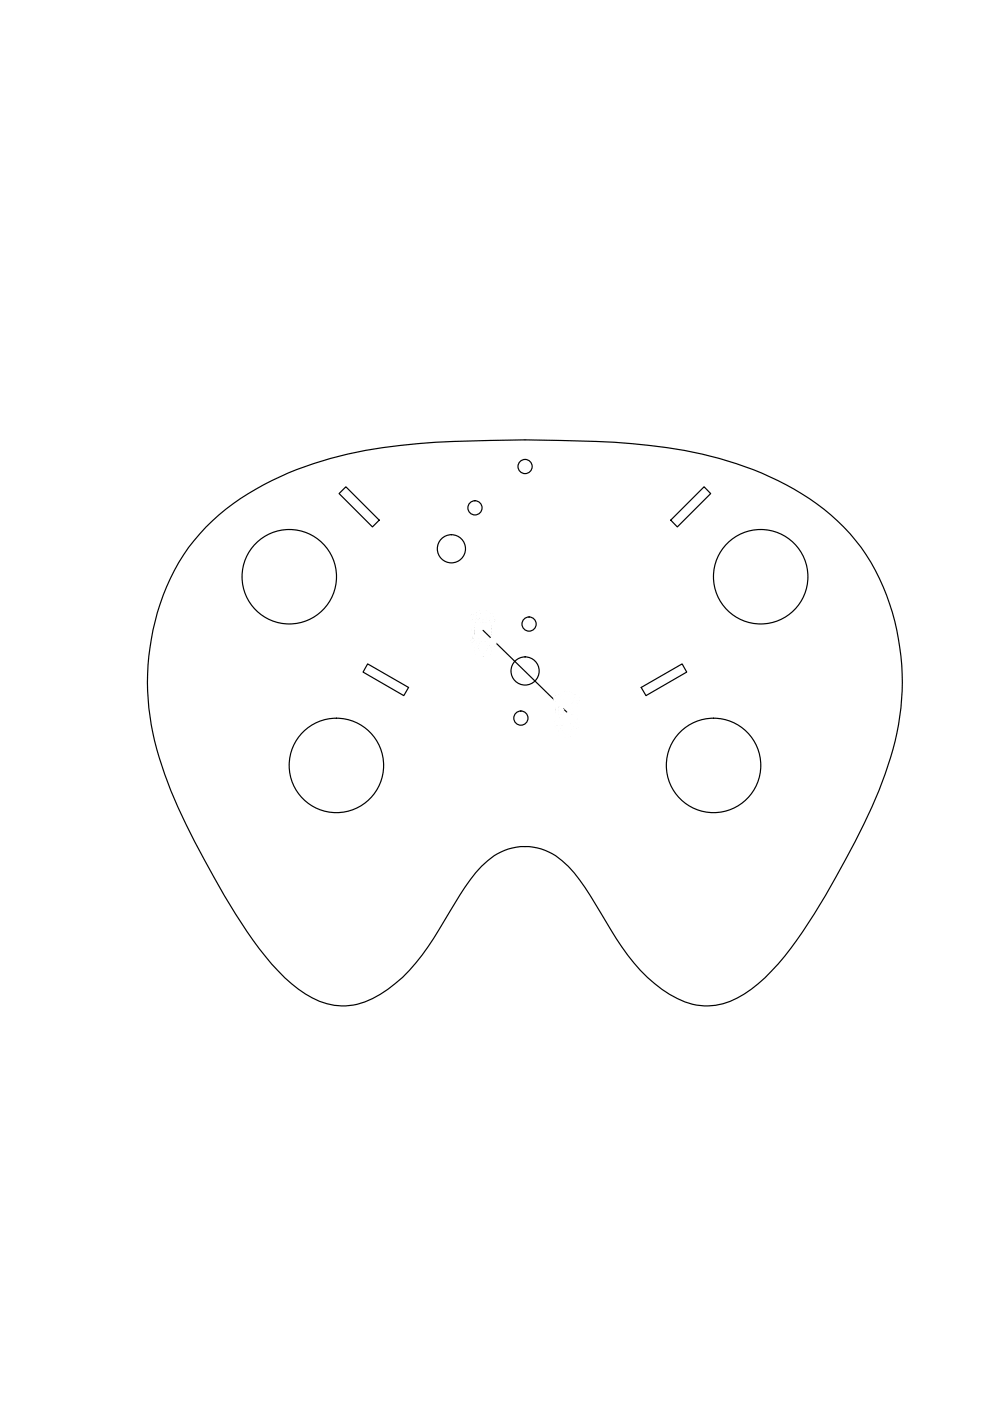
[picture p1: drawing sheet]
<svg xmlns="http://www.w3.org/2000/svg" width="210mm" height="297mm" viewBox="0 0 210 297" stroke-linecap="round" stroke-linejoin="round" font-family="sans-serif">
<!-- layer: 0 -->
<g fill="none" stroke="#000" stroke-width=".25">
<path d="M43.7 111.8a58.8 58.8 0 0 1 26.4-14.6 112.9 112.9 0 0 1 26-3.6 350.5 350.5 0 0 1 37.9 .5 83.1 83.1 0 0 1 30.9 7.8 44.8 44.8 0 0 1 20.7 19 52.6 52.6 0 0 1 2.1 43.2 173 173 0 0 1-17.5 33.4 46.6 46.6 0 0 1-12.4 13.2 13.8 13.8 0 0 1-15.8 .1 35.4 35.4 0 0 1-11.4-11.9l-1.1-1.8a96.8 96.8 0 0 0-7.8-12.1 13.6 13.6 0 0 0-9.5-5.5 12.4 12.4 0 0 0-10.1 4.2 47.2 47.2 0 0 0-6.8 9.7 61.3 61.3 0 0 1-9.9 13.8 22.5 22.5 0 0 1-10.5 5.9 13.8 13.8 0 0 1-10.2-2.4 45.7 45.7 0 0 1-12.3-13.2 200.8 200.8 0 0 1-16.2-29.9 56.9 56.9 0 0 1-4.4-30.3 45.3 45.3 0 0 1 11.9-25.5zM71.9 104.6l1.4-1.4 7.1 7.1-1.4 1.4zM142.2 110.3l7.1-7.1 1.4 1.4-7.1 7.1zM102.4 133.6l17.8 17.4M77.9 140.8l8.7 5-1 1.7-8.6-5zM135.9 145.8l8.7-5 1 1.7-8.6 5z"/>
<circle cx="111.3" cy="98.9" r="1.5"/>
<circle cx="95.7" cy="116.4" r="2.98"/>
<circle cx="100.7" cy="107.7" r="1.5"/>
<circle cx="61.3" cy="122.3" r="10"/>
<circle cx="112.2" cy="132.3" r="1.5"/>
<circle cx="161.3" cy="122.3" r="10"/>
<circle cx="110.4" cy="152.3" r="1.5"/>
<circle cx="111.3" cy="142.3" r="2.98"/>
<circle cx="71.3" cy="162.3" r="10"/>
<circle cx="151.3" cy="162.3" r="10"/>
</g>
<!-- layer: Layer 1 -->
<g fill="none" stroke="#000" stroke-width=".21">
<path d="M99.8 131l.1-.1a.33 .33 0 0 1 .1 .6zM99.8 136.2h.1a.33 .33 0 0 1 .1 .5zM100 130.5l.4-.2-.4 .5-.1-.1zM100 135.8l.4-.2-.4 .5-.1-.2zM100.2 131.6h.5a.28 .28 0 0 1-.3 .3 .28 .28 0 0 1-.2-.3zM100.2 136.8l.5 .1 .1 .1h-.5zM100.3 131.9l.3 .1-.2 1.6 .2 1.7-.2 .2a8.4 8.4 0 0 1-.1-3.6zM100.6 130.3h.4l.1 .1-.1 .2-.4-.2zM100.6 135.5h.4l.1 .2-.1 .1-.4-.1zM100.9 137.1l.2 .1 .2 .5a1.1 1.1 0 0 0 1.6 .9l.8-1.5 .3 .1v.8a.47 .47 0 0 1 0 .6 .47 .47 0 0 1-.6 .1h-.1a1.27 1.27 0 0 1-1.4 .2l-.2-.2a.68 .68 0 0 1-1-.5l.1-.1a.75 .75 0 0 0 0-.9zM100.9 136.8l.4-.3 .1 .1-.3 .4h-.2zM101 131.5a.21 .21 0 0 1 .2-.3 .21 .21 0 0 1 .2 .2 .21 .21 0 0 1-.2 .3h-.3z"/>
<path d="M101.1 137.8l.3 .6-.5-.1zM101.1 130a1.72 1.72 0 0 1 2.7 .2l-.3 .1a1.5 1.5 0 0 0-2.3 0l-.1-.1zM101.1 130.6h.3a.29 .29 0 0 1 .1 .3 .29 .29 0 0 1-.2 .2zM101.1 135.8h.3a.29 .29 0 0 1 .1 .3 .29 .29 0 0 1-.2 .3zM101.4 131.5l.2-.1a.36 .36 0 0 1 .4 0 .36 .36 0 0 1 .2 .4l-.6-.1zM101.5 135.6l.5-.1a.19 .19 0 0 1 .3 .2 .19 .19 0 0 1-.3 .1h-.1a.22 .22 0 0 1-.3 .1 .22 .22 0 0 1-.1-.3zM102.5 135.5h.5l.3 .3h-.7zM102.6 131.5l.7-.1v.2l-.1 .1a.32 .32 0 0 1-.4 .2 .32 .32 0 0 1-.2-.4zM103.4 130.9h.2v.6a.31 .31 0 0 1-.3-.2 .31 .31 0 0 1 0-.3zM103.4 136.1h.1a.28 .28 0 0 1 .2 .3 .28 .28 0 0 1-.3 .3zM103.6 130.4l.1-.1 .2 .1-.3 .4-.2-.1zM103.6 135.7l.1-.1h.2l-.3 .5-.2-.2z"/>
<path d="M103.7 131.6h.5l.1 .2-.6-.1zM103.7 136.8a.3 .3 0 0 1 .4 0 .3 .3 0 0 1 .1 .3l-.5-.1zM103.7 137.8l.2 .6h-.6zM104 135.5l.6 .1a.31 .31 0 0 1-.3 .2 .31 .31 0 0 1-.3-.2zM104.1 130.2l.5 .1a.29 .29 0 0 1-.3 .2 .29 .29 0 0 1-.2-.2zM104.3 131.9h.2l.1 .7-.1 2.8-.3-.1 .2-1.1zM104.4 131.5l.3-.2a.26 .26 0 0 1 .1 .4 .26 .26 0 0 1-.4 0zM104.4 136.8l.3-.3a.24 .24 0 0 1 .1 .4 .24 .24 0 0 1-.4 0zM104.7 130.6h.2a.29 .29 0 0 1 .1 .3 .29 .29 0 0 1-.2 .2zM104.7 135.8h.2a.29 .29 0 0 1 .1 .3 .29 .29 0 0 1-.2 .3zM117.6 148.2h.2l.1 .2a.16 .16 0 0 1 .1 .2 .16 .16 0 0 1-.3 .1 .16 .16 0 0 1 0-.2zM117.6 153.5h.3l.1 .4a.28 .28 0 0 1-.4-.1 .28 .28 0 0 1 0-.3z"/>
<path d="M117.8 147.7l.2-.2 .2 .1-.3 .4h-.2zM117.8 153l.3-.2 .1 .2h-.1a.2 .2 0 0 1-.2 .3 .2 .2 0 0 1-.2-.2zM118 154.1h.2a.23 .23 0 0 1 .3-.1 .23 .23 0 0 1 0 .3h-.5zM118 148.8h.2a.23 .23 0 0 1 .3 0 .23 .23 0 0 1 0 .3l-.5-.1zM118.1 149.1l.2 .1-.1 2.1 .2 1.3-.1 .1h-.2l-.1-1.5zM118.3 152.8l.2-.1a.23 .23 0 0 1 .3 0 .23 .23 0 0 1 0 .3h-.4zM118.3 147.5l.2-.1a.19 .19 0 0 1 .3 .1 .19 .19 0 0 1-.1 .3v-.1a.24 .24 0 0 1-.3 .1 .24 .24 0 0 1-.1-.3zM118.6 154.4l.2-.1 .7 1.4 .7 .3 .4-.1 .7-.9a.44 .44 0 0 1 .5-.5l-.2 .2 .3 .8a.68 .68 0 0 1-.9 .4l-.5 .3-.6 .1-.5-.4h-.6a.36 .36 0 0 1-.3-.2 .36 .36 0 0 1 0-.5l.2-.5zM118.7 148.8l.1-.1a.19 .19 0 0 1 .2-.2 .19 .19 0 0 1 .2 .2 .19 .19 0 0 1-.2 .2l-.3 .1zM118.8 149.3a.29 .29 0 0 1 .3 .1 .29 .29 0 0 1 0 .3l.1 .2a.18 .18 0 0 1-.1 .3 .18 .18 0 0 1-.2-.2zM118.8 147.4l1-.6h.9l.9 .6a.44 .44 0 0 1-.7-.2l-.8-.2-.8 .3a.27 .27 0 0 1-.2 .2 .27 .27 0 0 1-.3-.1zM118.8 155l.4 .7a.31 .31 0 0 1-.5-.1 .31 .31 0 0 1 .1-.4z"/>
<path d="M118.9 151.7a.21 .21 0 0 1 .3 .1 .21 .21 0 0 1-.1 .3v.2a.18 .18 0 0 1-.2 .3 .18 .18 0 0 1-.1-.3zM118.9 150.5a.25 .25 0 0 1 .3 0 .25 .25 0 0 1 .1 .3v.4a.21 .21 0 0 1-.3 .2 .21 .21 0 0 1-.1-.3zM118.9 147.8l.3 .1a.21 .21 0 0 1 .1 .3 .21 .21 0 0 1-.3 .1zM118.9 153.1l.3 .1a.21 .21 0 0 1 .1 .2 .21 .21 0 0 1-.3 .1zM119 153.8a.22 .22 0 0 1 .1 .2 .22 .22 0 0 1-.2 .2 .17 .17 0 0 1-.2-.1 .17 .17 0 0 1 .2-.2zM121.1 150.5a.23 .23 0 0 1 .3 0 .23 .23 0 0 1 .1 .3 .36 .36 0 0 1 0 .4 .36 .36 0 0 1-.3 .2l-.1-.1zM121.1 148.2h.2v.6l-.1-.2zM121.1 153.4l.2 .1 .2 .4a.2 .2 0 0 1-.3 0 .2 .2 0 0 1-.1-.2zM121.2 151.8a.23 .23 0 0 1 .3 0 .23 .23 0 0 1 0 .3l.1 .4a.3 .3 0 0 1-.4-.1 .3 .3 0 0 1 0-.3zM121.2 147.8h.1a.22 .22 0 0 1 .2-.3 .22 .22 0 0 1 .2 .2l-.3 .3zM121.2 153.1l.1-.1a.22 .22 0 0 1 .2-.2 .22 .22 0 0 1 .2 .2l-.3 .3zM121.3 149.4l.3-.1-.1 .6a.2 .2 0 0 1-.3 .2 .2 .2 0 0 1 0-.3z"/>
<path d="M121.5 154.1h.3a.17 .17 0 0 1 .2 .1 .17 .17 0 0 1-.1 .2 .17 .17 0 0 1-.2-.1l-.2-.1zM121.5 155l.1 .2a.3 .3 0 0 1 0 .5 .3 .3 0 0 1-.5 0zM121.5 148.8h.5a.21 .21 0 0 1-.1 .3 .21 .21 0 0 1-.3-.1h-.1zM121.8 147.4h.2a.25 .25 0 0 1 .3 .1 .25 .25 0 0 1 0 .3l-.4-.1zM121.8 152.7h.2a.25 .25 0 0 1 .3 0 .25 .25 0 0 1 0 .3h-.4zM122 149.2l.1-.1a.62 .62 0 0 1 .3 .8v1.9l-.2 .8h-.1h-.1l.1-1.2zM122.2 148.8l.2-.3a.18 .18 0 0 1 .3 .2 .17 .17 0 0 1-.2 .2l-.3 .1zM122.5 147.8l.2 .1a.2 .2 0 0 1 .1 .3 .2 .2 0 0 1-.3 .1zM122.5 153l.2 .2a.2 .2 0 0 1 .1 .2 .2 .2 0 0 1-.3 .1zM122.5 153.8a.22 .22 0 0 1 .1 .2 .22 .22 0 0 1-.2 .2l-.2 .1-.1-.2z"/>
</g>
<g fill="#fff" stroke="#fff" stroke-width=".21">
<path d="M101.7 135.8l.5-.3z"/>
<path d="M102.1 135.8l.1-.1z"/>
<path d="M103 135.8l.3-.2z"/>
<path d="M101.5 131.5l.1-.1z"/>
<path d="M101.4 131.6l.4-.2z"/>
<path d="M101.8 131.8l.4-.2z"/>
<path d="M102.1 131.8h.1z"/>
<path d="M102.6 131.8l.6-.4z"/>
<path d="M103 131.8l.3-.2z"/>
<path d="M103.1 131.8l.2-.1z"/>
<path d="M101.5 129.8l.2-.1z"/>
<path d="M101.2 130.3l.2-.1z"/>
<path d="M103.6 130.3l.2-.1z"/>
<path d="M100.3 132.1l.2-.1z"/>
<path d="M100.2 133.4l.2-.1z"/>
<path d="M100.3 134.6l.2-.1z"/>
<path d="M100.3 135.4l.3-.1z"/>
<path d="M100.4 135.4h.1z"/>
<path d="M100.9 137.6l.3-.1z"/>
<path d="M103.2 138.3l.4-.3z"/>
<path d="M103 138.5l.5-.3z"/>
<path d="M102.8 138.9h.1z"/>
<path d="M103.7 138.6l.4-.2z"/>
<path d="M103.9 138.6l.2-.1z"/>
<path d="M104.3 131.9h.1z"/>
<path d="M104.2 135.3l.3-.1z"/>
<path d="M101 131.4l.4-.1z"/>
<path d="M101 131.5l.4-.2z"/>
<path d="M101 131.7h.2z"/>
<path d="M99.8 131l.2-.1z"/>
<path d="M99.8 131.1l.3-.1z"/>
<path d="M100.2 130.4l.1-.1z"/>
<path d="M100.1 130.4l.2-.1z"/>
<path d="M100 130.5l.4-.2z"/>
<path d="M100 130.6l.4-.3z"/>
<path d="M100 130.8l.2-.1z"/>
<path d="M100.6 130.3l.1-.1z"/>
<path d="M100.9 130.5l.2-.1z"/>
<path d="M101.1 130.5l-.1 .1z"/>
<path d="M100.5 131.8l.3-.1z"/>
<path d="M100.6 131.8h.2z"/>
<path d="M101.4 131.1h.1z"/>
<path d="M104.5 131.4l.3-.1z"/>
<path d="M104.5 131.7h.2z"/>
<path d="M103.8 131.8l.4-.2z"/>
<path d="M103.9 131.8l.3-.1z"/>
<path d="M104 131.8l.3-.1z"/>
<path d="M104.2 131.8h.1z"/>
<path d="M103.3 130.9h.2z"/>
<path d="M103.3 131.1l.3-.1z"/>
<path d="M103.5 131.4h.2z"/>
<path d="M103.6 130.5l.3-.2z"/>
<path d="M103.4 130.6l.5-.3z"/>
<path d="M103.6 130.8v-.1z"/>
<path d="M104.2 130.4l.3-.1z"/>
<path d="M104.5 130.6l.1-.1z"/>
<path d="M101 137l.2-.1z"/>
<path d="M101.4 136.4v-.1z"/>
<path d="M99.8 136.2l.2-.1z"/>
<path d="M100.6 135.6l.2-.1z"/>
<path d="M100.9 135.8l.2-.2z"/>
<path d="M100.9 135.8l.2-.1z"/>
<path d="M101 135.8l.1-.1z"/>
<path d="M100.2 136.8l.1-.1z"/>
<path d="M100.6 137.1l.2-.1z"/>
<path d="M100.2 135.6h.1z"/>
<path d="M100.1 135.7l.2-.1z"/>
<path d="M100 135.8l.4-.2z"/>
<path d="M100 136.1l.2-.1z"/>
<path d="M103.6 135.6h.2z"/>
<path d="M103.6 135.7l.3-.1z"/>
<path d="M103.4 135.8l.5-.2z"/>
<path d="M103.5 136l.4-.3z"/>
<path d="M103.6 136.1v-.1z"/>
<path d="M103.9 137.1l.3-.2z"/>
<path d="M104.2 137.1l.1-.1z"/>
<path d="M103.3 136.2l.2-.1z"/>
<path d="M103.3 136.4l.3-.2z"/>
<path d="M104.5 136.7l.3-.2z"/>
<path d="M104.4 136.9l.5-.3z"/>
<path d="M104.5 137l.2-.1z"/>
<path d="M104 135.5h.2z"/>
<path d="M104.2 135.7l.3-.2z"/>
<path d="M104.5 135.8l.1-.1z"/>
<path d="M118.8 150l.4-.2z"/>
<path d="M119.1 150.2l.1-.1z"/>
<path d="M118.9 150.5h.2z"/>
<path d="M118.9 151.3l.4-.1z"/>
<path d="M119.1 151.4l.1-.1z"/>
<path d="M118.8 152.5l.3-.1z"/>
<path d="M121.3 149.4l.1-.1z"/>
<path d="M121.3 149.4l.2-.1z"/>
<path d="M121.3 150.2l.2-.2z"/>
<path d="M121.3 150.2l.2-.1z"/>
<path d="M121.1 150.6l.3-.1z"/>
<path d="M121.1 150.9l.4-.2z"/>
<path d="M121.1 151.3l.4-.1z"/>
<path d="M121.3 151.4l.1-.1z"/>
<path d="M121.2 151.8l.2-.1z"/>
<path d="M121.3 152.3l.3-.2z"/>
<path d="M121.3 152.5l.3-.2z"/>
<path d="M119.5 147.2l.7-.4z"/>
<path d="M119.6 147.1l.6-.3z"/>
<path d="M119.9 147l.5-.2z"/>
<path d="M121.1 147.3l.2-.1z"/>
<path d="M121.2 147.4l.2-.1z"/>
<path d="M121.3 147.5l.1-.1z"/>
<path d="M118.1 149.3l.1-.1z"/>
<path d="M118 149.4l.3-.1z"/>
<path d="M118 149.5l.3-.1z"/>
<path d="M118 149.8l.3-.1z"/>
<path d="M118 149.9l.3-.1z"/>
<path d="M118 150.8l.2-.1z"/>
<path d="M118 151.7l.3-.1z"/>
<path d="M118.1 152.7l.3-.2z"/>
<path d="M118.2 152.7l.1-.1z"/>
<path d="M118.7 154.6h.2z"/>
<path d="M118.7 154.7l.2-.1z"/>
<path d="M118.6 155l.4-.2z"/>
<path d="M119.6 156.1l.3-.2z"/>
<path d="M119.8 156.2l.3-.2z"/>
<path d="M120.7 155.7l.6-.3z"/>
<path d="M120.6 156.2l.1-.1z"/>
<path d="M121.5 155.9l.4-.2z"/>
<path d="M121.7 155.9l.1-.1z"/>
<path d="M122.1 149.1h.1z"/>
<path d="M122.1 149.4l.2-.1z"/>
<path d="M122.1 150l.3-.1z"/>
<path d="M122.1 150.1l.3-.2z"/>
<path d="M122.1 150.2l.3-.2z"/>
<path d="M122.1 150.2l.3-.1z"/>
<path d="M122.1 150.3l.3-.1z"/>
<path d="M122.1 150.5l.3-.1z"/>
<path d="M122.1 152.2l.2-.1z"/>
<path d="M122 152.4l.3-.1z"/>
<path d="M122.2 152.5l-.1 .1z"/>
<path d="M118.8 149l.1-.1z"/>
<path d="M117.6 148.2h.1z"/>
<path d="M117.6 148.3l.2-.1z"/>
<path d="M117.8 148.8l.1-.1z"/>
<path d="M117.9 147.6l.2-.1z"/>
<path d="M117.9 147.7l.2-.2z"/>
<path d="M117.8 147.8l.4-.2z"/>
<path d="M117.7 148l.5-.3z"/>
<path d="M117.8 148h.2z"/>
<path d="M118.3 147.6l.2-.2z"/>
<path d="M118.5 147.7l.3-.2z"/>
<path d="M118 148.8h.1z"/>
<path d="M118 149l.3-.2z"/>
<path d="M118.4 149.1h.1z"/>
<path d="M119 148.1l.2-.1z"/>
<path d="M119 148.3l.2-.2z"/>
<path d="M119 148.3l.3-.1z"/>
<path d="M122.3 148.7l.3-.2z"/>
<path d="M122.1 148.9l.6-.3z"/>
<path d="M122.2 149l.4-.2z"/>
<path d="M122.3 149l.1-.1z"/>
<path d="M121.6 149l.3-.2z"/>
<path d="M121.7 149.1l.3-.2z"/>
<path d="M121.9 149.1l.1-.1z"/>
<path d="M121.1 148.3l.2-.1z"/>
<path d="M121.2 148.6l.2-.1z"/>
<path d="M121.3 148.8l.1-.1z"/>
<path d="M121.4 147.6l.2-.1z"/>
<path d="M121.2 148l.5-.3z"/>
<path d="M122.5 148.3l.2-.2z"/>
<path d="M121.9 147.7l.3-.2z"/>
<path d="M122 147.7l.3-.2z"/>
<path d="M122.1 147.7l.3-.1z"/>
<path d="M122.3 147.8l.1-.1z"/>
<path d="M118.9 153.8h.2z"/>
<path d="M118.8 154l.3-.2z"/>
<path d="M118.7 154.2l.4-.1z"/>
<path d="M118.8 154.3l.1-.1z"/>
<path d="M119 153.4l.2-.2z"/>
<path d="M119 153.4l.2-.1z"/>
<path d="M119 153.5l.2-.1z"/>
<path d="M119 153.6l.3-.1z"/>
<path d="M117.6 153.5l.1-.1z"/>
<path d="M117.6 153.5l.2-.1z"/>
<path d="M117.6 153.7l.3-.2z"/>
<path d="M117.8 154l.1-.1z"/>
<path d="M118.3 152.8l.2-.1z"/>
<path d="M118 154.1l.1-.1z"/>
<path d="M118 154.2l.2-.1z"/>
<path d="M118 154.3l.3-.2z"/>
<path d="M118.4 154.3h.1z"/>
<path d="M117.9 152.9l.2-.1z"/>
<path d="M117.8 153l.4-.2z"/>
<path d="M117.8 153.3l.2-.1z"/>
<path d="M122.5 153.4l.2-.1z"/>
<path d="M122.5 153.5l.2-.2z"/>
<path d="M122.5 153.5l.2-.1z"/>
<path d="M121.9 154.3h.1z"/>
<path d="M121.2 153.9l.2-.1z"/>
<path d="M121.3 154l.1-.1z"/>
<path d="M122.1 154.2l.6-.3z"/>
<path d="M122.3 154.3l.1-.1z"/>
<path d="M121.9 152.9l.3-.2z"/>
<path d="M122 153l.3-.2z"/>
<path d="M122.1 153l.3-.2z"/>
<path d="M122.3 153h.1z"/>
<path d="M101.5 135.6h.1zM101.5 135.6h.1z"/>
<path d="M101.5 135.6h.1zM101.5 135.6h.1z"/>
<path d="M101.5 135.6h.2zM101.5 135.6h.2z"/>
<path d="M101.5 135.6l.2-.1zM101.5 135.6l.2-.1z"/>
<path d="M101.5 135.7l.2-.2zM101.5 135.7l.2-.2zM101.5 135.6l.2-.1zM101.5 135.6l.2-.1z"/>
<path d="M101.5 135.7l.3-.2zM101.5 135.7l.3-.2z"/>
<path d="M101.4 135.7l.4-.2zM101.5 135.7l.3-.2z"/>
<path d="M101.4 135.7l.4-.2zM101.4 135.7l.4-.2z"/>
<path d="M101.4 135.7l.5-.2zM101.4 135.7l.5-.2z"/>
<path d="M101.4 135.7l.5-.2zM101.4 135.7l.5-.2z"/>
<path d="M101.5 135.7l.5-.2zM101.5 135.7l.5-.2z"/>
<path d="M101.5 135.8l.5-.3zM101.5 135.8l.5-.3zM101.5 135.8l.5-.3zM101.5 135.8l.5-.3z"/>
<path d="M101.5 135.8l.6-.3zM101.5 135.8l.6-.3z"/>
<path d="M101.5 135.8l.6-.4zM101.5 135.8l.6-.4zM101.5 135.8l.6-.4zM101.5 135.8l.6-.4z"/>
<path d="M101.5 135.8l.6-.4zM101.5 135.8l.6-.4zM101.5 135.8l.6-.4zM101.5 135.8l.6-.4z"/>
<path d="M101.5 135.8l.7-.3zM101.5 135.8l.7-.3z"/>
<path d="M101.5 135.8l.7-.3zM101.5 135.8l.7-.3zM101.5 135.8l.7-.3z"/>
<path d="M101.5 135.8l.7-.3zM101.5 135.8l.7-.3zM101.5 135.8l.7-.3z"/>
<path d="M101.5 135.8l.7-.3zM101.5 135.8l.7-.3z"/>
<path d="M101.6 135.8l.6-.3zM101.6 135.8l.6-.3zM101.6 135.8l.6-.3zM101.6 135.8l.6-.3zM101.5 135.8l.7-.3zM101.5 135.8l.7-.3z"/>
<path d="M101.6 135.8l.6-.3zM101.6 135.8l.6-.3zM101.6 135.8l.6-.3zM101.6 135.8l.6-.3zM101.6 135.8l.6-.3zM101.6 135.8l.6-.3zM101.6 135.8l.6-.3z"/>
<path d="M101.6 135.8l.6-.3zM101.7 135.8l.5-.3zM101.7 135.8l.5-.3zM101.7 135.8l.5-.3zM101.7 135.8l.5-.3zM101.7 135.8l.5-.3zM101.7 135.8l.5-.3zM101.7 135.8l.5-.3zM101.7 135.8l.5-.3zM101.7 135.8l.5-.3z"/>
<path d="M101.7 135.8l.5-.2zM101.7 135.8l.5-.2zM101.7 135.8l.5-.2zM101.7 135.8l.5-.3z"/>
<path d="M101.8 135.8l.4-.2zM101.8 135.8l.4-.2zM101.8 135.8l.4-.2zM101.8 135.8l.4-.2zM101.7 135.8l.5-.2zM101.7 135.8l.5-.2z"/>
<path d="M101.8 135.8l.5-.2zM101.8 135.8l.5-.2z"/>
<path d="M101.8 135.8l.5-.2zM101.8 135.8l.5-.2zM101.8 135.8l.5-.2zM101.8 135.8l.5-.2z"/>
<path d="M101.8 135.8l.5-.2zM101.8 135.8l.5-.2z"/>
<path d="M101.9 135.8l.4-.2zM101.9 135.8l.4-.2zM101.8 135.8l.5-.2zM101.8 135.8l.5-.2z"/>
<path d="M101.9 135.8l.4-.2zM101.9 135.8l.4-.2zM101.9 135.8l.4-.2zM101.9 135.8l.4-.2zM101.9 135.8l.4-.2zM101.9 135.8l.4-.2zM101.9 135.8l.4-.2zM101.9 135.8l.4-.2zM101.9 135.8l.4-.2z"/>
<path d="M101.9 135.8l.4-.2zM101.9 135.8l.4-.2zM101.9 135.8l.4-.2z"/>
<path d="M102 135.8l.3-.2zM101.9 135.8l.4-.2zM101.9 135.8l.4-.2z"/>
<path d="M102 135.8l.3-.2zM102 135.8l.3-.2zM102 135.8l.3-.2z"/>
<path d="M102 135.8l.3-.1zM102 135.8l.3-.2z"/>
<path d="M102 135.8l.2-.1zM102 135.8l.3-.1z"/>
<path d="M102.1 135.8l.1-.1zM102.1 135.8l.1-.1z"/>
<path d="M102.1 135.8l.1-.1zM102.1 135.8l.1-.1zM102.1 135.8l.1-.1zM102.1 135.8l.1-.1zM102.1 135.8l.1-.1zM102.1 135.8l.1-.1zM102.1 135.8l.1-.1zM102.1 135.8l.1-.1zM102.1 135.8l.1-.1zM102.1 135.8l.1-.1zM102.1 135.8l.1-.1zM102.1 135.8l.1-.1zM102.1 135.8l.1-.1zM102.1 135.8l.1-.1zM102.1 135.8l.1-.1zM102.1 135.8l.1-.1z"/>
<path d="M102.5 135.5l.2-.1zM102.5 135.5l.2-.1zM102.6 135.5l.1-.1z"/>
<path d="M102.5 135.5l.2-.1zM102.5 135.6l.2-.2zM102.5 135.6l.2-.2zM102.5 135.6l.2-.2zM102.5 135.6l.2-.2zM102.5 135.6l.2-.2zM102.5 135.6l.2-.2zM102.5 135.6l.2-.2zM102.5 135.6l.2-.2z"/>
<path d="M102.5 135.6l.3-.2zM102.5 135.6l.3-.2zM102.5 135.6l.3-.2zM102.5 135.6l.3-.2z"/>
<path d="M102.5 135.6l.3-.1zM102.5 135.6l.3-.2z"/>
<path d="M102.5 135.6l.3-.1zM102.5 135.6l.3-.1zM102.5 135.6l.3-.1zM102.5 135.6l.3-.1zM102.5 135.6l.3-.1zM102.5 135.6l.3-.1z"/>
<path d="M102.5 135.6l.4-.1zM102.5 135.6l.4-.1z"/>
<path d="M102.5 135.7l.4-.2zM102.5 135.7l.4-.2zM102.5 135.6l.4-.1zM102.5 135.6l.4-.1z"/>
<path d="M102.5 135.7l.4-.2zM102.5 135.7l.4-.2z"/>
<path d="M102.5 135.7l.5-.2zM102.5 135.7l.5-.2zM102.5 135.7l.5-.2zM102.5 135.7l.5-.2zM102.5 135.7l.5-.2zM102.5 135.7l.5-.2zM102.5 135.7l.5-.2zM102.5 135.7l.5-.2z"/>
<path d="M102.5 135.7l.5-.2zM102.5 135.7l.5-.2z"/>
<path d="M102.5 135.7l.5-.2zM102.5 135.7l.5-.2z"/>
<path d="M102.6 135.8l.5-.3zM102.6 135.8l.5-.3zM102.6 135.7l.5-.2zM102.6 135.7l.5-.2z"/>
<path d="M102.6 135.8l.5-.3zM102.6 135.8l.5-.3z"/>
<path d="M102.6 135.8l.6-.3zM102.6 135.8l.6-.3z"/>
<path d="M102.7 135.8l.5-.2zM102.7 135.8l.5-.2zM102.7 135.8l.5-.2zM102.7 135.8l.5-.3z"/>
<path d="M102.7 135.8l.5-.2zM102.7 135.8l.5-.2z"/>
<path d="M102.8 135.8l.5-.2zM102.8 135.8l.5-.2zM102.8 135.8l.5-.2zM102.8 135.8l.5-.2zM102.8 135.8l.5-.2z"/>
<path d="M102.8 135.8l.5-.2zM102.8 135.8l.5-.2zM102.8 135.8l.5-.2zM102.8 135.8l.5-.2zM102.8 135.8l.5-.2z"/>
<path d="M102.9 135.8l.4-.2zM102.8 135.8l.5-.2zM102.8 135.8l.5-.2z"/>
<path d="M102.9 135.8l.4-.2zM102.9 135.8l.4-.2zM102.9 135.8l.4-.2zM102.9 135.8l.4-.2zM102.9 135.8l.4-.2zM102.9 135.8l.4-.2zM102.9 135.8l.4-.2zM102.9 135.8l.4-.2zM102.9 135.8l.4-.2zM102.9 135.8l.4-.2zM102.9 135.8l.4-.2z"/>
<path d="M103 135.8l.3-.2zM102.9 135.8l.4-.2zM102.9 135.8l.4-.2z"/>
<path d="M103 135.8l.3-.1zM103 135.8l.3-.2z"/>
<path d="M103.1 135.8l.2-.1zM103.1 135.8l.2-.1z"/>
<path d="M103.2 135.8h.1zM103.2 135.8h.1zM103.2 135.8h.1zM103.2 135.8h.1zM103.2 135.8h.1zM103.2 135.8h.1zM103.2 135.8h.1zM103.2 135.8h.1zM103.2 135.8h.1zM103.2 135.8h.1zM103.2 135.8h.1zM103.2 135.8h.1zM103.1 135.8h.2zM103.1 135.8l.2-.1z"/>
<path d="M103.2 135.8h.1zM103.2 135.8h.1z"/>
<path d="M101.5 131.5l.1-.1zM101.5 131.5l.1-.1zM101.5 131.5l.1-.1zM101.5 131.5l.1-.1zM101.5 131.5l.1-.1z"/>
<path d="M101.4 131.5l.3-.1zM101.4 131.5l.3-.1zM101.4 131.5l.3-.1zM101.5 131.5l.2-.1z"/>
<path d="M101.4 131.5l.3-.1zM101.4 131.5l.3-.1z"/>
<path d="M101.4 131.6l.3-.2zM101.4 131.6l.3-.2z"/>
<path d="M101.4 131.6l.3-.2zM101.4 131.6l.3-.2z"/>
<path d="M101.4 131.6l.4-.2zM101.4 131.6l.4-.2zM101.4 131.6l.4-.2zM101.4 131.6l.4-.2zM101.4 131.6l.4-.2z"/>
<path d="M101.5 131.7l.4-.3zM101.5 131.7l.4-.3zM101.5 131.7l.4-.3zM101.5 131.7l.4-.3zM101.5 131.7l.4-.3z"/>
<path d="M101.5 131.7l.4-.3zM101.5 131.7l.4-.3zM101.5 131.7l.4-.3zM101.5 131.7l.4-.3zM101.5 131.7l.4-.3z"/>
<path d="M101.5 131.7l.4-.3zM101.5 131.7l.4-.3z"/>
<path d="M101.5 131.7l.5-.2zM101.5 131.7l.5-.2z"/>
<path d="M101.6 131.7l.4-.2zM101.6 131.7l.4-.2zM101.6 131.7l.4-.2zM101.6 131.7l.4-.2zM101.6 131.7l.4-.2zM101.6 131.7l.4-.2zM101.6 131.7l.4-.2zM101.6 131.7l.4-.2zM101.5 131.7l.5-.2zM101.5 131.7l.5-.2z"/>
<path d="M101.6 131.7l.4-.2zM101.6 131.7l.4-.2z"/>
<path d="M101.6 131.7l.5-.2zM101.6 131.7l.5-.2zM101.6 131.7l.5-.2zM101.6 131.7l.5-.2z"/>
<path d="M101.6 131.7l.5-.2zM101.6 131.7l.5-.2z"/>
<path d="M101.7 131.7l.5-.2zM101.7 131.7l.5-.2z"/>
<path d="M101.7 131.8l.5-.3zM101.7 131.8l.5-.3z"/>
<path d="M101.8 131.8l.4-.2zM101.8 131.8l.4-.2zM101.8 131.8l.4-.2z"/>
<path d="M101.9 131.8l.3-.2zM101.9 131.8l.3-.2z"/>
<path d="M101.9 131.8l.4-.1zM101.9 131.8l.4-.1z"/>
<path d="M102 131.8l.3-.1zM102 131.8l.3-.1z"/>
<path d="M102 131.8l.2-.1zM102 131.8l.3-.1z"/>
<path d="M102.1 131.8l.1-.1zM102.1 131.8l.1-.1zM102.1 131.8l.1-.1zM102.1 131.8l.1-.1zM102.1 131.8l.1-.1zM102.1 131.8l.1-.1zM102.1 131.8l.1-.1zM102.1 131.8l.1-.1zM102.1 131.8l.1-.1zM102.1 131.8l.1-.1zM102.1 131.8l.1-.1zM102.1 131.8l.1-.1zM102.1 131.8l.1-.1zM102.1 131.8l.1-.1zM102.1 131.8l.1-.1zM102.1 131.8l.1-.1zM102 131.8l.2-.1zM102 131.8l.2-.1z"/>
<path d="M102.1 131.8h.1zM102.1 131.8l.1-.1z"/>
<path d="M102.5 131.5h.2zM102.5 131.5h.2z"/>
<path d="M102.5 131.5h.2zM102.5 131.6l.2-.1zM102.5 131.6l.2-.1zM102.5 131.6l.2-.1zM102.5 131.6l.2-.1zM102.5 131.6l.2-.1zM102.5 131.6l.2-.1zM102.5 131.6l.2-.1zM102.5 131.6l.2-.1zM102.5 131.6l.2-.1zM102.5 131.6l.2-.1z"/>
<path d="M102.5 131.6l.2-.1zM102.5 131.6l.2-.1zM102.5 131.6l.2-.1zM102.5 131.6l.2-.1z"/>
<path d="M102.5 131.6l.3-.1zM102.5 131.6l.3-.1zM102.5 131.6l.3-.1zM102.5 131.6l.3-.1z"/>
<path d="M102.5 131.6l.3-.1zM102.5 131.6l.3-.1zM102.5 131.6l.3-.1z"/>
<path d="M102.5 131.6l.3-.1zM102.5 131.7l.3-.2zM102.5 131.7l.3-.2z"/>
<path d="M102.5 131.7l.3-.2zM102.5 131.7l.3-.2zM102.5 131.7l.3-.2zM102.5 131.7l.3-.2z"/>
<path d="M102.5 131.7l.4-.3zM102.5 131.7l.4-.3zM102.5 131.7l.4-.3zM102.5 131.7l.4-.3z"/>
<path d="M102.5 131.7l.5-.3zM102.5 131.7l.5-.3zM102.5 131.7l.5-.3zM102.5 131.7l.5-.3z"/>
<path d="M102.5 131.8l.6-.4zM102.5 131.8l.6-.4zM102.5 131.8l.6-.4zM102.5 131.8l.6-.4zM102.5 131.8l.6-.4zM102.5 131.8l.6-.4zM102.5 131.7l.6-.3zM102.5 131.7l.6-.3z"/>
<path d="M102.6 131.8l.6-.4zM102.5 131.8l.7-.4zM102.5 131.8l.7-.4z"/>
<path d="M102.6 131.8l.7-.4zM102.6 131.8l.7-.4z"/>
<path d="M102.6 131.8l.7-.4zM102.6 131.8l.7-.4z"/>
<path d="M102.7 131.8l.6-.3zM102.6 131.8l.7-.3zM102.6 131.8l.7-.3z"/>
<path d="M102.7 131.8l.6-.3zM102.7 131.8l.6-.3zM102.7 131.8l.6-.3zM102.7 131.8l.6-.3zM102.7 131.8l.6-.3z"/>
<path d="M102.8 131.8l.5-.3zM102.8 131.8l.5-.3zM102.7 131.8l.6-.3zM102.7 131.8l.6-.3z"/>
<path d="M102.8 131.8l.5-.3zM102.8 131.8l.5-.3zM102.8 131.8l.5-.3zM102.8 131.8l.5-.3zM102.8 131.8l.5-.3zM102.8 131.8l.5-.3z"/>
<path d="M102.9 131.8l.4-.2zM102.9 131.8l.4-.2zM102.8 131.8l.5-.2zM102.8 131.8l.5-.3z"/>
<path d="M102.9 131.8l.4-.2zM102.9 131.8l.4-.2z"/>
<path d="M103 131.8l.3-.2zM103 131.8l.3-.2zM103 131.8l.3-.2z"/>
<path d="M103 131.8l.3-.2zM103 131.8l.3-.2zM103 131.8l.3-.2zM103 131.8l.3-.2z"/>
<path d="M103.2 131.7h.1zM103.1 131.8l.2-.1zM103.1 131.8l.2-.2z"/>
<path d="M103.2 131.7h.1zM103.2 131.7h.1z"/>
<path d="M101.4 129.8l.3-.1zM101.5 129.8l.2-.1zM101.5 129.8l.2-.1z"/>
<path d="M101.4 129.8l.4-.2zM101.4 129.8l.4-.2z"/>
<path d="M101.4 129.8l-.1 .1 .5-.3zM101.4 129.8l.4-.2z"/>
<path d="M101.2 130l.7-.4zM101.3 129.9l.6-.3z"/>
<path d="M101.1 130l.9-.5zM101.1 130l.9-.5zM101.1 130l.9-.5zM101.2 130l.8-.5z"/>
<path d="M101.1 130v.1l1-.6zM101.1 130l1-.5z"/>
<path d="M101.1 130.1l1.1-.6zM101.1 130.1l1.1-.6z"/>
<path d="M101.1 130.2l1.1-.7zM101.1 130.2l1.1-.7zM101.1 130.2l1.1-.7zM101.1 130.2l1.1-.7zM101.1 130.1l1.1-.6zM101.1 130.1l1.1-.6z"/>
<path d="M101.1 130.2l1.1-.7zM101.1 130.2l1.1-.7z"/>
<path d="M101.1 130.2l1.2-.7zM101.1 130.2l1.2-.7z"/>
<path d="M101.1 130.2l1.2-.7zM101.1 130.2l1.2-.7z"/>
<path d="M101.1 130.2l1.3-.7zM101.1 130.2l1.3-.7zM101.1 130.2l1.3-.7zM101.1 130.2l1.3-.7z"/>
<path d="M101.1 130.2l1.3-.7zM101.1 130.2l1.3-.7z"/>
<path d="M101.1 130.2l1.4-.7zM101.1 130.2l1.4-.7z"/>
<path d="M101.7 129.9l.8-.4zM101.7 129.9l.8-.4z"/>
<path d="M101.2 130.2l.5-.2zM101.2 130.2l.5-.3z"/>
<path d="M101.7 129.9l.8-.4zM101.7 129.9l.8-.4zM101.7 129.9l.8-.4zM101.7 129.9l.8-.4z"/>
<path d="M101.2 130.2l.4-.2zM101.2 130.2l.5-.2z"/>
<path d="M101.7 129.9l.8-.4zM101.7 129.9l.8-.4z"/>
<path d="M101.2 130.2l.3-.2zM101.2 130.2l.4-.2z"/>
<path d="M102 129.8l.5-.3zM102 129.8l.5-.3zM101.9 129.8l.6-.3zM101.9 129.8l.6-.3z"/>
<path d="M101.2 130.3l.2-.1zM101.2 130.3l.3-.3z"/>
<path d="M101.2 130.3l.2-.1zM101.2 130.3l.2-.1z"/>
<path d="M102 129.8l.5-.3zM102 129.8l.5-.3z"/>
<path d="M102.1 129.8l.5-.3zM102.1 129.8l.5-.3z"/>
<path d="M102.2 129.8l.4-.3zM102.2 129.8l.4-.3z"/>
<path d="M102.2 129.8l.5-.3zM102.2 129.8l.5-.3z"/>
<path d="M102.4 129.8l.4-.3zM102.4 129.8l.4-.3zM102.3 129.8l.5-.3zM102.3 129.8l.5-.3z"/>
<path d="M102.4 129.8l.4-.3zM102.4 129.8l.4-.3z"/>
<path d="M102.4 129.8l.4-.3zM102.4 129.8l.4-.3z"/>
<path d="M102.5 129.8l.4-.3zM102.5 129.8l.4-.3z"/>
<path d="M102.5 129.8l.4-.2zM102.5 129.8l.4-.3z"/>
<path d="M102.7 129.8l.3-.2zM102.7 129.8l.3-.2zM102.5 129.8l.5-.2zM102.5 129.8l.5-.2z"/>
<path d="M102.7 129.8l.4-.2zM102.7 129.8l.4-.2z"/>
<path d="M102.8 129.8l.3-.2zM102.8 129.8l.3-.2z"/>
<path d="M102.8 129.8l.3-.1zM102.8 129.8l.3-.1z"/>
<path d="M102.8 129.8l.4-.1zM102.8 129.8l.4-.1z"/>
<path d="M102.9 129.8l.3-.1zM102.9 129.8l.3-.1z"/>
<path d="M102.9 129.8h.4zM102.9 129.8h.4z"/>
<path d="M103 129.9l.3-.1zM103 129.9l.3-.1z"/>
<path d="M103.1 129.9l.2-.1zM103.1 129.9l.2-.1z"/>
<path d="M103.1 129.9l.3-.1zM103.1 129.9l.3-.1z"/>
<path d="M103.2 130l.2-.2zM103.2 130l.2-.2z"/>
<path d="M103.2 130l.3-.1zM103.2 130l.3-.1z"/>
<path d="M103.3 130l.2-.1zM103.3 130l.2-.1z"/>
<path d="M103.4 130.1l.2-.1zM103.4 130.1l.2-.1zM103.3 130h.3zM103.3 130h.3z"/>
<path d="M103.4 130.1l.3-.1zM103.4 130.1l.3-.1z"/>
<path d="M103.4 130.2l.3-.1zM103.4 130.2l.3-.2z"/>
<path d="M103.5 130.2l.2-.1zM103.5 130.2l.2-.1z"/>
<path d="M103.6 130.3l.2-.1zM103.5 130.3l.3-.1zM103.5 130.3l.3-.1z"/>
<path d="M103.6 130.2v.1zM103.6 130.2v.1z"/>
<path d="M100.4 131.9l-.1 .1zM100.4 131.9l-.1 .1z"/>
<path d="M100.3 132.1l.2-.1zM100.3 132h.2zM100.3 132h.2z"/>
<path d="M100.3 132.1l.3-.1zM100.3 132.1l.3-.1zM100.3 132.1l.3-.1zM100.3 132.1l.3-.1zM100.3 132.1l.3-.1zM100.3 132.1l.3-.1zM100.3 132.1l.3-.1zM100.3 132.1l.3-.1z"/>
<path d="M100.3 132.1l.3-.1zM100.3 132.1l.3-.1z"/>
<path d="M100.3 132.2v.1l.2-.2zM100.3 132.2l.3-.2z"/>
<path d="M100.3 132.3l-.1 .1 .3-.1zM100.3 132.3l.2-.2v.2z"/>
<path d="M100.2 132.4v.2l.3-.1zM100.2 132.4l.3-.1v.2z"/>
<path d="M100.2 132.6v.1l.3-.1zM100.2 132.6l.3-.1v.1z"/>
<path d="M100.2 132.7v.2l.3-.1zM100.2 132.7l.3-.1v.2z"/>
<path d="M100.2 132.9v.2l.2-.2zM100.2 132.9l.3-.1z"/>
<path d="M100.2 133.1v.2l.2-.2zM100.2 133.1l.2-.2v.2z"/>
<path d="M100.2 133.4l.2-.2zM100.2 133.4l.2-.2zM100.2 133.3l.2-.1zM100.2 133.3l.2-.2z"/>
<path d="M100.2 133.4l.2-.1zM100.2 133.4l.2-.1zM100.2 133.4l.2-.2z"/>
<path d="M100.2 133.5l.2-.1zM100.2 133.5l.2-.2z"/>
<path d="M100.2 133.5l.2-.1zM100.2 133.5l.2-.1z"/>
<path d="M100.2 133.6v.1l.2-.1zM100.2 133.6l.2-.2v.2z"/>
<path d="M100.2 133.7l.2-.1zM100.2 133.7l.2-.1z"/>
<path d="M100.2 133.7v.5l.3-.2zM100.2 133.7l.2-.1 .1 .4z"/>
<path d="M100.2 134.2l.3-.2zM100.2 134.2l.3-.2z"/>
<path d="M100.3 134.6l.2-.1zM100.2 134.2l.1 .4 .2-.1zM100.2 134.2l.3-.2v.5z"/>
<path d="M100.3 135l.3-.1zM100.3 135l.3-.1zM100.3 134.6v.4l.3-.1zM100.3 134.6l.2-.1 .1 .4z"/>
<path d="M100.3 135v.3l.3-.2zM100.3 135l.3-.1v.2z"/>
<path d="M100.3 135.4l.3-.1zM100.3 135.3v.1l.3-.1zM100.3 135.3l.3-.2v.2z"/>
<path d="M100.4 135.4l.2-.1zM100.4 135.4l.2-.1zM100.4 135.4l.2-.1zM100.4 135.4l.2-.1zM100.4 135.4l.2-.1zM100.4 135.4l.2-.1zM100.4 135.4l.2-.1zM100.4 135.4l.2-.1z"/>
<path d="M100.4 135.4l.2-.1zM100.4 135.4l.2-.1z"/>
<path d="M100.8 137.2l.1-.1zM100.8 137.2l.1-.1zM100.8 137.2l.1-.1zM100.8 137.2l.1-.1zM100.8 137.2l.1-.1zM100.8 137.2l.1-.1z"/>
<path d="M100.9 137.2l.1-.1zM100.9 137.2l.1-.1zM100.8 137.2l.2-.1zM100.8 137.2l.2-.1z"/>
<path d="M100.9 137.2l.1-.1zM100.9 137.2l.1-.1z"/>
<path d="M100.9 137.2l.2-.1zM100.9 137.2l.2-.1zM100.9 137.2l.2-.1zM100.9 137.2l.2-.1zM100.9 137.2l.2-.1zM100.9 137.2l.2-.1zM100.9 137.2l.2-.1zM100.9 137.2l.2-.1z"/>
<path d="M100.9 137.2h.2zM100.9 137.2l.2-.1z"/>
<path d="M100.9 137.2h.2zM100.9 137.2h.2z"/>
<path d="M100.9 137.3l.2-.1zM100.9 137.3l.2-.1z"/>
<path d="M100.9 137.3l.2-.1zM100.9 137.3l.2-.1z"/>
<path d="M100.9 137.4l.2-.1zM100.9 137.4l.2-.1zM100.9 137.4l.2-.1zM100.9 137.4l.2-.1z"/>
<path d="M100.9 137.4l.2-.1zM100.9 137.4l.2-.1zM100.9 137.4l.2-.1zM100.9 137.4l.2-.1zM100.9 137.4l.2-.1zM100.9 137.4l.2-.1zM100.9 137.4l.2-.1zM100.9 137.4l.2-.1zM100.9 137.4l.2-.1zM100.9 137.4l.2-.1zM100.9 137.4l.2-.1zM100.9 137.4l.2-.1z"/>
<path d="M100.9 137.5l.2-.2zM100.9 137.5l.2-.2zM100.9 137.5l.2-.2zM100.9 137.5l.2-.2zM100.9 137.4l.2-.1zM100.9 137.4l.2-.1z"/>
<path d="M100.9 137.5l.2-.1zM100.9 137.5l.2-.2z"/>
<path d="M100.9 137.5v.1l.3-.2zM100.9 137.5l.3-.1z"/>
<path d="M100.9 137.7l.3-.2zM100.9 137.6l.3-.1zM100.9 137.6l.3-.1zM100.9 137.6l.3-.1zM100.9 137.6l.3-.1zM100.9 137.6l.3-.1zM100.9 137.6l.3-.2z"/>
<path d="M100.9 137.7l.3-.2zM100.9 137.7l.3-.2z"/>
<path d="M100.9 137.7l.3-.2zM100.9 137.7l.3-.2z"/>
<path d="M100.9 137.7l.3-.2zM100.9 137.7l.3-.2z"/>
<path d="M100.8 137.8l.5-.2zM100.8 137.8l.5-.2z"/>
<path d="M100.8 137.9l.5-.2zM100.8 137.9l.5-.2z"/>
<path d="M100.8 138l.3-.2zM100.8 138l.3-.2z"/>
<path d="M101.1 137.8l.2-.1zM101.1 137.8l.2-.1z"/>
<path d="M100.8 138l.3-.2zM100.8 138l.3-.2z"/>
<path d="M101.1 137.8l.2-.1zM101.1 137.8l.2-.1z"/>
<path d="M101.1 137.8l.2-.1zM101.1 137.8l.2-.1z"/>
<path d="M100.8 138l.3-.2zM100.8 138l.3-.2z"/>
<path d="M100.8 138l.3-.1zM100.8 138l.3-.2z"/>
<path d="M101.1 137.8h.3zM101.1 137.8h.3z"/>
<path d="M100.7 138.1l.3-.1zM100.8 138.1l.3-.2z"/>
<path d="M101.1 137.9l.3-.1zM101.1 137.9l.3-.1z"/>
<path d="M100.7 138.1l.3-.1zM100.7 138.1l.3-.1z"/>
<path d="M100.7 138.2l.3-.1zM100.7 138.2l.3-.2z"/>
<path d="M100.7 138.2l.3-.1zM100.7 138.2l.3-.1z"/>
<path d="M101.1 137.9h.3zM101.1 137.9h.3z"/>
<path d="M101.2 138l.2-.1zM101.2 138l.2-.1z"/>
<path d="M100.7 138.3l.3-.1zM100.7 138.3l.3-.2z"/>
<path d="M100.7 138.3l.3-.1zM100.7 138.3l.3-.1z"/>
<path d="M100.7 138.4l.3-.1zM100.7 138.4l.3-.1zM100.7 138.3h.3zM100.7 138.3l.3-.1z"/>
<path d="M101.3 138.1l.2-.1zM101.3 138.1l.2-.1zM101.2 138h.3zM101.2 138h.3z"/>
<path d="M100.7 138.4l.3-.1zM100.7 138.4l.3-.1z"/>
<path d="M100.7 138.5l.2-.2zM100.7 138.5l.3-.2z"/>
<path d="M100.7 138.5l.3-.1zM100.7 138.5l.3-.1z"/>
<path d="M100.8 138.5l.2-.1zM100.8 138.5l.2-.1zM100.8 138.5l.2-.1zM100.8 138.5l.2-.1zM100.8 138.5l.2-.1zM100.8 138.5l.2-.1z"/>
<path d="M101.3 138.1h.2zM101.3 138.1l.2-.1v.1z"/>
<path d="M100.8 138.5l.3-.1zM100.8 138.5l.3-.1z"/>
<path d="M101.3 138.2l.3-.1zM101.3 138.2l.3-.1z"/>
<path d="M100.8 138.6l.3-.2zM100.8 138.6l.3-.2z"/>
<path d="M100.8 138.6l.3-.2zM100.8 138.6l.3-.2z"/>
<path d="M100.9 138.6l.3-.2zM100.9 138.6l.3-.2z"/>
<path d="M101.3 138.3l.3-.1zM101.3 138.3l.3-.1z"/>
<path d="M100.9 138.6l.4-.2zM100.9 138.6l.4-.2z"/>
<path d="M101.4 138.3l.2-.1zM101.4 138.3l.2-.1z"/>
<path d="M100.9 138.6l.4-.2zM100.9 138.6l.4-.2z"/>
<path d="M101 138.6l.4-.2zM101 138.6l.4-.2zM101 138.6l.4-.2zM101 138.6l.4-.2z"/>
<path d="M101.4 138.3h.3zM101.4 138.3h.3z"/>
<path d="M101.1 138.6l.3-.2zM101.1 138.6l.3-.2zM101 138.6l.4-.2zM101 138.6l.4-.2z"/>
<path d="M101.4 138.4l.3-.1zM101.4 138.4l.3-.1zM101.4 138.4l.3-.1zM101.4 138.4l.3-.1z"/>
<path d="M101.1 138.6l.3-.2zM101.1 138.6l.3-.2z"/>
<path d="M101.4 138.4l.3-.1zM101.4 138.4l.3-.1z"/>
<path d="M101.1 138.6l.3-.2zM101.1 138.6l.3-.2z"/>
<path d="M101.1 138.6l.6-.3zM101.1 138.6l.6-.3z"/>
<path d="M101.1 138.6l.6-.3zM101.1 138.6l.6-.3z"/>
<path d="M101.1 138.6l.6-.2zM101.1 138.6l.6-.2z"/>
<path d="M103.7 137.2h.2zM103.7 137.2h.2z"/>
<path d="M101.2 138.6l.5-.2zM101.2 138.6l.5-.2z"/>
<path d="M103.7 137.2h.2zM103.7 137.2h.2zM103.7 137.2h.2zM103.7 137.2h.2z"/>
<path d="M103.7 137.3l.2-.1zM103.7 137.3l.2-.1zM103.7 137.3l.2-.1zM103.7 137.3l.2-.1zM103.7 137.3l.2-.1zM103.7 137.3l.2-.1z"/>
<path d="M103.7 137.3l.2-.1zM103.7 137.3l.2-.1zM103.7 137.3l.2-.1zM103.7 137.3l.2-.1zM103.7 137.3l.2-.1zM103.7 137.3l.2-.1zM103.7 137.3l.2-.1zM103.7 137.3l.2-.1z"/>
<path d="M101.3 138.6l.5-.2zM101.2 138.6l.6-.2zM101.2 138.6l.6-.2z"/>
<path d="M101.3 138.6l.5-.2zM101.4 138.7l.4-.3zM101.4 138.7l.4-.3zM101.4 138.7l.4-.3zM101.4 138.7l.4-.3zM101.4 138.7l.4-.3zM101.4 138.7l.4-.3z"/>
<path d="M103.7 137.3l.2-.1zM103.7 137.3l.2-.1z"/>
<path d="M101.4 138.7l.4-.3zM101.4 138.7l.4-.3z"/>
<path d="M103.6 137.4l.3-.2zM103.6 137.4l.3-.2z"/>
<path d="M103.6 137.4l.4-.2zM103.6 137.4l.4-.2z"/>
<path d="M103.6 137.4l.4-.2zM103.6 137.4l.4-.2zM103.6 137.4l.4-.2zM103.6 137.4l.4-.2z"/>
<path d="M103.6 137.5l.4-.3zM103.6 137.5l.4-.3zM103.6 137.5l.4-.3zM103.6 137.5l.4-.3zM103.6 137.5l.4-.3zM103.6 137.5l.4-.3zM103.6 137.5l.4-.3zM103.6 137.4l.4-.2z"/>
<path d="M101.4 138.7l.4-.2zM101.4 138.7l.4-.2z"/>
<path d="M103.6 137.5l.3-.3zM103.6 137.5l.4-.3z"/>
<path d="M101.5 138.7l.3-.2zM101.5 138.7l.3-.2z"/>
<path d="M103.6 137.5l.3-.2zM103.6 137.5l.3-.3z"/>
<path d="M103.6 137.5l.3-.2zM103.6 137.5l.3-.2z"/>
<path d="M101.5 138.7l.4-.2zM101.5 138.7l.4-.2z"/>
<path d="M101.7 138.7l.2-.2zM101.7 138.7l.2-.2zM101.7 138.7l.2-.2zM101.7 138.7l.2-.2z"/>
<path d="M101.7 138.7l.2-.1zM101.7 138.7l.2-.2z"/>
<path d="M103.6 137.5l.3-.1zM103.6 137.5l.3-.2z"/>
<path d="M101.7 138.7l.2-.1zM101.7 138.7l.2-.1zM101.7 138.7l.2-.1zM101.7 138.7l.2-.1zM101.7 138.7l.2-.1zM101.7 138.7l.2-.1z"/>
<path d="M103.5 137.6l.4-.2zM103.5 137.6l.4-.2zM103.5 137.6l.4-.2zM103.6 137.6l.3-.2z"/>
<path d="M101.7 138.7l.2-.1zM101.7 138.7l.2-.1z"/>
<path d="M103.5 137.6l.4-.1zM103.5 137.6l.4-.2z"/>
<path d="M101.7 138.7l.3-.1zM101.7 138.7l.3-.1z"/>
<path d="M101.7 138.7l.3-.1zM101.7 138.7l.3-.1z"/>
<path d="M103.5 137.7l-.1 .1 .5-.3zM103.5 137.7l.4-.2z"/>
<path d="M101.7 138.7l.3-.1zM101.7 138.7l.3-.1z"/>
<path d="M103.4 137.9l.5-.3zM103.4 137.8l.5-.2z"/>
<path d="M101.8 138.8l.3-.1zM101.8 138.8l.3-.1z"/>
<path d="M101.9 138.8l.2-.1zM101.9 138.8l.2-.1z"/>
<path d="M103.4 137.9l-.1 .1 .6-.3zM103.4 137.9l.5-.3z"/>
<path d="M103.7 137.8l.2-.1zM103.7 137.8l.2-.1z"/>
<path d="M103.3 138l.4-.2zM103.3 138l.4-.2z"/>
<path d="M103.7 137.8l.2-.1zM103.7 137.8l.2-.1z"/>
<path d="M103.3 138l.4-.2zM103.3 138l.4-.2z"/>
<path d="M103.3 138l.4-.2zM103.3 138l.4-.2z"/>
<path d="M103.7 137.8l.3-.1zM103.7 137.8l.3-.1z"/>
<path d="M101.9 138.9l.3-.2zM101.9 138.9l.3-.2z"/>
<path d="M103.3 138.1l.4-.2zM103.3 138.1l.4-.3z"/>
<path d="M102 138.9l.2-.2zM102 138.9l.2-.2z"/>
<path d="M103.3 138.1l.3-.2zM103.3 138.1l.4-.2z"/>
<path d="M103.7 137.8h.3zM103.7 137.8l.3-.1z"/>
<path d="M103.1 138.3l.5-.3zM103.2 138.2l.4-.2zM103.2 138.2l.4-.3z"/>
<path d="M102 138.9l.3-.1zM102 138.9l.3-.1zM102 138.9l.3-.1zM102 138.9l.3-.1z"/>
<path d="M103.8 137.9l.2-.1zM103.8 137.9l.2-.1z"/>
<path d="M103.1 138.3l.5-.3zM103.1 138.3l.5-.3z"/>
<path d="M102 138.9l.4-.1zM102 138.9l.4-.1z"/>
<path d="M102.1 138.9l.3-.1zM102.1 138.9l.3-.1z"/>
<path d="M103.1 138.4l.5-.3zM103.1 138.3l.5-.3z"/>
<path d="M103.1 138.4l.5-.3zM103.1 138.4l.5-.3z"/>
<path d="M102.1 138.9l.3-.1zM102.1 138.9l.3-.1z"/>
<path d="M103.1 138.4l.5-.3zM103.1 138.4l.5-.3zM103.1 138.4l.5-.3zM103.1 138.4l.5-.3z"/>
<path d="M103 138.4l.6-.3zM103 138.4l.6-.3zM103 138.4l.6-.3zM103.1 138.4l.5-.3z"/>
<path d="M102.1 138.9l.4-.1zM102.1 138.9l.4-.1z"/>
<path d="M102.1 139l.4-.2zM102.1 139l.4-.2z"/>
<path d="M103 138.5l.5-.3zM103 138.5l.5-.3zM103 138.4l.6-.3z"/>
<path d="M102.9 138.5l.6-.3zM103 138.5l.5-.3z"/>
<path d="M102.9 138.5l.6-.3zM102.9 138.5l.6-.3z"/>
<path d="M102.1 139l.4-.2zM102.1 139l.4-.2z"/>
<path d="M102.2 139l.4-.3zM102.2 139l.4-.3z"/>
<path d="M102.8 138.6l.7-.4zM102.9 138.6l.6-.4z"/>
<path d="M102.8 138.6l.7-.3zM102.8 138.6l.7-.4z"/>
<path d="M102.2 139l.5-.3zM102.2 139l.5-.3z"/>
<path d="M102.8 138.7l.7-.4zM102.8 138.6l.7-.3z"/>
<path d="M102.2 139l.5-.3zM102.2 139l.5-.3z"/>
<path d="M102.7 138.7l.8-.4zM102.8 138.7l.7-.4z"/>
<path d="M102.2 139l.5-.3zM102.2 139l.5-.3z"/>
<path d="M102.2 139l1.3-.7zM102.2 139l1.3-.7z"/>
<path d="M103.8 138.1l.2-.1zM103.8 138.1l.2-.1zM103.8 138v.1l.2-.1zM103.8 138l.2-.2v.2z"/>
<path d="M102.3 139l1.1-.7zM102.3 139l1.1-.7zM102.2 139l1.2-.7zM102.2 139l1.3-.7z"/>
<path d="M102.3 139l1.1-.6zM102.3 139l1.1-.7z"/>
<path d="M102.3 139l1-.6zM102.3 139l1-.6zM102.3 139l1-.6zM102.3 139l1-.6zM102.3 139l1-.6zM102.3 139l1-.6zM102.3 139l1-.6zM102.3 139l1.1-.6z"/>
<path d="M102.4 139l1-.6zM102.4 139l1-.6zM102.3 139l1.1-.6zM102.3 139l1.1-.6z"/>
<path d="M103.8 138.1l.3-.1zM103.8 138.1l.3-.1z"/>
<path d="M102.4 139l1-.6zM102.4 139l1-.6z"/>
<path d="M103.9 138.2l.2-.1zM103.9 138.2l.2-.2z"/>
<path d="M102.4 139l1.1-.6zM102.4 139l1.1-.6z"/>
<path d="M102.4 139l1.1-.6zM102.4 139l1.1-.6z"/>
<path d="M102.5 139l1.1-.6zM102.5 139l1.1-.6z"/>
<path d="M102.5 139l1.1-.6zM102.5 139l1.1-.6z"/>
<path d="M103.1 138.7l.5-.3zM103.1 138.7l.5-.3z"/>
<path d="M102.6 139l.5-.3zM102.6 139l.5-.3zM102.6 139l.5-.3zM102.6 139l.5-.3z"/>
<path d="M103.1 138.7l.5-.3zM103.1 138.7l.5-.3z"/>
<path d="M102.6 139l.5-.3zM102.6 139l.5-.3z"/>
<path d="M103.9 138.2l.2-.1zM103.9 138.2l.2-.1z"/>
<path d="M103.2 138.7l.4-.3zM103.2 138.7l.4-.3zM103.2 138.7l.4-.3zM103.2 138.7l.4-.3z"/>
<path d="M102.6 139l.4-.2zM102.6 139l.5-.3z"/>
<path d="M103.9 138.3l.2-.1zM103.9 138.3l.2-.2z"/>
<path d="M102.7 139l.3-.2zM102.7 139l.3-.2z"/>
<path d="M102.7 139l.2-.1zM102.7 139l.3-.2z"/>
<path d="M103.2 138.7l.5-.3zM103.2 138.7l.5-.3z"/>
<path d="M103.3 138.7l.5-.3zM103.3 138.7l.5-.3z"/>
<path d="M103.3 138.7l.5-.3zM103.3 138.7l.5-.3zM103.3 138.7l.5-.3zM103.3 138.7l.5-.3z"/>
<path d="M103.3 138.7l.6-.3zM103.3 138.7l.6-.3z"/>
<path d="M103.9 138.3l.2-.1zM103.9 138.3l.2-.1z"/>
<path d="M103.3 138.7l.6-.4zM103.3 138.7l.6-.4z"/>
<path d="M103.3 138.7l.8-.4zM103.3 138.7l.8-.5z"/>
<path d="M103.4 138.7l.7-.4zM103.4 138.7l.7-.4z"/>
<path d="M103.6 138.6l.5-.3zM103.6 138.6l.5-.3zM103.4 138.7l.7-.4zM103.4 138.7l.7-.4z"/>
<path d="M103.6 138.6l.5-.2zM103.6 138.6l.5-.2zM103.6 138.6l.5-.3z"/>
<path d="M103.6 138.6l.5-.2zM103.6 138.6l.5-.2zM103.6 138.6l.5-.2z"/>
<path d="M103.7 138.6l.4-.2zM103.6 138.6l.5-.2zM103.6 138.6l.5-.2z"/>
<path d="M103.7 138.6l.4-.1zM103.7 138.6l.4-.2z"/>
<path d="M103.8 138.6l.3-.1zM103.8 138.6l.3-.1z"/>
<path d="M103.9 138.6l.2-.1zM103.9 138.6l.2-.1zM103.8 138.6l.3-.1z"/>
<path d="M103.9 138.6h.1zM103.9 138.6l.2-.1z"/>
<path d="M104.3 132l.1-.1zM104.3 132l.1-.1zM104.3 132l.1-.1zM104.3 132l.1-.1z"/>
<path d="M104.3 132l.2-.1zM104.3 132l.2-.1zM104.3 132l.2-.1zM104.3 132l.2-.1zM104.3 132l.2-.1zM104.3 132l.2-.1zM104.3 132l.2-.1zM104.3 132l.2-.1z"/>
<path d="M104.3 132l.2-.1zM104.3 132l.2-.1z"/>
<path d="M104.3 132.1l.2-.2zM104.3 132.1l.2-.2zM104.3 132l.2-.1zM104.3 132l.2-.1z"/>
<path d="M104.3 132.1l.2-.1zM104.3 132.1l.2-.2z"/>
<path d="M104.3 132.1v.3l.3-.2zM104.3 132.1l.2-.1 .1 .2z"/>
<path d="M104.3 132.4l.3-.1zM104.3 132.4l.3-.2z"/>
<path d="M104.3 132.5l.1 .2 .2-.2zM104.3 132.5l.3-.2v.2z"/>
<path d="M104.4 132.7l.2-.1zM104.4 132.7l.2-.1z"/>
<path d="M104.4 132.8v.2l.2-.2zM104.4 132.8l.2-.2v.2z"/>
<path d="M104.4 133v.1l.2-.1zM104.4 133l.2-.2v.2z"/>
<path d="M104.4 133.1v.2l.2-.1zM104.4 133.1l.2-.1v.2z"/>
<path d="M104.4 133.3l.2-.1zM104.4 133.3l.2-.1z"/>
<path d="M104.4 133.4l.2-.1zM104.4 133.4l.2-.2z"/>
<path d="M104.4 133.4l.2-.1zM104.4 133.4l.2-.1z"/>
<path d="M104.4 133.5l.2-.1zM104.4 133.5l.2-.2z"/>
<path d="M104.4 133.5l.2-.1zM104.4 133.5l.2-.1z"/>
<path d="M104.4 133.5l.2-.1zM104.4 133.5l.2-.1z"/>
<path d="M104.4 133.6l.2-.1zM104.4 133.6l.2-.2z"/>
<path d="M104.4 133.6h.2zM104.4 133.6l.2-.1z"/>
<path d="M104.4 133.7v.2l.2-.2zM104.4 133.7l.2-.1v.1z"/>
<path d="M104.4 133.9v.3l.2-.2zM104.4 133.9l.2-.2v.3z"/>
<path d="M104.4 134.2l-.1 .1 .3-.1zM104.4 134.2l.2-.2v.2z"/>
<path d="M104.3 134.3v.3l.3-.1zM104.3 134.3l.3-.1v.3z"/>
<path d="M104.3 134.6v.1l.3-.1zM104.3 134.6l.3-.1v.1z"/>
<path d="M104.3 134.7v.3l.2-.1zM104.3 134.7l.3-.1-.1 .3z"/>
<path d="M104.3 135l-.1 .2 .3-.2zM104.3 135l.2-.1v.1z"/>
<path d="M104.2 135.2l.3-.1zM104.2 135.2l.3-.2z"/>
<path d="M104.2 135.3l.3-.2zM104.2 135.3l.3-.2z"/>
<path d="M104.2 135.3l.3-.1zM104.2 135.3l.3-.1zM104.2 135.3l.3-.2z"/>
<path d="M104.2 135.3l.3-.1zM104.2 135.3l.3-.1zM104.2 135.3l.3-.1zM104.2 135.3l.3-.1z"/>
<path d="M104.2 135.3h.3zM104.2 135.3l.3-.1z"/>
<path d="M104.3 135.3h.2zM104.3 135.3h.2z"/>
<path d="M101.1 131.3l.2-.1zM101.1 131.3l.2-.1z"/>
<path d="M101.1 131.4l.2-.1zM101.1 131.4l.2-.1zM101.1 131.3h.2zM101.1 131.3h.2z"/>
<path d="M101.1 131.4l.2-.1zM101.1 131.4l.2-.1z"/>
<path d="M101 131.4l.4-.1zM101 131.4l.4-.1zM101.1 131.4l.3-.1z"/>
<path d="M101 131.5l.4-.2zM101 131.5l.4-.2zM101 131.5l.4-.2z"/>
<path d="M100.9 131.5l.5-.2zM100.9 131.5l.5-.2zM100.9 131.5l.5-.2zM100.9 131.5l.5-.2zM100.9 131.5l.5-.2zM101 131.5l.4-.2z"/>
<path d="M100.9 131.6l.5-.3zM100.9 131.6l.5-.3zM100.9 131.5l.5-.2z"/>
<path d="M100.9 131.6l.5-.3zM100.9 131.6l.5-.3zM100.9 131.6l.5-.3z"/>
<path d="M100.9 131.7l.5-.3zM100.9 131.7l.5-.3zM100.9 131.6l.5-.2zM100.9 131.6l.5-.2z"/>
<path d="M100.9 131.7l.5-.3zM100.9 131.7l.5-.3z"/>
<path d="M100.9 131.7l.5-.3zM100.9 131.7l.5-.3zM100.9 131.7l.5-.3zM100.9 131.7l.5-.3z"/>
<path d="M100.9 131.7l.4-.2zM100.9 131.7l.5-.3z"/>
<path d="M100.9 131.7l.4-.2zM100.9 131.7l.4-.2z"/>
<path d="M101 131.7l.3-.1zM101 131.7l.3-.1zM100.9 131.7l.4-.1zM100.9 131.7l.4-.2z"/>
<path d="M101 131.7h.2zM101 131.7h.2zM101 131.7h.2zM101 131.7l.3-.1z"/>
<path d="M99.8 131l.2-.1zM99.8 131l.2-.1zM99.8 131l.2-.1zM99.8 131l.2-.1z"/>
<path d="M99.8 131l.2-.1zM99.8 131l.2-.1z"/>
<path d="M99.8 131.1l.3-.1zM99.8 131.1l.3-.1zM99.8 131.1l.3-.1z"/>
<path d="M99.8 131.1l.3-.1zM99.8 131.1l.3-.1zM99.8 131.1l.3-.1zM99.8 131.1l.3-.1z"/>
<path d="M99.9 131.2l.2-.1zM99.9 131.2l.2-.1zM99.8 131.1h.3zM99.8 131.1l.3-.1z"/>
<path d="M99.9 131.2l.2-.1zM99.9 131.2l.2-.1z"/>
<path d="M99.9 131.3l.2-.1zM99.9 131.3l.2-.1z"/>
<path d="M99.9 131.3l.2-.1zM99.9 131.3l.2-.1z"/>
<path d="M100 131.4l.2-.1zM100 131.4l.2-.1zM99.9 131.4l.3-.1zM99.9 131.4l.3-.1z"/>
<path d="M100 131.4h.2zM100 131.4l.2-.1z"/>
<path d="M100 131.4h.2zM100 131.4h.2z"/>
<path d="M100 131.5l.2-.1zM100 131.5l.2-.1zM100 131.5l.2-.1zM100 131.5l.2-.1z"/>
<path d="M100 131.5l.1-.1zM100 131.5l.2-.1z"/>
<path d="M100.3 130.3l-.1 .1zM100.1 130.4l.2-.1z"/>
<path d="M100 130.5l.3-.2zM100.1 130.4l.2-.1zM100.1 130.4l.2-.1z"/>
<path d="M100 130.5l.4-.2zM100 130.5l.4-.2zM100 130.5l.4-.2z"/>
<path d="M99.9 130.6l.5-.3zM100 130.6l.4-.3zM100 130.6l.4-.3z"/>
<path d="M99.9 130.6l.5-.2zM99.9 130.6l.5-.3z"/>
<path d="M99.9 130.6l.5-.2zM99.9 130.6l.5-.2z"/>
<path d="M99.9 130.7l.5-.3zM99.9 130.7l.5-.3z"/>
<path d="M99.9 130.7l.5-.3zM99.9 130.7l.5-.3z"/>
<path d="M100 130.7l.4-.2zM100 130.7l.4-.3z"/>
<path d="M100 130.7l.4-.2zM100 130.7l.4-.2z"/>
<path d="M100 130.8l.4-.3zM100 130.8l.4-.3z"/>
<path d="M100 130.8l.3-.2zM100 130.8l.4-.3z"/>
<path d="M100 130.8l.3-.2zM100 130.8l.3-.2z"/>
<path d="M100 130.8l.2-.2zM100 130.8l.3-.2z"/>
<path d="M100 130.8l.2-.1zM100 130.8l.2-.2z"/>
<path d="M100 130.8l.2-.1zM100 130.8l.2-.1z"/>
<path d="M100 130.8l.2-.1zM100 130.8l.2-.1zM100 130.8l.2-.1zM100 130.8l.2-.1z"/>
<path d="M100.6 130.3l.1-.1zM100.6 130.3l.1-.1zM100.6 130.3l.1-.1zM100.6 130.3l.1-.1zM100.6 130.3l.1-.1z"/>
<path d="M100.6 130.3l.1-.1zM100.6 130.3l.1-.1zM100.6 130.3l.1-.1zM100.6 130.3l.1-.1z"/>
<path d="M100.6 130.3l.2-.1zM100.6 130.3l.2-.1z"/>
<path d="M100.6 130.4l.3-.2zM100.6 130.4l.3-.2zM100.6 130.3l.3-.1zM100.6 130.3l.3-.1z"/>
<path d="M100.6 130.4l.3-.2zM100.6 130.4l.3-.2z"/>
<path d="M100.6 130.4l.3-.1zM100.6 130.4l.3-.1zM100.6 130.4l.3-.1zM100.6 130.4l.3-.1z"/>
<path d="M100.6 130.4l.4-.1zM100.6 130.4l.4-.1z"/>
<path d="M100.7 130.4l.3-.1zM100.7 130.4l.3-.1zM100.6 130.4l.4-.1zM100.6 130.4l.4-.1z"/>
<path d="M100.8 130.5l.3-.2zM100.7 130.4l.4-.1zM100.7 130.4l.4-.1z"/>
<path d="M100.8 130.5l.3-.2zM100.8 130.5l.3-.2zM100.8 130.5l.3-.2zM100.8 130.5l.3-.2zM100.8 130.5l.3-.2z"/>
<path d="M100.9 130.5l.2-.2zM100.9 130.5l.2-.2zM100.8 130.5l.3-.2zM100.8 130.5l.3-.2z"/>
<path d="M100.9 130.5l.2-.1zM100.9 130.5l.2-.1zM100.9 130.5l.2-.1zM100.9 130.5l.2-.1z"/>
<path d="M100.9 130.5l.2-.1zM100.9 130.5l.2-.1zM100.9 130.5l.2-.1zM100.9 130.5l.2-.1zM100.9 130.5l.2-.1z"/>
<path d="M101 130.6l.1-.1zM101 130.6l.1-.1zM101 130.5h.1zM101 130.5l.1-.1z"/>
<path d="M101.1 130.5l-.1 .1zM101.1 130.5l-.1 .1zM101.1 130.5l-.1 .1zM101.1 130.5l-.1 .1zM101.1 130.5l-.1 .1zM101.1 130.5l-.1 .1zM101 130.6l.1-.1zM101 130.6l.1-.1z"/>
<path d="M100.3 131.5l-.1 .1zM100.3 131.5l-.1 .1z"/>
<path d="M100.2 131.6l.1-.1zM100.2 131.6l.1-.1z"/>
<path d="M100.2 131.6l.1-.1zM100.2 131.6l.1-.1z"/>
<path d="M100.2 131.6l.2-.1zM100.2 131.6l.2-.1z"/>
<path d="M100.2 131.6l.2-.1zM100.2 131.6l.2-.1z"/>
<path d="M100.2 131.7l.2-.2zM100.2 131.7l.2-.2zM100.2 131.7l.2-.2zM100.2 131.7l.2-.2z"/>
<path d="M100.2 131.7l.3-.1zM100.2 131.7l.3-.1zM100.2 131.7l.3-.1zM100.2 131.7l.3-.1z"/>
<path d="M100.2 131.7l.3-.1zM100.2 131.7l.3-.1z"/>
<path d="M100.3 131.7l.2-.1zM100.3 131.7l.2-.1zM100.3 131.7l.2-.1zM100.3 131.7l.2-.1zM100.2 131.7l.3-.1zM100.2 131.7l.3-.1z"/>
<path d="M100.3 131.7l.3-.1zM100.3 131.7l.3-.1z"/>
<path d="M100.3 131.8l.3-.2zM100.3 131.8l.3-.2zM100.3 131.8l.3-.2zM100.3 131.8l.3-.2z"/>
<path d="M100.3 131.8l.4-.2zM100.3 131.8l.4-.2z"/>
<path d="M100.4 131.8l.3-.2zM100.4 131.8l.3-.2zM100.4 131.8l.3-.2zM100.4 131.8l.3-.2z"/>
<path d="M100.4 131.8l.4-.1zM100.4 131.8l.4-.1z"/>
<path d="M100.5 131.8l.3-.1zM100.5 131.8l.3-.1zM100.5 131.8l.3-.1z"/>
<path d="M100.6 131.8l.2-.1zM100.6 131.8l.2-.1zM100.6 131.8l.2-.1zM100.6 131.8l.2-.1zM100.6 131.8l.2-.1zM100.6 131.8l.2-.1z"/>
<path d="M100.6 131.8h.2zM100.6 131.8h.2zM100.6 131.8h.2zM100.6 131.8h.2zM100.6 131.8h.2zM100.6 131.8h.2zM100.6 131.8h.2zM100.6 131.8h.2zM100.6 131.8l.2-.1z"/>
<path d="M101.1 130.6h.2zM101.1 130.6h.2zM101.1 130.6h.2zM101.1 130.6h.2z"/>
<path d="M101.1 130.7l.3-.1zM101.1 130.7l.3-.1zM101.1 130.6h.3zM101.1 130.6h.3z"/>
<path d="M101.1 130.7l.3-.1zM101.1 130.7l.3-.1zM101.1 130.7l.3-.1zM101.1 130.7l.3-.1z"/>
<path d="M101.1 130.7h.3zM101.1 130.7h.3z"/>
<path d="M101.2 130.8l.2-.1zM101.2 130.8l.2-.1z"/>
<path d="M101.2 130.9l.2-.2zM101.2 130.9l.2-.2z"/>
<path d="M101.2 130.9l.2-.1zM101.2 130.9l.2-.1zM101.2 130.9l.2-.1zM101.2 130.9l.2-.2z"/>
<path d="M101.2 131l.3-.1zM101.2 131l.3-.1zM101.2 130.9h.3zM101.2 130.9h.3z"/>
<path d="M101.2 131l.3-.1zM101.2 131l.3-.1z"/>
<path d="M101.2 131.1l.3-.2zM101.2 131.1l.3-.2z"/>
<path d="M101.2 131.1l.3-.1zM101.2 131.1l.3-.2z"/>
<path d="M101.3 131.1l.2-.1zM101.3 131.1l.2-.1z"/>
<path d="M101.3 131.1l.2-.1zM101.3 131.1l.2-.1z"/>
<path d="M101.3 131.1h.2zM101.3 131.1l.2-.1z"/>
<path d="M104.7 131.3v-.1zM104.7 131.3v-.1z"/>
<path d="M104.6 131.4l.2-.1zM104.6 131.4l.2-.1zM104.7 131.3h.1zM104.7 131.3h.1z"/>
<path d="M104.5 131.4l.3-.1zM104.6 131.4l.2-.1zM104.6 131.4l.2-.1z"/>
<path d="M104.6 131.4l.2-.1zM104.5 131.4l.3-.1zM104.5 131.4l.3-.1zM104.5 131.5l.3-.2z"/>
<path d="M104.4 131.5l.4-.2zM104.5 131.5l.3-.2zM104.5 131.5l.3-.2zM104.5 131.5l.3-.2zM104.5 131.5l.3-.2zM104.5 131.5l.3-.2zM104.5 131.5l.3-.2z"/>
<path d="M104.5 131.5l.3-.2zM104.4 131.5l.4-.2zM104.4 131.5l.4-.2z"/>
<path d="M104.4 131.6l.5-.3zM104.4 131.6l.5-.3zM104.4 131.5l.5-.2zM104.4 131.5l.5-.2z"/>
<path d="M104.4 131.6l.5-.3zM104.4 131.6l.5-.3z"/>
<path d="M104.4 131.7l.5-.3zM104.4 131.7l.5-.3zM104.4 131.6l.5-.2zM104.4 131.6l.5-.3z"/>
<path d="M104.4 131.7l.5-.3zM104.4 131.7l.5-.3z"/>
<path d="M104.4 131.7l.5-.3zM104.4 131.7l.5-.3zM104.4 131.7l.5-.3zM104.4 131.7l.5-.3zM104.4 131.7l.5-.3zM104.4 131.7l.5-.3z"/>
<path d="M104.4 131.7l.4-.2zM104.4 131.7l.5-.3z"/>
<path d="M104.5 131.7l.3-.2zM104.5 131.7l.3-.2zM104.4 131.7l.4-.2zM104.4 131.7l.4-.2z"/>
<path d="M104.5 131.7l.2-.1zM104.5 131.7l.2-.1zM104.5 131.7l.2-.1zM104.5 131.7l.3-.2z"/>
<path d="M104.5 131.7h.2zM104.5 131.7l.2-.1z"/>
<path d="M104.5 131.7h.2zM104.5 131.7h.2z"/>
<path d="M103.7 131.6l.1-.1zM103.7 131.6l.1-.1zM103.7 131.6l.1-.1z"/>
<path d="M103.7 131.6l.2-.1zM103.7 131.6l.2-.1z"/>
<path d="M103.7 131.6l.2-.1zM103.7 131.6l.2-.1zM103.7 131.6l.2-.1zM103.7 131.6l.2-.1z"/>
<path d="M103.7 131.7l.2-.2zM103.7 131.7l.2-.2zM103.7 131.6l.2-.1zM103.7 131.6l.2-.1z"/>
<path d="M103.7 131.7l.2-.1zM103.7 131.7l.2-.1zM103.7 131.7l.2-.1zM103.7 131.7l.2-.1z"/>
<path d="M103.7 131.7l.3-.1zM103.7 131.7l.3-.1zM103.7 131.7l.3-.1zM103.7 131.7l.3-.1z"/>
<path d="M103.7 131.7l.3-.1zM103.7 131.7l.3-.1z"/>
<path d="M103.8 131.7l.3-.1zM103.8 131.7l.3-.1zM103.7 131.7l.4-.1zM103.7 131.7l.4-.1z"/>
<path d="M103.8 131.8l.4-.2zM103.8 131.7l.4-.1zM103.8 131.7l.4-.1z"/>
<path d="M103.9 131.8l.3-.2zM103.9 131.8l.3-.2zM103.9 131.8l.3-.2zM103.9 131.8l.3-.2z"/>
<path d="M103.9 131.8l.3-.2zM103.9 131.8l.3-.2z"/>
<path d="M103.9 131.8l.3-.1zM103.9 131.8l.3-.1zM103.9 131.8l.3-.2z"/>
<path d="M104 131.8l.3-.1zM104 131.8l.3-.1zM104 131.8l.3-.1z"/>
<path d="M104.1 131.8l.2-.1zM104.1 131.8l.2-.1z"/>
<path d="M104.1 131.8l.2-.1zM104.1 131.8l.2-.1z"/>
<path d="M104.2 131.8h.1zM104.2 131.8h.1zM104.1 131.8h.2zM104.1 131.8l.2-.1z"/>
<path d="M103.3 130.9h.2zM103.3 130.9h.2z"/>
<path d="M103.3 131l.2-.1zM103.3 131l.2-.1zM103.3 131l.2-.1zM103.3 131l.2-.1z"/>
<path d="M103.3 131l.3-.1zM103.3 131l.3-.1z"/>
<path d="M103.3 131.1l.3-.1zM103.3 131.1l.3-.1zM103.3 131.1l.3-.2z"/>
<path d="M103.3 131.1l.3-.1zM103.3 131.1l.3-.1zM103.3 131.1l.3-.1zM103.3 131.1l.3-.1z"/>
<path d="M103.3 131.2l.3-.1zM103.3 131.2l.3-.1zM103.3 131.1h.3zM103.3 131.1h.3z"/>
<path d="M103.3 131.2l.3-.1zM103.3 131.2l.3-.1z"/>
<path d="M103.4 131.3l.2-.1zM103.4 131.3l.2-.2z"/>
<path d="M103.4 131.3l.2-.1zM103.4 131.3l.2-.1z"/>
<path d="M103.4 131.4l.2-.1zM103.4 131.4l.2-.1zM103.4 131.4l.2-.1zM103.4 131.4l.2-.2z"/>
<path d="M103.5 131.4h.2zM103.4 131.4h.3zM103.4 131.4h.3z"/>
<path d="M103.5 131.5l.2-.1zM103.5 131.5l.2-.1zM103.5 131.5l.2-.1zM103.5 131.5l.2-.1z"/>
<path d="M103.5 131.5l.1-.1zM103.5 131.5l.2-.1z"/>
<path d="M103.7 130.3l-.1 .1zM103.6 130.4l.2-.1zM103.6 130.4l.2-.1z"/>
<path d="M103.6 130.4l.2-.1zM103.6 130.4l.2-.1z"/>
<path d="M103.5 130.5l.4-.2zM103.6 130.4l.3-.1zM103.6 130.4l.3-.1z"/>
<path d="M103.5 130.5l.4-.2zM103.5 130.5l.4-.2z"/>
<path d="M103.4 130.6l.5-.3zM103.4 130.6l.5-.3zM103.5 130.6l.4-.3z"/>
<path d="M103.4 130.6l.5-.2zM103.4 130.6l.5-.2z"/>
<path d="M103.4 130.6l.5-.2zM103.4 130.6l.5-.2z"/>
<path d="M103.4 130.7l.5-.3zM103.4 130.7l.5-.3z"/>
<path d="M103.4 130.7l.5-.3zM103.4 130.7l.5-.3z"/>
<path d="M103.4 130.7l.5-.2zM103.4 130.7l.5-.3z"/>
<path d="M103.4 130.7l.5-.2zM103.4 130.7l.5-.2z"/>
<path d="M103.5 130.8l.4-.3zM103.5 130.8l.4-.3z"/>
<path d="M103.5 130.8l.3-.2zM103.5 130.8l.4-.3z"/>
<path d="M103.5 130.8l.3-.2zM103.5 130.8l.3-.2z"/>
<path d="M103.5 130.8l.2-.2zM103.5 130.8l.3-.2z"/>
<path d="M103.5 130.8l.2-.1zM103.5 130.8l.2-.1zM103.5 130.8l.2-.1zM103.5 130.8l.2-.2z"/>
<path d="M103.6 130.8v-.1zM103.6 130.8v-.1zM103.5 130.8l.1-.1zM103.5 130.8l.2-.1z"/>
<path d="M104.7 130.6h.1zM104.7 130.6h.1zM104.7 130.6h.1zM104.7 130.6h.1z"/>
<path d="M104.7 130.7l.1-.1zM104.7 130.7l.1-.1zM104.7 130.6h.1zM104.7 130.6h.1z"/>
<path d="M104.7 130.7l.2-.1zM104.7 130.7l.2-.1zM104.7 130.7l.2-.1zM104.7 130.7l.2-.1z"/>
<path d="M104.7 130.7h.2zM104.7 130.7h.2z"/>
<path d="M104.7 130.9l.2-.2zM104.7 130.9l.2-.2zM104.7 130.8l.2-.1zM104.7 130.8l.2-.1z"/>
<path d="M104.7 130.9l.3-.1zM104.7 130.9l.3-.1zM104.7 130.9l.3-.1zM104.7 130.9l.3-.1z"/>
<path d="M104.7 131l.3-.1zM104.7 131l.3-.1zM104.7 130.9h.3zM104.7 130.9l.3-.1z"/>
<path d="M104.7 131l.3-.1zM104.7 131l.3-.1z"/>
<path d="M104.7 131.1l.3-.2zM104.7 131.1l.3-.2z"/>
<path d="M104.7 131.1l.3-.1zM104.7 131.1l.3-.2z"/>
<path d="M104.8 131.1l.2-.1zM104.8 131.1l.2-.1z"/>
<path d="M104.8 131.1l.2-.1zM104.8 131.1l.2-.1z"/>
<path d="M104.8 131.1h.2zM104.8 131.1l.2-.1z"/>
<path d="M104.8 131.1h.2zM104.8 131.1h.2z"/>
<path d="M104 130.3l.2-.1zM104 130.3l.2-.1zM104 130.3l.2-.1zM104.1 130.3l.1-.1z"/>
<path d="M104 130.3l.2-.1zM104 130.3l.2-.1z"/>
<path d="M104 130.3l.3-.1zM104 130.3l.3-.1z"/>
<path d="M104.1 130.4l.2-.2zM104.1 130.4l.2-.2zM104 130.3l.3-.1zM104 130.3l.3-.1z"/>
<path d="M104.1 130.4l.3-.2zM104.1 130.4l.3-.2z"/>
<path d="M104.1 130.4l.3-.1zM104.1 130.4l.3-.2z"/>
<path d="M104.1 130.4l.4-.1zM104.1 130.4l.4-.1z"/>
<path d="M104.2 130.4l.3-.1zM104.1 130.4l.4-.1zM104.1 130.4l.4-.1z"/>
<path d="M104.2 130.4l.3-.1zM104.2 130.4l.3-.1zM104.2 130.4l.3-.1z"/>
<path d="M104.3 130.5l.3-.2zM104.3 130.5l.3-.2z"/>
<path d="M104.3 130.5l.3-.2zM104.3 130.5l.3-.2zM104.3 130.5l.3-.2zM104.3 130.5l.3-.2z"/>
<path d="M104.4 130.5l.2-.2zM104.4 130.5l.2-.2zM104.3 130.5l.3-.2zM104.3 130.5l.3-.2z"/>
<path d="M104.4 130.5l.2-.1zM104.4 130.5l.2-.1zM104.4 130.5l.2-.1zM104.4 130.5l.2-.2z"/>
<path d="M104.5 130.5l.1-.1zM104.5 130.5l.1-.1zM104.5 130.5l.1-.1zM104.5 130.5l.1-.1zM104.4 130.5l.2-.1zM104.4 130.5l.2-.1z"/>
<path d="M104.5 130.6l.1-.1zM104.5 130.6l.1-.1zM104.5 130.6l.1-.1zM104.5 130.6l.1-.1zM104.5 130.6l.1-.1zM104.5 130.6l.1-.1zM104.5 130.6l.1-.1zM104.5 130.5h.1zM104.5 130.5l.1-.1z"/>
<path d="M104.5 130.6l.1-.1zM104.6 130.5l-.1 .1zM104.6 130.5l-.1 .1z"/>
<path d="M101.1 136.6l.2-.1zM101.1 136.6l.2-.1zM101.1 136.6l.2-.1z"/>
<path d="M101.1 136.6l.2-.1zM101.1 136.6l.2-.1zM101.1 136.6l.2-.1zM101.1 136.6l.2-.1z"/>
<path d="M101.1 136.7l.2-.2zM101.1 136.6l.2-.1z"/>
<path d="M101 136.7l.4-.2zM101 136.7l.4-.2zM101 136.7l.4-.2zM101.1 136.7l.3-.2z"/>
<path d="M100.9 136.8l.5-.3zM101 136.7l.4-.2zM101 136.7l.4-.2z"/>
<path d="M101 136.7l.4-.2zM100.9 136.8l.5-.3zM100.9 136.8l.5-.3zM100.9 136.8l.5-.3zM100.9 136.8l.5-.3zM100.9 136.8l.5-.3zM100.9 136.8l.5-.3z"/>
<path d="M100.9 136.8l.5-.3zM100.9 136.8l.5-.3z"/>
<path d="M100.9 136.8l.5-.2zM100.9 136.8l.5-.2zM100.9 136.8l.5-.2zM100.9 136.8l.5-.3z"/>
<path d="M100.9 136.8l.5-.2zM100.9 136.8l.5-.2z"/>
<path d="M100.9 136.9l.5-.3zM100.9 136.9l.5-.3zM100.9 136.9l.5-.3zM100.9 136.9l.5-.3z"/>
<path d="M100.9 136.9l.5-.2zM100.9 136.9l.5-.3z"/>
<path d="M100.9 136.9l.5-.2zM100.9 136.9l.5-.2zM100.9 136.9l.5-.2zM100.9 136.9l.5-.2zM100.9 136.9l.5-.2zM100.9 136.9l.5-.2z"/>
<path d="M100.9 136.9l.5-.2zM100.9 136.9l.5-.2z"/>
<path d="M100.9 137l.4-.3zM100.9 137l.4-.3zM100.9 136.9l.4-.2zM100.9 136.9l.5-.2z"/>
<path d="M101 137l.3-.2zM101 137l.3-.2zM100.9 137l.4-.2zM100.9 137l.4-.3z"/>
<path d="M101 137l.2-.1zM101 137l.2-.1zM101 137l.2-.1zM101 137l.3-.2z"/>
<path d="M101.1 135.9l.2-.1zM101.1 135.9l.2-.1zM101.1 135.8h.2zM101.1 135.8h.2z"/>
<path d="M101.1 135.9l.3-.1zM101.1 135.9l.3-.1zM101.1 135.9l.3-.1zM101.1 135.9l.3-.1z"/>
<path d="M101.1 136l.3-.2zM101.1 136l.3-.2zM101.1 135.9l.3-.1zM101.1 135.9l.3-.1z"/>
<path d="M101.1 136l.3-.1zM101.1 136l.3-.1z"/>
<path d="M101.2 136.1l.2-.1zM101.2 136.1l.2-.2z"/>
<path d="M101.2 136.1l.2-.1zM101.2 136.1l.2-.1z"/>
<path d="M101.2 136.2l.2-.1zM101.2 136.2l.2-.1zM101.2 136.1h.2zM101.2 136.1l.2-.1z"/>
<path d="M101.2 136.3l.3-.2zM101.2 136.3l.3-.2zM101.2 136.2l.3-.1zM101.2 136.2l.3-.1z"/>
<path d="M101.2 136.3l.3-.2zM101.2 136.3l.3-.2z"/>
<path d="M101.2 136.3l.3-.1zM101.2 136.3l.3-.2z"/>
<path d="M101.2 136.3l.3-.1zM101.2 136.3l.3-.1z"/>
<path d="M101.3 136.4l.2-.1zM101.3 136.4l.2-.2z"/>
<path d="M101.3 136.4l.2-.1zM101.3 136.4l.2-.1z"/>
<path d="M101.3 136.4l.2-.1zM101.3 136.4l.2-.1z"/>
<path d="M101.4 136.3v.1zM101.4 136.3v.1z"/>
<path d="M99.8 136.2l.2-.1zM99.8 136.2l.2-.1z"/>
<path d="M99.8 136.2l.2-.1zM99.8 136.2l.2-.1z"/>
<path d="M99.8 136.3l.2-.1zM99.8 136.3l.2-.1z"/>
<path d="M99.8 136.4l.3-.2zM99.8 136.4l.3-.2zM99.8 136.3l.3-.1zM99.8 136.3l.3-.1z"/>
<path d="M99.8 136.4l.3-.1zM99.8 136.4l.3-.1zM99.8 136.4l.3-.1zM99.8 136.4l.3-.2z"/>
<path d="M99.9 136.5l.2-.1zM99.9 136.5l.2-.1zM99.8 136.4h.3zM99.8 136.4l.3-.1z"/>
<path d="M99.9 136.5l.2-.1zM99.9 136.5l.2-.1z"/>
<path d="M99.9 136.5l.2-.1zM99.9 136.5l.2-.1z"/>
<path d="M99.9 136.6l.2-.1zM99.9 136.6l.2-.2z"/>
<path d="M100 136.7l.2-.1zM100 136.7l.2-.1zM99.9 136.6h.3zM99.9 136.6h.3z"/>
<path d="M100 136.7l.2-.1zM100 136.7l.2-.1zM100 136.7l.2-.1zM100 136.7l.2-.1z"/>
<path d="M100 136.7h.2zM100 136.7h.2zM100 136.7h.2zM100 136.7l.2-.1z"/>
<path d="M100 136.7h.1zM100 136.7h.2z"/>
<path d="M100.6 135.5h.1zM100.6 135.5h.1zM100.6 135.5h.1zM100.6 135.5h.1z"/>
<path d="M100.6 135.6l.1-.1zM100.6 135.6l.1-.1zM100.6 135.5h.1zM100.6 135.5h.1z"/>
<path d="M100.6 135.6l.2-.1zM100.6 135.6l.2-.1zM100.6 135.6l.2-.1z"/>
<path d="M100.6 135.6l.3-.1zM100.6 135.6l.3-.1z"/>
<path d="M100.6 135.7l.3-.2zM100.6 135.7l.3-.2zM100.6 135.6l.3-.1zM100.6 135.6l.3-.1z"/>
<path d="M100.6 135.7l.3-.2zM100.6 135.7l.3-.2z"/>
<path d="M100.6 135.7l.4-.2zM100.6 135.7l.4-.2z"/>
<path d="M100.7 135.7l.3-.2zM100.7 135.7l.3-.2z"/>
<path d="M100.7 135.7l.3-.1zM100.7 135.7l.3-.2z"/>
<path d="M100.8 135.7l.3-.1zM100.7 135.7l.4-.1zM100.7 135.7l.4-.1z"/>
<path d="M100.8 135.7l.3-.1zM100.8 135.7l.3-.1zM100.8 135.7l.3-.1zM100.8 135.7l.3-.1zM100.8 135.7l.3-.1z"/>
<path d="M100.9 135.7l.2-.1zM100.9 135.7l.2-.1zM100.8 135.7l.3-.1zM100.8 135.7l.3-.1z"/>
<path d="M100.9 135.8l.2-.2zM100.9 135.7l.2-.1zM100.9 135.7l.2-.1z"/>
<path d="M100.9 135.8l.2-.1zM100.9 135.8l.2-.1zM100.9 135.8l.2-.1zM100.9 135.8l.2-.1zM100.9 135.8l.2-.2z"/>
<path d="M101 135.8l.1-.1zM101 135.8l.1-.1zM101 135.8l.1-.1zM101 135.8l.1-.1z"/>
<path d="M101.1 135.7l-.1 .1zM101 135.8l.1-.1zM101.1 135.7l-.1 .1zM101.1 135.7l-.1 .1zM101 135.8l.1-.1zM101 135.8l.1-.1z"/>
<path d="M100.2 136.8l.1-.1zM100.2 136.8l.1-.1z"/>
<path d="M100.2 136.8h.1zM100.2 136.8l.1-.1z"/>
<path d="M100.2 136.9l.2-.1zM100.2 136.9l.2-.1z"/>
<path d="M100.2 136.9l.2-.1zM100.2 136.9l.2-.1z"/>
<path d="M100.2 136.9l.2-.1zM100.2 136.9l.2-.1z"/>
<path d="M100.2 136.9l.3-.1zM100.2 136.9l.3-.1z"/>
<path d="M100.2 136.9l.3-.1zM100.2 136.9l.3-.1z"/>
<path d="M100.2 137l.3-.2zM100.2 137l.3-.2z"/>
<path d="M100.2 137l.3-.2zM100.2 137l.3-.2z"/>
<path d="M100.3 137l.3-.2zM100.3 137l.3-.2zM100.3 137l.3-.2zM100.3 137l.3-.2z"/>
<path d="M100.3 137l.3-.1zM100.3 137l.3-.1zM100.3 137l.3-.1zM100.3 137l.3-.1z"/>
<path d="M100.3 137l.3-.1zM100.3 137l.3-.1z"/>
<path d="M100.3 137l.4-.1zM100.3 137l.4-.1z"/>
<path d="M100.4 137l.3-.1zM100.4 137l.3-.1zM100.3 137l.4-.1zM100.3 137l.4-.1z"/>
<path d="M100.4 137l.3-.1zM100.4 137l.3-.1z"/>
<path d="M100.5 137.1l.3-.2zM100.5 137.1l.3-.2zM100.4 137.1l.4-.2zM100.4 137.1l.4-.2z"/>
<path d="M100.5 137.1l.3-.2zM100.5 137.1l.3-.2z"/>
<path d="M100.6 137.1l.2-.1zM100.6 137.1l.2-.1zM100.6 137.1l.2-.1zM100.6 137.1l.2-.2z"/>
<path d="M100.6 137.1l.2-.1zM100.6 137.1l.2-.1zM100.6 137.1l.2-.1zM100.6 137.1l.2-.1zM100.6 137.1l.2-.1zM100.6 137.1l.2-.1zM100.6 137.1l.2-.1zM100.6 137.1l.2-.1zM100.6 137.1l.2-.1z"/>
<path d="M100.3 135.6h-.1zM100.1 135.6h.2z"/>
<path d="M100 135.7l.3-.1zM100.1 135.7l.2-.1zM100.1 135.6h.2z"/>
<path d="M100 135.8l.4-.2zM100 135.8l.4-.2zM100 135.7l.4-.1z"/>
<path d="M99.9 135.9l.5-.3zM100 135.8l.4-.2zM100 135.8l.4-.2z"/>
<path d="M99.9 135.9l.5-.3zM99.9 135.9l.5-.3z"/>
<path d="M99.9 135.9l.5-.3zM99.9 135.9l.5-.3z"/>
<path d="M99.9 135.9l.5-.2zM99.9 135.9l.5-.3z"/>
<path d="M99.9 135.9l.5-.2zM99.9 135.9l.5-.2z"/>
<path d="M100 136l.4-.3zM100 136l.4-.3z"/>
<path d="M100 136l.4-.3zM100 136l.4-.3z"/>
<path d="M100 136l.4-.2zM100 136l.4-.3z"/>
<path d="M100 136l.3-.2zM100 136l.4-.2z"/>
<path d="M100 136l.3-.2zM100 136l.3-.2z"/>
<path d="M100 136l.2-.1zM100 136l.3-.2z"/>
<path d="M100 136l.2-.1zM100 136l.2-.1z"/>
<path d="M100 136l.2-.1zM100 136l.2-.1z"/>
<path d="M100 136.1l.2-.1zM100 136.1l.2-.1zM100 136h.2zM100 136l.2-.1z"/>
<path d="M104.7 135.9l.1-.1zM104.7 135.9l.1-.1zM104.7 135.8h.1zM104.7 135.8h.1z"/>
<path d="M104.7 135.9l.1-.1zM104.7 135.9l.1-.1zM104.7 135.9l.1-.1zM104.7 135.9l.1-.1z"/>
<path d="M104.7 136l.2-.2zM104.7 136l.2-.2zM104.7 135.9l.2-.1zM104.7 135.9l.2-.1z"/>
<path d="M104.7 136l.2-.1zM104.7 136l.2-.1z"/>
<path d="M104.7 136.1l.2-.1zM104.7 136.1l.2-.1zM104.7 136.1l.2-.1zM104.7 136.1l.2-.2z"/>
<path d="M104.7 136.2l.3-.1zM104.7 136.2l.3-.1zM104.7 136.1h.3zM104.7 136.1h.3z"/>
<path d="M104.7 136.3l.3-.2zM104.7 136.3l.3-.2zM104.7 136.2l.3-.1zM104.7 136.2l.3-.1z"/>
<path d="M104.7 136.3l.3-.2zM104.7 136.3l.3-.2z"/>
<path d="M104.7 136.3l.3-.1zM104.7 136.3l.3-.2z"/>
<path d="M104.7 136.3l.3-.1zM104.7 136.3l.3-.1z"/>
<path d="M104.8 136.4l.2-.1zM104.8 136.4l.2-.1z"/>
<path d="M104.8 136.4l.2-.1zM104.8 136.4l.2-.1z"/>
<path d="M104.8 136.4l.2-.1zM104.8 136.4l.2-.1z"/>
<path d="M104.8 136.4h.2zM104.8 136.4l.2-.1z"/>
<path d="M103.6 135.6h.2zM103.6 135.6h.2z"/>
<path d="M103.6 135.7l.2-.1zM103.6 135.6h.2z"/>
<path d="M103.5 135.8l.4-.2zM103.6 135.7l.3-.1zM103.6 135.7l.3-.1z"/>
<path d="M103.5 135.8l.4-.2zM103.5 135.8l.4-.2z"/>
<path d="M103.4 135.8l.5-.2zM103.4 135.8l.5-.2zM103.5 135.8l.4-.2z"/>
<path d="M103.4 135.9l.5-.3zM103.4 135.9l.5-.3z"/>
<path d="M103.4 135.9l.5-.3zM103.4 135.9l.5-.3z"/>
<path d="M103.4 135.9l.5-.2zM103.4 135.9l.5-.3z"/>
<path d="M103.4 135.9l.5-.2zM103.4 135.9l.5-.2z"/>
<path d="M103.5 136l.4-.3zM103.4 136l.5-.3zM103.4 136l.5-.3z"/>
<path d="M103.5 136l.4-.2zM103.5 136l.4-.3z"/>
<path d="M103.5 136l.3-.2zM103.5 136l.4-.2z"/>
<path d="M103.5 136l.3-.2zM103.5 136l.3-.2z"/>
<path d="M103.5 136l.2-.1zM103.5 136l.3-.2z"/>
<path d="M103.5 136l.2-.1zM103.5 136l.2-.1zM103.5 136l.2-.1zM103.5 136l.2-.1z"/>
<path d="M103.6 136v.1zM103.6 136v.1zM103.5 136h.1zM103.5 136l.2-.1z"/>
<path d="M103.7 136.8l.1-.1zM103.7 136.8l.1-.1zM103.7 136.8l.1-.1z"/>
<path d="M103.7 136.8l.2-.1zM103.7 136.8l.2-.1z"/>
<path d="M103.7 136.9l.2-.1zM103.7 136.9l.2-.1zM103.7 136.9l.2-.1zM103.7 136.9l.2-.2z"/>
<path d="M103.7 136.9l.2-.1zM103.7 136.9l.2-.1zM103.7 136.9l.2-.1zM103.7 136.9l.2-.1z"/>
<path d="M103.7 136.9l.2-.1zM103.7 136.9l.2-.1z"/>
<path d="M103.7 136.9l.2-.1zM103.7 136.9l.2-.1z"/>
<path d="M103.7 136.9l.3-.1zM103.7 136.9l.3-.1z"/>
<path d="M103.7 136.9l.3-.1zM103.7 136.9l.3-.1z"/>
<path d="M103.7 137l.3-.2zM103.7 137l.3-.2z"/>
<path d="M103.8 137l.2-.2zM103.8 137l.2-.2zM103.7 137l.3-.2zM103.7 137l.3-.2z"/>
<path d="M103.8 137l.3-.1zM103.8 137l.3-.1z"/>
<path d="M103.9 137l.3-.1zM103.9 137l.3-.1zM103.8 137l.4-.1zM103.8 137l.4-.1z"/>
<path d="M103.9 137l.3-.1zM103.9 137l.3-.1z"/>
<path d="M103.9 137l.3-.1zM103.9 137l.3-.1z"/>
<path d="M103.9 137.1l.3-.2zM103.9 137.1l.3-.2zM103.9 137.1l.3-.2z"/>
<path d="M104 137.1l.3-.2zM104 137.1l.3-.2zM104 137.1l.3-.2zM104 137.1l.3-.2z"/>
<path d="M104 137.1l.3-.2zM104 137.1l.3-.2z"/>
<path d="M104.1 137.1l.2-.1zM104.1 137.1l.2-.1zM104.1 137.1l.2-.1zM104.1 137.1l.2-.1zM104.1 137.1l.2-.1zM104.1 137.1l.2-.2z"/>
<path d="M104.1 137.1l.2-.1zM104.1 137.1l.2-.1z"/>
<path d="M103.3 136.2l.2-.1zM103.3 136.2l.2-.1z"/>
<path d="M103.3 136.3l.2-.2zM103.3 136.3l.2-.2zM103.3 136.2l.2-.1zM103.3 136.2l.2-.1z"/>
<path d="M103.3 136.3l.3-.1zM103.3 136.3l.3-.1z"/>
<path d="M103.3 136.4l.3-.2zM103.3 136.3l.3-.1zM103.3 136.3l.3-.1z"/>
<path d="M103.3 136.4l.3-.1zM103.3 136.4l.3-.1zM103.3 136.4l.3-.1zM103.3 136.4l.3-.1z"/>
<path d="M103.3 136.5l.3-.1zM103.3 136.5l.3-.1zM103.3 136.4h.3zM103.3 136.4l.3-.1z"/>
<path d="M103.3 136.5l.3-.1zM103.3 136.5l.3-.1z"/>
<path d="M103.4 136.5l.2-.1zM103.4 136.5l.2-.1z"/>
<path d="M103.4 136.6l.2-.1zM103.4 136.6l.2-.1z"/>
<path d="M103.4 136.7l.2-.1zM103.4 136.7l.2-.1zM103.4 136.6h.2zM103.4 136.6l.2-.1z"/>
<path d="M103.5 136.7l.2-.1zM103.5 136.7l.2-.1zM103.4 136.7l.3-.1zM103.4 136.7l.3-.1z"/>
<path d="M103.5 136.7h.2zM103.5 136.7h.2zM103.5 136.7h.2zM103.5 136.7l.2-.1z"/>
<path d="M103.5 136.7h.1zM103.5 136.7h.2z"/>
<path d="M104.7 136.5v.1zM104.7 136.5v.1z"/>
<path d="M104.6 136.6l.2-.1zM104.6 136.6l.2-.1zM104.6 136.6l.2-.1zM104.7 136.6l.1-.1z"/>
<path d="M104.5 136.7l.3-.2zM104.6 136.7l.2-.2zM104.6 136.6l.2-.1z"/>
<path d="M104.6 136.7l.2-.2zM104.5 136.7l.3-.2zM104.5 136.7l.3-.2zM104.5 136.7l.3-.2z"/>
<path d="M104.4 136.8l.4-.3zM104.5 136.8l.3-.3zM104.5 136.8l.3-.3zM104.5 136.8l.3-.3zM104.5 136.8l.3-.3zM104.5 136.8l.3-.3zM104.5 136.7l.3-.2z"/>
<path d="M104.5 136.8l.3-.3zM104.4 136.8l.4-.3zM104.4 136.8l.4-.3z"/>
<path d="M104.4 136.8l.5-.2zM104.4 136.8l.5-.2zM104.4 136.8l.5-.2zM104.4 136.8l.5-.2z"/>
<path d="M104.4 136.9l.5-.3zM104.4 136.8l.5-.2z"/>
<path d="M104.4 136.9l.5-.3zM104.4 136.9l.5-.3zM104.4 136.9l.5-.3z"/>
<path d="M104.4 136.9l.5-.2zM104.4 136.9l.5-.3z"/>
<path d="M104.4 136.9l.5-.2zM104.4 136.9l.5-.2zM104.4 136.9l.5-.2zM104.4 136.9l.5-.2zM104.4 136.9l.5-.2zM104.4 136.9l.5-.2z"/>
<path d="M104.4 136.9l.4-.2zM104.4 136.9l.5-.2z"/>
<path d="M104.5 137l.3-.3zM104.5 137l.3-.3zM104.4 136.9l.4-.2zM104.4 136.9l.4-.2z"/>
<path d="M104.5 137l.2-.2zM104.5 137l.2-.2zM104.5 137l.2-.2zM104.5 137l.3-.3z"/>
<path d="M104.5 137l.2-.1zM104.5 137l.2-.2z"/>
<path d="M104.5 137l.2-.1zM104.5 137l.2-.1z"/>
<path d="M104 135.5h.2zM104 135.5h.2zM104.1 135.5h.1z"/>
<path d="M104 135.6l.2-.1zM104 135.6l.2-.1z"/>
<path d="M104 135.6l.3-.1zM104 135.6l.3-.1z"/>
<path d="M104 135.6l.3-.1zM104 135.6l.3-.1z"/>
<path d="M104 135.6l.4-.1zM104 135.6l.4-.1z"/>
<path d="M104.1 135.6l.3-.1zM104.1 135.6l.3-.1z"/>
<path d="M104.1 135.7l.3-.2zM104.1 135.7l.3-.2z"/>
<path d="M104.1 135.7l.4-.2zM104.1 135.7l.4-.2z"/>
<path d="M104.2 135.7l.3-.2zM104.2 135.7l.3-.2zM104.2 135.7l.3-.2zM104.2 135.7l.3-.2zM104.2 135.7l.3-.2z"/>
<path d="M104.2 135.7l.3-.1zM104.2 135.7l.3-.1z"/>
<path d="M104.3 135.7l.3-.1zM104.2 135.7l.4-.1zM104.2 135.7l.4-.1z"/>
<path d="M104.3 135.7l.3-.1zM104.3 135.7l.3-.1zM104.3 135.7l.3-.1zM104.3 135.7l.3-.1zM104.3 135.7l.3-.1z"/>
<path d="M104.4 135.7l.2-.1zM104.4 135.7l.2-.1zM104.3 135.7l.3-.1zM104.3 135.7l.3-.1z"/>
<path d="M104.4 135.8l.2-.2zM104.4 135.7l.2-.1zM104.4 135.7l.2-.1z"/>
<path d="M104.4 135.8l.2-.2zM104.5 135.8l.1-.2zM104.5 135.8l.1-.2z"/>
<path d="M104.5 135.8l.1-.1zM104.5 135.8l.1-.1zM104.5 135.8l.1-.1zM104.5 135.8l.1-.1zM104.5 135.8l.1-.1zM104.5 135.8l.1-.1zM104.5 135.8l.1-.2z"/>
<path d="M104.5 135.8l.1-.1zM104.5 135.8l.1-.1zM104.5 135.8l.1-.1zM104.5 135.8l.1-.1zM104.5 135.8l.1-.1zM104.5 135.8l.1-.1zM104.5 135.8l.1-.1z"/>
<path d="M104.5 135.8l.1-.1zM104.6 135.7l-.1 .1zM104.6 135.7l-.1 .1z"/>
<path d="M118.8 149.3h.1zM118.8 149.3h.1zM118.8 149.3h.1zM118.8 149.3h.1zM118.8 149.3h.1zM118.8 149.3h.1zM118.8 149.3h.1zM118.8 149.3h.1zM118.8 149.3h.1zM118.8 149.3h.1zM118.8 149.3h.1zM118.8 149.3h.1zM118.8 149.3h.1zM118.8 149.3h.1zM118.8 149.3h.1zM118.8 149.3h.1zM118.8 149.3h.1zM118.8 149.3h.1zM118.8 149.3h.1zM118.8 149.3h.1z"/>
<path d="M118.8 149.3h.1zM118.8 149.4l.1-.1zM118.8 149.4l.1-.1zM118.8 149.4l.1-.1zM118.8 149.4l.1-.1zM118.8 149.4l.1-.1zM118.8 149.4l.1-.1zM118.8 149.4l.1-.1zM118.8 149.4l.1-.1zM118.8 149.4l.1-.1zM118.8 149.4l.1-.1zM118.8 149.4l.1-.1zM118.8 149.4l.1-.1zM118.8 149.4l.1-.1zM118.8 149.4l.1-.1zM118.8 149.4l.1-.1zM118.8 149.4l.1-.1zM118.8 149.4l.1-.1zM118.8 149.4l.1-.1zM118.8 149.4l.1-.1zM118.8 149.4l.1-.1zM118.8 149.4l.1-.1zM118.8 149.4l.1-.1z"/>
<path d="M118.8 149.4l.2-.1zM118.8 149.4l.2-.1zM118.8 149.4l.2-.1zM118.8 149.4l.2-.1zM118.8 149.4l.2-.1zM118.8 149.4l.2-.1zM118.8 149.4l.2-.1zM118.8 149.4l.2-.1zM118.8 149.4l.2-.1zM118.8 149.4l.2-.1zM118.8 149.4l.2-.1zM118.8 149.4l.2-.1zM118.8 149.4l.2-.1zM118.8 149.4l.2-.1zM118.8 149.4l.2-.1zM118.8 149.4l.2-.1zM118.8 149.4l.2-.1zM118.8 149.4l.2-.1zM118.8 149.4l.2-.1zM118.8 149.4l.2-.1zM118.8 149.4l.2-.1zM118.8 149.4l.2-.1zM118.8 149.4l.2-.1z"/>
<path d="M118.8 149.4l.2-.1zM118.8 149.4l.2-.1zM118.8 149.4l.2-.1zM118.8 149.4l.2-.1zM118.8 149.4l.2-.1zM118.8 149.4l.2-.1zM118.8 149.4l.2-.1zM118.8 149.4l.2-.1zM118.8 149.4l.2-.1zM118.8 149.4l.2-.1zM118.8 149.4l.2-.1zM118.8 149.4l.2-.1zM118.8 149.4l.2-.1zM118.8 149.4l.2-.1zM118.8 149.4l.2-.1zM118.8 149.4l.2-.1zM118.8 149.4l.2-.1zM118.8 149.4l.2-.1zM118.8 149.4l.2-.1zM118.8 149.4l.2-.1zM118.8 149.4l.2-.1zM118.8 149.4l.2-.1zM118.8 149.4l.2-.1z"/>
<path d="M118.8 149.4l.2-.1zM118.8 149.4l.2-.1zM118.8 149.4l.2-.1zM118.8 149.4l.2-.1zM118.8 149.4l.2-.1zM118.8 149.4l.2-.1zM118.8 149.4l.2-.1zM118.8 149.4l.2-.1zM118.8 149.4l.2-.1zM118.8 149.4l.2-.1zM118.8 149.4l.2-.1zM118.8 149.4l.2-.1zM118.8 149.4l.2-.1zM118.8 149.4l.2-.1z"/>
<path d="M118.8 149.4l.2-.1zM118.8 149.4l.2-.1zM118.8 149.4l.2-.1zM118.8 149.4l.2-.1zM118.8 149.4l.2-.1z"/>
<path d="M118.8 149.4l.2-.1zM118.8 149.4l.2-.1zM118.8 149.4l.2-.1zM118.8 149.4l.2-.1zM118.8 149.4l.2-.1zM118.8 149.4l.2-.1zM118.8 149.4l.2-.1zM118.8 149.4l.2-.1zM118.8 149.4l.2-.1zM118.8 149.4l.2-.1zM118.8 149.4l.2-.1zM118.8 149.4l.2-.1zM118.8 149.4l.2-.1zM118.8 149.4l.2-.1zM118.8 149.4l.2-.1zM118.8 149.4l.2-.1zM118.8 149.4l.2-.1zM118.8 149.4l.2-.1zM118.8 149.4l.2-.1zM118.8 149.4l.2-.1zM118.8 149.4l.2-.1zM118.8 149.4l.2-.1zM118.8 149.4l.2-.1zM118.8 149.4l.2-.1zM118.8 149.4l.2-.1zM118.8 149.4l.2-.1zM118.8 149.4l.2-.1zM118.8 149.4l.2-.1zM118.8 149.4l.2-.1zM118.8 149.4l.2-.1zM118.8 149.4l.2-.1zM118.8 149.4l.2-.1zM118.8 149.4l.2-.1zM118.8 149.4l.2-.1zM118.8 149.4l.2-.1zM118.8 149.4l.2-.1zM118.8 149.4l.2-.1zM118.8 149.4l.2-.1zM118.8 149.4l.2-.1z"/>
<path d="M118.8 149.4l.3-.1zM118.8 149.4l.3-.1zM118.8 149.4l.3-.1zM118.8 149.4l.3-.1zM118.8 149.4l.3-.1z"/>
<path d="M118.8 149.4l.3-.1zM118.8 149.5l.3-.2zM118.8 149.5l.3-.2zM118.8 149.5l.3-.2zM118.8 149.5l.3-.2zM118.8 149.5l.3-.2zM118.8 149.5l.3-.2z"/>
<path d="M118.8 149.5l.3-.1zM118.8 149.5l.3-.1zM118.8 149.5l.3-.1zM118.8 149.5l.3-.1zM118.8 149.5l.3-.1zM118.8 149.5l.3-.1zM118.8 149.5l.3-.1zM118.8 149.5l.3-.1zM118.8 149.5l.3-.1zM118.8 149.5l.3-.1zM118.8 149.5l.3-.1zM118.8 149.5l.3-.1zM118.8 149.5l.3-.1zM118.8 149.5l.3-.1zM118.8 149.5l.3-.1zM118.8 149.5l.3-.1zM118.8 149.5l.3-.1zM118.8 149.5l.3-.1zM118.8 149.5l.3-.1zM118.8 149.5l.3-.2z"/>
<path d="M118.8 149.5l.3-.1zM118.8 149.5l.3-.1zM118.8 149.5l.3-.1zM118.8 149.5l.3-.1zM118.8 149.5l.3-.1zM118.8 149.5l.3-.1zM118.8 149.5l.3-.1zM118.8 149.5l.3-.1zM118.8 149.5l.3-.1zM118.8 149.5l.3-.1zM118.8 149.5l.3-.1zM118.8 149.5l.3-.1zM118.8 149.5l.3-.1zM118.8 149.5l.3-.1zM118.8 149.5l.3-.1zM118.8 149.5l.3-.1zM118.8 149.5l.3-.1zM118.8 149.5l.3-.1zM118.8 149.5l.3-.1zM118.8 149.5l.3-.1zM118.8 149.5l.3-.1zM118.8 149.5l.3-.1zM118.8 149.5l.3-.1zM118.8 149.5l.3-.1zM118.8 149.5l.3-.1zM118.8 149.5l.3-.1zM118.8 149.5l.3-.1zM118.8 149.5l.3-.1zM118.8 149.5l.3-.1zM118.8 149.5l.3-.1zM118.8 149.5l.3-.1zM118.8 149.5l.3-.1zM118.8 149.5l.3-.1zM118.8 149.5l.3-.1zM118.8 149.5l.3-.1zM118.8 149.5l.3-.1z"/>
<path d="M118.8 149.5l.3-.1zM118.8 149.5l.3-.1zM118.8 149.5l.3-.1zM118.8 149.5l.3-.1zM118.8 149.5l.3-.1zM118.8 149.5l.3-.1zM118.8 149.5l.3-.1zM118.8 149.5l.3-.1z"/>
<path d="M118.8 149.6l.3-.2zM118.8 149.6l.3-.2zM118.8 149.6l.3-.2zM118.8 149.6l.3-.2zM118.8 149.5l.3-.1zM118.8 149.5l.3-.1z"/>
<path d="M118.8 149.6l.3-.2zM118.8 149.6l.3-.2zM118.8 149.6l.3-.2zM118.8 149.6l.3-.2z"/>
<path d="M118.8 149.6l.3-.2zM118.8 149.6l.3-.2zM118.8 149.6l.3-.2zM118.8 149.6l.3-.2zM118.8 149.6l.3-.2zM118.8 149.6l.3-.2z"/>
<path d="M118.8 149.6l.3-.1zM118.8 149.6l.3-.1zM118.8 149.6l.3-.1zM118.8 149.6l.3-.1zM118.8 149.6l.3-.1zM118.8 149.6l.3-.1zM118.8 149.6l.3-.2z"/>
<path d="M118.8 149.6l.3-.1zM118.8 149.6l.3-.1zM118.8 149.6l.3-.1z"/>
<path d="M118.8 149.6l.3-.1zM118.8 149.6l.3-.1zM118.8 149.6l.3-.1zM118.8 149.6l.3-.1zM118.8 149.6l.3-.1z"/>
<path d="M118.8 149.6l.3-.1zM118.8 149.7l.3-.2zM118.8 149.7l.3-.2zM118.8 149.7l.3-.2zM118.8 149.7l.3-.2zM118.8 149.7l.3-.2zM118.8 149.7l.3-.2z"/>
<path d="M118.8 149.7l.3-.1zM118.8 149.7l.3-.2z"/>
<path d="M118.8 149.7l.3-.1zM118.8 149.7l.3-.1zM118.8 149.7l.3-.1zM118.8 149.7l.3-.1zM118.8 149.7l.3-.1zM118.8 149.7l.3-.1zM118.8 149.7l.3-.1zM118.8 149.7l.3-.1zM118.8 149.7l.3-.1zM118.8 149.7l.3-.1zM118.8 149.7l.3-.1zM118.8 149.7l.3-.1z"/>
<path d="M118.8 149.8l.3-.2zM118.8 149.8l.3-.2zM118.8 149.8l.3-.2zM118.8 149.8l.3-.2zM118.8 149.8l.3-.2zM118.8 149.8l.3-.2zM118.8 149.7l.3-.1zM118.8 149.7l.3-.1z"/>
<path d="M118.8 149.8l.3-.2zM118.8 149.8l.3-.2z"/>
<path d="M118.8 149.8l.3-.2zM118.8 149.8l.3-.2zM118.8 149.8l.3-.2zM118.8 149.8l.3-.2zM118.8 149.8l.3-.2zM118.8 149.8l.3-.2zM118.8 149.8l.3-.2zM118.8 149.8l.3-.2zM118.8 149.8l.3-.2zM118.8 149.8l.3-.2zM118.8 149.8l.3-.2zM118.8 149.8l.3-.2z"/>
<path d="M118.8 149.9l.3-.2zM118.8 149.9l.3-.2zM118.8 149.9l.3-.2zM118.8 149.9l.3-.2zM118.8 149.9l.3-.2zM118.8 149.9l.3-.2zM118.8 149.9l.3-.2zM118.8 149.9l.3-.2zM118.8 149.8l.3-.1zM118.8 149.8l.3-.2z"/>
<path d="M118.8 149.9l.3-.2zM118.8 149.9l.3-.2zM118.8 149.9l.3-.2zM118.8 149.9l.3-.2zM118.8 149.9l.3-.2zM118.8 149.9l.3-.2zM118.8 149.9l.3-.2zM118.8 149.9l.3-.2z"/>
<path d="M118.8 149.9l.4-.1zM118.8 149.9l.4-.1zM118.8 149.9l.4-.1zM118.8 149.9l.4-.1z"/>
<path d="M118.8 149.9l.4-.1zM118.8 149.9l.4-.1z"/>
<path d="M118.8 150l.4-.2zM118.8 150l.4-.2zM118.8 150l.4-.2zM118.8 150l.4-.2zM118.8 150l.4-.2z"/>
<path d="M118.9 150l.3-.2zM118.9 150l.3-.2z"/>
<path d="M118.9 150l.3-.1zM118.9 150l.3-.1zM118.9 150l.3-.1zM118.9 150l.3-.1zM118.9 150l.3-.1zM118.9 150l.3-.1zM118.9 150l.3-.1zM118.9 150l.3-.1zM118.9 150l.3-.1zM118.9 150l.3-.1zM118.9 150l.3-.1zM118.9 150l.3-.1zM118.9 150l.3-.1zM118.9 150l.3-.1zM118.9 150l.3-.1zM118.9 150l.3-.1zM118.9 150l.3-.1zM118.9 150l.3-.1zM118.9 150l.3-.1zM118.9 150l.3-.1zM118.9 150l.3-.1zM118.9 150l.3-.1zM118.9 150l.3-.1zM118.9 150l.3-.1zM118.9 150l.3-.1zM118.9 150l.3-.1zM118.9 150l.3-.1zM118.9 150l.3-.1zM118.9 150l.3-.1zM118.9 150l.3-.1zM118.9 150l.3-.1zM118.9 150l.3-.1zM118.9 150l.3-.1zM118.9 150l.3-.1zM118.9 150l.3-.1zM118.9 150l.3-.1zM118.9 150l.3-.1zM118.9 150l.3-.1zM118.9 150l.3-.1zM118.9 150l.3-.1zM118.9 150l.3-.2z"/>
<path d="M118.9 150l.3-.1zM118.9 150.1l.3-.2zM118.9 150.1l.3-.2zM118.9 150.1l.3-.2zM118.9 150.1l.3-.2zM118.9 150.1l.3-.2zM118.9 150.1l.3-.2zM118.9 150.1l.3-.2zM118.9 150.1l.3-.2z"/>
<path d="M118.9 150.1l.3-.2zM118.9 150.1l.3-.2zM118.9 150.1l.3-.2zM118.9 150.1l.3-.2zM118.9 150.1l.3-.2zM118.9 150.1l.3-.2zM118.9 150.1l.3-.2zM118.9 150.1l.3-.2zM118.9 150.1l.3-.2zM118.9 150.1l.3-.2zM118.9 150.1l.3-.2zM118.9 150.1l.3-.2zM118.9 150.1l.3-.2zM118.9 150.1l.3-.2zM118.9 150.1l.3-.2zM118.9 150.1l.3-.2zM118.9 150.1l.3-.2zM118.9 150.1l.3-.2zM118.9 150.1l.3-.2zM118.9 150.1l.3-.2zM118.9 150.1l.3-.2zM118.9 150.1l.3-.2zM118.9 150.1l.3-.2zM118.9 150.1l.3-.2zM118.9 150.1l.3-.2zM118.9 150.1l.3-.2zM118.9 150.1l.3-.2zM118.9 150.1l.3-.2zM118.9 150.1l.3-.2zM118.9 150.1l.3-.2zM118.9 150.1l.3-.2z"/>
<path d="M118.9 150.1l.3-.2zM118.9 150.1l.3-.2zM118.9 150.1l.3-.2z"/>
<path d="M118.9 150.1l.3-.2zM118.9 150.1l.3-.2zM118.9 150.1l.3-.2zM118.9 150.1l.3-.2zM118.9 150.1l.3-.2zM118.9 150.1l.3-.2zM118.9 150.1l.3-.2zM118.9 150.1l.3-.2zM118.9 150.1l.3-.2zM118.9 150.1l.3-.2zM118.9 150.1l.3-.2zM118.9 150.1l.3-.2zM118.9 150.1l.3-.2zM118.9 150.1l.3-.2zM118.9 150.1l.3-.2zM118.9 150.1l.3-.2zM118.9 150.1l.3-.2zM118.9 150.1l.3-.2zM118.9 150.1l.3-.2zM118.9 150.1l.3-.2zM118.9 150.1l.3-.2zM118.9 150.1l.3-.2zM118.9 150.1l.3-.2zM118.9 150.1l.3-.2zM118.9 150.1l.3-.2z"/>
<path d="M118.9 150.1l.3-.2zM118.9 150.1l.3-.2zM118.9 150.1l.3-.2zM118.9 150.1l.3-.2zM118.9 150.1l.3-.2zM118.9 150.1l.3-.2zM118.9 150.1l.3-.2zM118.9 150.1l.3-.2zM118.9 150.1l.3-.2zM118.9 150.1l.3-.2zM118.9 150.1l.3-.2z"/>
<path d="M118.9 150.1l.3-.1zM118.9 150.1l.3-.1zM118.9 150.1l.3-.1zM118.9 150.1l.3-.1zM118.9 150.1l.3-.1zM118.9 150.1l.3-.1zM118.9 150.1l.3-.1zM118.9 150.1l.3-.1zM118.9 150.1l.3-.1zM118.9 150.1l.3-.1zM118.9 150.1l.3-.1zM118.9 150.1l.3-.1zM118.9 150.1l.3-.2z"/>
<path d="M118.9 150.1l.3-.1zM118.9 150.2l.3-.2zM118.9 150.2l.3-.2zM118.9 150.2l.3-.2zM118.9 150.2l.3-.2zM118.9 150.2l.3-.2zM118.9 150.2l.3-.2zM118.9 150.2l.3-.2zM118.9 150.2l.3-.2zM118.9 150.2l.3-.2zM118.9 150.2l.3-.2zM118.9 150.2l.3-.2zM118.9 150.2l.3-.2zM118.9 150.2l.3-.2zM118.9 150.2l.3-.2zM118.9 150.2l.3-.2zM118.9 150.2l.3-.2zM118.9 150.2l.3-.2zM118.9 150.2l.3-.2zM118.9 150.2l.3-.2zM118.9 150.2l.3-.2zM118.9 150.2l.3-.2zM118.9 150.2l.3-.2zM118.9 150.2l.3-.2zM118.9 150.2l.3-.2zM118.9 150.2l.3-.2zM118.9 150.2l.3-.2zM118.9 150.2l.3-.2zM118.9 150.2l.3-.2z"/>
<path d="M118.9 150.2l.3-.2zM118.9 150.2l.3-.2zM118.9 150.2l.3-.2zM118.9 150.2l.3-.2zM118.9 150.2l.3-.2zM118.9 150.2l.3-.2zM118.9 150.2l.3-.2zM118.9 150.2l.3-.2z"/>
<path d="M119 150.2l.2-.2zM119 150.2l.2-.2zM118.9 150.2l.3-.2zM118.9 150.2l.3-.2z"/>
<path d="M119 150.2l.2-.2zM119 150.2l.2-.2zM119 150.2l.2-.2zM119 150.2l.2-.2zM119 150.2l.2-.2zM119 150.2l.2-.2zM119 150.2l.2-.2zM119 150.2l.2-.2zM119 150.2l.2-.2zM119 150.2l.2-.2z"/>
<path d="M119 150.2l.2-.2zM119 150.2l.2-.2zM119 150.2l.2-.2zM119 150.2l.2-.2zM119 150.2l.2-.2zM119 150.2l.2-.2zM119 150.2l.2-.2zM119 150.2l.2-.2zM119 150.2l.2-.2zM119 150.2l.2-.2zM119 150.2l.2-.2zM119 150.2l.2-.2zM119 150.2l.2-.2zM119 150.2l.2-.2zM119 150.2l.2-.2zM119 150.2l.2-.2zM119 150.2l.2-.2zM119 150.2l.2-.2zM119 150.2l.2-.2zM119 150.2l.2-.2zM119 150.2l.2-.2zM119 150.2l.2-.2zM119 150.2l.2-.2zM119 150.2l.2-.2zM119 150.2l.2-.2zM119 150.2l.2-.2zM119 150.2l.2-.2zM119 150.2l.2-.2zM119 150.2l.2-.2zM119 150.2l.2-.2zM119 150.2l.2-.2zM119 150.2l.2-.2zM119 150.2l.2-.2zM119 150.2l.2-.2zM119 150.2l.2-.2zM119 150.2l.2-.2zM119 150.2l.2-.2zM119 150.2l.2-.2zM119 150.2l.2-.2zM119 150.2l.2-.2zM119 150.2l.2-.2zM119 150.2l.2-.2zM119 150.2l.2-.2zM119 150.2l.2-.2zM119 150.2l.2-.2zM119 150.2l.2-.2zM119 150.2l.2-.2zM119 150.2l.2-.2zM119 150.2l.2-.2zM119 150.2l.2-.2zM119 150.2l.2-.2zM119 150.2l.2-.2zM119 150.2l.2-.2zM119 150.2l.2-.2zM119 150.2l.2-.2zM119 150.2l.2-.2z"/>
<path d="M119 150.2l.2-.1zM119 150.2l.2-.1zM119 150.2l.2-.1zM119 150.2l.2-.1zM119 150.2l.2-.2z"/>
<path d="M119 150.2l.2-.1zM119 150.2l.2-.1zM119 150.2l.2-.1zM119 150.2l.2-.1zM119 150.2l.2-.1zM119 150.2l.2-.1zM119 150.2l.2-.1zM119 150.2l.2-.1zM119 150.2l.2-.1zM119 150.2l.2-.1zM119 150.2l.2-.1zM119 150.2l.2-.1zM119 150.2l.2-.1zM119 150.2l.2-.1zM119 150.2l.2-.1zM119 150.2l.2-.1zM119 150.2l.2-.1zM119 150.2l.2-.1zM119 150.2l.2-.1zM119 150.2l.2-.1zM119 150.2l.2-.1zM119 150.2l.2-.1zM119 150.2l.2-.1zM119 150.2l.2-.1zM119 150.2l.2-.1zM119 150.2l.2-.1zM119 150.2l.2-.1zM119 150.2l.2-.1zM119 150.2l.2-.1zM119 150.2l.2-.1zM119 150.2l.2-.1zM119 150.2l.2-.1zM119 150.2l.2-.1zM119 150.2l.2-.1zM119 150.2l.2-.1zM119 150.2l.2-.1zM119 150.2l.2-.1zM119 150.2l.2-.1zM119 150.2l.2-.1zM119 150.2l.2-.1zM119 150.2l.2-.1zM119 150.2l.2-.1zM119 150.2l.2-.1zM119 150.2l.2-.1zM119 150.2l.2-.1zM119 150.2l.2-.1zM119 150.2l.2-.1zM119 150.2l.2-.1zM119 150.2l.2-.1zM119 150.2l.2-.1zM119 150.2l.2-.1zM119 150.2l.2-.1zM119 150.2l.2-.1zM119 150.2l.2-.1zM119 150.2l.2-.1zM119 150.2l.2-.1zM119 150.2l.2-.1zM119 150.2l.2-.1zM119 150.2l.2-.1zM119 150.2l.2-.1zM119 150.2l.2-.1zM119 150.2l.2-.1zM119 150.2l.2-.1zM119 150.2l.2-.1z"/>
<path d="M119 150.2l.2-.1zM119.1 150.2l.1-.1zM119.1 150.2l.1-.1z"/>
<path d="M119.1 150.2l.1-.1zM119.1 150.2l.1-.1zM119.1 150.2l.1-.1zM119.1 150.2l.1-.1zM119.1 150.2l.1-.1zM119.1 150.2l.1-.1zM119.1 150.2l.1-.1zM119.1 150.2l.1-.1zM119.1 150.2l.1-.1zM119.1 150.2l.1-.1zM119.1 150.2l.1-.1zM119.1 150.2l.1-.1zM119.1 150.2l.1-.1zM119.1 150.2l.1-.1zM119.1 150.2l.1-.1zM119.1 150.2l.1-.1zM119.1 150.2l.1-.1zM119.1 150.2l.1-.1zM119.1 150.2l.1-.1zM119.1 150.2l.1-.1zM119.1 150.2l.1-.1zM119.1 150.2l.1-.1zM119.1 150.2l.1-.1zM119.1 150.2l.1-.1zM119.1 150.2l.1-.1zM119.1 150.2l.1-.1zM119.1 150.2l.1-.1zM119.1 150.2l.1-.1zM119.1 150.2l.1-.1zM119.1 150.2l.1-.1zM119.1 150.2l.1-.1zM119.1 150.2l.1-.1zM119.1 150.2l.1-.1zM119.1 150.2l.1-.1zM119.1 150.2l.1-.1zM119.1 150.2l.1-.1zM119.1 150.2l.1-.1zM119.1 150.2l.1-.1z"/>
<path d="M118.9 150.5h.2zM118.9 150.5h.2zM118.9 150.5h.2zM118.9 150.5h.2zM118.9 150.5h.2zM118.9 150.5h.2zM118.9 150.5h.2zM118.9 150.5h.2zM118.9 150.5h.2zM118.9 150.5h.2zM118.9 150.5h.2zM118.9 150.5h.2z"/>
<path d="M118.9 150.5l.2-.1zM118.9 150.5l.2-.1zM118.9 150.5l.2-.1zM118.9 150.5l.2-.1zM118.9 150.5l.2-.1zM118.9 150.5l.2-.1z"/>
<path d="M118.9 150.5h.2zM118.9 150.5h.2zM118.9 150.5h.2zM118.9 150.5h.2zM118.9 150.5h.2zM118.9 150.5h.2zM118.9 150.5h.2zM118.9 150.5l.2-.1z"/>
<path d="M118.9 150.5h.2zM118.9 150.5h.2z"/>
<path d="M118.9 150.6l.2-.1zM118.9 150.5h.2zM118.9 150.5h.2z"/>
<path d="M118.9 150.6l.2-.1zM118.9 150.6l.2-.1zM118.9 150.6l.2-.1zM118.9 150.6l.2-.1zM118.9 150.6l.2-.1zM118.9 150.6l.2-.1zM118.9 150.6l.2-.1zM118.9 150.6l.2-.1zM118.9 150.6l.2-.1zM118.9 150.6l.2-.1zM118.9 150.6l.2-.1z"/>
<path d="M118.9 150.6l.3-.1zM118.9 150.6l.3-.1zM118.9 150.6l.3-.1zM118.9 150.6l.3-.1zM118.9 150.6l.3-.1zM118.9 150.6l.3-.1zM118.9 150.6l.3-.1zM118.9 150.6l.3-.1zM118.9 150.6l.3-.1zM118.9 150.6l.3-.1zM118.9 150.6l.3-.1zM118.9 150.6l.3-.1zM118.9 150.6l.3-.1zM118.9 150.6l.3-.1z"/>
<path d="M118.9 150.7l.3-.2zM118.9 150.7l.3-.2zM118.9 150.6l.3-.1zM118.9 150.6l.3-.1z"/>
<path d="M118.9 150.7l.3-.2zM118.9 150.7l.3-.2zM118.9 150.7l.3-.2zM118.9 150.7l.3-.2zM118.9 150.7l.3-.2zM118.9 150.7l.3-.2zM118.9 150.7l.3-.2z"/>
<path d="M118.9 150.7l.3-.2zM118.9 150.7l.3-.2zM118.9 150.7l.3-.2zM118.9 150.7l.3-.2zM118.9 150.7l.3-.2z"/>
<path d="M118.9 150.7l.3-.2zM118.9 150.7l.3-.2z"/>
<path d="M118.9 150.7l.4-.2zM118.9 150.7l.4-.2zM118.9 150.7l.4-.2zM118.9 150.7l.4-.2zM118.9 150.7l.4-.2zM118.9 150.7l.4-.2zM118.9 150.7l.4-.2zM118.9 150.7l.4-.2z"/>
<path d="M118.9 150.8l.4-.2zM118.9 150.8l.4-.2zM118.9 150.8l.4-.2zM118.9 150.8l.4-.2zM118.9 150.8l.4-.2zM118.9 150.8l.4-.2zM118.9 150.8l.4-.2zM118.9 150.8l.4-.2zM118.9 150.7l.4-.1zM118.9 150.7l.4-.2z"/>
<path d="M118.9 150.8l.4-.2zM118.9 150.8l.4-.2zM118.9 150.8l.4-.2zM118.9 150.8l.4-.2zM118.9 150.8l.4-.2zM118.9 150.8l.4-.2zM118.9 150.8l.4-.2zM118.9 150.8l.4-.2zM118.9 150.8l.4-.2zM118.9 150.8l.4-.2zM118.9 150.8l.4-.2zM118.9 150.8l.4-.2zM118.9 150.8l.4-.2zM118.9 150.8l.4-.2zM118.9 150.8l.4-.2zM118.9 150.8l.4-.2zM118.9 150.8l.4-.2zM118.9 150.8l.4-.2zM118.9 150.8l.4-.2zM118.9 150.8l.4-.2zM118.9 150.8l.4-.2zM118.9 150.8l.4-.2zM118.9 150.8l.4-.2zM118.9 150.8l.4-.2zM118.9 150.8l.4-.2zM118.9 150.8l.4-.2zM118.9 150.8l.4-.2zM118.9 150.8l.4-.2z"/>
<path d="M118.9 150.9l.4-.2zM118.9 150.9l.4-.2zM118.9 150.8l.4-.1zM118.9 150.8l.4-.2z"/>
<path d="M118.9 150.9l.4-.2zM118.9 150.9l.4-.2zM118.9 150.9l.4-.2zM118.9 150.9l.4-.2z"/>
<path d="M118.9 151l.4-.3zM118.9 151l.4-.3zM118.9 150.9l.4-.2zM118.9 150.9l.4-.2z"/>
<path d="M118.9 151l.4-.2zM118.9 151l.4-.3z"/>
<path d="M118.9 151.1l.4-.2zM118.9 151.1l.4-.2zM118.9 151l.4-.1zM118.9 151l.4-.2z"/>
<path d="M118.9 151.1l.4-.2zM118.9 151.1l.4-.2z"/>
<path d="M118.9 151.2l.4-.2zM118.9 151.2l.4-.2zM118.9 151.1l.4-.1zM118.9 151.1l.4-.2z"/>
<path d="M118.9 151.2l.4-.2zM118.9 151.2l.4-.2zM118.9 151.2l.4-.2zM118.9 151.2l.4-.2zM118.9 151.2l.4-.2zM118.9 151.2l.4-.2zM118.9 151.2l.4-.2zM118.9 151.2l.4-.2zM118.9 151.2l.4-.2zM118.9 151.2l.4-.2zM118.9 151.2l.4-.2zM118.9 151.2l.4-.2zM118.9 151.2l.4-.2zM118.9 151.2l.4-.2zM118.9 151.2l.4-.2zM118.9 151.2l.4-.2zM118.9 151.2l.4-.2zM118.9 151.2l.4-.2zM118.9 151.2l.4-.2zM118.9 151.2l.4-.2zM118.9 151.2l.4-.2zM118.9 151.2l.4-.2zM118.9 151.2l.4-.2zM118.9 151.2l.4-.2zM118.9 151.2l.4-.2zM118.9 151.2l.4-.2zM118.9 151.2l.4-.2zM118.9 151.2l.4-.2z"/>
<path d="M118.9 151.3l.4-.3zM118.9 151.3l.4-.3zM118.9 151.3l.4-.3zM118.9 151.3l.4-.3zM118.9 151.3l.4-.3zM118.9 151.3l.4-.3zM118.9 151.3l.4-.3zM118.9 151.3l.4-.3zM118.9 151.2l.4-.2zM118.9 151.2l.4-.2z"/>
<path d="M118.9 151.3l.4-.2zM118.9 151.3l.4-.2zM118.9 151.3l.4-.3z"/>
<path d="M118.9 151.3l.4-.2zM118.9 151.3l.4-.2zM118.9 151.3l.4-.2z"/>
<path d="M118.9 151.3l.4-.2zM118.9 151.3l.4-.2z"/>
<path d="M118.9 151.3l.4-.2zM118.9 151.3l.4-.2zM118.9 151.3l.4-.2zM118.9 151.3l.4-.2z"/>
<path d="M118.9 151.3l.4-.1zM118.9 151.3l.4-.1zM118.9 151.3l.4-.1zM118.9 151.3l.4-.1zM118.9 151.3l.4-.1zM118.9 151.3l.4-.1zM118.9 151.3l.4-.2z"/>
<path d="M119 151.3l.3-.1zM119 151.3l.3-.1z"/>
<path d="M119 151.4l.3-.2zM119 151.4l.3-.2zM119 151.4l.3-.2zM119 151.4l.3-.2zM119 151.4l.3-.2zM119 151.4l.3-.2zM119 151.4l.3-.2zM119 151.4l.3-.2z"/>
<path d="M119 151.4l.3-.2zM119 151.4l.3-.2z"/>
<path d="M119 151.4l.3-.1zM119 151.4l.3-.1zM119 151.4l.3-.1zM119 151.4l.3-.1zM119 151.4l.3-.1zM119 151.4l.3-.1zM119 151.4l.3-.1zM119 151.4l.3-.1zM119 151.4l.3-.1zM119 151.4l.3-.1zM119 151.4l.3-.2z"/>
<path d="M119 151.4l.3-.1zM119 151.4l.3-.1zM119 151.4l.3-.1z"/>
<path d="M119.1 151.4l.2-.1zM119.1 151.4l.2-.1zM119.1 151.4l.2-.1zM119.1 151.4l.2-.1zM119.1 151.4l.2-.1zM119.1 151.4l.2-.1zM119.1 151.4l.2-.1zM119.1 151.4l.2-.1zM119.1 151.4l.2-.1zM119.1 151.4l.2-.1zM119 151.4l.3-.1zM119 151.4l.3-.1z"/>
<path d="M119.1 151.4l.1-.1zM119.1 151.4l.1-.1zM119.1 151.4l.1-.1zM119.1 151.4l.2-.1z"/>
<path d="M119.1 151.4l.1-.1zM119.1 151.4l.1-.1zM119.1 151.4l.1-.1zM119.1 151.4l.1-.1zM119.1 151.4l.1-.1zM119.1 151.4l.1-.1zM119.1 151.4l.1-.1zM119.1 151.4l.1-.1zM119.1 151.4l.1-.1zM119.1 151.4l.1-.1zM119.1 151.4l.1-.1zM119.1 151.4l.1-.1zM119.1 151.4l.1-.1zM119.1 151.4l.1-.1zM119.1 151.4l.1-.1zM119.1 151.4l.1-.1z"/>
<path d="M119.2 151.3l-.1 .1zM119.2 151.3l-.1 .1zM119.1 151.4l.1-.1zM119.1 151.4l.1-.1z"/>
<path d="M118.9 151.7h.1zM118.9 151.7h.1zM118.9 151.7h.1zM118.9 151.7h.1zM118.9 151.7h.1zM118.9 151.7h.1zM118.9 151.7h.1zM118.9 151.7h.1zM118.9 151.7h.1zM118.9 151.7h.1zM118.9 151.7h.1z"/>
<path d="M118.9 151.7h.1zM118.9 151.8l.1-.1zM118.9 151.8l.1-.1zM118.9 151.8l.1-.1zM118.9 151.8l.1-.1zM118.9 151.8l.1-.1zM118.9 151.8l.1-.1z"/>
<path d="M118.9 151.8l.2-.1zM118.9 151.8l.2-.1zM118.9 151.8l.2-.1zM118.9 151.8l.2-.1zM118.9 151.8l.2-.1zM118.9 151.8l.2-.1zM118.9 151.8l.2-.1zM118.9 151.8l.2-.1z"/>
<path d="M118.9 151.8l.2-.1zM118.9 151.8l.2-.1zM118.9 151.8l.2-.1zM118.9 151.8l.2-.1zM118.9 151.8l.2-.1zM118.9 151.8l.2-.1zM118.9 151.8l.2-.1zM118.9 151.8l.2-.1z"/>
<path d="M118.8 151.8l.3-.1zM118.8 151.8l.3-.1zM118.8 151.8l.3-.1zM118.8 151.8l.3-.1zM118.8 151.8l.3-.1zM118.8 151.8l.3-.1zM118.8 151.8l.3-.1zM118.8 151.8l.3-.1zM118.8 151.8l.3-.1zM118.8 151.8l.3-.1zM118.8 151.8l.3-.1zM118.8 151.8l.3-.1zM118.9 151.8l.2-.1z"/>
<path d="M118.8 151.8l.3-.1zM118.8 151.8l.3-.1zM118.8 151.8l.3-.1z"/>
<path d="M118.8 151.8l.3-.1zM118.8 151.8l.3-.1zM118.8 151.8l.3-.1zM118.8 151.8l.3-.1z"/>
<path d="M118.8 151.8l.3-.1zM118.8 151.8l.3-.1z"/>
<path d="M118.8 151.9l.3-.2zM118.8 151.9l.3-.2zM118.8 151.9l.3-.2zM118.8 151.9l.3-.2zM118.8 151.9l.3-.2zM118.8 151.9l.3-.2zM118.8 151.9l.3-.2zM118.8 151.9l.3-.2zM118.8 151.8l.3-.1zM118.8 151.8l.3-.1z"/>
<path d="M118.8 151.9l.4-.2zM118.8 151.9l.4-.2z"/>
<path d="M118.8 151.9l.4-.1zM118.8 151.9l.4-.1zM118.8 151.9l.4-.1zM118.8 151.9l.4-.1zM118.8 151.9l.4-.1zM118.8 151.9l.4-.1zM118.8 151.9l.4-.2z"/>
<path d="M118.8 151.9l.4-.1zM118.8 152l.4-.2zM118.8 152l.4-.2zM118.8 152l.4-.2zM118.8 152l.4-.2z"/>
<path d="M118.8 152l.4-.2zM118.8 152l.4-.2zM118.8 152l.4-.2zM118.8 152l.4-.2zM118.8 152l.4-.2z"/>
<path d="M118.8 152l.4-.2zM118.8 152l.4-.2zM118.8 152l.4-.2zM118.8 152l.4-.2zM118.8 152l.4-.2z"/>
<path d="M118.8 152.1l.4-.3zM118.8 152.1l.4-.3zM118.8 152.1l.4-.3zM118.8 152.1l.4-.3zM118.8 152.1l.4-.3zM118.8 152.1l.4-.3zM118.8 152.1l.4-.3zM118.8 152.1l.4-.3zM118.8 152.1l.4-.3zM118.8 152.1l.4-.3zM118.8 152.1l.4-.3zM118.8 152.1l.4-.3zM118.8 152.1l.4-.3zM118.8 152.1l.4-.3zM118.8 152.1l.4-.3zM118.8 152.1l.4-.3zM118.8 152.1l.4-.3zM118.8 152.1l.4-.3zM118.8 152.1l.4-.3zM118.8 152.1l.4-.3zM118.8 152.1l.4-.3zM118.8 152.1l.4-.3zM118.8 152.1l.4-.3zM118.8 152.1l.4-.3zM118.8 152.1l.4-.3zM118.8 152.1l.4-.3zM118.8 152.1l.4-.3zM118.8 152.1l.4-.3zM118.8 152.1l.4-.3zM118.8 152.1l.4-.3zM118.8 152.1l.4-.3zM118.8 152.1l.4-.3zM118.8 152.1l.4-.3zM118.8 152.1l.4-.3zM118.8 152.1l.4-.3zM118.8 152.1l.4-.3zM118.8 152l.4-.2zM118.8 152l.4-.2z"/>
<path d="M118.8 152.1l.4-.2zM118.8 152.1l.4-.2zM118.8 152.1l.4-.2zM118.8 152.1l.4-.2zM118.8 152.1l.4-.3z"/>
<path d="M118.8 152.1l.4-.2zM118.8 152.1l.4-.2zM118.8 152.1l.4-.2zM118.8 152.1l.4-.2zM118.8 152.1l.4-.2z"/>
<path d="M118.8 152.1l.4-.2zM118.8 152.1l.4-.2z"/>
<path d="M118.8 152.1l.4-.1zM118.8 152.1l.4-.2z"/>
<path d="M118.8 152.1l.4-.1zM118.8 152.1l.4-.1z"/>
<path d="M118.8 152.2l.4-.2zM118.8 152.2l.4-.2z"/>
<path d="M118.8 152.3l.3-.2zM118.8 152.3l.3-.2zM118.8 152.2l.3-.1zM118.8 152.2l.4-.2z"/>
<path d="M118.8 152.3l.3-.2zM118.8 152.3l.3-.2z"/>
<path d="M118.8 152.3l.3-.2zM118.8 152.3l.3-.2z"/>
<path d="M118.8 152.4l.3-.2zM118.8 152.4l.3-.3z"/>
<path d="M118.8 152.4l.3-.2zM118.8 152.4l.3-.2z"/>
<path d="M118.8 152.4l.3-.2zM118.8 152.4l.3-.2zM118.8 152.4l.3-.2zM118.8 152.4l.3-.2zM118.8 152.4l.3-.2z"/>
<path d="M118.8 152.4l.3-.2zM118.8 152.4l.3-.2zM118.8 152.4l.3-.2zM118.8 152.4l.3-.2zM118.8 152.4l.3-.2z"/>
<path d="M118.8 152.4l.3-.1zM118.8 152.4l.3-.1zM118.8 152.4l.3-.1zM118.8 152.4l.3-.2z"/>
<path d="M118.8 152.5l.3-.2zM118.8 152.5l.3-.2zM118.8 152.5l.3-.2zM118.8 152.5l.3-.2zM118.8 152.5l.3-.2zM118.8 152.5l.3-.2zM118.8 152.4l.3-.1zM118.8 152.4l.3-.1z"/>
<path d="M118.8 152.5l.3-.1zM118.8 152.5l.3-.1zM118.8 152.5l.3-.1zM118.8 152.5l.3-.2z"/>
<path d="M118.8 152.5l.3-.1zM118.8 152.5l.3-.1z"/>
<path d="M118.8 152.5l.3-.1zM118.8 152.5l.3-.1zM118.8 152.5l.3-.1zM118.8 152.5l.3-.1zM118.8 152.5l.3-.1z"/>
<path d="M118.8 152.6l.3-.2zM118.8 152.6l.3-.2zM118.8 152.6l.3-.2zM118.8 152.6l.3-.2zM118.8 152.6l.3-.2zM118.8 152.6l.3-.2zM118.8 152.6l.3-.2zM118.8 152.6l.3-.2z"/>
<path d="M118.9 152.6l.2-.1zM118.9 152.6l.2-.1zM118.9 152.6l.2-.1zM118.9 152.6l.2-.1zM118.9 152.6l.2-.1zM118.9 152.6l.2-.1zM118.9 152.6l.2-.1zM118.9 152.6l.2-.1zM118.9 152.6l.2-.1zM118.9 152.6l.2-.1zM118.9 152.6l.2-.1zM118.9 152.6l.2-.1zM118.8 152.6l.3-.1zM118.8 152.6l.3-.2z"/>
<path d="M118.9 152.6l.1-.1zM118.9 152.6l.2-.1z"/>
<path d="M118.9 152.6l.1-.1zM118.9 152.6l.1-.1z"/>
<path d="M121.3 149.4l.1-.1zM121.3 149.4l.1-.1zM121.3 149.4l.1-.1zM121.3 149.4l.1-.1z"/>
<path d="M121.3 149.4l.2-.1zM121.3 149.4l.2-.1zM121.3 149.4l.2-.1zM121.3 149.4l.2-.1zM121.3 149.4l.2-.1zM121.3 149.4l.2-.1zM121.3 149.4l.2-.1zM121.3 149.4l.2-.1zM121.3 149.4l.2-.1zM121.3 149.4l.2-.1zM121.3 149.4l.2-.1zM121.3 149.4l.2-.1zM121.3 149.4l.2-.1zM121.3 149.4l.2-.1zM121.3 149.4l.2-.1zM121.3 149.4l.2-.1zM121.3 149.4l.2-.1zM121.3 149.4l.2-.1zM121.3 149.4l.2-.1zM121.3 149.4l.2-.1zM121.3 149.4l.2-.1zM121.3 149.4l.2-.1zM121.3 149.4l.2-.1zM121.3 149.4l.2-.1zM121.3 149.4l.2-.1zM121.3 149.4l.2-.1zM121.3 149.4l.2-.1zM121.3 149.4l.2-.1zM121.3 149.4l.2-.1z"/>
<path d="M121.3 149.4l.2-.1zM121.3 149.4l.2-.1zM121.3 149.4l.2-.1zM121.3 149.4l.2-.1zM121.3 149.4l.2-.1zM121.3 149.4l.2-.1zM121.3 149.4l.2-.1zM121.3 149.4l.2-.1zM121.3 149.4l.2-.1zM121.3 149.4l.2-.1z"/>
<path d="M121.3 149.4l.2-.1zM121.3 149.4l.2-.1z"/>
<path d="M121.3 149.5l.3-.2zM121.3 149.4l.3-.1zM121.3 149.4l.3-.1zM121.3 149.4l.3-.1zM121.3 149.4l.3-.1z"/>
<path d="M121.3 149.4l.3-.1zM121.3 149.5l.3-.2zM121.3 149.5l.3-.2z"/>
<path d="M121.3 149.5l.3-.1zM121.3 149.5l.3-.1zM121.3 149.5l.3-.1zM121.3 149.5l.3-.1zM121.3 149.5l.3-.1zM121.3 149.5l.3-.1zM121.3 149.5l.3-.2z"/>
<path d="M121.3 149.5l.3-.1zM121.3 149.6l.3-.2zM121.3 149.6l.3-.2z"/>
<path d="M121.3 149.6l.3-.2zM121.3 149.6l.3-.2z"/>
<path d="M121.3 149.6l.3-.2zM121.3 149.6l.3-.2zM121.3 149.6l.3-.2zM121.3 149.6l.3-.2zM121.3 149.6l.3-.2zM121.3 149.6l.3-.2z"/>
<path d="M121.3 149.6l.3-.2zM121.3 149.6l.3-.2zM121.3 149.6l.3-.2zM121.3 149.6l.3-.2zM121.3 149.6l.3-.2zM121.3 149.6l.3-.2zM121.3 149.6l.3-.2zM121.3 149.6l.3-.2z"/>
<path d="M121.2 149.6l.4-.2zM121.2 149.6l.4-.2zM121.2 149.6l.4-.2zM121.3 149.6l.3-.2z"/>
<path d="M121.2 149.6l.4-.1zM121.2 149.6l.4-.2z"/>
<path d="M121.2 149.7l.4-.2zM121.2 149.7l.4-.2zM121.2 149.6l.4-.1zM121.2 149.6l.4-.1z"/>
<path d="M121.2 149.7l.4-.1zM121.2 149.7l.4-.1zM121.2 149.7l.4-.1zM121.2 149.7l.4-.2z"/>
<path d="M121.2 149.7l.4-.1zM121.2 149.7l.4-.1z"/>
<path d="M121.2 149.9l.4-.3zM121.2 149.9l.4-.3zM121.2 149.8l.4-.2zM121.2 149.8l.4-.2z"/>
<path d="M121.2 149.9l.3-.2zM121.2 149.9l.3-.2zM121.2 149.9l.3-.2zM121.2 149.9l.4-.3z"/>
<path d="M121.2 149.9l.3-.1zM121.2 149.9l.3-.2z"/>
<path d="M121.2 150l.3-.2zM121.2 150l.3-.2zM121.2 150l.3-.2zM121.2 150l.3-.2zM121.2 150l.3-.2zM121.2 150l.3-.2zM121.2 150l.3-.2zM121.2 150l.3-.2zM121.2 150l.3-.2zM121.2 150l.3-.2zM121.2 150l.3-.2zM121.2 150l.3-.2zM121.2 150l.3-.2zM121.2 150l.3-.2zM121.2 150l.3-.2zM121.2 150l.3-.2zM121.2 150l.3-.2zM121.2 150l.3-.2zM121.2 150l.3-.2zM121.2 150l.3-.2zM121.2 150l.3-.2zM121.2 150l.3-.2zM121.2 150l.3-.2zM121.2 150l.3-.2zM121.2 150l.3-.2zM121.2 150l.3-.2zM121.2 150l.3-.2zM121.2 150l.3-.2zM121.2 149.9l.3-.1zM121.2 149.9l.3-.1z"/>
<path d="M121.2 150l.3-.2zM121.2 150l.3-.2z"/>
<path d="M121.2 150l.3-.2zM121.2 150l.3-.2zM121.2 150l.3-.2zM121.2 150l.3-.2zM121.2 150l.3-.2zM121.2 150l.3-.2zM121.2 150l.3-.2zM121.2 150l.3-.2z"/>
<path d="M121.2 150l.3-.1zM121.2 150l.3-.2z"/>
<path d="M121.2 150.1l.3-.2zM121.2 150.1l.3-.2zM121.2 150l.3-.1zM121.2 150l.3-.1z"/>
<path d="M121.2 150.1l.3-.2zM121.2 150.1l.3-.2zM121.2 150.1l.3-.2zM121.2 150.1l.3-.2zM121.2 150.1l.3-.2z"/>
<path d="M121.2 150.1l.3-.2zM121.2 150.1l.3-.2zM121.2 150.1l.3-.2z"/>
<path d="M121.2 150.1l.3-.2zM121.2 150.1l.3-.2zM121.2 150.1l.3-.2zM121.2 150.1l.3-.2zM121.2 150.1l.3-.2zM121.2 150.1l.3-.2zM121.2 150.1l.3-.2zM121.2 150.1l.3-.2z"/>
<path d="M121.2 150.1l.3-.1zM121.2 150.1l.3-.2z"/>
<path d="M121.2 150.2l.3-.2zM121.2 150.2l.3-.2zM121.2 150.1l.3-.1zM121.2 150.1l.3-.1z"/>
<path d="M121.2 150.2l.3-.2zM121.2 150.2l.3-.2z"/>
<path d="M121.3 150.2l.2-.2zM121.3 150.2l.2-.2zM121.3 150.2l.2-.2zM121.3 150.2l.2-.2zM121.3 150.2l.2-.2zM121.3 150.2l.2-.2zM121.3 150.2l.2-.2zM121.3 150.2l.2-.2zM121.3 150.2l.2-.2zM121.3 150.2l.2-.2zM121.3 150.2l.2-.2zM121.3 150.2l.2-.2zM121.3 150.2l.2-.2z"/>
<path d="M121.3 150.2l.2-.1zM121.3 150.2l.2-.1zM121.3 150.2l.2-.1zM121.3 150.2l.2-.2z"/>
<path d="M121.3 150.2l.2-.1zM121.3 150.2l.2-.1zM121.3 150.2l.2-.1zM121.3 150.2l.2-.1zM121.3 150.2l.2-.1zM121.3 150.2l.2-.1zM121.3 150.2l.2-.1zM121.3 150.2l.2-.1zM121.3 150.2l.2-.1zM121.3 150.2l.2-.1zM121.3 150.2l.2-.1z"/>
<path d="M121.3 150.2l.2-.1zM121.3 150.2l.2-.1zM121.3 150.2l.2-.1z"/>
<path d="M121.3 150.2l.2-.1zM121.3 150.2l.2-.1zM121.3 150.2l.2-.1zM121.3 150.2l.2-.1zM121.3 150.2l.2-.1zM121.3 150.2l.2-.1zM121.3 150.2l.2-.1zM121.3 150.2l.2-.1zM121.3 150.2l.2-.1zM121.3 150.2l.2-.1zM121.3 150.2l.2-.1zM121.3 150.2l.2-.1zM121.3 150.2l.2-.1z"/>
<path d="M121.1 150.5h.2zM121.1 150.5h.2zM121.1 150.5h.2zM121.1 150.5h.2zM121.1 150.5h.2zM121.1 150.5h.2zM121.1 150.5h.2zM121.1 150.5h.2zM121.1 150.5h.2zM121.1 150.5h.2zM121.1 150.5h.2zM121.1 150.5h.2z"/>
<path d="M121.1 150.5h.2zM121.1 150.5h.2z"/>
<path d="M121.1 150.5l.2-.1zM121.1 150.5l.2-.1zM121.1 150.5h.2z"/>
<path d="M121.1 150.5l.2-.1zM121.1 150.5h.2zM121.1 150.5h.2zM121.1 150.5h.2zM121.1 150.5h.2zM121.1 150.5h.2zM121.1 150.5h.2zM121.1 150.5h.2zM121.1 150.5h.2z"/>
<path d="M121.1 150.5h.2zM121.1 150.5h.2z"/>
<path d="M121.1 150.6l.2-.1zM121.1 150.6l.2-.1zM121.1 150.6l.2-.1zM121.1 150.6l.2-.1zM121.1 150.6l.2-.1zM121.1 150.6l.2-.1zM121.1 150.6l.2-.1zM121.1 150.6l.2-.1zM121.1 150.6l.2-.1zM121.1 150.6l.2-.1zM121.1 150.6l.2-.1zM121.1 150.6l.2-.1zM121.1 150.6l.2-.1zM121.1 150.6l.2-.1zM121.1 150.5h.2zM121.1 150.5h.2z"/>
<path d="M121.1 150.6l.3-.1zM121.1 150.6l.3-.1zM121.1 150.6l.3-.1zM121.1 150.6l.3-.1zM121.1 150.6l.3-.1zM121.1 150.6l.3-.1zM121.1 150.6l.3-.1zM121.1 150.6l.3-.1zM121.1 150.6l.3-.1zM121.1 150.6l.3-.1zM121.1 150.6l.3-.1zM121.1 150.6l.3-.1zM121.1 150.6l.3-.1zM121.1 150.6l.3-.1zM121.1 150.6l.3-.1zM121.1 150.6l.3-.1zM121.1 150.6l.3-.1zM121.1 150.6l.3-.1zM121.1 150.6l.3-.1zM121.1 150.6l.3-.1zM121.1 150.6l.3-.1zM121.1 150.6l.3-.1zM121.1 150.6l.3-.1zM121.1 150.6l.3-.1zM121.1 150.6l.3-.1zM121.1 150.6l.3-.1zM121.1 150.6l.3-.1z"/>
<path d="M121.1 150.7l.3-.2zM121.1 150.7l.3-.2z"/>
<path d="M121.1 150.7l.3-.2zM121.1 150.7l.3-.2zM121.1 150.7l.3-.2zM121.1 150.7l.3-.2zM121.1 150.7l.3-.2z"/>
<path d="M121.1 150.7l.3-.2zM121.1 150.7l.3-.2zM121.1 150.7l.3-.2zM121.1 150.7l.3-.2zM121.1 150.7l.3-.2z"/>
<path d="M121.1 150.7l.3-.2zM121.1 150.7l.3-.2z"/>
<path d="M121.1 150.7l.3-.2zM121.1 150.7l.3-.2zM121.1 150.7l.3-.2zM121.1 150.7l.3-.2z"/>
<path d="M121.1 150.7l.4-.2zM121.1 150.7l.4-.2zM121.1 150.7l.4-.2zM121.1 150.7l.4-.2z"/>
<path d="M121.1 150.8l.4-.2zM121.1 150.8l.4-.2zM121.1 150.8l.4-.2zM121.1 150.8l.4-.2zM121.1 150.8l.4-.2zM121.1 150.8l.4-.2zM121.1 150.8l.4-.2zM121.1 150.8l.4-.2zM121.1 150.7l.4-.1zM121.1 150.7l.4-.2z"/>
<path d="M121.1 150.8l.4-.2zM121.1 150.8l.4-.2zM121.1 150.8l.4-.2zM121.1 150.8l.4-.2zM121.1 150.8l.4-.2zM121.1 150.8l.4-.2zM121.1 150.8l.4-.2zM121.1 150.8l.4-.2z"/>
<path d="M121.1 150.9l.4-.2zM121.1 150.9l.4-.2zM121.1 150.8l.4-.1zM121.1 150.8l.4-.2z"/>
<path d="M121.1 150.9l.4-.2zM121.1 150.9l.4-.2zM121.1 150.9l.4-.2z"/>
<path d="M121.1 151l.4-.2zM121.1 151l.4-.2zM121.1 151l.4-.2zM121.1 151l.4-.3z"/>
<path d="M121.1 151l.4-.2zM121.1 151l.4-.2z"/>
<path d="M121.1 151.1l.4-.2zM121.1 151.1l.4-.2zM121.1 151l.4-.1zM121.1 151l.4-.2z"/>
<path d="M121.1 151.1l.4-.2zM121.1 151.1l.4-.2z"/>
<path d="M121.1 151.2l.4-.2zM121.1 151.2l.4-.2zM121.1 151.1l.4-.1zM121.1 151.1l.4-.2z"/>
<path d="M121.1 151.2l.4-.2zM121.1 151.2l.4-.2z"/>
<path d="M121.1 151.3l.4-.3zM121.1 151.3l.4-.3zM121.1 151.3l.4-.3zM121.1 151.3l.4-.3zM121.1 151.3l.4-.3zM121.1 151.3l.4-.3zM121.1 151.2l.4-.2zM121.1 151.2l.4-.2z"/>
<path d="M121.1 151.3l.4-.2zM121.1 151.3l.4-.3z"/>
<path d="M121.1 151.3l.4-.2zM121.1 151.3l.4-.2zM121.1 151.3l.4-.2zM121.1 151.3l.4-.2z"/>
<path d="M121.1 151.3l.4-.2zM121.1 151.3l.4-.2zM121.1 151.3l.4-.2zM121.1 151.3l.4-.2zM121.1 151.3l.4-.2z"/>
<path d="M121.1 151.3l.4-.2zM121.1 151.3l.4-.2zM121.1 151.3l.4-.2zM121.1 151.3l.4-.2zM121.1 151.3l.4-.2z"/>
<path d="M121.1 151.3l.4-.1zM121.1 151.3l.4-.1zM121.1 151.3l.4-.1zM121.1 151.3l.4-.1zM121.1 151.3l.4-.2z"/>
<path d="M121.2 151.4l.3-.2zM121.2 151.4l.3-.2zM121.2 151.4l.3-.2zM121.2 151.4l.3-.2zM121.2 151.4l.3-.2zM121.2 151.4l.3-.2zM121.2 151.4l.3-.2zM121.2 151.4l.3-.2zM121.2 151.4l.3-.2zM121.2 151.4l.3-.2zM121.2 151.4l.3-.2zM121.2 151.4l.3-.2zM121.2 151.4l.3-.2zM121.2 151.4l.3-.2zM121.2 151.4l.3-.2zM121.2 151.4l.3-.2zM121.2 151.4l.3-.2zM121.2 151.4l.3-.2zM121.2 151.4l.3-.2zM121.2 151.4l.3-.2zM121.2 151.4l.3-.2zM121.2 151.4l.3-.2zM121.2 151.4l.3-.2zM121.2 151.4l.3-.2zM121.2 151.3l.3-.1zM121.2 151.3l.3-.1z"/>
<path d="M121.2 151.4l.3-.1zM121.2 151.4l.3-.1zM121.2 151.4l.3-.1zM121.2 151.4l.3-.1zM121.2 151.4l.3-.1zM121.2 151.4l.3-.1zM121.2 151.4l.3-.1zM121.2 151.4l.3-.1zM121.2 151.4l.3-.1zM121.2 151.4l.3-.1zM121.2 151.4l.3-.1zM121.2 151.4l.3-.1zM121.2 151.4l.3-.2z"/>
<path d="M121.2 151.4l.3-.1zM121.2 151.4l.3-.1zM121.2 151.4l.3-.1z"/>
<path d="M121.3 151.4l.2-.1zM121.3 151.4l.2-.1zM121.3 151.4l.2-.1zM121.3 151.4l.2-.1zM121.3 151.4l.2-.1zM121.3 151.4l.2-.1zM121.3 151.4l.2-.1zM121.3 151.4l.2-.1zM121.3 151.4l.2-.1zM121.3 151.4l.2-.1zM121.2 151.4l.3-.1zM121.2 151.4l.3-.1z"/>
<path d="M121.3 151.4l.1-.1zM121.3 151.4l.1-.1zM121.3 151.4l.1-.1zM121.3 151.4l.2-.1z"/>
<path d="M121.3 151.4l.1-.1zM121.3 151.4l.1-.1zM121.3 151.4l.1-.1zM121.3 151.4l.1-.1zM121.3 151.4l.1-.1zM121.3 151.4l.1-.1zM121.3 151.4l.1-.1zM121.3 151.4l.1-.1zM121.3 151.4l.1-.1zM121.3 151.4l.1-.1zM121.3 151.4l.1-.1zM121.3 151.4l.1-.1zM121.3 151.4l.1-.1zM121.3 151.4l.1-.1zM121.3 151.4l.1-.1zM121.3 151.4l.1-.1z"/>
<path d="M121.4 151.3l-.1 .1zM121.4 151.3l-.1 .1zM121.3 151.4l.1-.1zM121.3 151.4l.1-.1z"/>
<path d="M121.2 151.7h.1zM121.2 151.7h.1zM121.2 151.7h.1zM121.2 151.7h.1zM121.2 151.7h.1z"/>
<path d="M121.2 151.7h.1zM121.2 151.8l.1-.1zM121.2 151.8l.1-.1zM121.2 151.8l.1-.1z"/>
<path d="M121.2 151.8l.1-.1zM121.2 151.8l.1-.1zM121.2 151.8l.1-.1zM121.2 151.8l.1-.1zM121.2 151.8l.1-.1zM121.2 151.8l.1-.1zM121.2 151.8l.1-.1zM121.2 151.8l.1-.1zM121.2 151.8l.1-.1zM121.2 151.8l.1-.1zM121.2 151.8l.1-.1z"/>
<path d="M121.2 151.8l.2-.1zM121.2 151.8l.2-.1zM121.2 151.8l.2-.1zM121.2 151.8l.2-.1zM121.2 151.8l.2-.1zM121.2 151.8l.2-.1zM121.2 151.8l.2-.1zM121.2 151.8l.2-.1zM121.2 151.8l.2-.1zM121.2 151.8l.2-.1zM121.2 151.8l.2-.1zM121.2 151.8l.2-.1zM121.2 151.8l.2-.1zM121.2 151.8l.2-.1zM121.2 151.8l.2-.1zM121.2 151.8l.2-.1z"/>
<path d="M121.2 151.8l.2-.1zM121.2 151.8l.2-.1zM121.2 151.8l.2-.1zM121.2 151.8l.2-.1zM121.2 151.8l.2-.1z"/>
<path d="M121.2 151.8l.2-.1zM121.2 151.8l.2-.1zM121.2 151.8l.2-.1zM121.2 151.8l.2-.1zM121.2 151.8l.2-.1zM121.2 151.8l.2-.1zM121.2 151.8l.2-.1z"/>
<path d="M121.2 151.8l.2-.1zM121.2 151.8l.2-.1zM121.2 151.8l.2-.1zM121.2 151.8l.2-.1zM121.2 151.8l.2-.1zM121.2 151.8l.2-.1zM121.2 151.8l.2-.1zM121.2 151.8l.2-.1zM121.2 151.8l.2-.1zM121.2 151.8l.2-.1zM121.2 151.8l.2-.1zM121.2 151.8l.2-.1zM121.2 151.8l.2-.1zM121.2 151.8l.2-.1zM121.2 151.8l.2-.1zM121.2 151.8l.2-.1zM121.2 151.8l.2-.1z"/>
<path d="M121.2 151.9l.3-.2zM121.2 151.9l.3-.2zM121.2 151.9l.3-.2zM121.2 151.9l.3-.2zM121.2 151.9l.3-.2zM121.2 151.9l.3-.2zM121.2 151.9l.3-.2zM121.2 151.9l.3-.2zM121.2 151.9l.3-.2zM121.2 151.9l.3-.2zM121.2 151.9l.3-.2zM121.2 151.9l.3-.2zM121.2 151.9l.3-.2zM121.2 151.9l.3-.2z"/>
<path d="M121.2 151.9l.3-.1zM121.2 151.9l.3-.1zM121.2 151.9l.3-.1zM121.2 151.9l.3-.1zM121.2 151.9l.3-.1zM121.2 151.9l.3-.1zM121.2 151.9l.3-.1zM121.2 151.9l.3-.2z"/>
<path d="M121.2 151.9l.3-.1zM121.2 151.9l.3-.1z"/>
<path d="M121.2 151.9l.3-.1zM121.2 151.9l.3-.1z"/>
<path d="M121.2 152l.3-.2zM121.2 152l.3-.2z"/>
<path d="M121.2 152l.3-.2zM121.2 152l.3-.2zM121.2 152l.3-.2zM121.2 152l.3-.2zM121.2 152l.3-.2zM121.2 152l.3-.2zM121.2 152l.3-.2zM121.2 152l.3-.2zM121.2 152l.3-.2zM121.2 152l.3-.2zM121.2 152l.3-.2zM121.2 152l.3-.2zM121.2 152l.3-.2zM121.2 152l.3-.2zM121.2 152l.3-.2zM121.2 152l.3-.2zM121.2 152l.3-.2zM121.2 152l.3-.2zM121.2 152l.3-.2zM121.2 152l.3-.2zM121.2 152l.3-.2z"/>
<path d="M121.2 152l.3-.2zM121.2 152l.3-.2zM121.2 152l.3-.2zM121.2 152l.3-.2zM121.2 152l.3-.2zM121.2 152l.3-.2zM121.2 152l.3-.2zM121.2 152l.3-.2zM121.2 152l.3-.2zM121.2 152l.3-.2zM121.2 152l.3-.2z"/>
<path d="M121.2 152l.3-.2zM121.2 152l.3-.2zM121.2 152l.3-.2zM121.2 152l.3-.2z"/>
<path d="M121.2 152.1l.3-.2zM121.2 152.1l.3-.2zM121.2 152l.3-.1zM121.2 152l.3-.2z"/>
<path d="M121.2 152.1l.3-.2zM121.2 152.1l.3-.2z"/>
<path d="M121.2 152.1l.3-.1zM121.2 152.1l.3-.1zM121.2 152.1l.3-.1zM121.2 152.1l.3-.2z"/>
<path d="M121.3 152.2l.2-.1zM121.3 152.2l.2-.1zM121.2 152.1h.3zM121.2 152.1l.3-.1z"/>
<path d="M121.3 152.3l.3-.2zM121.3 152.2l.3-.1zM121.3 152.2l.3-.1z"/>
<path d="M121.3 152.3l.3-.1zM121.3 152.3l.3-.2z"/>
<path d="M121.3 152.4l.3-.2zM121.3 152.4l.3-.2zM121.3 152.3l.3-.1zM121.3 152.3l.3-.1z"/>
<path d="M121.3 152.4l.3-.1zM121.3 152.4l.3-.2z"/>
<path d="M121.3 152.5l.3-.2zM121.3 152.4l.3-.1zM121.3 152.4l.3-.1z"/>
<path d="M121.3 152.5l.3-.1zM121.3 152.5l.3-.1zM121.3 152.5l.3-.1zM121.3 152.5l.3-.1zM121.3 152.5l.3-.1zM121.3 152.5l.3-.1zM121.3 152.5l.3-.1zM121.3 152.5l.3-.2z"/>
<path d="M121.3 152.5l.3-.1zM121.3 152.5l.3-.1zM121.3 152.5l.3-.1zM121.3 152.5l.3-.1z"/>
<path d="M121.3 152.5l.3-.1zM121.3 152.5l.3-.1z"/>
<path d="M121.3 152.5l.3-.1zM121.3 152.5l.3-.1zM121.3 152.5l.3-.1zM121.3 152.5l.3-.1z"/>
<path d="M121.4 152.5l.2-.1zM121.3 152.5l.3-.1zM121.3 152.5l.3-.1z"/>
<path d="M121.4 152.5l.2-.1zM121.4 152.6l.2-.2zM121.4 152.6l.2-.2zM121.4 152.6l.2-.2zM121.4 152.6l.2-.2zM121.4 152.6l.2-.2zM121.4 152.6l.2-.2zM121.4 152.6l.2-.2zM121.4 152.6l.2-.2zM121.4 152.6l.2-.2zM121.4 152.6l.2-.2zM121.4 152.6l.2-.2zM121.4 152.6l.2-.2zM121.4 152.6l.2-.2zM121.4 152.6l.2-.2z"/>
<path d="M121.4 152.6l.2-.1zM121.4 152.6l.2-.1zM121.4 152.6l.2-.1zM121.4 152.6l.2-.1zM121.4 152.6l.2-.1zM121.4 152.6l.2-.1zM121.4 152.6l.2-.1zM121.4 152.6l.2-.1zM121.4 152.6l.2-.1zM121.4 152.6l.2-.2z"/>
<path d="M121.4 152.6l.2-.1zM121.4 152.6l.2-.1zM121.4 152.6l.2-.1zM121.4 152.6l.2-.1zM121.4 152.6l.2-.1zM121.4 152.6l.2-.1z"/>
<path d="M121.4 152.6l.2-.1zM121.4 152.6l.2-.1z"/>
<path d="M121.4 152.6l.2-.1zM121.4 152.6l.2-.1z"/>
<path d="M119.3 147l.1-.1zM119.3 147l.1-.1zM119.3 147l.1-.1z"/>
<path d="M119.2 147l.2-.1zM119.3 147l.1-.1z"/>
<path d="M119.2 147l.2-.1zM119.2 147l.2-.1z"/>
<path d="M119.2 147.1l.3-.2zM119.2 147l.3-.1zM119.2 147l.3-.1z"/>
<path d="M119.2 147.1l.3-.2zM119.2 147.1l.3-.2zM119.2 147.1l.3-.2z"/>
<path d="M119.1 147.1l.4-.2zM119.1 147.1l.4-.2zM119.1 147.1l.4-.2zM119.2 147.1l.3-.2z"/>
<path d="M119.1 147.1l.5-.2zM119.1 147.1l.5-.2z"/>
<path d="M119.1 147.2l.5-.3zM119.1 147.1l.5-.2z"/>
<path d="M119.1 147.2l.5-.3zM119.1 147.2l.5-.3z"/>
<path d="M119.1 147.2l.5-.3zM119.1 147.2l.5-.3zM119.1 147.2l.5-.3zM119.1 147.2l.5-.3z"/>
<path d="M119.1 147.2l.5-.4zM119.1 147.2l.5-.4z"/>
<path d="M119 147.2l.7-.4zM119 147.2l.7-.4zM119 147.2l.7-.4zM119.1 147.2l.6-.4z"/>
<path d="M119 147.2l.7-.4zM119 147.2l.7-.4zM119 147.2l.7-.4zM119 147.2l.7-.4z"/>
<path d="M119 147.2l.7-.4zM119 147.2l.7-.4z"/>
<path d="M118.9 147.3l.9-.5zM118.9 147.3l.9-.5zM118.9 147.3l.9-.5zM119 147.3l.8-.5z"/>
<path d="M118.9 147.3l.9-.5zM118.9 147.3l.9-.5zM118.9 147.3l.9-.5zM118.9 147.3l.9-.5z"/>
<path d="M118.9 147.4l1-.6zM118.9 147.4l1-.6zM118.9 147.3l1-.5zM118.9 147.3l1-.5z"/>
<path d="M118.8 147.4l1.1-.6zM118.8 147.4l1.1-.6zM118.9 147.4l1-.6z"/>
<path d="M118.8 147.4l1.1-.6zM118.8 147.4l1.1-.6zM118.8 147.4l1.1-.6z"/>
<path d="M118.8 147.4l1.1-.6zM118.8 147.4l1.1-.6z"/>
<path d="M118.8 147.4l1.1-.6zM118.8 147.4l1.1-.6zM118.8 147.4l1.1-.6zM118.8 147.4l1.1-.6zM118.8 147.4l1.1-.6zM118.8 147.4l1.1-.6zM118.8 147.4l1.1-.6zM118.8 147.4l1.1-.6zM118.8 147.4l1.1-.6zM118.8 147.4l1.1-.6zM118.8 147.4l1.1-.6zM118.8 147.4l1.1-.6z"/>
<path d="M118.8 147.4l1.1-.6zM118.8 147.4l1.1-.6zM118.8 147.4l1.1-.6zM118.8 147.4l1.1-.6z"/>
<path d="M118.8 147.4l1.2-.6zM118.8 147.4l1.2-.6z"/>
<path d="M118.8 147.4l1.2-.6zM118.8 147.4l1.2-.6zM118.8 147.4l1.2-.6zM118.8 147.4l1.2-.6z"/>
<path d="M118.9 147.4l1.2-.6zM118.9 147.4l1.2-.6zM118.8 147.4l1.3-.6zM118.8 147.4l1.3-.6z"/>
<path d="M118.9 147.4l1.2-.6zM118.9 147.4l1.2-.6zM118.9 147.4l1.2-.6zM118.9 147.4l1.2-.6zM118.9 147.4l1.2-.6zM118.9 147.4l1.2-.6zM118.9 147.4l1.2-.6z"/>
<path d="M118.9 147.4l1.2-.6zM118.9 147.4l1.2-.6zM118.9 147.4l1.2-.6zM118.9 147.4l1.2-.6zM118.9 147.4l1.2-.6z"/>
<path d="M118.9 147.4l1.3-.6zM118.9 147.4l1.3-.6zM118.9 147.4l1.3-.6zM118.9 147.4l1.3-.6zM118.9 147.4l1.3-.6zM118.9 147.4l1.3-.6zM118.9 147.4l1.3-.6zM118.9 147.4l1.3-.6z"/>
<path d="M118.9 147.5l1.3-.7zM118.9 147.5l1.3-.7zM118.9 147.5l1.3-.7zM118.9 147.5l1.3-.7zM118.9 147.5l1.3-.7zM118.9 147.5l1.3-.7zM118.9 147.5l1.3-.7zM118.9 147.5l1.3-.7zM118.9 147.5l1.3-.7zM118.9 147.5l1.3-.7zM118.9 147.5l1.3-.7zM118.9 147.5l1.3-.7zM118.9 147.4l1.3-.6zM118.9 147.4l1.3-.6z"/>
<path d="M119.4 147.2l.8-.4zM119.4 147.2l.8-.4z"/>
<path d="M118.9 147.5l.5-.3zM118.9 147.5l.5-.3z"/>
<path d="M119.4 147.2l.8-.4zM119.4 147.2l.8-.4zM119.4 147.2l.8-.4zM119.4 147.2l.8-.4z"/>
<path d="M118.9 147.5l.5-.3zM118.9 147.5l.5-.3zM118.9 147.5l.5-.3zM118.9 147.5l.5-.3z"/>
<path d="M119.5 147.2l.7-.4zM119.5 147.2l.7-.4zM119.5 147.2l.7-.4z"/>
<path d="M118.9 147.5l.5-.3zM118.9 147.5l.5-.3z"/>
<path d="M119.5 147.2l.7-.4zM119.5 147.2l.7-.4z"/>
<path d="M119.5 147.2l.7-.4zM119.5 147.2l.7-.4z"/>
<path d="M118.9 147.5l.5-.3zM118.9 147.5l.5-.3z"/>
<path d="M119.6 147.1l.6-.3zM119.6 147.1l.6-.3zM119.6 147.2l.6-.4z"/>
<path d="M119 147.5l.3-.2zM119 147.5l.3-.2zM119 147.5l.3-.2zM119 147.5l.4-.3z"/>
<path d="M119.6 147.1l.6-.3zM119.6 147.1l.6-.3z"/>
<path d="M119 147.5l.3-.2zM119 147.5l.3-.2z"/>
<path d="M119.6 147.1l.6-.3zM119.6 147.1l.6-.3zM119.6 147.1l.6-.3zM119.6 147.1l.6-.3z"/>
<path d="M119.7 147.1l.5-.3zM119.6 147.1l.6-.3z"/>
<path d="M119 147.5l.2-.2zM119 147.5l.2-.2zM119 147.5l.2-.2zM119 147.5l.3-.2z"/>
<path d="M119.7 147.1l.6-.3zM119.7 147.1l.6-.3z"/>
<path d="M119 147.5l.2-.1zM119 147.5l.2-.2z"/>
<path d="M119.7 147.1l.6-.3zM119.7 147.1l.6-.3z"/>
<path d="M119 147.5l.2-.1zM119 147.5l.2-.1z"/>
<path d="M119.7 147.1l.6-.3zM119.7 147.1l.6-.3zM119.7 147.1l.6-.3zM119.7 147.1l.6-.3z"/>
<path d="M119 147.5l.2-.1zM119 147.5l.2-.1z"/>
<path d="M119 147.5l.1-.1zM119 147.5l.2-.1z"/>
<path d="M119.8 147.1l.5-.3zM119.8 147.1l.5-.3z"/>
<path d="M119 147.5l.1-.1zM119 147.5l.1-.1z"/>
<path d="M119.8 147l.5-.2zM119.8 147l.5-.2zM119.8 147l.5-.2zM119.8 147.1l.5-.3z"/>
<path d="M119 147.5l.1-.1zM119 147.5l.1-.1zM119 147.5l.1-.1zM119 147.5l.1-.1z"/>
<path d="M119.8 147l.5-.2zM119.8 147l.5-.2z"/>
<path d="M119 147.5h.1zM119 147.5l.1-.1z"/>
<path d="M119.9 147l.4-.2zM119.9 147l.4-.2zM119.9 147l.4-.2zM119.9 147l.4-.2z"/>
<path d="M119.9 147l.5-.2zM119.9 147l.5-.2zM119.9 147l.5-.2z"/>
<path d="M119.9 147l.5-.2zM119.9 147l.5-.2z"/>
<path d="M119.9 147l.5-.2zM119.9 147l.5-.2z"/>
<path d="M120 147l.4-.2zM120 147l.4-.2zM120 147l.4-.2zM120 147l.4-.2z"/>
<path d="M120 147l.5-.2zM120 147l.5-.2zM120 147l.5-.2zM120 147l.5-.2z"/>
<path d="M120.1 147l.4-.2zM120.1 147l.4-.2zM120.1 147l.4-.2zM120 147l.5-.2z"/>
<path d="M120.1 147l.4-.2zM120.1 147l.4-.2z"/>
<path d="M120.1 147l.4-.2zM120.1 147l.4-.2zM120.1 147l.4-.2zM120.1 147l.4-.2z"/>
<path d="M120.2 147l.3-.2zM120.2 147l.3-.2zM120.2 147l.3-.2zM120.2 147l.3-.2zM120.2 147l.3-.2zM120.1 147l.4-.2zM120.1 147l.4-.2z"/>
<path d="M120.2 147l.3-.2zM120.2 147l.3-.2zM120.2 147l.3-.2zM120.2 147l.3-.2zM120.2 147l.3-.2zM120.2 147l.3-.2zM120.2 147l.3-.2zM120.2 147l.3-.2zM120.2 147l.3-.2z"/>
<path d="M120.2 147l.4-.2zM120.2 147l.4-.2zM120.2 147l.4-.2zM120.2 147l.4-.2z"/>
<path d="M120.3 147l.3-.2zM120.3 147l.3-.2zM120.2 147l.4-.2zM120.2 147l.4-.2z"/>
<path d="M120.3 147l.3-.2zM120.3 147l.3-.2z"/>
<path d="M120.3 147l.4-.2zM120.3 147l.4-.2z"/>
<path d="M120.3 147l.4-.2zM120.3 147l.4-.2z"/>
<path d="M120.4 147l.3-.2zM120.4 147l.3-.2zM120.3 147l.4-.2zM120.3 147l.4-.2z"/>
<path d="M120.4 147l.3-.1zM120.4 147l.3-.2z"/>
<path d="M120.4 147l.3-.1zM120.4 147l.3-.1z"/>
<path d="M120.4 147l.3-.1zM120.4 147l.3-.1z"/>
<path d="M120.5 147l.3-.1zM120.5 147l.3-.1zM120.5 147l.3-.1zM120.5 147l.3-.1z"/>
<path d="M120.5 147l.3-.1zM120.5 147l.3-.1z"/>
<path d="M120.5 147l.3-.1zM120.5 147l.3-.1z"/>
<path d="M120.5 147l.3-.1zM120.5 147l.3-.1z"/>
<path d="M120.5 147l.3-.1zM120.5 147l.3-.1z"/>
<path d="M120.6 147.1l.3-.2zM120.6 147.1l.3-.2z"/>
<path d="M120.6 147.1l.3-.2zM120.6 147.1l.3-.2zM120.6 147.1l.3-.2zM120.6 147.1l.3-.2z"/>
<path d="M120.6 147.1l.3-.2zM120.6 147.1l.3-.2z"/>
<path d="M120.7 147.1l.2-.2zM120.7 147.1l.2-.2z"/>
<path d="M120.7 147.1l.3-.2zM120.7 147.1l.3-.2z"/>
<path d="M120.7 147.1l.3-.2zM120.7 147.1l.3-.2zM120.7 147.1l.3-.2zM120.7 147.1l.3-.2z"/>
<path d="M120.7 147.1l.3-.2zM120.7 147.1l.3-.2z"/>
<path d="M120.7 147.1l.3-.1zM120.7 147.1l.3-.2z"/>
<path d="M120.8 147.1l.2-.1zM120.7 147.1l.3-.1zM120.7 147.1l.3-.1z"/>
<path d="M120.8 147.1l.2-.1zM120.8 147.2l.2-.2zM120.8 147.2l.2-.2z"/>
<path d="M120.8 147.2l.3-.2zM120.8 147.2l.3-.2zM120.8 147.2l.3-.2zM120.8 147.2l.3-.2z"/>
<path d="M120.8 147.2l.3-.2zM120.8 147.2l.3-.2z"/>
<path d="M120.9 147.2l.2-.2zM120.9 147.2l.2-.2zM120.9 147.2l.2-.2zM120.9 147.2l.2-.2z"/>
<path d="M120.9 147.2l.3-.1zM120.9 147.2l.3-.1zM120.9 147.2l.3-.1zM120.9 147.2l.3-.1z"/>
<path d="M120.9 147.2l.3-.1zM120.9 147.2l.3-.1z"/>
<path d="M121 147.2l.2-.1zM121 147.2l.2-.1zM121 147.2l.2-.1zM121 147.2l.2-.1z"/>
<path d="M121 147.2l.2-.1zM121 147.2l.2-.1z"/>
<path d="M121 147.3l.3-.2zM121 147.3l.3-.2zM121 147.2l.3-.1zM121 147.2l.3-.1z"/>
<path d="M121 147.3l.3-.1zM121 147.3l.3-.1zM121 147.3l.3-.1zM121 147.3l.3-.1z"/>
<path d="M121 147.3l.3-.1zM121 147.3l.3-.1z"/>
<path d="M121.1 147.3l.2-.1zM121.1 147.3l.2-.1zM121.1 147.3l.2-.1zM121.1 147.3l.2-.1zM121.1 147.3l.2-.1z"/>
<path d="M121.1 147.4l.3-.2zM121.1 147.4l.3-.2zM121.1 147.3l.3-.1zM121.1 147.3l.3-.1z"/>
<path d="M121.1 147.4l.3-.2zM121.1 147.4l.3-.2z"/>
<path d="M121.2 147.4l.2-.1zM121.2 147.4l.2-.1zM121.2 147.4l.2-.1z"/>
<path d="M121.2 147.4l.2-.1zM121.2 147.4l.2-.1zM121.2 147.4l.2-.1zM121.2 147.4l.2-.1z"/>
<path d="M121.2 147.4l.3-.1zM121.2 147.4l.3-.1z"/>
<path d="M121.3 147.5l.2-.1zM121.3 147.5l.2-.1zM121.3 147.4h.2zM121.3 147.4l.2-.1z"/>
<path d="M121.3 147.5l.2-.1zM121.3 147.5l.2-.1zM121.3 147.5l.2-.1zM121.3 147.5l.2-.1z"/>
<path d="M121.3 147.5l.3-.1zM121.3 147.5l.3-.1zM121.3 147.5l.3-.1z"/>
<path d="M121.3 147.5l.3-.1zM121.3 147.5l.3-.1zM121.3 147.5l.3-.1z"/>
<path d="M121.3 147.5l.2-.1zM121.3 147.5l.2-.1z"/>
<path d="M121.4 147.4l-.1 .1zM121.4 147.4l-.1 .1z"/>
<path d="M118 149.3l.2-.1zM118.1 149.2h.1zM118.1 149.2h.1z"/>
<path d="M118 149.3l.3-.1zM118 149.3l.3-.1zM118 149.3l.3-.1zM118 149.3l.3-.1z"/>
<path d="M118 149.4l.3-.2zM118 149.4l.3-.2zM118 149.3l.3-.1zM118 149.3l.3-.1z"/>
<path d="M118 149.4l.3-.2zM118 149.4l.3-.2zM118 149.4l.3-.2zM118 149.4l.3-.2zM118 149.4l.3-.2zM118 149.4l.3-.2zM118 149.4l.3-.2zM118 149.4l.3-.2zM118 149.4l.3-.2zM118 149.4l.3-.2zM118 149.4l.3-.2zM118 149.4l.3-.2zM118 149.4l.3-.2zM118 149.4l.3-.2z"/>
<path d="M118 149.4l.3-.2zM118 149.4l.3-.2zM118 149.4l.3-.2zM118 149.4l.3-.2z"/>
<path d="M118 149.4l.3-.1zM118 149.4l.3-.2z"/>
<path d="M118 149.4l.3-.1zM118 149.4l.3-.1zM118 149.4l.3-.1z"/>
<path d="M118 149.5l.3-.1zM118 149.5l.3-.1zM118 149.5l.3-.2z"/>
<path d="M118 149.6l.3-.2zM118 149.6l.3-.2z"/>
<path d="M118 149.6l.3-.1zM118 149.6l.3-.2z"/>
<path d="M118 149.7l.3-.2zM118 149.7l.3-.2zM118 149.6l.3-.1zM118 149.6l.3-.1z"/>
<path d="M118 149.8l.3-.2zM118 149.8l.3-.2zM118 149.7l.3-.1zM118 149.7l.3-.2z"/>
<path d="M118 149.8l.3-.1zM118 149.8l.3-.1zM118 149.8l.3-.2z"/>
<path d="M118 149.9l.3-.1zM118 149.9l.3-.1zM118 149.9l.3-.2z"/>
<path d="M118 149.9l.3-.1zM118 149.9l.3-.1z"/>
<path d="M118 150l.3-.1zM118 150l.3-.2z"/>
<path d="M118 150l.3-.1zM118 150l.3-.1z"/>
<path d="M118 150.1l.3-.2zM118 150.1l.3-.2z"/>
<path d="M118 150.1l.2-.1zM118 150.1l.3-.2z"/>
<path d="M118 150.2l.2-.2zM118 150.2l.2-.2z"/>
<path d="M118 150.2l.2-.1zM118 150.2l.2-.2z"/>
<path d="M118 150.2l.2-.1zM118 150.2l.2-.1z"/>
<path d="M118 150.2h.2zM118 150.2l.2-.1z"/>
<path d="M118 150.3l.2-.1zM118 150.3l.2-.1z"/>
<path d="M118 150.3l.2-.1zM118 150.3l.2-.1z"/>
<path d="M118 150.4l.2-.1zM118 150.4l.2-.2z"/>
<path d="M118 150.5l.2-.2zM118 150.5l.2-.2z"/>
<path d="M118 150.5l.2-.1zM118 150.5l.2-.2z"/>
<path d="M118 150.5l.2-.1zM118 150.5l.2-.1z"/>
<path d="M118 150.5h.2zM118 150.5l.2-.1z"/>
<path d="M118 150.6l.2-.1zM118 150.6l.2-.1zM118 150.6l.2-.1zM118 150.6l.2-.1zM118 150.6l.2-.1zM118 150.6l.2-.1zM118 150.6l.2-.1zM118 150.6l.2-.1zM118 150.6l.2-.1zM118 150.6l.2-.1z"/>
<path d="M118 150.6l.2-.1zM118 150.6l.2-.1z"/>
<path d="M118 150.7l.2-.1zM118 150.7l.2-.1zM118 150.7l.2-.1zM118 150.7l.2-.2z"/>
<path d="M118 150.7l.2-.1zM118 150.7l.2-.1zM118 150.7l.2-.1zM118 150.7l.2-.1zM118 150.7l.2-.1zM118 150.7l.2-.1zM118 150.7l.2-.1zM118 150.7l.2-.1zM118 150.7l.2-.1zM118 150.7l.2-.1z"/>
<path d="M118 150.8l.2-.1zM118 150.7h.2zM118 150.7l.2-.1z"/>
<path d="M118 150.8l.2-.1zM118 150.8l.2-.1z"/>
<path d="M118 150.9l.2-.1zM118 150.9l.2-.2z"/>
<path d="M118 150.9h.2zM118 150.9l.2-.1z"/>
<path d="M118 151l.2-.1zM118 151l.2-.1z"/>
<path d="M118 151h.2zM118 151l.2-.1z"/>
<path d="M118 151.1l.2-.1zM118 151.1l.2-.1z"/>
<path d="M118 151.2l.2-.1zM118 151.2l.2-.2z"/>
<path d="M118 151.2l.2-.1zM118 151.2l.2-.1z"/>
<path d="M118 151.3l.2-.1zM118 151.3l.2-.2z"/>
<path d="M118 151.3h.2zM118 151.3l.2-.1z"/>
<path d="M118 151.4l.2-.1zM118 151.4l.2-.1z"/>
<path d="M118 151.4l.3-.1zM118 151.4l.3-.1z"/>
<path d="M118 151.5l.3-.1zM118 151.5l.3-.2z"/>
<path d="M118 151.6l.3-.1zM118 151.6l.3-.2z"/>
<path d="M118 151.6l.3-.1zM118 151.6l.3-.1z"/>
<path d="M118 151.7l.3-.1zM118 151.6h.3zM118 151.6l.3-.1z"/>
<path d="M118 151.8l.3-.1zM118 151.8l.3-.1zM118 151.8l.3-.1zM118 151.8l.3-.2z"/>
<path d="M118 151.8h.3zM118 151.8l.3-.1z"/>
<path d="M118 151.9l.3-.1zM118 151.9l.3-.1z"/>
<path d="M118 152.1l.3-.2zM118 152.1l.3-.2zM118 152l.3-.1zM118 152l.3-.2z"/>
<path d="M118.1 152.2l.2-.1zM118.1 152.2l.2-.1zM118 152.1l.1 .1 .2-.1zM118 152.1l.3-.2v.2z"/>
<path d="M118.1 152.3l.2-.2zM118.1 152.3l.2-.2zM118.1 152.2l.2-.1zM118.1 152.2l.2-.1z"/>
<path d="M118.1 152.4l.2-.1zM118.1 152.4l.2-.1zM118.1 152.3v.1l.2-.1zM118.1 152.3l.2-.2v.2z"/>
<path d="M118.1 152.4h.2zM118.1 152.4l.2-.1z"/>
<path d="M118.1 152.5l.2-.1zM118.1 152.5l.2-.1z"/>
<path d="M118.1 152.6l.3-.1zM118.1 152.6l.3-.1zM118.1 152.5h.3zM118.1 152.5h.3z"/>
<path d="M118.1 152.7l.3-.2zM118.1 152.7l.3-.2zM118.1 152.7l.3-.2zM118.1 152.7l.3-.2zM118.1 152.7l.3-.2zM118.1 152.7l.3-.2zM118.1 152.7l.3-.2zM118.1 152.6l.3-.1zM118.1 152.6l.3-.1z"/>
<path d="M118.1 152.7l.3-.2zM118.1 152.7l.3-.2zM118.1 152.7l.3-.2zM118.1 152.7l.3-.2zM118.1 152.7l.3-.2zM118.1 152.7l.3-.2z"/>
<path d="M118.2 152.7l.2-.1zM118.2 152.7l.2-.1zM118.2 152.7l.2-.1zM118.2 152.7l.2-.2z"/>
<path d="M118.2 152.7l.1-.1zM118.2 152.7l.1-.1z"/>
<path d="M118.2 152.7l.1-.1zM118.2 152.7l.1-.1z"/>
<path d="M118.2 152.7l.1-.1zM118.2 152.7l.1-.1zM118.2 152.7l.1-.1zM118.2 152.7l.1-.1z"/>
<path d="M118.2 152.7l.1-.1zM118.2 152.7l.1-.1z"/>
<path d="M118.6 154.4l.1-.1zM118.6 154.4l.1-.1zM118.6 154.4l.1-.1zM118.6 154.4l.1-.1zM118.6 154.4l.1-.1zM118.6 154.4l.1-.1z"/>
<path d="M118.6 154.4h.2zM118.6 154.4h.2z"/>
<path d="M118.6 154.5l.2-.1zM118.6 154.5l.2-.1zM118.6 154.4h.2zM118.6 154.4h.2z"/>
<path d="M118.6 154.5l.2-.1zM118.6 154.5l.2-.1zM118.6 154.5l.2-.1zM118.6 154.5l.2-.1zM118.6 154.5l.2-.1zM118.6 154.5l.2-.1z"/>
<path d="M118.6 154.5l.2-.1zM118.6 154.5l.2-.1z"/>
<path d="M118.6 154.5l.2-.2zM118.6 154.5l.2-.2zM118.6 154.5l.2-.2zM118.6 154.5l.2-.2zM118.6 154.5l.2-.2zM118.6 154.5l.2-.1zM118.6 154.5l.2-.1zM118.6 154.5l.2-.1zM118.6 154.5l.2-.1zM118.6 154.5l.2-.1z"/>
<path d="M118.6 154.5l.2-.1zM118.6 154.5l.2-.1z"/>
<path d="M118.6 154.6l.3-.1zM118.6 154.6l.3-.1z"/>
<path d="M118.7 154.6l.2-.1zM118.7 154.6l.2-.1z"/>
<path d="M118.7 154.6l.2-.1zM118.7 154.6l.2-.1zM118.7 154.6l.2-.1zM118.7 154.6l.2-.1zM118.7 154.6l.2-.1zM118.7 154.6l.2-.1zM118.7 154.6l.2-.1zM118.7 154.6l.2-.1zM118.7 154.6l.2-.1zM118.7 154.6l.2-.1zM118.7 154.6l.2-.1zM118.7 154.6l.2-.1zM118.7 154.6l.2-.1zM118.7 154.6l.2-.1z"/>
<path d="M118.7 154.6h.2zM118.7 154.6h.2zM118.7 154.6h.2zM118.7 154.6h.2zM118.7 154.6l.2-.1z"/>
<path d="M118.7 154.7l.2-.1zM118.7 154.7l.2-.1zM118.7 154.7l.2-.1zM118.7 154.7l.2-.1zM118.7 154.7l.2-.1zM118.7 154.7l.2-.1zM118.7 154.7l.2-.1zM118.7 154.7l.2-.1zM118.7 154.7l.2-.1zM118.7 154.7l.2-.1zM118.7 154.7l.2-.1zM118.7 154.7l.2-.1zM118.7 154.7l.2-.1zM118.7 154.7l.2-.1z"/>
<path d="M118.7 154.7l.2-.1zM118.7 154.7l.2-.1z"/>
<path d="M118.7 154.7l.2-.1zM118.7 154.7l.2-.1z"/>
<path d="M118.7 154.8l.2-.2zM118.7 154.7l.2-.1zM118.7 154.7l.2-.1zM118.7 154.7l.2-.1zM118.7 154.7l.2-.1zM118.7 154.7l.2-.1zM118.7 154.7l.2-.1zM118.7 154.7l.2-.1zM118.7 154.7l.2-.1zM118.7 154.7l.2-.1zM118.7 154.7l.2-.1zM118.7 154.7l.2-.1zM118.7 154.7l.2-.1z"/>
<path d="M118.7 154.8l.2-.2zM118.7 154.8l.2-.2z"/>
<path d="M118.7 154.9l.3-.2zM118.7 154.9l.3-.2zM118.7 154.8l.3-.1zM118.7 154.8l.3-.1z"/>
<path d="M118.6 154.9l.4-.2zM118.6 154.9l.4-.2zM118.6 154.9l.4-.2zM118.6 154.9l.4-.2zM118.6 154.9l.4-.2zM118.6 154.9l.4-.2zM118.6 154.9l.4-.2zM118.7 154.9l.3-.2z"/>
<path d="M118.6 154.9l.4-.2zM118.6 154.9l.4-.2z"/>
<path d="M118.6 154.9l.4-.2zM118.6 154.9l.4-.2zM118.6 154.9l.4-.2zM118.6 154.9l.4-.2z"/>
<path d="M118.6 154.9l.4-.1zM118.6 154.9l.4-.1z"/>
<path d="M118.6 155l.4-.2zM118.6 155l.4-.2zM118.6 155l.4-.2z"/>
<path d="M118.6 155.1l.4-.2zM118.6 155.1l.4-.3z"/>
<path d="M118.6 155.2l.5-.3zM118.6 155.2l.5-.3zM118.6 155.1l.5-.2zM118.6 155.1l.5-.2z"/>
<path d="M118.5 155.2l.6-.3zM118.6 155.2l.5-.3z"/>
<path d="M118.5 155.2l.6-.3zM118.5 155.2l.6-.3z"/>
<path d="M118.8 155l.3-.1zM118.8 155l.3-.1z"/>
<path d="M118.5 155.2l.3-.1zM118.5 155.2l.3-.2z"/>
<path d="M118.8 155l.3-.1zM118.8 155l.3-.1z"/>
<path d="M118.5 155.2l.3-.1zM118.5 155.2l.3-.1z"/>
<path d="M118.8 155.1l.3-.2zM118.8 155.1l.3-.2z"/>
<path d="M118.5 155.2l.3-.1zM118.5 155.2l.3-.1z"/>
<path d="M118.8 155.1l.3-.2zM118.8 155.1l.3-.2z"/>
<path d="M118.5 155.2l.3-.1zM118.5 155.2l.3-.1z"/>
<path d="M118.8 155.1l.3-.2zM118.8 155.1l.3-.2z"/>
<path d="M118.5 155.2l.3-.1zM118.5 155.2l.3-.1z"/>
<path d="M118.5 155.3l.3-.2zM118.5 155.3l.3-.2z"/>
<path d="M118.9 155.1l.2-.1zM118.9 155.1l.2-.2z"/>
<path d="M118.5 155.3l.3-.1zM118.5 155.3l.3-.2z"/>
<path d="M118.9 155.1l.2-.1zM118.9 155.1l.2-.1z"/>
<path d="M118.5 155.3l.3-.1zM118.5 155.3l.3-.1z"/>
<path d="M118.9 155.1l.2-.1zM118.9 155.1l.2-.1z"/>
<path d="M118.5 155.4l.3-.2zM118.5 155.4l.3-.2zM118.5 155.4l.3-.2zM118.5 155.4l.3-.2z"/>
<path d="M118.5 155.4l.3-.2zM118.5 155.4l.3-.2z"/>
<path d="M118.9 155.2l.2-.2zM118.9 155.2l.2-.2z"/>
<path d="M118.5 155.4l.3-.2zM118.5 155.4l.3-.2z"/>
<path d="M118.9 155.2l.2-.1zM118.9 155.2l.2-.2z"/>
<path d="M118.5 155.4l.3-.2zM118.5 155.4l.3-.2z"/>
<path d="M118.5 155.4l.3-.1zM118.5 155.4l.3-.1zM118.5 155.4l.3-.1zM118.5 155.4l.3-.2z"/>
<path d="M118.9 155.2l.2-.1zM118.9 155.2l.2-.1z"/>
<path d="M118.5 155.4l.3-.1zM118.5 155.4l.3-.1zM118.5 155.4l.3-.1zM118.5 155.4l.3-.1z"/>
<path d="M118.5 155.5l.3-.2zM118.5 155.5l.3-.2zM118.5 155.4l.3-.1zM118.5 155.4l.3-.1z"/>
<path d="M119 155.2l.2-.1zM119 155.2l.2-.1zM118.9 155.2l.3-.1zM118.9 155.2l.3-.1z"/>
<path d="M118.5 155.5l.3-.1zM118.5 155.5l.3-.2z"/>
<path d="M118.5 155.5l.3-.1zM118.5 155.5l.3-.1zM118.5 155.5l.3-.1zM118.5 155.5l.3-.1zM118.5 155.5l.3-.1zM118.5 155.5l.3-.1z"/>
<path d="M119 155.2h.2zM119 155.2l.2-.1z"/>
<path d="M118.5 155.5l.3-.1zM118.5 155.5l.3-.1z"/>
<path d="M118.5 155.6l.3-.2zM118.5 155.6l.3-.2zM118.5 155.5l.3-.1zM118.5 155.5l.3-.1z"/>
<path d="M119 155.3l.2-.1zM119 155.3l.2-.1zM119 155.3l.2-.1zM119 155.3l.2-.1z"/>
<path d="M118.5 155.6l.3-.2zM118.5 155.6l.3-.2zM118.5 155.6l.3-.2zM118.5 155.6l.3-.2zM118.5 155.6l.3-.2z"/>
<path d="M118.5 155.6l.3-.2zM118.5 155.6l.3-.2zM118.5 155.6l.3-.2z"/>
<path d="M118.5 155.6l.3-.1zM118.5 155.6l.3-.2z"/>
<path d="M119 155.3l.2-.1zM119 155.3l.2-.1z"/>
<path d="M118.5 155.6l.3-.1zM118.5 155.6l.3-.1zM118.5 155.6l.3-.1zM118.5 155.6l.3-.1z"/>
<path d="M119 155.3l.2-.1zM119 155.3l.2-.1z"/>
<path d="M118.5 155.7l.3-.2zM118.5 155.7l.3-.2z"/>
<path d="M118.5 155.7l.3-.2zM118.5 155.7l.3-.2z"/>
<path d="M119 155.3l.2-.1zM119 155.3l.2-.1z"/>
<path d="M118.5 155.7l.2-.2zM118.5 155.7l.2-.2zM118.5 155.7l.2-.2zM118.5 155.7l.2-.2zM118.5 155.7l.3-.2z"/>
<path d="M118.5 155.7l.2-.2zM118.5 155.7l.2-.2zM118.5 155.7l.2-.2z"/>
<path d="M119 155.4l.3-.1zM119 155.4l.3-.1z"/>
<path d="M118.5 155.7l.2-.1zM118.5 155.7l.2-.2z"/>
<path d="M119.1 155.4l.2-.1zM119.1 155.4l.2-.1z"/>
<path d="M118.5 155.7l.2-.1zM118.5 155.7l.2-.1zM118.5 155.7l.2-.1zM118.5 155.7l.2-.1zM118.5 155.7l.2-.1zM118.5 155.7l.2-.1z"/>
<path d="M119.1 155.4l.2-.1zM119.1 155.4l.2-.1z"/>
<path d="M118.5 155.7l.2-.1zM118.5 155.7l.2-.1zM118.5 155.7l.2-.1zM118.5 155.7l.2-.1zM118.5 155.7l.2-.1zM118.5 155.7l.2-.1z"/>
<path d="M118.5 155.7l.3-.1zM118.5 155.7l.3-.1zM118.5 155.7l.3-.1zM118.5 155.7l.3-.1zM118.5 155.7l.3-.1zM118.5 155.7l.3-.1zM118.5 155.7l.3-.1zM118.5 155.7l.3-.1z"/>
<path d="M118.5 155.7l.3-.1zM118.5 155.7l.3-.1z"/>
<path d="M119.1 155.4l.2-.1zM119.1 155.4l.2-.1zM119.1 155.4l.2-.1zM119.1 155.4l.2-.1z"/>
<path d="M118.5 155.7l.3-.1zM118.5 155.7l.3-.1zM118.5 155.7l.3-.1zM118.5 155.7l.3-.1z"/>
<path d="M118.5 155.8l.3-.2zM118.5 155.8l.3-.2z"/>
<path d="M118.5 155.8l.3-.2zM118.5 155.8l.3-.2zM118.5 155.8l.3-.2zM118.5 155.8l.3-.2z"/>
<path d="M119.1 155.4h.2zM119.1 155.4h.2z"/>
<path d="M118.5 155.8l.3-.1zM118.5 155.8l.3-.1zM118.5 155.8l.3-.1zM118.5 155.8l.3-.2z"/>
<path d="M118.5 155.8l.3-.1zM118.5 155.8l.3-.1zM118.5 155.8l.3-.1zM118.5 155.8l.3-.1z"/>
<path d="M119.1 155.4h.2zM119.1 155.4h.2z"/>
<path d="M118.5 155.8l.3-.1zM118.5 155.8l.3-.1z"/>
<path d="M119.1 155.5l.2-.1zM119.1 155.5l.2-.1z"/>
<path d="M118.6 155.8l.2-.1zM118.6 155.8l.2-.1z"/>
<path d="M118.6 155.8l.3-.1zM118.6 155.8l.3-.1zM118.6 155.8l.3-.1zM118.6 155.8l.3-.1zM118.6 155.8l.3-.1zM118.6 155.8l.3-.1zM118.6 155.8l.3-.1zM118.6 155.8l.3-.1z"/>
<path d="M119.1 155.5l.3-.1zM119.1 155.5l.3-.1z"/>
<path d="M118.6 155.8l.3-.1zM118.6 155.8l.3-.1zM118.6 155.8l.3-.1zM118.6 155.8l.3-.1z"/>
<path d="M119.1 155.5l.3-.1zM119.1 155.5l.3-.1z"/>
<path d="M118.6 155.8l.3-.1zM118.6 155.8l.3-.1zM118.6 155.8l.3-.1zM118.6 155.8l.3-.1z"/>
<path d="M118.6 155.8l.4-.1zM118.6 155.8l.4-.1z"/>
<path d="M119.1 155.5l.3-.1zM119.1 155.5l.3-.1z"/>
<path d="M118.6 155.8l.4-.1zM118.6 155.8l.4-.1z"/>
<path d="M118.7 155.9l.3-.2zM118.7 155.9l.3-.2zM118.6 155.8l.4-.1zM118.6 155.8l.4-.1z"/>
<path d="M119.1 155.5l.3-.1zM119.1 155.5l.3-.1z"/>
<path d="M118.7 155.9l.3-.2zM118.7 155.9l.3-.2z"/>
<path d="M119.2 155.6l.2-.2zM119.2 155.6l.2-.2z"/>
<path d="M118.7 155.9l.4-.2zM118.7 155.9l.4-.2z"/>
<path d="M118.7 155.9l.4-.2zM118.7 155.9l.4-.2zM118.7 155.9l.4-.2zM118.7 155.9l.4-.2z"/>
<path d="M119.2 155.6l.2-.1zM119.2 155.6l.2-.2z"/>
<path d="M118.7 155.9l.4-.2zM118.7 155.9l.4-.2z"/>
<path d="M118.8 155.9l.3-.2zM118.8 155.9l.3-.2zM118.7 155.9l.4-.2zM118.7 155.9l.4-.2z"/>
<path d="M119.2 155.6l.2-.1zM119.2 155.6l.2-.1zM119.2 155.6l.2-.1zM119.2 155.6l.2-.1z"/>
<path d="M118.8 155.9l.3-.2zM118.8 155.9l.3-.2zM118.8 155.9l.3-.2zM118.8 155.9l.3-.2zM118.8 155.9l.3-.2zM118.8 155.9l.3-.2z"/>
<path d="M118.8 155.9l.4-.2zM118.8 155.9l.4-.2zM118.8 155.9l.4-.2zM118.8 155.9l.4-.2zM118.8 155.9l.4-.2zM118.8 155.9l.4-.2z"/>
<path d="M119.2 155.6l.2-.1zM119.2 155.6l.2-.1z"/>
<path d="M118.8 155.9l.4-.2zM118.8 155.9l.4-.2z"/>
<path d="M118.8 155.9l.4-.2zM118.8 155.9l.4-.2zM118.8 155.9l.4-.2zM118.8 155.9l.4-.2zM118.8 155.9l.4-.2zM118.8 155.9l.4-.2z"/>
<path d="M119.2 155.7l.2-.2zM119.2 155.7l.2-.2zM119.2 155.7l.2-.2zM119.2 155.7l.2-.2z"/>
<path d="M118.8 155.9l.4-.2zM118.8 155.9l.4-.2z"/>
<path d="M119.2 155.7l.2-.2zM119.2 155.7l.2-.2z"/>
<path d="M118.8 155.9l.4-.2zM118.8 155.9l.4-.2z"/>
<path d="M119.2 155.7l.2-.2zM119.2 155.7l.2-.2z"/>
<path d="M118.8 155.9l.4-.2zM118.8 155.9l.4-.2z"/>
<path d="M119.2 155.7l.2-.2zM119.2 155.7l.2-.2z"/>
<path d="M118.8 155.9l.4-.2zM118.8 155.9l.4-.2z"/>
<path d="M118.8 155.9l.6-.4zM118.8 155.9l.6-.4zM118.8 155.9l.6-.4zM118.8 155.9l.6-.4zM118.8 155.9l.6-.4zM118.8 155.9l.6-.4zM118.8 155.9l.6-.4zM118.8 155.9l.6-.4zM118.8 155.9l.6-.4zM118.8 155.9l.6-.4z"/>
<path d="M118.8 155.9l.6-.3zM118.8 155.9l.6-.4z"/>
<path d="M118.9 155.9l.6-.3zM118.9 155.9l.6-.3z"/>
<path d="M118.9 155.9l.6-.3zM118.9 155.9l.6-.3zM118.9 155.9l.6-.3zM118.9 155.9l.6-.3zM118.9 155.9l.6-.3zM118.9 155.9l.6-.3z"/>
<path d="M118.9 155.9l.6-.3zM118.9 155.9l.6-.3z"/>
<path d="M119 155.9l.5-.3zM119 155.9l.5-.3zM119 155.9l.5-.3zM119 155.9l.5-.3z"/>
<path d="M121.5 154.5l.1-.1zM121.5 154.5l.1-.1z"/>
<path d="M119 155.9l.5-.3zM119 155.9l.5-.3z"/>
<path d="M121.5 154.5l.1-.1zM121.5 154.5l.1-.1z"/>
<path d="M119 155.9l.5-.2zM119 155.9l.5-.3z"/>
<path d="M121.5 154.5l.1-.1zM121.5 154.5l.1-.1zM121.5 154.5l.1-.1zM121.5 154.5l.1-.1zM121.5 154.5l.1-.1zM121.5 154.5l.1-.1zM121.5 154.5l.1-.1zM121.5 154.5l.1-.1zM121.5 154.5l.1-.1zM121.5 154.5l.1-.1zM121.5 154.5l.1-.1zM121.5 154.5l.1-.1zM121.5 154.5l.1-.1zM121.5 154.5l.1-.1zM121.5 154.5l.1-.1zM121.5 154.5l.1-.1zM121.5 154.5l.1-.1zM121.5 154.5l.1-.1zM121.5 154.5l.1-.1zM121.5 154.5l.1-.1zM121.5 154.5l.1-.1zM121.5 154.5l.1-.1zM121.5 154.5l.1-.1zM121.5 154.5l.1-.1zM121.5 154.5l.1-.1zM121.5 154.5l.1-.1z"/>
<path d="M119.1 155.9l.4-.2zM119.1 155.9l.4-.2z"/>
<path d="M121.5 154.6l.2-.2zM121.5 154.6l.2-.2zM121.5 154.5l.2-.1zM121.5 154.5l.2-.1z"/>
<path d="M119.1 155.9l.4-.2zM119.1 155.9l.4-.2z"/>
<path d="M119.1 155.9l.5-.2zM119.1 155.9l.5-.2z"/>
<path d="M119.1 155.9l.5-.2zM119.1 155.9l.5-.2zM119.1 155.9l.5-.2zM119.1 155.9l.5-.2z"/>
<path d="M121.4 154.6l.3-.2zM121.5 154.6l.2-.2z"/>
<path d="M119.1 155.9l.5-.2zM119.1 155.9l.5-.2zM119.1 155.9l.5-.2zM119.1 155.9l.5-.2zM119.1 155.9l.5-.2zM119.1 155.9l.5-.2zM119.1 155.9l.5-.2zM119.1 155.9l.5-.2zM119.1 155.9l.5-.2zM119.1 155.9l.5-.2zM119.1 155.9l.5-.2zM119.1 155.9l.5-.2z"/>
<path d="M121.4 154.6l.3-.2zM121.4 154.6l.3-.2z"/>
<path d="M119.2 155.9l.4-.2zM119.2 155.9l.4-.2zM119.1 155.9l.5-.2zM119.1 155.9l.5-.2z"/>
<path d="M121.4 154.6l.3-.2zM121.4 154.6l.3-.2zM121.4 154.6l.3-.2zM121.4 154.6l.3-.2z"/>
<path d="M121.4 154.6l.4-.2zM121.4 154.6l.4-.2zM121.4 154.6l.4-.2zM121.4 154.6l.4-.2zM121.4 154.6l.4-.2zM121.4 154.6l.4-.2zM121.4 154.6l.4-.2zM121.4 154.6l.4-.2zM121.4 154.6l.4-.2zM121.4 154.6l.4-.2zM121.4 154.6l.4-.2zM121.4 154.6l.4-.2z"/>
<path d="M119.2 155.9l.4-.2zM119.2 155.9l.4-.2z"/>
<path d="M119.2 155.9l.4-.2zM119.2 155.9l.4-.2z"/>
<path d="M121.4 154.6l.4-.1zM121.4 154.6l.4-.2z"/>
<path d="M119.2 155.9l.4-.2zM119.2 155.9l.4-.2z"/>
<path d="M121.4 154.7l.3-.2zM121.4 154.7l.3-.2zM121.4 154.7l.3-.2zM121.4 154.7l.3-.2zM121.4 154.7l.3-.2zM121.4 154.6l.4-.1z"/>
<path d="M121.4 154.7l.3-.2zM121.4 154.7l.3-.2zM121.4 154.7l.3-.2zM121.4 154.7l.3-.2zM121.4 154.7l.3-.2zM121.4 154.7l.3-.2zM121.4 154.7l.3-.2zM121.4 154.7l.3-.2z"/>
<path d="M119.3 155.9l.3-.2zM119.3 155.9l.3-.2z"/>
<path d="M121.4 154.7l.3-.2zM121.4 154.7l.3-.2z"/>
<path d="M119.3 155.9l.3-.2zM119.3 155.9l.3-.2z"/>
<path d="M121.4 154.7l.3-.2zM121.4 154.7l.3-.2z"/>
<path d="M119.3 155.9l.3-.2zM119.3 155.9l.3-.2z"/>
<path d="M119.4 155.9l.2-.2zM119.4 155.9l.2-.2zM119.3 155.9l.3-.2zM119.3 155.9l.3-.2z"/>
<path d="M121.3 154.8l.4-.2zM121.3 154.8l.4-.2zM121.3 154.8l.4-.2zM121.4 154.7l.3-.2z"/>
<path d="M119.4 155.9l.2-.1zM119.4 155.9l.2-.1zM119.4 155.9l.2-.1zM119.4 155.9l.2-.1zM119.4 155.9l.2-.1zM119.4 155.9l.2-.1zM119.4 155.9l.2-.1zM119.4 155.9l.2-.1zM119.4 155.9l.2-.2z"/>
<path d="M119.4 155.9l.2-.1zM119.4 155.9l.2-.1zM119.4 155.9l.2-.1zM119.4 155.9l.2-.1zM119.4 155.9l.2-.1zM119.4 155.9l.2-.1zM119.4 155.9l.2-.1z"/>
<path d="M119.4 155.9l.3-.1zM119.4 155.9l.3-.1z"/>
<path d="M121.3 154.8l.4-.2zM121.3 154.8l.4-.2z"/>
<path d="M119.4 155.9l.3-.1zM119.4 155.9l.3-.1zM119.4 155.9l.3-.1zM119.4 155.9l.3-.1zM119.4 155.9l.3-.1zM119.4 155.9l.3-.1z"/>
<path d="M121.3 154.8l.4-.2zM121.3 154.8l.4-.2z"/>
<path d="M119.4 155.9l.3-.1zM119.4 155.9l.3-.1zM119.4 155.9l.3-.1zM119.4 155.9l.3-.1zM119.4 155.9l.3-.1zM119.4 155.9l.3-.1z"/>
<path d="M119.4 155.9l.3-.1zM119.4 155.9l.3-.1z"/>
<path d="M121.3 154.9l.4-.2zM121.3 154.9l.4-.2zM121.3 154.9l.4-.2zM121.3 154.9l.4-.3z"/>
<path d="M119.5 156l.2-.2zM119.5 156l.2-.2z"/>
<path d="M121.3 154.9l.4-.2zM121.3 154.9l.4-.2z"/>
<path d="M121.3 154.9l.3-.2zM121.3 154.9l.3-.2zM121.3 154.9l.3-.2zM121.3 154.9l.3-.2zM121.3 154.9l.3-.2zM121.3 154.9l.4-.2z"/>
<path d="M121.3 154.9l.3-.2zM121.3 154.9l.3-.2zM121.3 154.9l.3-.2zM121.3 154.9l.3-.2zM121.3 154.9l.3-.2z"/>
<path d="M121.3 154.9l.3-.2zM121.3 154.9l.3-.2zM121.3 154.9l.3-.2z"/>
<path d="M119.5 156l.2-.2zM119.5 156l.2-.2z"/>
<path d="M119.5 156l.2-.2zM119.5 156l.2-.2z"/>
<path d="M121.3 154.9l.4-.2zM121.3 154.9l.4-.2z"/>
<path d="M119.5 156l.2-.2zM119.5 156l.2-.2z"/>
<path d="M119.5 156l.3-.1zM119.5 156l.3-.1zM119.5 156l.3-.1zM119.5 156l.3-.1z"/>
<path d="M121.3 155l.4-.2zM121.3 155l.4-.2zM121.3 154.9l.4-.1zM121.3 154.9l.4-.2z"/>
<path d="M119.6 156l.2-.1zM119.6 156l.2-.1zM119.5 156l.3-.1zM119.5 156l.3-.1z"/>
<path d="M121.3 155l.4-.2zM121.3 155l.4-.2z"/>
<path d="M119.6 156l.2-.1zM119.6 156l.2-.1z"/>
<path d="M121.2 155.1l.5-.3zM121.2 155.1l.5-.3z"/>
<path d="M119.6 156l.2-.1zM119.6 156l.2-.1z"/>
<path d="M119.6 156l.2-.1zM119.6 156l.2-.1z"/>
<path d="M121.2 155.1l.5-.3zM121.2 155.1l.5-.3z"/>
<path d="M119.6 156l.3-.1zM119.6 156l.3-.1zM119.6 156l.3-.1zM119.6 156l.3-.1z"/>
<path d="M121.2 155.2l.5-.3zM121.2 155.2l.5-.3zM121.2 155.1l.5-.2zM121.2 155.1l.5-.2z"/>
<path d="M119.6 156.1l.3-.2zM119.6 156l.3-.1zM119.6 156l.3-.1z"/>
<path d="M119.6 156.1l.3-.1zM119.6 156.1l.3-.1z"/>
<path d="M121.1 155.2l.6-.3zM121.2 155.2l.5-.3z"/>
<path d="M119.6 156.1l.3-.1zM119.6 156.1l.3-.1zM119.6 156.1l.3-.1zM119.6 156.1l.3-.1z"/>
<path d="M121.1 155.3l.6-.4zM121.1 155.3l.6-.4zM121.1 155.3l.6-.4zM121.1 155.2l.6-.3z"/>
<path d="M121.1 155.3l.4-.3zM121.1 155.3l.4-.3z"/>
<path d="M121.5 155l.2-.1zM121.5 155l.2-.1z"/>
<path d="M121.1 155.3l.4-.3zM121.1 155.3l.4-.3z"/>
<path d="M121.5 155l.2-.1zM121.5 155l.2-.1z"/>
<path d="M121.1 155.3l.4-.2zM121.1 155.3l.4-.2zM121.1 155.3l.4-.2zM121.1 155.3l.4-.3z"/>
<path d="M119.6 156.1l.3-.1zM119.6 156.1l.3-.1z"/>
<path d="M121.5 155l.2-.1zM121.5 155l.2-.1z"/>
<path d="M119.7 156.1l.2-.1zM119.7 156.1l.2-.1z"/>
<path d="M121.1 155.3l.4-.2zM121.1 155.3l.4-.2z"/>
<path d="M121 155.3l.5-.2zM121.1 155.3l.4-.2z"/>
<path d="M119.7 156.1l.2-.1zM119.7 156.1l.2-.1zM119.7 156.1l.2-.1zM119.7 156.1l.2-.1z"/>
<path d="M121.5 155.1l.2-.2zM121.5 155.1l.2-.2zM121.5 155.1l.2-.2zM121.5 155.1l.2-.2z"/>
<path d="M119.7 156.1l.3-.1zM119.7 156.1l.3-.1zM119.7 156.1l.3-.1zM119.7 156.1l.3-.1z"/>
<path d="M121 155.3l.5-.2zM121 155.3l.5-.2z"/>
<path d="M121 155.4l.5-.2zM121 155.4l.5-.3z"/>
<path d="M119.7 156.1l.3-.1zM119.7 156.1l.3-.1z"/>
<path d="M119.7 156.1l.3-.1zM119.7 156.1l.3-.1z"/>
<path d="M121 155.4l.4-.2zM121 155.4l.5-.2z"/>
<path d="M119.7 156.1l.3-.1zM119.7 156.1l.3-.1z"/>
<path d="M121 155.4l.4-.2zM121 155.4l.4-.2z"/>
<path d="M119.8 156.2l.2-.2zM119.8 156.2l.2-.2z"/>
<path d="M121.6 155.2l.2-.2zM121.6 155.2l.2-.2zM121.5 155.1l.3-.1zM121.5 155.1l.3-.1z"/>
<path d="M121 155.5l.4-.3zM121 155.4l.4-.2z"/>
<path d="M119.8 156.2l.3-.2zM119.8 156.2l.3-.2zM119.8 156.2l.3-.2zM119.8 156.2l.3-.2zM119.8 156.2l.3-.2z"/>
<path d="M120.9 155.5l.5-.3zM120.9 155.5l.5-.3zM120.9 155.5l.5-.3zM121 155.5l.4-.3z"/>
<path d="M119.8 156.2l.3-.2zM119.8 156.2l.3-.2z"/>
<path d="M119.8 156.2l.3-.2zM119.8 156.2l.3-.2z"/>
<path d="M120.9 155.5l.5-.2zM120.9 155.5l.5-.3z"/>
<path d="M121.6 155.2l.2-.1zM121.6 155.2l.2-.2z"/>
<path d="M119.8 156.2l.3-.2zM119.8 156.2l.3-.2z"/>
<path d="M119.8 156.2l.4-.2zM119.8 156.2l.4-.2z"/>
<path d="M121.6 155.2l.2-.1zM121.6 155.2l.2-.1z"/>
<path d="M120.9 155.6l.4-.3zM120.9 155.6l.4-.3zM120.9 155.6l.4-.3zM120.9 155.6l.5-.3z"/>
<path d="M119.9 156.2l.3-.2zM119.9 156.2l.3-.2zM119.9 156.2l.3-.2zM119.9 156.2l.3-.2zM119.8 156.2l.4-.2zM119.8 156.2l.4-.2z"/>
<path d="M120.8 155.7l.5-.3zM120.9 155.6l.4-.3z"/>
<path d="M119.9 156.2l.3-.2zM119.9 156.2l.3-.2zM119.9 156.2l.3-.2zM119.9 156.2l.3-.2z"/>
<path d="M120.8 155.7l.5-.3zM120.8 155.7l.5-.3z"/>
<path d="M119.9 156.2l.3-.2zM119.9 156.2l.3-.2zM119.9 156.2l.3-.2zM119.9 156.2l.3-.2z"/>
<path d="M120.8 155.7l.5-.3zM120.8 155.7l.5-.3z"/>
<path d="M121.6 155.2l.2-.1zM121.6 155.2l.2-.1z"/>
<path d="M120.8 155.7l.5-.3zM120.8 155.7l.5-.3zM120.8 155.7l.5-.3zM120.8 155.7l.5-.3zM120.8 155.7l.5-.3zM120.8 155.7l.5-.3zM120.8 155.7l.5-.3zM120.8 155.7l.5-.3zM120.8 155.7l.5-.3zM120.8 155.7l.5-.3z"/>
<path d="M119.9 156.2l.3-.2zM119.9 156.2l.3-.2z"/>
<path d="M120.8 155.7l.5-.3zM120.8 155.7l.5-.3z"/>
<path d="M121.6 155.2l.2-.1zM121.6 155.2l.2-.1z"/>
<path d="M120.8 155.7l.5-.3zM120.8 155.7l.5-.3z"/>
<path d="M119.9 156.2l.3-.2zM119.9 156.2l.3-.2zM119.9 156.2l.3-.2zM119.9 156.2l.3-.2zM119.9 156.2l.3-.2zM119.9 156.2l.3-.2z"/>
<path d="M120.7 155.7l.6-.3zM120.8 155.7l.5-.3z"/>
<path d="M119.9 156.2l.4-.2zM119.9 156.2l.4-.2z"/>
<path d="M120.7 155.7l.6-.3zM120.7 155.7l.6-.3z"/>
<path d="M121.6 155.2h.2zM121.6 155.2h.2z"/>
<path d="M119.9 156.2l.4-.2zM119.9 156.2l.4-.2zM119.9 156.2l.4-.2zM119.9 156.2l.4-.2z"/>
<path d="M120.7 155.7l.6-.3zM120.7 155.7l.6-.3zM120.7 155.7l.6-.3z"/>
<path d="M119.9 156.2l.4-.2zM119.9 156.2l.4-.2z"/>
<path d="M120.7 155.8l.6-.4zM120.7 155.8l.6-.4zM120.7 155.8l.6-.4zM120.7 155.8l.6-.4zM120.7 155.8l.6-.4zM120.7 155.8l.6-.4zM120.7 155.8l.6-.4zM120.7 155.8l.6-.4zM120.7 155.8l.6-.4zM120.7 155.8l.6-.4z"/>
<path d="M119.9 156.2l.4-.2zM119.9 156.2l.4-.2z"/>
<path d="M120.7 155.8l.6-.4zM120.7 155.8l.6-.4z"/>
<path d="M119.9 156.2l.4-.2zM119.9 156.2l.4-.2zM119.9 156.2l.4-.2zM119.9 156.2l.4-.2z"/>
<path d="M120.7 155.8l.6-.4zM120.7 155.8l.6-.4z"/>
<path d="M119.9 156.2l.5-.2zM119.9 156.2l.5-.2z"/>
<path d="M120.7 155.8l.6-.4zM120.7 155.8l.6-.4z"/>
<path d="M119.9 156.3l.5-.3zM119.9 156.3l.5-.3z"/>
<path d="M120.6 155.8l.7-.3zM120.7 155.8l.6-.4z"/>
<path d="M121.6 155.3l.2-.1zM121.6 155.3l.2-.1z"/>
<path d="M119.9 156.3l.5-.3zM119.9 156.3l.5-.3z"/>
<path d="M121.6 155.3l.2-.1zM121.6 155.3l.2-.1z"/>
<path d="M119.9 156.3l.5-.3zM119.9 156.3l.5-.3zM119.9 156.3l.5-.3zM119.9 156.3l.5-.3z"/>
<path d="M120.6 155.8l.7-.3zM120.6 155.8l.7-.3z"/>
<path d="M119.9 156.3l.5-.3zM119.9 156.3l.5-.3z"/>
<path d="M120.6 155.9l.7-.4zM120.6 155.9l.7-.4z"/>
<path d="M119.9 156.3l.6-.3zM119.9 156.3l.6-.3z"/>
<path d="M120.6 155.9l.7-.4zM120.6 155.9l.7-.4zM120.6 155.9l.7-.4zM120.6 155.9l.7-.4z"/>
<path d="M119.9 156.3l.6-.3zM119.9 156.3l.6-.3z"/>
<path d="M120.5 155.9l.8-.4zM120.6 155.9l.7-.4z"/>
<path d="M119.9 156.3l.6-.3zM119.9 156.3l.6-.3z"/>
<path d="M120 156.3l.5-.3zM120 156.3l.5-.3z"/>
<path d="M120.5 155.9l.8-.4zM120.5 155.9l.8-.4zM120.5 155.9l.8-.4zM120.5 155.9l.8-.4z"/>
<path d="M120 156.3l.5-.4zM120 156.3l.5-.4z"/>
<path d="M120.5 155.9l.8-.4zM120.5 155.9l.8-.4z"/>
<path d="M120 156.3l.5-.4zM120 156.3l.5-.4z"/>
<path d="M120.5 155.9l.8-.4zM120.5 155.9l.8-.4z"/>
<path d="M120 156.3l.5-.4zM120 156.3l.5-.4z"/>
<path d="M120 156.3l1.3-.8zM120 156.3l1.3-.8z"/>
<path d="M121.6 155.3l.2-.1zM121.6 155.3l.2-.1z"/>
<path d="M120 156.3l1.2-.8zM120 156.3l1.2-.8zM120 156.3l1.2-.8zM120 156.3l1.3-.8z"/>
<path d="M120 156.3l1.2-.7zM120 156.3l1.2-.8z"/>
<path d="M121.6 155.4l.2-.2zM121.6 155.4l.2-.2zM121.6 155.3l.2-.1zM121.6 155.3l.2-.1z"/>
<path d="M120 156.3l1.2-.7zM120 156.3l1.2-.7z"/>
<path d="M120 156.3l1.2-.7zM120 156.3l1.2-.7z"/>
<path d="M120.1 156.3l1.1-.7zM120.1 156.3l1.1-.7zM120 156.3l1.2-.7zM120 156.3l1.2-.7z"/>
<path d="M121.6 155.4l.2-.2zM121.6 155.4l.2-.2z"/>
<path d="M120.1 156.3l1-.6zM120.1 156.3l1-.6zM120.1 156.3l1-.6zM120.1 156.3l1-.6zM120.1 156.3l1.1-.7z"/>
<path d="M120.1 156.3l1-.6zM120.1 156.3l1-.6zM120.1 156.3l1-.6zM120.1 156.3l1-.6zM120.1 156.3l1-.6zM120.1 156.3l1-.6zM120.1 156.3l1-.6zM120.1 156.3l1-.6zM120.1 156.3l1-.6zM120.1 156.3l1-.6zM120.1 156.3l1-.6z"/>
<path d="M121.6 155.4l.2-.1zM121.6 155.4l.2-.2z"/>
<path d="M120.1 156.3l1-.6zM120.1 156.3l1-.6zM120.1 156.3l1-.6zM120.1 156.3l1-.6z"/>
<path d="M121.6 155.4l.2-.1zM121.6 155.4l.2-.1z"/>
<path d="M120.1 156.3l1.1-.6zM120.1 156.3l1.1-.6z"/>
<path d="M120.2 156.3l1-.6zM120.2 156.3l1-.6zM120.1 156.3l1.1-.6zM120.1 156.3l1.1-.6z"/>
<path d="M121.6 155.4l.2-.1zM121.6 155.4l.2-.1z"/>
<path d="M120.2 156.3l1-.6zM120.2 156.3l1-.6zM120.2 156.3l1-.6zM120.2 156.3l1-.6zM120.2 156.3l1-.6z"/>
<path d="M120.2 156.3l1-.6zM120.2 156.3l1-.6zM120.2 156.3l1-.6z"/>
<path d="M121.6 155.4l.2-.1zM121.6 155.4l.2-.1z"/>
<path d="M120.2 156.3l1.1-.6zM120.2 156.3l1.1-.6zM120.2 156.3l1.1-.6zM120.2 156.3l1.1-.6z"/>
<path d="M121.6 155.4l.2-.1zM121.6 155.4l.2-.1z"/>
<path d="M120.2 156.3l1.1-.6zM120.2 156.3l1.1-.6zM120.2 156.3l1.1-.6zM120.2 156.3l1.1-.6z"/>
<path d="M120.2 156.3l1.1-.6zM120.2 156.3l1.1-.6z"/>
<path d="M121.6 155.5l.2-.1zM121.6 155.5l.2-.1zM121.6 155.4h.2zM121.6 155.4l.2-.1z"/>
<path d="M120.3 156.3l1-.6zM120.3 156.3l1-.6zM120.2 156.3l1.1-.6zM120.2 156.3l1.1-.6z"/>
<path d="M120.3 156.3l1-.6zM120.3 156.3l1-.6z"/>
<path d="M120.3 156.3l1-.6zM120.3 156.3l1-.6z"/>
<path d="M121.6 155.5l.2-.1zM121.6 155.5l.2-.1z"/>
<path d="M120.3 156.3l1-.6zM120.3 156.3l1-.6z"/>
<path d="M121.6 155.5l.2-.1zM121.6 155.5l.2-.1z"/>
<path d="M120.3 156.3l1-.6zM120.3 156.3l1-.6z"/>
<path d="M120.9 155.9l.5-.2zM120.9 155.9l.5-.2z"/>
<path d="M120.3 156.3l.6-.4zM120.3 156.3l.6-.4zM120.3 156.3l.6-.4zM120.3 156.3l.6-.4z"/>
<path d="M120.9 155.9l.5-.2zM120.9 155.9l.5-.2z"/>
<path d="M120.3 156.3l.6-.4zM120.3 156.3l.6-.4z"/>
<path d="M120.9 155.9l.5-.2zM120.9 155.9l.5-.2z"/>
<path d="M120.3 156.3l.6-.4zM120.3 156.3l.6-.4z"/>
<path d="M120.4 156.3l.5-.3zM120.4 156.3l.5-.4z"/>
<path d="M120.9 155.9l.5-.2zM120.9 155.9l.5-.2z"/>
<path d="M121.6 155.5l.2-.1zM121.6 155.5l.2-.1z"/>
<path d="M120.4 156.3l.5-.3zM120.4 156.3l.5-.3z"/>
<path d="M120.9 155.9l.5-.2zM120.9 155.9l.5-.2z"/>
<path d="M120.4 156.3l.5-.3zM120.4 156.3l.5-.3z"/>
<path d="M121.6 155.5l.2-.1zM121.6 155.5l.2-.1z"/>
<path d="M120.4 156.3l.4-.3zM120.4 156.3l.4-.3zM120.4 156.3l.4-.3zM120.4 156.3l.5-.3z"/>
<path d="M121 155.9l.4-.2zM121 155.9l.4-.2zM121 155.9l.4-.2zM121 155.9l.4-.2z"/>
<path d="M120.5 156.2l.3-.2zM120.4 156.3l.4-.3z"/>
<path d="M120.5 156.2l.3-.2zM120.5 156.2l.3-.2z"/>
<path d="M120.5 156.2l.3-.2zM120.5 156.2l.3-.2z"/>
<path d="M120.5 156.2l.3-.2zM120.5 156.2l.3-.2z"/>
<path d="M121.6 155.5l.2-.1zM121.6 155.5l.2-.1z"/>
<path d="M120.5 156.2l.3-.2zM120.5 156.2l.3-.2z"/>
<path d="M121 155.9l.5-.2zM121 155.9l.5-.2z"/>
<path d="M121.6 155.5l.2-.1zM121.6 155.5l.2-.1z"/>
<path d="M120.5 156.2l.2-.2zM120.5 156.2l.2-.2zM120.5 156.2l.2-.2zM120.5 156.2l.3-.2z"/>
<path d="M121 155.9l.5-.2zM121 155.9l.5-.2z"/>
<path d="M120.5 156.2l.2-.1zM120.5 156.2l.2-.2z"/>
<path d="M120.5 156.2l.2-.1zM120.5 156.2l.2-.1zM120.5 156.2l.2-.1zM120.5 156.2l.2-.1z"/>
<path d="M121 155.9l.5-.2zM121 155.9l.5-.2z"/>
<path d="M120.5 156.2l.2-.1zM120.5 156.2l.2-.1z"/>
<path d="M121 155.9l.5-.2zM121 155.9l.5-.2zM121 155.9l.5-.2zM121 155.9l.5-.2z"/>
<path d="M121.6 155.6l.2-.2zM121.6 155.6l.2-.2zM121.6 155.5l.2-.1zM121.6 155.5l.2-.1z"/>
<path d="M121 155.9l.5-.2zM121 155.9l.5-.2z"/>
<path d="M121 155.9l.6-.2zM121 155.9l.6-.2z"/>
<path d="M121 155.9l.6-.2zM121 155.9l.6-.2z"/>
<path d="M121.6 155.6l.2-.2zM121.6 155.6l.2-.2z"/>
<path d="M121.1 155.9l.5-.2zM121.1 155.9l.5-.2z"/>
<path d="M121.6 155.6l.2-.2zM121.6 155.6l.2-.2z"/>
<path d="M121.1 155.9l.5-.3zM121.1 155.9l.5-.3z"/>
<path d="M121.1 155.9l.5-.3zM121.1 155.9l.5-.3zM121.1 155.9l.5-.3zM121.1 155.9l.5-.3zM121.1 155.9l.5-.3zM121.1 155.9l.5-.3zM121.1 155.9l.5-.3zM121.1 155.9l.5-.3zM121.1 155.9l.5-.3zM121.1 155.9l.5-.3z"/>
<path d="M121.6 155.6l.2-.1zM121.6 155.6l.2-.2z"/>
<path d="M121.1 155.9l.5-.3zM121.1 155.9l.5-.3z"/>
<path d="M121.6 155.6l.2-.1zM121.6 155.6l.2-.1z"/>
<path d="M121.1 155.9l.5-.3zM121.1 155.9l.5-.3z"/>
<path d="M121.6 155.6l.2-.1zM121.6 155.6l.2-.1z"/>
<path d="M121.1 155.9l.5-.3zM121.1 155.9l.5-.3z"/>
<path d="M121.1 155.9l.7-.4zM121.1 155.9l.7-.4zM121.1 155.9l.7-.4zM121.1 155.9l.7-.4z"/>
<path d="M121.2 155.9l.7-.4zM121.2 155.9l.7-.4zM121.1 155.9l.8-.4zM121.1 155.9l.8-.4z"/>
<path d="M121.2 155.9l.7-.4zM121.2 155.9l.7-.4z"/>
<path d="M121.2 155.9l.7-.4zM121.2 155.9l.7-.4zM121.2 155.9l.7-.4zM121.2 155.9l.7-.4z"/>
<path d="M121.3 155.9l.6-.4zM121.3 155.9l.6-.4zM121.2 155.9l.7-.4zM121.2 155.9l.7-.4z"/>
<path d="M121.3 155.9l.6-.3zM121.3 155.9l.6-.4z"/>
<path d="M121.3 155.9l.6-.3zM121.3 155.9l.6-.3zM121.3 155.9l.6-.3zM121.3 155.9l.6-.3z"/>
<path d="M121.3 155.9l.6-.3zM121.3 155.9l.6-.3zM121.3 155.9l.6-.3zM121.3 155.9l.6-.3z"/>
<path d="M121.3 155.9l.6-.3zM121.3 155.9l.6-.3zM121.3 155.9l.6-.3zM121.3 155.9l.6-.3zM121.3 155.9l.6-.3z"/>
<path d="M121.3 155.9l.6-.3zM121.4 155.9l.5-.3zM121.4 155.9l.5-.3zM121.4 155.9l.5-.3zM121.4 155.9l.5-.3zM121.4 155.9l.5-.3zM121.4 155.9l.5-.3zM121.4 155.9l.5-.3zM121.4 155.9l.5-.3zM121.4 155.9l.5-.3z"/>
<path d="M121.4 155.9l.5-.3zM121.4 155.9l.5-.3zM121.4 155.9l.5-.3z"/>
<path d="M121.4 155.9l.5-.2zM121.4 155.9l.5-.2zM121.4 155.9l.5-.2zM121.4 155.9l.5-.2zM121.4 155.9l.5-.3z"/>
<path d="M121.4 155.9l.5-.2zM121.5 155.9l.4-.2zM121.5 155.9l.4-.2zM121.5 155.9l.4-.2zM121.5 155.9l.4-.2zM121.5 155.9l.4-.2z"/>
<path d="M121.5 155.9l.4-.2zM121.5 155.9l.4-.2zM121.5 155.9l.4-.2zM121.5 155.9l.4-.2zM121.5 155.9l.4-.2z"/>
<path d="M121.6 155.9l.2-.2zM121.6 155.9l.2-.2zM121.6 155.9l.2-.2zM121.6 155.9l.2-.2zM121.6 155.9l.2-.2zM121.6 155.9l.2-.2zM121.5 155.9l.3-.2zM121.5 155.9l.4-.2z"/>
<path d="M121.6 155.9l.2-.2zM121.6 155.9l.2-.2zM121.6 155.9l.2-.2zM121.6 155.9l.2-.2zM121.6 155.9l.2-.2zM121.6 155.9l.2-.2zM121.6 155.9l.2-.2zM121.6 155.9l.2-.2zM121.6 155.9l.2-.2z"/>
<path d="M121.6 155.9l.2-.2zM121.6 155.9l.2-.2zM121.6 155.9l.2-.2zM121.6 155.9l.2-.2zM121.6 155.9l.2-.2zM121.6 155.9l.2-.2zM121.6 155.9l.2-.2zM121.6 155.9l.2-.2zM121.6 155.9l.2-.2z"/>
<path d="M121.7 155.9l.1-.1zM121.7 155.9l.1-.1zM121.6 155.9l.2-.1zM121.6 155.9l.2-.2z"/>
<path d="M121.7 155.9l.1-.1zM121.7 155.9l.1-.1zM121.7 155.9l.1-.1zM121.7 155.9l.1-.1zM121.7 155.9l.1-.1zM121.7 155.9l.1-.1zM121.7 155.9l.1-.1zM121.7 155.9l.1-.1z"/>
<path d="M122.1 149.1h.1zM122.1 149.1h.1z"/>
<path d="M122.1 149.2l.1-.1zM122.1 149.2l.1-.1z"/>
<path d="M122 149.2l.2-.1zM122 149.2l.2-.1zM122 149.2l.2-.1zM122 149.2l.2-.1zM122 149.2l.2-.1zM122 149.2l.2-.1zM122 149.2l.2-.1zM122 149.2l.2-.1zM122.2 149.1l-.1 .1zM122.1 149.2l.1-.1z"/>
<path d="M122.1 149.2l.1-.1zM122.1 149.2l.1-.1z"/>
<path d="M122.1 149.2l.1-.1zM122.1 149.2l.1-.1zM122.1 149.2l.1-.1zM122.1 149.2l.1-.1zM122.1 149.2l.1-.1zM122.1 149.2l.1-.1z"/>
<path d="M122.1 149.3l.2-.2zM122.1 149.3l.2-.2zM122.1 149.3l.2-.2zM122.1 149.3l.2-.2zM122.1 149.3l.2-.2zM122.1 149.3l.2-.2zM122.1 149.3l.2-.2zM122.1 149.3l.2-.2zM122.1 149.3l.2-.2zM122.1 149.3l.2-.2zM122.1 149.3l.2-.2zM122.1 149.3l.2-.2zM122.1 149.2l.2-.1zM122.1 149.2l.2-.1z"/>
<path d="M122.1 149.3l.2-.1zM122.1 149.3l.2-.1zM122.1 149.3l.2-.1zM122.1 149.3l.2-.2z"/>
<path d="M122.1 149.4l.2-.1zM122.1 149.4l.2-.1zM122.1 149.3h.2zM122.1 149.3h.2z"/>
<path d="M122.1 149.4l.2-.1zM122.1 149.4l.2-.1zM122.1 149.4l.2-.1z"/>
<path d="M122.1 149.5l.2-.1zM122.1 149.5l.2-.1zM122.1 149.5l.2-.1zM122.1 149.5l.2-.2z"/>
<path d="M122.1 149.6l.2-.1zM122.1 149.6l.2-.1zM122.1 149.5h.2zM122.1 149.5l.2-.1z"/>
<path d="M122.1 149.7l.3-.1zM122.1 149.7l.3-.1zM122.1 149.6h.3zM122.1 149.6h.3z"/>
<path d="M122.1 149.7l.3-.1zM122.1 149.7l.3-.1z"/>
<path d="M122.1 149.8l.3-.2zM122.1 149.8l.3-.2z"/>
<path d="M122.1 149.8l.3-.1zM122.1 149.8l.3-.2z"/>
<path d="M122.1 149.8l.3-.1zM122.1 149.8l.3-.1z"/>
<path d="M122.1 149.9l.3-.1zM122.1 149.9l.3-.2z"/>
<path d="M122.1 149.9l.3-.1zM122.1 149.9l.3-.1z"/>
<path d="M122.1 150l.3-.1zM122.1 149.9h.3zM122.1 149.9l.3-.1z"/>
<path d="M122.1 150.1l.3-.2zM122.1 150l.3-.1zM122.1 150l.3-.1z"/>
<path d="M122.1 150.2l.3-.2zM122.1 150.1l.3-.1zM122.1 150.1l.3-.2z"/>
<path d="M122.1 150.2l.3-.1zM122.1 150.2l.3-.1zM122.1 150.2l.3-.2z"/>
<path d="M122.1 150.3l.3-.1zM122.1 150.3l.3-.1zM122.1 150.3l.3-.2z"/>
<path d="M122.1 150.4l.3-.2zM122.1 150.4l.3-.2z"/>
<path d="M122.1 150.4l.3-.1zM122.1 150.4l.3-.2z"/>
<path d="M122.1 150.5l.3-.2zM122.1 150.5l.3-.2z"/>
<path d="M122.1 150.5l.3-.1zM122.1 150.5l.3-.1zM122.1 150.5l.3-.2z"/>
<path d="M122.1 150.6l.3-.1zM122.1 150.6l.3-.2z"/>
<path d="M122.1 150.6l.3-.1zM122.1 150.6l.3-.1zM122.1 150.6l.3-.1zM122.1 150.6l.3-.1zM122.1 150.6l.3-.1zM122.1 150.6l.3-.1zM122.1 150.6l.3-.1zM122.1 150.6l.3-.1z"/>
<path d="M122.1 150.6l.3-.1zM122.1 150.6l.3-.1z"/>
<path d="M122.1 150.7l.3-.1zM122.1 150.7l.3-.2z"/>
<path d="M122.1 150.7l.3-.1zM122.1 150.7l.3-.1zM122.1 150.7l.3-.1zM122.1 150.7l.3-.1zM122.1 150.7l.3-.1zM122.1 150.7l.3-.1zM122.1 150.7l.3-.1z"/>
<path d="M122.1 150.7l.3-.1zM122.1 150.8l.3-.2zM122.1 150.8l.3-.2z"/>
<path d="M122.1 150.8l.3-.1zM122.1 150.8l.3-.2z"/>
<path d="M122.1 150.8l.3-.1zM122.1 150.8l.3-.1z"/>
<path d="M122.1 150.9l.3-.1zM122.1 150.9l.3-.2z"/>
<path d="M122.1 150.9l.3-.1zM122.1 150.9l.3-.1z"/>
<path d="M122.1 151l.3-.1zM122.1 151l.3-.2z"/>
<path d="M122.1 151h.3zM122.1 151l.3-.1z"/>
<path d="M122.1 151.1l.3-.1zM122.1 151.1l.3-.1z"/>
<path d="M122.1 151.1l.3-.1zM122.1 151.1l.3-.1z"/>
<path d="M122.1 151.2l.3-.1zM122.1 151.2l.3-.2z"/>
<path d="M122.1 151.3l.3-.1zM122.1 151.3l.3-.2z"/>
<path d="M122.1 151.3l.3-.1zM122.1 151.3l.3-.1z"/>
<path d="M122.1 151.3h.3zM122.1 151.3l.3-.1z"/>
<path d="M122.1 151.4l.3-.1zM122.1 151.4l.3-.1z"/>
<path d="M122.1 151.5l.3-.1zM122.1 151.5l.3-.2z"/>
<path d="M122.1 151.5l.3-.1zM122.1 151.5l.3-.1z"/>
<path d="M122.1 151.6l.3-.1zM122.1 151.6l.3-.2z"/>
<path d="M122.1 151.6l.3-.1zM122.1 151.6l.3-.1z"/>
<path d="M122.1 151.7l.3-.1zM122.1 151.7l.3-.2z"/>
<path d="M122.1 151.8l.3-.2zM122.1 151.8l.3-.2z"/>
<path d="M122.1 151.8l.3-.1zM122.1 151.8l.3-.2z"/>
<path d="M122.1 151.8h.3zM122.1 151.8l.3-.1z"/>
<path d="M122.1 151.9l.3-.1zM122.1 151.9l.3-.1z"/>
<path d="M122.1 152l.2-.2zM122.1 152l.3-.2z"/>
<path d="M122.1 152l.2-.1zM122.1 152l.2-.2z"/>
<path d="M122.1 152.1l.2-.1zM122.1 152.1l.2-.2z"/>
<path d="M122.1 152.1l.2-.1zM122.1 152.1l.2-.1z"/>
<path d="M122.1 152.2l.2-.1zM122.1 152.2l.2-.1zM122.1 152.2l.2-.2z"/>
<path d="M122 152.3l.3-.1zM122 152.3l.3-.2z"/>
<path d="M122 152.4l.3-.2zM122 152.4l.3-.2z"/>
<path d="M122 152.4l.3-.1zM122 152.4l.3-.1zM122 152.4l.3-.2z"/>
<path d="M122 152.5l.3-.1zM122 152.5l.3-.1zM122 152.5l.3-.2z"/>
<path d="M122 152.5l.3-.1zM122 152.6l.3-.2zM122 152.6l.3-.2zM122 152.6l.3-.2zM122 152.6l.3-.2zM122 152.6l.3-.2zM122 152.6l.3-.2zM122 152.6l.3-.2zM122 152.6l.3-.2zM122 152.6l.3-.2zM122 152.6l.3-.2z"/>
<path d="M122 152.6l.3-.2zM122 152.6l.3-.2z"/>
<path d="M122 152.6l.3-.2zM122 152.6l.3-.2zM122 152.6l.3-.2zM122 152.6l.3-.2z"/>
<path d="M122 152.6l.3-.1zM122 152.6l.3-.2z"/>
<path d="M122.1 152.6l.1-.1zM122.1 152.6l.2-.1z"/>
<path d="M122.1 152.6l.1-.1zM122.1 152.6l.1-.1zM122.1 152.6l.1-.1z"/>
<path d="M122.1 152.6l.1-.1zM122.2 152.5l-.1 .1zM122.2 152.5l-.1 .1z"/>
<path d="M118.9 148.5h.2zM118.9 148.5h.2zM118.9 148.5h.2zM118.9 148.5h.2zM118.9 148.5h.2z"/>
<path d="M118.9 148.5h.2zM118.9 148.6l.2-.1zM118.9 148.6l.2-.1zM118.9 148.6l.2-.1zM118.9 148.6l.2-.1zM118.9 148.6l.2-.1zM118.9 148.6l.2-.1zM118.9 148.6l.2-.1zM118.9 148.6l.2-.1zM118.9 148.6l.2-.1zM118.9 148.6l.2-.1zM118.9 148.6l.2-.1z"/>
<path d="M118.9 148.6l.2-.1zM118.9 148.6l.2-.1zM118.9 148.6l.2-.1z"/>
<path d="M118.9 148.6l.2-.1zM118.9 148.6l.2-.1zM118.9 148.6l.2-.1zM118.9 148.6l.2-.1zM118.9 148.6l.2-.1zM118.9 148.6l.2-.1zM118.9 148.6l.2-.1zM118.9 148.6l.2-.1zM118.9 148.6l.2-.1zM118.9 148.6l.2-.1z"/>
<path d="M118.8 148.7l.3-.2zM118.8 148.7l.3-.2zM118.8 148.7l.3-.2zM118.8 148.7l.3-.2zM118.8 148.7l.3-.2zM118.9 148.6l.2-.1z"/>
<path d="M118.8 148.7l.3-.2zM118.8 148.7l.3-.2zM118.8 148.7l.3-.2zM118.8 148.7l.3-.2zM118.8 148.7l.3-.2zM118.8 148.7l.3-.2zM118.8 148.7l.3-.2z"/>
<path d="M118.8 148.7l.3-.2zM118.8 148.7l.3-.2zM118.8 148.7l.3-.2zM118.8 148.7l.3-.2zM118.8 148.7l.3-.2zM118.8 148.7l.3-.2zM118.8 148.7l.3-.2z"/>
<path d="M118.8 148.7l.3-.2zM118.8 148.7l.3-.2zM118.8 148.7l.3-.2z"/>
<path d="M118.8 148.7l.3-.2zM118.8 148.8l.3-.3zM118.8 148.8l.3-.3zM118.7 148.8l.4-.3z"/>
<path d="M118.8 148.8l.3-.3zM118.7 148.8l.4-.3zM118.7 148.8l.4-.3zM118.7 148.8l.4-.3zM118.7 148.8l.4-.3zM118.7 148.8l.4-.3zM118.7 148.8l.4-.3zM118.7 148.8l.4-.3zM118.7 148.8l.4-.3zM118.7 148.8l.4-.3zM118.7 148.8l.4-.3zM118.7 148.8l.4-.3zM118.7 148.8l.4-.3z"/>
<path d="M118.7 148.8l.4-.3zM118.7 148.8l.4-.3zM118.7 148.8l.4-.3z"/>
<path d="M118.7 148.8l.4-.3zM118.7 148.8l.4-.3zM118.7 148.8l.4-.3zM118.7 148.8l.4-.3zM118.7 148.8l.4-.3zM118.7 148.8l.4-.3zM118.7 148.8l.4-.3zM118.7 148.8l.4-.3zM118.7 148.8l.4-.3zM118.7 148.8l.4-.3zM118.7 148.8l.4-.3zM118.7 148.8l.4-.3z"/>
<path d="M118.7 148.8l.4-.3zM118.7 148.8l.4-.3zM118.7 148.8l.4-.3zM118.7 148.8l.4-.3zM118.7 148.8l.4-.3zM118.7 148.8l.4-.3zM118.7 148.8l.4-.3z"/>
<path d="M118.7 148.8l.4-.2zM118.7 148.8l.4-.2zM118.7 148.8l.4-.2zM118.7 148.8l.4-.2zM118.7 148.8l.4-.2zM118.7 148.8l.4-.2zM118.7 148.8l.4-.3z"/>
<path d="M118.7 148.8l.4-.2zM118.7 148.9l.4-.3zM118.7 148.9l.4-.3zM118.7 148.9l.4-.3zM118.7 148.9l.4-.3zM118.7 148.9l.4-.3zM118.7 148.9l.4-.3zM118.7 148.9l.4-.3zM118.7 148.9l.4-.3zM118.7 148.9l.4-.3zM118.7 148.9l.4-.3zM118.7 148.9l.4-.3zM118.7 148.9l.4-.3z"/>
<path d="M118.7 148.9l.4-.3zM118.7 148.9l.4-.3zM118.7 148.9l.4-.3zM118.7 148.9l.4-.3zM118.7 148.9l.4-.3z"/>
<path d="M118.7 148.9l.4-.3zM118.7 148.9l.4-.3zM118.7 148.9l.4-.3zM118.7 148.9l.4-.3zM118.7 148.9l.4-.3zM118.7 148.9l.4-.3zM118.7 148.9l.4-.3zM118.7 148.9l.4-.3zM118.7 148.9l.4-.3z"/>
<path d="M118.7 148.9l.4-.2zM118.7 148.9l.4-.2zM118.7 148.9l.4-.2zM118.7 148.9l.4-.2zM118.7 148.9l.4-.2zM118.7 148.9l.4-.2zM118.7 148.9l.4-.2zM118.7 148.9l.4-.3z"/>
<path d="M118.7 149l.4-.3zM118.7 149l.4-.3zM118.7 149l.4-.3zM118.7 149l.4-.3zM118.7 148.9l.4-.2zM118.7 148.9l.4-.2z"/>
<path d="M118.7 149l.4-.3zM118.7 149l.4-.3zM118.7 149l.4-.3zM118.7 149l.4-.3z"/>
<path d="M118.7 149l.4-.3zM118.7 149l.4-.3zM118.7 149l.4-.3zM118.7 149l.4-.3z"/>
<path d="M118.7 149l.4-.2zM118.7 149l.4-.2zM118.7 149l.4-.2zM118.7 149l.4-.2zM118.7 149l.4-.2zM118.7 149l.4-.2zM118.7 149l.4-.2zM118.7 149l.4-.3z"/>
<path d="M118.7 149l.4-.2zM118.7 149l.4-.2zM118.7 149l.4-.2zM118.7 149l.4-.2zM118.7 149l.4-.2z"/>
<path d="M118.7 149l.4-.2zM118.7 149l.4-.2zM118.7 149l.4-.2zM118.7 149l.4-.2z"/>
<path d="M118.7 149l.4-.2zM118.8 149l.3-.2zM118.8 149l.3-.2z"/>
<path d="M118.8 149l.2-.2zM118.8 149l.2-.2zM118.8 149l.2-.2zM118.8 149l.2-.2zM118.8 149l.2-.2zM118.8 149l.2-.2zM118.8 149l.2-.2zM118.8 149l.3-.2z"/>
<path d="M118.8 149l.2-.1zM118.8 149l.2-.2z"/>
<path d="M118.8 149l.2-.1zM118.8 149l.2-.1zM118.8 149l.2-.1zM118.8 149l.2-.1zM118.8 149l.2-.1z"/>
<path d="M118.8 149l.2-.1zM118.8 149l.2-.1zM118.8 149l.2-.1z"/>
<path d="M118.8 149l.2-.1zM118.8 149l.2-.1z"/>
<path d="M118.8 149l.1-.1zM118.8 149l.1-.1zM118.8 149l.1-.1zM118.8 149l.1-.1zM118.8 149l.1-.1zM118.8 149l.1-.1zM118.8 149l.1-.1zM118.8 149l.1-.1zM118.8 149l.1-.1zM118.8 149l.2-.1z"/>
<path d="M117.6 148.2h.1zM117.6 148.2h.1zM117.6 148.2h.1zM117.6 148.2h.1zM117.6 148.2h.1zM117.6 148.2h.1zM117.6 148.2h.1zM117.6 148.2h.1zM117.6 148.2h.1zM117.6 148.2h.1zM117.6 148.2h.1zM117.6 148.2h.1zM117.6 148.2h.1z"/>
<path d="M117.6 148.3l.2-.1zM117.6 148.3l.2-.1zM117.6 148.3l.2-.1zM117.6 148.3l.2-.1zM117.6 148.3l.2-.1zM117.6 148.3l.2-.1zM117.6 148.3l.2-.1zM117.6 148.3l.2-.1zM117.6 148.3l.2-.1zM117.6 148.3l.2-.1zM117.6 148.3l.2-.1zM117.6 148.3l.2-.1zM117.6 148.3l.2-.1z"/>
<path d="M117.6 148.3l.2-.1zM117.6 148.3l.2-.1zM117.6 148.3l.2-.1zM117.6 148.3l.2-.1zM117.6 148.3l.2-.1zM117.6 148.3l.2-.1z"/>
<path d="M117.6 148.3l.2-.1zM117.6 148.3l.2-.1z"/>
<path d="M117.6 148.3l.2-.1zM117.6 148.3l.2-.1zM117.6 148.3l.2-.1zM117.6 148.3l.2-.1zM117.6 148.3l.2-.1zM117.6 148.3l.2-.1zM117.6 148.3l.2-.1zM117.6 148.3l.2-.1zM117.6 148.3l.2-.1zM117.6 148.3l.2-.1z"/>
<path d="M117.6 148.3l.3-.1zM117.6 148.3l.3-.1z"/>
<path d="M117.6 148.4l.3-.1zM117.6 148.4l.3-.1zM117.6 148.4l.3-.1zM117.6 148.4l.3-.1zM117.6 148.4l.3-.1zM117.6 148.4l.3-.1zM117.6 148.4l.3-.2z"/>
<path d="M117.6 148.4l.3-.1zM117.6 148.4l.3-.1zM117.6 148.4l.3-.1zM117.6 148.4l.3-.1zM117.6 148.4l.3-.1zM117.6 148.4l.3-.1zM117.6 148.4l.3-.1z"/>
<path d="M117.6 148.4l.3-.1zM117.6 148.4l.3-.1zM117.6 148.4l.3-.1zM117.6 148.4l.3-.1zM117.6 148.4l.3-.1zM117.6 148.4l.3-.1zM117.6 148.4l.3-.1zM117.6 148.4l.3-.1z"/>
<path d="M117.6 148.4l.3-.1zM117.6 148.4l.3-.1z"/>
<path d="M117.6 148.5l.3-.2zM117.6 148.5l.3-.2zM117.6 148.5l.3-.2zM117.6 148.5l.3-.2zM117.6 148.5l.3-.2zM117.6 148.5l.3-.2zM117.6 148.5l.3-.2zM117.6 148.5l.3-.2z"/>
<path d="M117.7 148.5l.2-.1zM117.7 148.5l.2-.1zM117.7 148.5l.2-.1zM117.7 148.5l.2-.1zM117.6 148.5l.3-.1zM117.6 148.5l.3-.2z"/>
<path d="M117.7 148.5l.2-.1zM117.7 148.5l.2-.1zM117.7 148.5l.2-.1zM117.7 148.5l.2-.1zM117.7 148.5l.2-.1zM117.7 148.5l.2-.1zM117.7 148.5l.2-.1zM117.7 148.5l.2-.1zM117.7 148.5l.2-.1zM117.7 148.5l.2-.1z"/>
<path d="M117.7 148.6l.2-.1zM117.7 148.6l.2-.1zM117.7 148.5h.2zM117.7 148.5l.2-.1z"/>
<path d="M117.7 148.6l.2-.1zM117.7 148.6l.2-.1z"/>
<path d="M117.7 148.6l.2-.1zM117.7 148.6l.2-.1z"/>
<path d="M117.7 148.6l.2-.1zM117.7 148.6l.2-.1zM117.7 148.6l.2-.1zM117.7 148.6l.2-.1zM117.7 148.6l.2-.1zM117.7 148.6l.2-.1zM117.7 148.6l.2-.1zM117.7 148.6l.2-.1z"/>
<path d="M117.7 148.7l.2-.2zM117.7 148.7l.2-.2zM117.7 148.7l.2-.2zM117.7 148.7l.2-.2zM117.7 148.7l.2-.2zM117.7 148.7l.2-.2zM117.7 148.6l.2-.1zM117.7 148.6l.2-.1z"/>
<path d="M117.7 148.7l.3-.2zM117.7 148.7l.3-.2zM117.7 148.7l.3-.2zM117.7 148.7l.3-.2z"/>
<path d="M117.7 148.7l.3-.1zM117.7 148.7l.3-.1zM117.7 148.7l.3-.1zM117.7 148.7l.3-.1zM117.7 148.7l.3-.1zM117.7 148.7l.3-.1zM117.7 148.7l.3-.1zM117.7 148.7l.3-.1zM117.7 148.7l.3-.1zM117.7 148.7l.3-.1zM117.7 148.7l.3-.1zM117.7 148.7l.3-.2z"/>
<path d="M117.7 148.7l.3-.1zM117.7 148.7l.3-.1zM117.7 148.7l.3-.1zM117.7 148.7l.3-.1zM117.7 148.7l.3-.1z"/>
<path d="M117.7 148.7l.3-.1zM117.8 148.7l.2-.1zM117.8 148.7l.2-.1zM117.8 148.7l.2-.1zM117.8 148.7l.2-.1zM117.8 148.7l.2-.1zM117.8 148.7l.2-.1zM117.8 148.7l.2-.1zM117.8 148.7l.2-.1zM117.8 148.7l.2-.1zM117.8 148.7l.2-.1z"/>
<path d="M117.8 148.8l.2-.1zM117.8 148.8l.2-.1zM117.8 148.7h.2zM117.8 148.7l.2-.1z"/>
<path d="M117.8 148.8l.2-.1zM117.8 148.8l.2-.1zM117.8 148.8l.2-.1zM117.8 148.8l.2-.1z"/>
<path d="M117.9 148.7l-.1 .1zM117.9 148.7l-.1 .1zM117.8 148.8l.1-.1zM117.9 148.7l-.1 .1zM117.9 148.7l-.1 .1zM117.8 148.8l.1-.1zM117.9 148.7l-.1 .1zM117.9 148.7l-.1 .1z"/>
<path d="M118 147.5v.1zM118 147.5v.1z"/>
<path d="M117.9 147.6l.1-.1zM118 147.5v.1z"/>
<path d="M117.9 147.6l.2-.1zM117.9 147.6l.2-.1zM117.9 147.6l.2-.1zM117.9 147.6l.2-.1zM117.9 147.6l.2-.1z"/>
<path d="M117.9 147.7l.2-.2zM117.9 147.7l.2-.2zM117.9 147.7l.2-.2zM117.9 147.7l.2-.2zM117.9 147.7l.2-.2zM117.9 147.7l.2-.2zM117.9 147.7l.2-.2z"/>
<path d="M117.9 147.7l.2-.2zM117.9 147.7l.2-.2z"/>
<path d="M117.8 147.7l.3-.2zM117.8 147.7l.3-.2zM117.8 147.7l.3-.2zM117.9 147.7l.2-.2z"/>
<path d="M117.8 147.7l.3-.2zM117.8 147.7l.3-.2zM117.8 147.7l.3-.2zM117.8 147.7l.3-.2z"/>
<path d="M117.8 147.7l.3-.2zM117.8 147.7l.3-.2z"/>
<path d="M117.8 147.7l.3-.1zM117.8 147.7l.3-.2z"/>
<path d="M117.8 147.7l.3-.1zM117.8 147.7l.3-.1z"/>
<path d="M117.7 147.8l.5-.2zM117.8 147.8l.4-.2zM117.8 147.8l.4-.2zM117.8 147.8l.4-.2zM117.8 147.8l.4-.2z"/>
<path d="M117.7 147.9l.5-.3zM117.7 147.8l.5-.2zM117.7 147.8l.5-.2zM117.7 147.8l.5-.2zM117.7 147.8l.5-.2zM117.7 147.8l.5-.2zM117.7 147.8l.5-.2zM117.7 147.8l.5-.2zM117.7 147.8l.5-.2z"/>
<path d="M117.7 147.8l.5-.2zM117.7 147.9l.5-.3zM117.7 147.9l.5-.3z"/>
<path d="M117.7 147.9l.5-.3zM117.7 147.9l.5-.3z"/>
<path d="M117.7 147.9l.5-.3zM117.7 147.9l.5-.3zM117.7 147.9l.5-.3zM117.7 147.9l.5-.3zM117.7 147.9l.5-.3zM117.7 147.9l.5-.3zM117.7 147.9l.5-.3z"/>
<path d="M117.7 147.9l.5-.3zM117.7 147.9l.5-.3zM117.7 147.9l.5-.3zM117.7 147.9l.5-.3zM117.7 147.9l.5-.3zM117.7 147.9l.5-.3zM117.7 147.9l.5-.3zM117.7 147.9l.5-.3zM117.7 147.9l.5-.3z"/>
<path d="M117.7 147.9l.5-.2zM117.7 147.9l.5-.3z"/>
<path d="M117.7 148l.5-.3zM117.7 148l.5-.3zM117.7 148l.5-.3zM117.7 148l.5-.3zM117.7 148l.5-.3zM117.7 148l.5-.3zM117.7 148l.5-.3zM117.7 148l.5-.3zM117.7 148l.5-.3zM117.7 148l.5-.3zM117.7 147.9l.5-.2zM117.7 147.9l.5-.2z"/>
<path d="M117.7 148l.5-.3zM117.7 148l.5-.3zM117.7 148l.5-.3zM117.7 148l.5-.3zM117.7 148l.5-.3z"/>
<path d="M117.7 148l.5-.3zM117.7 148l.5-.3zM117.7 148l.5-.3zM117.7 148l.5-.3zM117.7 148l.5-.3zM117.7 148l.5-.3z"/>
<path d="M117.7 148l.5-.3zM117.7 148l.5-.3zM117.7 148l.5-.3zM117.7 148l.5-.3z"/>
<path d="M117.7 148l.5-.3zM117.7 148l.5-.3zM117.7 148l.5-.3zM117.7 148l.5-.3zM117.7 148l.5-.3zM117.7 148l.5-.3zM117.7 148l.5-.3zM117.7 148l.5-.3zM117.7 148l.5-.3zM117.7 148l.5-.3z"/>
<path d="M117.7 148l.5-.2zM117.7 148l.5-.3z"/>
<path d="M117.7 148l.4-.2zM117.7 148l.4-.2zM117.7 148l.4-.2zM117.7 148l.4-.2z"/>
<path d="M117.7 148l.4-.2zM117.7 148l.4-.2z"/>
<path d="M117.7 148l.4-.2zM117.7 148l.4-.2zM117.7 148l.4-.2zM117.7 148l.4-.2zM117.7 148l.4-.2zM117.7 148l.4-.2z"/>
<path d="M117.7 148l.3-.2zM117.7 148l.4-.2z"/>
<path d="M117.7 148l.3-.1zM117.7 148l.3-.2z"/>
<path d="M117.7 148l.3-.1zM117.7 148l.3-.1zM117.7 148l.3-.1zM117.7 148l.3-.1z"/>
<path d="M117.7 148l.3-.1zM117.7 148l.3-.1z"/>
<path d="M117.8 148l.2-.1zM117.8 148l.2-.1zM117.7 148l.3-.1zM117.7 148l.3-.1z"/>
<path d="M117.8 148l.2-.1zM117.8 148l.2-.1zM117.8 148l.2-.1zM117.8 148l.2-.1zM117.8 148l.2-.1zM117.8 148l.2-.1z"/>
<path d="M117.8 148l.2-.1zM117.8 148l.2-.1z"/>
<path d="M117.8 148h.2zM117.8 148h.2zM117.8 148h.2zM117.8 148h.2zM117.8 148h.2zM117.8 148h.2zM117.8 148h.2zM117.8 148h.2zM117.8 148h.2zM117.8 148h.2zM117.8 148l.2-.1z"/>
<path d="M117.8 148h.2zM117.8 148h.2zM117.8 148h.2zM117.8 148h.2zM117.8 148h.2z"/>
<path d="M117.8 148h.2zM117.8 148h.2zM117.8 148h.2zM117.8 148h.2z"/>
<path d="M118.4 147.4l-.1 .1zM118.4 147.4l-.1 .1zM118.4 147.4l-.1 .1zM118.4 147.4l-.1 .1z"/>
<path d="M118.3 147.5l.2-.1zM118.3 147.5l.2-.1zM118.3 147.5l.2-.1zM118.3 147.5l.2-.1zM118.3 147.5l.2-.1zM118.3 147.5l.2-.1zM118.3 147.5l.2-.1zM118.3 147.5l.2-.1zM118.3 147.5l.2-.1zM118.4 147.4l-.1 .1z"/>
<path d="M118.3 147.5l.2-.1zM118.3 147.5l.2-.1zM118.3 147.5l.2-.1z"/>
<path d="M118.3 147.5l.2-.1zM118.3 147.6l.2-.2zM118.3 147.6l.2-.2zM118.3 147.6l.2-.2zM118.3 147.6l.2-.2zM118.3 147.6l.2-.2zM118.3 147.6l.2-.2z"/>
<path d="M118.3 147.6l.2-.2zM118.3 147.6l.2-.2zM118.3 147.6l.2-.2zM118.3 147.6l.2-.2zM118.3 147.6l.2-.2z"/>
<path d="M118.3 147.6l.2-.2zM118.3 147.6l.2-.2z"/>
<path d="M118.3 147.6l.3-.2zM118.3 147.6l.3-.2zM118.3 147.6l.3-.2zM118.3 147.6l.3-.2zM118.3 147.6l.3-.2zM118.3 147.6l.3-.2zM118.3 147.6l.3-.2zM118.3 147.6l.3-.2zM118.3 147.6l.3-.2zM118.3 147.6l.3-.2z"/>
<path d="M118.3 147.6l.3-.1zM118.3 147.6l.3-.1z"/>
<path d="M118.3 147.7l.3-.2zM118.3 147.7l.3-.2zM118.3 147.7l.3-.2zM118.3 147.7l.3-.2zM118.3 147.6l.3-.1zM118.3 147.6l.3-.1z"/>
<path d="M118.3 147.7l.4-.2zM118.3 147.7l.4-.2zM118.3 147.7l.4-.2zM118.3 147.7l.4-.2zM118.3 147.7l.4-.2zM118.3 147.7l.4-.2zM118.3 147.7l.4-.2z"/>
<path d="M118.3 147.7l.4-.2zM118.4 147.7l.3-.2zM118.4 147.7l.3-.2z"/>
<path d="M118.4 147.7l.3-.2zM118.4 147.7l.3-.2zM118.4 147.7l.3-.2zM118.4 147.7l.3-.2zM118.4 147.7l.3-.2z"/>
<path d="M118.4 147.7l.3-.2zM118.4 147.7l.3-.2zM118.4 147.7l.3-.2zM118.4 147.7l.3-.2zM118.4 147.7l.3-.2zM118.4 147.7l.3-.2z"/>
<path d="M118.4 147.7l.3-.2zM118.4 147.7l.3-.2zM118.4 147.7l.3-.2z"/>
<path d="M118.4 147.7l.4-.2zM118.4 147.7l.4-.2zM118.4 147.7l.4-.2zM118.4 147.7l.4-.2z"/>
<path d="M118.4 147.7l.4-.2zM118.4 147.7l.4-.2z"/>
<path d="M118.5 147.7l.3-.2zM118.5 147.7l.3-.2zM118.5 147.7l.3-.2zM118.5 147.7l.3-.2zM118.4 147.7l.4-.2zM118.4 147.7l.4-.2z"/>
<path d="M118.5 147.7l.3-.2zM118.5 147.7l.3-.2z"/>
<path d="M118.5 147.7l.3-.2zM118.5 147.7l.3-.2zM118.5 147.7l.3-.2zM118.5 147.7l.3-.2zM118.5 147.7l.3-.2zM118.5 147.7l.3-.2zM118.5 147.7l.3-.2zM118.5 147.7l.3-.2zM118.5 147.7l.3-.2z"/>
<path d="M118.5 147.7l.3-.2zM118.5 147.7l.3-.2zM118.5 147.7l.3-.2zM118.5 147.7l.3-.2z"/>
<path d="M118.5 147.7l.3-.1zM118.5 147.7l.3-.1zM118.5 147.7l.3-.1zM118.5 147.7l.3-.1zM118.5 147.7l.3-.2z"/>
<path d="M118.5 147.7l.3-.1zM118.6 147.7l.2-.1zM118.6 147.7l.2-.1zM118.6 147.7l.2-.1zM118.6 147.7l.2-.1zM118.6 147.7l.2-.1zM118.6 147.7l.2-.1zM118.6 147.7l.2-.1zM118.6 147.7l.2-.1zM118.6 147.7l.2-.1zM118.6 147.7l.2-.1zM118.6 147.7l.2-.1zM118.6 147.7l.2-.1z"/>
<path d="M118.6 147.7l.3-.1zM118.6 147.7l.3-.1zM118.6 147.7l.3-.1zM118.6 147.7l.3-.1zM118.6 147.7l.3-.1zM118.6 147.7l.3-.1zM118.6 147.7l.3-.1zM118.6 147.7l.3-.1z"/>
<path d="M118.6 147.7l.3-.1zM118.6 147.7l.3-.1zM118.6 147.7l.3-.1zM118.6 147.7l.3-.1zM118.6 147.7l.3-.1z"/>
<path d="M118.6 147.7l.3-.1zM118.7 147.7l.2-.1zM118.7 147.7l.2-.1zM118.7 147.7l.2-.1zM118.7 147.7l.2-.1zM118.7 147.7l.2-.1zM118.7 147.7l.2-.1zM118.7 147.7l.2-.1zM118.7 147.7l.2-.1zM118.7 147.7l.2-.1zM118.7 147.7l.2-.1zM118.7 147.7l.2-.1zM118.7 147.7l.2-.1z"/>
<path d="M118.7 147.7h.2zM118.7 147.7h.2zM118.7 147.7h.2zM118.7 147.7l.2-.1z"/>
<path d="M118.7 147.8l.2-.1zM118.7 147.8l.2-.1zM118.7 147.8l.2-.1zM118.7 147.8l.2-.1zM118.7 147.8l.2-.1zM118.7 147.8l.2-.1zM118.7 147.8l.2-.1zM118.7 147.8l.2-.1zM118.7 147.8l.2-.1zM118.7 147.8l.2-.1zM118.7 147.8l.2-.1zM118.7 147.8l.2-.1zM118.7 147.8l.2-.1zM118.7 147.8l.2-.1zM118.7 147.7h.2zM118.7 147.7h.2z"/>
<path d="M118.8 147.8l.1-.1zM118.8 147.8l.1-.1zM118.8 147.8l.1-.1zM118.8 147.8l.1-.1zM118.8 147.8l.1-.1zM118.8 147.8l.1-.1zM118.8 147.8l.1-.1zM118.8 147.8l.1-.1zM118.8 147.8l.1-.1zM118.8 147.8l.1-.1zM118.8 147.8l.1-.1zM118.8 147.8l.1-.1zM118.7 147.8l.2-.1zM118.7 147.8l.2-.1z"/>
<path d="M118.8 147.8l.1-.1zM118.8 147.8l.1-.1z"/>
<path d="M118 148.8h.1zM118 148.8h.1zM118 148.8h.1zM118 148.8h.1zM118 148.8h.1zM118 148.8h.1z"/>
<path d="M118 148.8h.1zM118 148.8h.1zM118 148.8h.1zM118 148.8h.1z"/>
<path d="M118 148.8h.1zM118 148.8h.1zM118 148.8h.1zM118 148.8h.1zM118 148.8h.1zM118 148.8h.1zM118 148.8h.1zM118 148.8h.1zM118 148.8h.1zM118 148.8h.1zM118 148.8h.1zM118 148.8h.1zM118 148.8h.1z"/>
<path d="M118 148.8h.1zM118 148.9l.1-.1zM118 148.9l.1-.1zM118 148.9l.1-.1zM118 148.9l.1-.1zM118 148.9l.1-.1zM118 148.9l.1-.1z"/>
<path d="M118 148.9l.2-.1zM118 148.9l.2-.1zM118 148.9l.2-.1zM118 148.9l.2-.1zM118 148.9l.2-.1zM118 148.9l.2-.1zM118 148.9l.2-.1zM118 148.9l.2-.1z"/>
<path d="M118 148.9l.2-.1zM118 148.9l.2-.1zM118 148.9l.2-.1zM118 148.9l.2-.1zM118 148.9l.2-.1z"/>
<path d="M118 148.9l.2-.1zM118 148.9l.2-.1zM118 148.9l.2-.1z"/>
<path d="M118 148.9l.2-.1zM118 148.9l.2-.1zM118 148.9l.2-.1zM118 148.9l.2-.1zM118 148.9l.2-.1zM118 148.9l.2-.1zM118 148.9l.2-.1zM118 148.9l.2-.1zM118 148.9l.2-.1zM118 148.9l.2-.1zM118 148.9l.2-.1z"/>
<path d="M118 148.9l.2-.1zM118 149l.2-.2zM118 149l.2-.2z"/>
<path d="M118 149l.3-.2zM118 149l.3-.2zM118 149l.3-.2zM118 149l.3-.2zM118 149l.3-.2zM118 149l.3-.2zM118 149l.3-.2zM118 149l.3-.2zM118 149l.3-.2zM118 149l.3-.2z"/>
<path d="M118 149l.3-.2zM118 149l.3-.2zM118 149l.3-.2zM118 149l.3-.2zM118 149l.3-.2zM118 149l.3-.2zM118 149l.3-.2zM118 149l.3-.2zM118 149l.3-.2zM118 149l.3-.2zM118 149l.3-.2zM118 149l.3-.2zM118 149l.3-.2z"/>
<path d="M118 149l.3-.2zM118 149l.3-.2zM118 149l.3-.2zM118 149l.3-.2zM118 149l.3-.2z"/>
<path d="M118 149l.3-.2zM118 149l.3-.2zM118 149l.3-.2zM118 149l.3-.2zM118 149l.3-.2zM118 149l.3-.2zM118 149l.3-.2z"/>
<path d="M118.1 149l.3-.2zM118.1 149l.3-.2zM118.1 149l.3-.2zM118.1 149l.3-.2zM118.1 149l.3-.2zM118.1 149l.3-.2zM118.1 149l.3-.2zM118.1 149l.3-.2z"/>
<path d="M118.1 149l.3-.2zM118.1 149l.3-.2z"/>
<path d="M118.1 149l.3-.2zM118.1 149l.3-.2zM118.1 149l.3-.2zM118.1 149l.3-.2zM118.1 149l.3-.2zM118.1 149l.3-.2zM118.1 149l.3-.2zM118.1 149l.3-.2zM118.1 149l.3-.2zM118.1 149l.3-.2zM118.1 149l.3-.2zM118.1 149l.3-.2z"/>
<path d="M118.1 149.1l.4-.3zM118.1 149.1l.4-.3zM118.1 149.1l.4-.3zM118.1 149.1l.4-.3zM118.1 149.1l.4-.3zM118.1 149.1l.4-.3zM118.1 149.1l.4-.3zM118.1 149l.4-.2zM118.1 149l.4-.2z"/>
<path d="M118.1 149.1l.4-.3zM118.2 149.1l.3-.3zM118.2 149.1l.3-.3z"/>
<path d="M118.2 149.1l.3-.3zM118.2 149.1l.3-.3z"/>
<path d="M118.2 149.1l.3-.2zM118.2 149.1l.3-.2zM118.2 149.1l.3-.2zM118.2 149.1l.3-.2zM118.2 149.1l.3-.2zM118.2 149.1l.3-.2zM118.2 149.1l.3-.3z"/>
<path d="M118.2 149.1l.3-.2zM118.2 149.1l.3-.2zM118.2 149.1l.3-.2zM118.2 149.1l.3-.2zM118.2 149.1l.3-.2zM118.2 149.1l.3-.2zM118.2 149.1l.3-.2zM118.2 149.1l.3-.2zM118.2 149.1l.3-.2z"/>
<path d="M118.2 149.1l.3-.2zM118.2 149.1l.3-.2z"/>
<path d="M118.3 149.1l.2-.2zM118.3 149.1l.2-.2zM118.3 149.1l.2-.2zM118.3 149.1l.2-.2zM118.3 149.1l.2-.2z"/>
<path d="M118.3 149.1l.2-.2zM118.3 149.1l.2-.2zM118.3 149.1l.2-.2zM118.3 149.1l.2-.2z"/>
<path d="M118.3 149.1l.2-.2zM118.3 149.1l.2-.2zM118.3 149.1l.2-.2zM118.3 149.1l.2-.2zM118.3 149.1l.2-.2z"/>
<path d="M118.3 149.1l.2-.1zM118.3 149.1l.2-.1zM118.3 149.1l.2-.1zM118.3 149.1l.2-.1zM118.3 149.1l.2-.1zM118.3 149.1l.2-.1zM118.3 149.1l.2-.1zM118.3 149.1l.2-.1zM118.3 149.1l.2-.1zM118.3 149.1l.2-.1zM118.3 149.1l.2-.1zM118.3 149.1l.2-.1zM118.3 149.1l.2-.1zM118.3 149.1l.2-.1zM118.3 149.1l.2-.2z"/>
<path d="M118.3 149.1l.2-.1zM118.4 149.1l.1-.1zM118.4 149.1l.1-.1z"/>
<path d="M118.4 149.1l.1-.1zM118.4 149.1l.1-.1zM118.4 149.1l.1-.1zM118.4 149.1l.1-.1zM118.4 149.1l.1-.1z"/>
<path d="M118.4 149.1l.1-.1zM118.4 149.1l.1-.1zM118.4 149.1l.1-.1zM118.4 149.1l.1-.1zM118.4 149.1l.1-.1zM118.4 149.1l.1-.1zM118.4 149.1l.1-.1zM118.4 149.1l.1-.1zM118.4 149.1l.1-.1zM118.4 149.1l.1-.1zM118.4 149.1l.1-.1zM118.4 149.1l.1-.1zM118.4 149.1l.1-.1zM118.4 149.1l.1-.1zM118.4 149.1l.1-.1zM118.4 149.1l.1-.1zM118.4 149.1l.1-.1z"/>
<path d="M118.4 149.1h.1zM118.4 149.1h.1zM118.4 149.1h.1zM118.4 149.1l.1-.1z"/>
<path d="M118.9 147.9l.2-.1zM118.9 147.9l.2-.1zM118.9 147.9l.2-.1zM118.9 147.9l.2-.1zM118.9 147.9l.2-.1zM118.9 147.9l.2-.1zM118.9 147.9l.2-.1zM118.9 147.9l.2-.1zM118.9 147.9l.2-.1zM118.9 147.9l.2-.1zM118.9 147.9l.2-.1zM118.9 147.9l.2-.1zM118.9 147.9l.2-.1zM118.9 147.9l.2-.1zM118.9 147.8h.2zM118.9 147.8h.2z"/>
<path d="M118.9 147.9l.2-.1zM118.9 147.9l.2-.1zM118.9 147.9l.2-.1zM118.9 147.9l.2-.1z"/>
<path d="M118.9 147.9l.2-.1zM118.9 147.9l.2-.1zM118.9 147.9l.2-.1zM118.9 147.9l.2-.1zM118.9 147.9l.2-.1zM118.9 147.9l.2-.1zM118.9 147.9l.2-.1zM118.9 147.9l.2-.1z"/>
<path d="M118.9 148l.2-.2zM118.9 148l.2-.2zM118.9 147.9l.2-.1zM118.9 147.9l.2-.1z"/>
<path d="M118.9 148l.2-.2zM118.9 148l.2-.2zM118.9 148l.2-.2zM118.9 148l.2-.2zM118.9 148l.2-.2zM118.9 148l.2-.2zM118.9 148l.2-.2zM118.9 148l.2-.2zM118.9 148l.2-.2zM118.9 148l.2-.2z"/>
<path d="M118.9 148l.2-.1zM118.9 148l.2-.2z"/>
<path d="M118.9 148l.2-.1zM118.9 148l.2-.1zM118.9 148l.2-.1zM118.9 148l.2-.1zM118.9 148l.2-.1zM118.9 148l.2-.1zM118.9 148l.2-.1zM118.9 148l.2-.1z"/>
<path d="M118.9 148l.3-.1zM118.9 148l.3-.1z"/>
<path d="M119 148l.2-.1zM119 148l.2-.1zM119 148l.2-.1zM119 148l.2-.1zM119 148l.2-.1zM119 148l.2-.1zM118.9 148l.3-.1zM118.9 148l.3-.1z"/>
<path d="M119 148.1l.2-.1zM119 148.1l.2-.1zM119 148.1l.2-.1zM119 148.1l.2-.1zM119 148h.2zM119 148l.2-.1z"/>
<path d="M119 148.1l.2-.1zM119 148.1l.2-.1z"/>
<path d="M119 148.1l.2-.1zM119 148.1l.2-.1z"/>
<path d="M119 148.1l.2-.1zM119 148.1l.2-.1zM119 148.1l.2-.1zM119 148.1l.2-.1zM119 148.1l.2-.1z"/>
<path d="M119 148.2l.2-.2zM119 148.2l.2-.2zM119 148.2l.2-.2zM119 148.2l.2-.2zM119 148.2l.2-.2zM119 148.2l.2-.2zM119 148.1l.2-.1zM119 148.1l.2-.1z"/>
<path d="M119 148.2l.2-.1zM119 148.2l.2-.1zM119 148.2l.2-.1zM119 148.2l.2-.1zM119 148.2l.2-.1zM119 148.2l.2-.1zM119 148.2l.2-.1zM119 148.2l.2-.2z"/>
<path d="M119 148.3l.2-.2zM119 148.3l.2-.2zM119 148.3l.2-.2zM119 148.3l.2-.2zM119 148.3l.2-.2zM119 148.3l.2-.2zM119 148.3l.2-.2zM119 148.3l.2-.2zM119 148.3l.2-.2zM119 148.3l.2-.2zM119 148.3l.2-.2zM119 148.3l.2-.2zM119 148.3l.2-.2zM119 148.2l.2-.1zM119 148.2l.2-.1z"/>
<path d="M119 148.3l.2-.1zM119 148.3l.2-.2z"/>
<path d="M119 148.3l.3-.1zM119 148.3l.3-.1zM119 148.3l.3-.1zM119 148.3l.3-.1zM119 148.3l.3-.1zM119 148.3l.3-.1zM119 148.3l.3-.1z"/>
<path d="M119 148.3l.3-.1zM119 148.3l.3-.1zM119 148.3l.3-.1zM119 148.3l.3-.1zM119 148.3l.3-.1zM119 148.3l.3-.1zM119 148.3l.3-.1zM119 148.3l.3-.1z"/>
<path d="M119 148.3l.3-.1zM119 148.3l.3-.1z"/>
<path d="M119.1 148.4l.2-.1zM119.1 148.4l.2-.1zM119.1 148.4l.2-.1zM119.1 148.4l.2-.1zM119.1 148.4l.2-.1zM119.1 148.4l.2-.1zM119.1 148.4l.2-.1zM119.1 148.4l.2-.1zM119.1 148.3h.2zM119.1 148.3l.2-.1z"/>
<path d="M119.1 148.4l.2-.1zM119.1 148.4l.2-.1z"/>
<path d="M119.1 148.4l.2-.1zM119.1 148.4l.2-.1zM119.1 148.4l.2-.1zM119.1 148.4l.2-.1zM119.1 148.4l.2-.1zM119.1 148.4l.2-.1zM119.1 148.4l.2-.1zM119.1 148.4l.2-.1zM119.1 148.4l.2-.1zM119.1 148.4l.2-.1zM119.1 148.4l.2-.1zM119.1 148.4l.2-.1z"/>
<path d="M119.1 148.4l.1-.1zM119.1 148.4l.2-.1z"/>
<path d="M119.1 148.4l.1-.1zM119.1 148.4l.1-.1z"/>
<path d="M122.4 148.6l.1-.1zM122.5 148.5l-.1 .1z"/>
<path d="M122.4 148.6l.2-.1zM122.4 148.6l.2-.1zM122.4 148.6l.2-.1zM122.4 148.6l.2-.1zM122.4 148.6l.2-.1zM122.4 148.6l.2-.1zM122.4 148.6l.2-.1zM122.4 148.6l.2-.1z"/>
<path d="M122.4 148.6l.2-.1zM122.4 148.6l.2-.1zM122.4 148.6l.2-.1zM122.4 148.6l.2-.1zM122.4 148.6l.2-.1zM122.4 148.6l.2-.1zM122.4 148.6l.2-.1zM122.4 148.6l.2-.1z"/>
<path d="M122.4 148.6l.2-.1zM122.4 148.6l.2-.1zM122.4 148.6l.2-.1zM122.4 148.6l.2-.1z"/>
<path d="M122.4 148.7l.2-.2zM122.4 148.7l.2-.2zM122.4 148.7l.2-.2zM122.4 148.7l.2-.2zM122.4 148.7l.2-.2zM122.4 148.7l.2-.2zM122.4 148.6l.2-.1zM122.4 148.6l.2-.1z"/>
<path d="M122.3 148.7l.3-.2zM122.3 148.7l.3-.2zM122.4 148.7l.2-.2z"/>
<path d="M122.3 148.7l.3-.2zM122.3 148.7l.3-.2zM122.3 148.7l.3-.2zM122.3 148.7l.3-.2zM122.3 148.7l.3-.2zM122.3 148.7l.3-.2z"/>
<path d="M122.3 148.7l.3-.2zM122.3 148.7l.3-.2zM122.3 148.7l.3-.2zM122.3 148.7l.3-.2z"/>
<path d="M122.2 148.8l.4-.3zM122.2 148.8l.4-.3zM122.2 148.8l.4-.3zM122.2 148.8l.4-.3zM122.2 148.8l.4-.3zM122.2 148.8l.4-.3zM122.2 148.8l.4-.3zM122.2 148.8l.4-.3zM122.2 148.8l.4-.3zM122.2 148.8l.4-.3zM122.2 148.8l.4-.3zM122.2 148.8l.4-.3zM122.2 148.8l.4-.3zM122.2 148.8l.4-.3zM122.2 148.8l.4-.3zM122.2 148.8l.4-.3zM122.2 148.8l.4-.3zM122.2 148.8l.4-.3zM122.3 148.8l.3-.3z"/>
<path d="M122.2 148.8l.4-.3zM122.2 148.8l.4-.3zM122.2 148.8l.4-.3zM122.2 148.8l.4-.3zM122.2 148.8l.4-.3zM122.2 148.8l.4-.3zM122.2 148.8l.4-.3zM122.2 148.8l.4-.3zM122.2 148.8l.4-.3zM122.2 148.8l.4-.3zM122.2 148.8l.4-.3z"/>
<path d="M122.2 148.8l.5-.3zM122.2 148.8l.5-.3z"/>
<path d="M122.1 148.8l.6-.3zM122.1 148.8l.6-.3zM122.1 148.8l.6-.3zM122.1 148.8l.6-.3zM122.1 148.8l.6-.3zM122.1 148.8l.6-.3zM122.1 148.8l.6-.3zM122.2 148.8l.5-.3z"/>
<path d="M122.1 148.8l.6-.2zM122.1 148.8l.6-.2zM122.1 148.8l.6-.2zM122.1 148.8l.6-.2zM122.1 148.8l.6-.2zM122.1 148.8l.6-.2zM122.1 148.8l.6-.3z"/>
<path d="M122.1 148.8l.6-.2zM122.1 148.9l.6-.3zM122.1 148.9l.6-.3zM122.1 148.9l.6-.3zM122.1 148.9l.6-.3zM122.1 148.9l.6-.3zM122.1 148.9l.6-.3zM122.1 148.9l.6-.3zM122.1 148.9l.6-.3zM122.1 148.9l.6-.3zM122.1 148.9l.6-.3z"/>
<path d="M122.1 148.9l.6-.3zM122.1 148.9l.6-.3zM122.1 148.9l.6-.3zM122.1 148.9l.6-.3zM122.1 148.9l.6-.3z"/>
<path d="M122.1 148.9l.6-.3zM122.1 148.9l.6-.3zM122.1 148.9l.6-.3zM122.1 148.9l.6-.3zM122.1 148.9l.6-.3zM122.1 148.9l.6-.3zM122.1 148.9l.6-.3zM122.1 148.9l.6-.3zM122.1 148.9l.6-.3zM122.1 148.9l.6-.3z"/>
<path d="M122.2 148.9l.5-.2zM122.2 148.9l.5-.2zM122.2 148.9l.5-.2zM122.2 148.9l.5-.2zM122.2 148.9l.5-.2zM122.2 148.9l.5-.2zM122.2 148.9l.5-.2zM122.2 148.9l.5-.3z"/>
<path d="M122.2 149l.5-.3zM122.2 149l.5-.3zM122.2 149l.5-.3zM122.2 149l.5-.3zM122.2 149l.5-.3zM122.2 149l.5-.3zM122.2 149l.5-.3zM122.2 149l.5-.3zM122.2 149l.5-.3zM122.2 149l.5-.3zM122.2 148.9l.5-.2zM122.2 148.9l.5-.2z"/>
<path d="M122.2 149l.5-.3zM122.2 149l.5-.3zM122.2 149l.5-.3zM122.2 149l.5-.3z"/>
<path d="M122.2 149l.4-.3zM122.2 149l.4-.3zM122.2 149l.4-.3zM122.2 149l.4-.3zM122.2 149l.4-.3zM122.2 149l.5-.3z"/>
<path d="M122.2 149l.4-.2zM122.2 149l.4-.2zM122.2 149l.4-.2zM122.2 149l.4-.2zM122.2 149l.4-.3z"/>
<path d="M122.2 149l.4-.2zM122.2 149l.4-.2zM122.2 149l.4-.2zM122.2 149l.4-.2z"/>
<path d="M122.2 149l.4-.2zM122.2 149l.4-.2zM122.2 149l.4-.2zM122.2 149l.4-.2zM122.2 149l.4-.2z"/>
<path d="M122.2 149l.4-.2zM122.2 149l.4-.2zM122.2 149l.4-.2z"/>
<path d="M122.2 149l.3-.2zM122.2 149l.3-.2zM122.2 149l.3-.2zM122.2 149l.3-.2zM122.2 149l.4-.2z"/>
<path d="M122.2 149l.3-.2zM122.3 149l.2-.2zM122.3 149l.2-.2zM122.3 149l.2-.2zM122.3 149l.2-.2z"/>
<path d="M122.3 149l.2-.1zM122.3 149l.2-.1zM122.3 149l.2-.1zM122.3 149l.2-.1zM122.3 149l.2-.1zM122.3 149l.2-.1zM122.3 149l.2-.1zM122.3 149l.2-.2z"/>
<path d="M122.3 149l.1-.1zM122.3 149l.2-.1z"/>
<path d="M122.3 149l.1-.1zM122.3 149l.1-.1z"/>
<path d="M122.3 149l.1-.1zM122.3 149l.1-.1zM122.3 149l.1-.1zM122.3 149l.1-.1z"/>
<path d="M122.3 149l.1-.1zM122.4 148.9l-.1 .1zM122.4 148.9l-.1 .1zM122.3 149l.1-.1zM122.4 148.9l-.1 .1zM122.4 148.9l-.1 .1z"/>
<path d="M121.5 148.8h.1zM121.5 148.8h.1zM121.5 148.8h.1zM121.5 148.8h.1zM121.5 148.8h.1z"/>
<path d="M121.5 148.8h.1zM121.5 148.8h.1zM121.5 148.8h.1zM121.5 148.8h.1zM121.5 148.8h.1zM121.5 148.8h.1zM121.5 148.8h.1zM121.5 148.8h.1zM121.5 148.8h.1zM121.5 148.8h.1zM121.5 148.8h.1z"/>
<path d="M121.5 148.8h.1zM121.5 148.8h.1zM121.5 148.8h.1zM121.5 148.8h.1zM121.5 148.8h.1z"/>
<path d="M121.5 148.8h.1zM121.5 148.9l.1-.1zM121.5 148.9l.1-.1zM121.5 148.9l.1-.1zM121.5 148.9l.1-.1zM121.5 148.9l.1-.1zM121.5 148.9l.1-.1zM121.5 148.9l.1-.1zM121.5 148.9l.1-.1zM121.5 148.9l.1-.1zM121.5 148.9l.1-.1zM121.5 148.9l.1-.1zM121.5 148.9l.1-.1zM121.5 148.9l.1-.1zM121.5 148.9l.1-.1zM121.5 148.9l.1-.1zM121.5 148.9l.1-.1z"/>
<path d="M121.5 148.9l.2-.1zM121.5 148.9l.2-.1z"/>
<path d="M121.5 148.9l.2-.1zM121.5 148.9l.2-.1zM121.5 148.9l.2-.1zM121.5 148.9l.2-.1zM121.5 148.9l.2-.1zM121.5 148.9l.2-.1zM121.5 148.9l.2-.1zM121.5 148.9l.2-.1zM121.5 148.9l.2-.1zM121.5 148.9l.2-.1zM121.5 148.9l.2-.1zM121.5 148.9l.2-.1z"/>
<path d="M121.5 148.9l.2-.1zM121.5 148.9l.2-.1zM121.5 148.9l.2-.1zM121.5 148.9l.2-.1zM121.5 148.9l.2-.1zM121.5 148.9l.2-.1zM121.5 148.9l.2-.1z"/>
<path d="M121.5 148.9l.2-.1zM121.5 149l.2-.2zM121.5 149l.2-.2z"/>
<path d="M121.5 149l.3-.2zM121.5 149l.3-.2zM121.5 149l.3-.2zM121.5 149l.3-.2zM121.5 149l.3-.2zM121.5 149l.3-.2zM121.5 149l.3-.2zM121.5 149l.3-.2z"/>
<path d="M121.5 149l.3-.2zM121.5 149l.3-.2zM121.5 149l.3-.2zM121.5 149l.3-.2zM121.5 149l.3-.2zM121.5 149l.3-.2zM121.5 149l.3-.2zM121.5 149l.3-.2zM121.5 149l.3-.2zM121.5 149l.3-.2zM121.5 149l.3-.2zM121.5 149l.3-.2z"/>
<path d="M121.5 149l.3-.2zM121.5 149l.3-.2zM121.5 149l.3-.2zM121.5 149l.3-.2zM121.5 149l.3-.2z"/>
<path d="M121.5 149l.3-.2zM121.6 149l.2-.2zM121.6 149l.2-.2zM121.6 149l.2-.2zM121.6 149l.2-.2z"/>
<path d="M121.6 149l.2-.2zM121.6 149l.2-.2zM121.6 149l.2-.2zM121.6 149l.2-.2zM121.6 149l.2-.2zM121.6 149l.2-.2z"/>
<path d="M121.6 149l.3-.2zM121.6 149l.3-.2zM121.6 149l.3-.2zM121.6 149l.3-.2zM121.6 149l.3-.2zM121.6 149l.3-.2zM121.6 149l.3-.2zM121.6 149l.3-.2z"/>
<path d="M121.6 149l.3-.2zM121.6 149l.3-.2zM121.6 149l.3-.2zM121.6 149l.3-.2zM121.6 149l.3-.2zM121.6 149l.3-.2zM121.6 149l.3-.2zM121.6 149l.3-.2zM121.6 149l.3-.2zM121.6 149l.3-.2zM121.6 149l.3-.2z"/>
<path d="M121.6 149.1l.3-.3zM121.6 149.1l.3-.3zM121.6 149l.3-.2zM121.6 149l.3-.2z"/>
<path d="M121.6 149.1l.4-.3zM121.6 149.1l.4-.3zM121.6 149.1l.4-.3zM121.6 149.1l.4-.3zM121.6 149.1l.4-.3zM121.6 149.1l.4-.3zM121.6 149.1l.4-.3zM121.6 149.1l.4-.3z"/>
<path d="M121.6 149.1l.4-.3zM121.6 149.1l.4-.3z"/>
<path d="M121.7 149.1l.3-.2zM121.7 149.1l.3-.2zM121.7 149.1l.3-.2zM121.7 149.1l.3-.3z"/>
<path d="M121.7 149.1l.3-.2zM121.7 149.1l.3-.2zM121.7 149.1l.3-.2zM121.7 149.1l.3-.2zM121.7 149.1l.3-.2z"/>
<path d="M121.7 149.1l.3-.2zM121.7 149.1l.3-.2zM121.7 149.1l.3-.2zM121.7 149.1l.3-.2zM121.7 149.1l.3-.2zM121.7 149.1l.3-.2zM121.7 149.1l.3-.2zM121.7 149.1l.3-.2zM121.7 149.1l.3-.2zM121.7 149.1l.3-.2z"/>
<path d="M121.8 149.1l.2-.2zM121.8 149.1l.2-.2z"/>
<path d="M121.8 149.1l.2-.2zM121.8 149.1l.2-.2z"/>
<path d="M121.8 149.1l.3-.2zM121.8 149.1l.3-.2zM121.8 149.1l.3-.2zM121.8 149.1l.3-.2zM121.8 149.1l.3-.2z"/>
<path d="M121.8 149.1l.3-.2zM121.8 149.1l.3-.2zM121.8 149.1l.3-.2zM121.8 149.1l.3-.2zM121.8 149.1l.3-.2z"/>
<path d="M121.8 149.1l.3-.1zM121.8 149.1l.3-.2z"/>
<path d="M121.8 149.1l.3-.1zM121.8 149.1l.3-.1zM121.8 149.1l.3-.1zM121.8 149.1l.3-.1zM121.8 149.1l.3-.1zM121.8 149.1l.3-.1zM121.8 149.1l.3-.1zM121.8 149.1l.3-.1zM121.8 149.1l.3-.1zM121.8 149.1l.3-.1z"/>
<path d="M121.8 149.1l.3-.1zM121.8 149.1l.3-.1z"/>
<path d="M121.9 149.1l.2-.1zM121.9 149.1l.2-.1zM121.9 149.1l.2-.1zM121.9 149.1l.2-.1zM121.9 149.1l.2-.1zM121.9 149.1l.2-.1zM121.9 149.1l.2-.1zM121.9 149.1l.2-.1z"/>
<path d="M122 149l-.1 .1zM122 149l-.1 .1zM121.9 149.1l.1-.1zM121.9 149.1l.2-.1z"/>
<path d="M121.1 148.2h.2zM121.1 148.2h.2zM121.1 148.2h.2zM121.1 148.2h.2zM121.1 148.2h.2zM121.1 148.2h.2zM121.1 148.2h.2zM121.1 148.2h.2z"/>
<path d="M121.1 148.3l.2-.1zM121.1 148.3l.2-.1zM121.1 148.3l.2-.1zM121.1 148.3l.2-.1zM121.1 148.2h.2zM121.1 148.2h.2z"/>
<path d="M121.1 148.3l.2-.1zM121.1 148.3l.2-.1zM121.1 148.3l.2-.1zM121.1 148.3l.2-.1zM121.1 148.3l.2-.1zM121.1 148.3l.2-.1zM121.1 148.3l.2-.1z"/>
<path d="M121.1 148.3l.2-.1zM121.1 148.3l.2-.1zM121.1 148.3l.2-.1z"/>
<path d="M121.1 148.3l.2-.1zM121.1 148.3l.2-.1zM121.1 148.3l.2-.1zM121.1 148.3l.2-.1zM121.1 148.3l.2-.1z"/>
<path d="M121.1 148.3l.2-.1zM121.1 148.3l.2-.1z"/>
<path d="M121.1 148.3l.2-.1zM121.1 148.3l.2-.1zM121.1 148.3l.2-.1zM121.1 148.3l.2-.1zM121.1 148.3l.2-.1zM121.1 148.3l.2-.1zM121.1 148.3l.2-.1zM121.1 148.3l.2-.1zM121.1 148.3l.2-.1zM121.1 148.3l.2-.1z"/>
<path d="M121.1 148.3l.2-.1zM121.1 148.3l.2-.1z"/>
<path d="M121.1 148.4l.2-.1zM121.1 148.4l.2-.1zM121.1 148.4l.2-.1zM121.1 148.4l.2-.1zM121.1 148.4l.2-.1zM121.1 148.4l.2-.1zM121.1 148.4l.2-.2z"/>
<path d="M121.1 148.4l.2-.1zM121.1 148.4l.2-.1zM121.1 148.4l.2-.1zM121.1 148.4l.2-.1zM121.1 148.4l.2-.1zM121.1 148.4l.2-.1zM121.1 148.4l.2-.1z"/>
<path d="M121.1 148.4l.2-.1zM121.1 148.4l.2-.1zM121.1 148.4l.2-.1zM121.1 148.4l.2-.1zM121.1 148.4l.2-.1zM121.1 148.4l.2-.1zM121.1 148.4l.2-.1zM121.1 148.4l.2-.1z"/>
<path d="M121.1 148.4l.2-.1zM121.1 148.4l.2-.1z"/>
<path d="M121.1 148.5l.2-.2zM121.1 148.5l.2-.2zM121.1 148.5l.2-.2zM121.1 148.5l.2-.2zM121.1 148.5l.2-.2zM121.1 148.5l.2-.2zM121.1 148.5l.2-.2zM121.1 148.5l.2-.2z"/>
<path d="M121.1 148.5l.3-.1zM121.1 148.5l.3-.1zM121.1 148.5l.3-.1zM121.1 148.5l.3-.1zM121.1 148.5l.3-.1zM121.1 148.5l.3-.1z"/>
<path d="M121.1 148.5l.3-.1zM121.1 148.5l.3-.1zM121.1 148.5l.3-.1z"/>
<path d="M121.1 148.5l.3-.1zM121.2 148.5l.2-.1zM121.2 148.5l.2-.1zM121.2 148.5l.2-.1zM121.2 148.5l.2-.1zM121.2 148.5l.2-.1zM121.2 148.5l.2-.1z"/>
<path d="M121.2 148.6l.2-.1zM121.2 148.6l.2-.1zM121.2 148.6l.2-.1zM121.2 148.6l.2-.1zM121.2 148.6l.2-.1zM121.2 148.6l.2-.1zM121.2 148.5h.2zM121.2 148.5l.2-.1z"/>
<path d="M121.2 148.6l.2-.1zM121.2 148.6l.2-.1z"/>
<path d="M121.2 148.6l.2-.1zM121.2 148.6l.2-.1zM121.2 148.6l.2-.1zM121.2 148.6l.2-.1zM121.2 148.6l.2-.1z"/>
<path d="M121.2 148.7l.2-.2zM121.2 148.7l.2-.2zM121.2 148.7l.2-.2zM121.2 148.7l.2-.2zM121.2 148.7l.2-.2zM121.2 148.7l.2-.2zM121.2 148.7l.2-.2zM121.2 148.7l.2-.2zM121.2 148.7l.2-.2zM121.2 148.7l.2-.2zM121.2 148.6l.2-.1zM121.2 148.6l.2-.1z"/>
<path d="M121.2 148.7l.2-.1zM121.2 148.7l.2-.1zM121.2 148.7l.2-.1zM121.2 148.7l.2-.2z"/>
<path d="M121.3 148.7l.1-.1zM121.3 148.7l.1-.1zM121.3 148.7l.1-.1zM121.3 148.7l.1-.1zM121.3 148.7l.1-.1zM121.3 148.7l.1-.1zM121.2 148.7l.2-.1zM121.2 148.7l.2-.1z"/>
<path d="M121.3 148.7l.1-.1zM121.3 148.7l.1-.1zM121.3 148.7l.1-.1zM121.3 148.7l.1-.1zM121.3 148.7l.1-.1zM121.3 148.7l.1-.1zM121.3 148.7l.1-.1zM121.3 148.7l.1-.1z"/>
<path d="M121.3 148.7l.1-.1zM121.3 148.7l.1-.1zM121.3 148.7l.1-.1zM121.3 148.7l.1-.1zM121.3 148.7l.1-.1zM121.3 148.7l.1-.1zM121.3 148.7l.1-.1zM121.3 148.7l.1-.1z"/>
<path d="M121.3 148.8l.1-.1zM121.3 148.8l.1-.1zM121.3 148.8l.1-.1zM121.3 148.8l.1-.1zM121.3 148.8l.1-.1zM121.3 148.8l.1-.1zM121.3 148.8l.1-.1zM121.3 148.7h.1zM121.3 148.7l.1-.1z"/>
<path d="M121.3 148.8l.1-.1zM121.4 148.7l-.1 .1zM121.4 148.7l-.1 .1zM121.3 148.8l.1-.1zM121.4 148.7l-.1 .1zM121.4 148.7l-.1 .1zM121.3 148.8l.1-.1z"/>
<path d="M121.5 147.6l.1-.1zM121.4 147.6l.2-.1zM121.4 147.6l.2-.1zM121.4 147.6l.2-.1zM121.4 147.6l.2-.1zM121.4 147.6l.2-.1zM121.4 147.6l.2-.1z"/>
<path d="M121.4 147.7l.2-.2zM121.4 147.7l.2-.2zM121.4 147.7l.2-.2zM121.4 147.7l.2-.2zM121.4 147.7l.2-.2zM121.4 147.7l.2-.2zM121.4 147.7l.2-.2zM121.4 147.7l.2-.2zM121.4 147.6l.2-.1z"/>
<path d="M121.4 147.7l.2-.2zM121.3 147.7l.3-.2zM121.3 147.7l.3-.2zM121.3 147.7l.3-.2zM121.3 147.7l.3-.2zM121.3 147.7l.3-.2zM121.3 147.7l.3-.2z"/>
<path d="M121.3 147.7l.3-.2zM121.3 147.7l.3-.2zM121.3 147.7l.3-.2zM121.3 147.7l.3-.2zM121.3 147.7l.3-.2zM121.3 147.7l.3-.2z"/>
<path d="M121.3 147.7l.3-.1zM121.3 147.7l.3-.2z"/>
<path d="M121.3 147.8l.3-.2zM121.3 147.7l.3-.1zM121.3 147.7l.3-.1z"/>
<path d="M121.3 147.8l.3-.2zM121.3 147.8l.3-.2zM121.3 147.8l.3-.2zM121.3 147.8l.3-.2zM121.3 147.8l.3-.2z"/>
<path d="M121.3 147.8l.4-.2zM121.3 147.8l.4-.2zM121.3 147.8l.4-.2zM121.3 147.8l.4-.2z"/>
<path d="M121.2 147.8l.5-.2zM121.2 147.8l.5-.2zM121.2 147.8l.5-.2zM121.3 147.8l.4-.2z"/>
<path d="M121.2 147.9l.5-.3zM121.2 147.9l.5-.3zM121.2 147.8l.5-.2zM121.2 147.8l.5-.2z"/>
<path d="M121.2 147.9l.5-.3zM121.2 147.9l.5-.3zM121.2 147.9l.5-.3zM121.2 147.9l.5-.3zM121.2 147.9l.5-.3zM121.2 147.9l.5-.3zM121.2 147.9l.5-.3zM121.2 147.9l.5-.3z"/>
<path d="M121.2 147.9l.5-.3zM121.2 147.9l.5-.3zM121.2 147.9l.5-.3zM121.2 147.9l.5-.3zM121.2 147.9l.5-.3zM121.2 147.9l.5-.3zM121.2 147.9l.5-.3zM121.2 147.9l.5-.3z"/>
<path d="M121.2 147.9l.5-.2zM121.2 147.9l.5-.2zM121.2 147.9l.5-.2zM121.2 147.9l.5-.2zM121.2 147.9l.5-.2z"/>
<path d="M121.2 147.9l.5-.2zM121.2 148l.5-.3zM121.2 148l.5-.3zM121.2 148l.5-.3zM121.2 148l.5-.3zM121.2 148l.5-.3zM121.2 148l.5-.3zM121.2 148l.5-.3zM121.2 148l.5-.3zM121.2 148l.5-.3zM121.2 148l.5-.3z"/>
<path d="M121.2 148l.5-.3zM121.2 148l.5-.3zM121.2 148l.5-.3zM121.2 148l.5-.3zM121.2 148l.5-.3z"/>
<path d="M121.2 148l.5-.3zM121.2 148l.5-.3zM121.2 148l.5-.3zM121.2 148l.5-.3zM121.2 148l.5-.3zM121.2 148l.5-.3z"/>
<path d="M121.2 148l.5-.3zM121.2 148l.5-.3zM121.2 148l.5-.3zM121.2 148l.5-.3zM121.2 148l.5-.3zM121.2 148l.5-.3zM121.2 148l.5-.3zM121.2 148l.5-.3z"/>
<path d="M121.3 148l.4-.3zM121.3 148l.4-.3zM121.2 148l.5-.3zM121.2 148l.5-.3z"/>
<path d="M121.3 148l.3-.3zM121.3 148l.4-.3z"/>
<path d="M121.3 148l.3-.2zM121.3 148l.3-.2zM121.3 148l.3-.2zM121.3 148l.3-.3z"/>
<path d="M121.3 148l.3-.2zM121.3 148l.3-.2zM121.3 148l.3-.2zM121.3 148l.3-.2z"/>
<path d="M121.3 148l.3-.2zM121.3 148l.3-.2z"/>
<path d="M121.3 148l.3-.2zM121.3 148l.3-.2zM121.3 148l.3-.2zM121.3 148l.3-.2zM121.3 148l.3-.2zM121.3 148l.3-.2z"/>
<path d="M121.3 148l.3-.1zM121.3 148l.3-.2z"/>
<path d="M121.3 148l.2-.1zM121.3 148l.2-.1zM121.3 148l.2-.1zM121.3 148l.2-.1zM121.3 148l.2-.1zM121.3 148l.2-.1zM121.3 148l.2-.1zM121.3 148l.2-.1zM121.3 148l.2-.1zM121.3 148l.3-.1z"/>
<path d="M121.3 148l.2-.1zM121.3 148l.2-.1zM121.3 148l.2-.1zM121.3 148l.2-.1zM121.3 148l.2-.1z"/>
<path d="M121.3 148l.2-.1zM121.3 148l.2-.1zM121.3 148l.2-.1z"/>
<path d="M121.3 148h.2zM121.3 148h.2zM121.3 148h.2zM121.3 148h.2zM121.3 148h.2zM121.3 148h.2zM121.3 148h.2zM121.3 148h.2zM121.3 148h.2zM121.3 148l.2-.1z"/>
<path d="M121.3 148h.1zM121.3 148h.1zM121.3 148h.1zM121.3 148h.1zM121.3 148h.1zM121.3 148h.2z"/>
<path d="M121.3 148h.1zM121.3 148h.1z"/>
<path d="M122.5 147.8l-.1 .1zM122.5 147.8l-.1 .1zM122.5 147.8l-.1 .1zM122.5 147.8l-.1 .1zM122.5 147.8l-.1 .1zM122.5 147.8l-.1 .1z"/>
<path d="M122.4 147.9l.2-.1zM122.4 147.9l.2-.1zM122.4 147.9l.2-.1zM122.4 147.9l.2-.1zM122.5 147.8l-.1 .1z"/>
<path d="M122.4 147.9l.2-.1zM122.4 147.9l.2-.1zM122.4 147.9l.2-.1zM122.4 147.9l.2-.1z"/>
<path d="M122.4 147.9l.2-.1zM122.4 147.9l.2-.1zM122.4 147.9l.2-.1z"/>
<path d="M122.4 147.9l.2-.1zM122.4 147.9l.2-.1zM122.4 147.9l.2-.1zM122.4 147.9l.2-.1zM122.4 147.9l.2-.1zM122.4 147.9l.2-.1zM122.4 147.9l.2-.1zM122.4 147.9l.2-.1z"/>
<path d="M122.4 148l.2-.2zM122.4 148l.2-.2zM122.4 148l.2-.2zM122.4 148l.2-.2zM122.4 148l.2-.2zM122.4 148l.2-.2zM122.4 148l.2-.2zM122.4 147.9l.2-.1zM122.4 147.9l.2-.1z"/>
<path d="M122.4 148l.2-.2zM122.4 148l.2-.2zM122.4 148l.2-.2z"/>
<path d="M122.4 148l.3-.2zM122.4 148l.3-.2z"/>
<path d="M122.4 148l.3-.1zM122.4 148l.3-.2z"/>
<path d="M122.4 148l.3-.1zM122.4 148l.3-.1zM122.4 148l.3-.1zM122.4 148l.3-.1zM122.4 148l.3-.1zM122.4 148l.3-.1zM122.4 148l.3-.1zM122.4 148l.3-.1z"/>
<path d="M122.4 148l.3-.1zM122.4 148l.3-.1z"/>
<path d="M122.4 148l.3-.1zM122.4 148l.3-.1zM122.4 148l.3-.1zM122.4 148l.3-.1z"/>
<path d="M122.5 148l.2-.1zM122.5 148l.2-.1zM122.4 148l.3-.1zM122.4 148l.3-.1z"/>
<path d="M122.5 148.1l.2-.1zM122.5 148.1l.2-.1zM122.5 148.1l.2-.1zM122.5 148.1l.2-.1zM122.5 148h.2zM122.5 148l.2-.1z"/>
<path d="M122.5 148.1l.2-.1zM122.5 148.1l.2-.1z"/>
<path d="M122.5 148.1l.2-.1zM122.5 148.1l.2-.1zM122.5 148.1l.2-.1zM122.5 148.1l.2-.1zM122.5 148.1l.2-.1zM122.5 148.1l.2-.1zM122.5 148.1l.2-.1zM122.5 148.1l.2-.1z"/>
<path d="M122.5 148.2l.2-.2zM122.5 148.2l.2-.2zM122.5 148.2l.2-.2zM122.5 148.2l.2-.2zM122.5 148.2l.2-.2zM122.5 148.2l.2-.2zM122.5 148.1l.2-.1zM122.5 148.1l.2-.1z"/>
<path d="M122.5 148.2l.2-.1zM122.5 148.2l.2-.1zM122.5 148.2l.2-.1zM122.5 148.2l.2-.1zM122.5 148.2l.2-.1zM122.5 148.2l.2-.1zM122.5 148.2l.2-.1zM122.5 148.2l.2-.2z"/>
<path d="M122.5 148.3l.2-.2zM122.5 148.3l.2-.2zM122.5 148.3l.2-.2zM122.5 148.3l.2-.2zM122.5 148.3l.2-.2zM122.5 148.3l.2-.2zM122.5 148.3l.2-.2zM122.5 148.3l.2-.2zM122.5 148.3l.2-.2zM122.5 148.3l.2-.2zM122.5 148.3l.2-.2zM122.5 148.3l.2-.2zM122.5 148.3l.2-.2zM122.5 148.2l.2-.1zM122.5 148.2l.2-.1z"/>
<path d="M122.5 148.3l.2-.1zM122.5 148.3l.2-.1zM122.5 148.3l.2-.1zM122.5 148.3l.2-.1zM122.5 148.3l.2-.1zM122.5 148.3l.2-.1zM122.5 148.3l.2-.1zM122.5 148.3l.2-.2z"/>
<path d="M122.5 148.3l.2-.1zM122.5 148.3l.2-.1z"/>
<path d="M122.5 148.3l.2-.1zM122.5 148.3l.2-.1zM122.5 148.3l.2-.1zM122.5 148.3l.2-.1zM122.5 148.3l.2-.1zM122.5 148.3l.2-.1zM122.5 148.3l.2-.1zM122.5 148.3l.2-.1zM122.5 148.3l.2-.1zM122.5 148.3l.2-.1z"/>
<path d="M122.5 148.4l.2-.1zM122.5 148.4l.2-.1zM122.5 148.3h.2zM122.5 148.3l.2-.1z"/>
<path d="M122.6 148.4l.1-.1zM122.6 148.4l.1-.1zM122.6 148.4l.1-.1zM122.6 148.4l.1-.1zM122.5 148.4l.2-.1zM122.5 148.4l.2-.1z"/>
<path d="M122.6 148.4l.1-.1zM122.6 148.4l.1-.1zM122.6 148.4l.1-.1zM122.6 148.4l.1-.1zM122.6 148.4l.1-.1zM122.6 148.4l.1-.1zM122.6 148.4l.1-.1zM122.6 148.4l.1-.1z"/>
<path d="M122.6 148.4l.1-.1zM122.6 148.4l.1-.1zM122.6 148.4l.1-.1zM122.6 148.4l.1-.1zM122.6 148.4l.1-.1zM122.6 148.4l.1-.1z"/>
<path d="M122.6 148.4l.1-.1zM122.6 148.4l.1-.1zM122.6 148.4l.1-.1zM122.6 148.4l.1-.1zM122.6 148.4l.1-.1zM122.6 148.4l.1-.1zM122.6 148.4l.1-.1zM122.6 148.4l.1-.1z"/>
<path d="M122.6 148.4l.1-.1zM122.6 148.4l.1-.1z"/>
<path d="M121.8 147.5l.1-.1zM121.8 147.5l.1-.1zM121.8 147.5l.1-.1z"/>
<path d="M121.8 147.5l.1-.1zM121.8 147.5l.1-.1zM121.8 147.5l.1-.1zM121.8 147.5l.1-.1zM121.8 147.5l.1-.1zM121.8 147.5l.1-.1zM121.8 147.5l.1-.1zM121.8 147.5l.1-.1zM121.8 147.5l.1-.1zM121.8 147.5l.1-.1z"/>
<path d="M121.8 147.5l.2-.1zM121.8 147.5l.2-.1zM121.8 147.5l.2-.1zM121.8 147.5l.2-.1zM121.8 147.5l.2-.1zM121.8 147.5l.2-.1zM121.8 147.5l.2-.1zM121.8 147.5l.2-.1z"/>
<path d="M121.8 147.5l.2-.1zM121.8 147.5l.2-.1z"/>
<path d="M121.8 147.6l.2-.2zM121.8 147.6l.2-.2zM121.8 147.6l.2-.2zM121.8 147.6l.2-.2zM121.8 147.6l.2-.2zM121.8 147.6l.2-.2zM121.8 147.6l.2-.2zM121.8 147.6l.2-.2zM121.8 147.6l.2-.2zM121.8 147.6l.2-.2z"/>
<path d="M121.8 147.6l.3-.2zM121.8 147.6l.3-.2zM121.8 147.6l.3-.2zM121.8 147.6l.3-.2zM121.8 147.6l.3-.2zM121.8 147.6l.3-.2z"/>
<path d="M121.8 147.6l.3-.2zM121.8 147.6l.3-.2zM121.8 147.6l.3-.2zM121.8 147.6l.3-.2zM121.8 147.6l.3-.2zM121.8 147.6l.3-.2zM121.8 147.6l.3-.2zM121.8 147.6l.3-.2z"/>
<path d="M121.8 147.6l.3-.1zM121.8 147.6l.3-.2z"/>
<path d="M121.8 147.7l.3-.2zM121.8 147.7l.3-.2zM121.8 147.7l.3-.2zM121.8 147.7l.3-.2zM121.8 147.7l.3-.2zM121.8 147.7l.3-.2zM121.8 147.7l.3-.2zM121.8 147.7l.3-.2zM121.8 147.6l.3-.1zM121.8 147.6l.3-.1z"/>
<path d="M121.8 147.7l.4-.2zM121.8 147.7l.4-.2zM121.8 147.7l.4-.2zM121.8 147.7l.4-.2zM121.8 147.7l.4-.2zM121.8 147.7l.4-.2zM121.8 147.7l.4-.2z"/>
<path d="M121.8 147.7l.4-.2zM121.9 147.7l.3-.2zM121.9 147.7l.3-.2zM121.9 147.7l.3-.2z"/>
<path d="M121.9 147.7l.3-.2zM121.9 147.7l.3-.2zM121.9 147.7l.3-.2zM121.9 147.7l.3-.2zM121.9 147.7l.3-.2zM121.9 147.7l.3-.2zM121.9 147.7l.3-.2zM121.9 147.7l.3-.2z"/>
<path d="M121.9 147.7l.3-.2zM121.9 147.7l.3-.2zM121.9 147.7l.3-.2zM121.9 147.7l.3-.2z"/>
<path d="M121.9 147.7l.3-.2zM121.9 147.7l.3-.2z"/>
<path d="M121.9 147.7l.4-.2zM121.9 147.7l.4-.2z"/>
<path d="M122 147.7l.3-.2zM122 147.7l.3-.2zM122 147.7l.3-.2zM122 147.7l.3-.2zM122 147.7l.3-.2zM122 147.7l.3-.2zM122 147.7l.3-.2zM121.9 147.7l.4-.2zM121.9 147.7l.4-.2z"/>
<path d="M122 147.7l.3-.2zM122 147.7l.3-.2zM122 147.7l.3-.2zM122 147.7l.3-.2zM122 147.7l.3-.2zM122 147.7l.3-.2zM122 147.7l.3-.2z"/>
<path d="M122 147.7l.3-.2zM122.1 147.7l.2-.2zM122.1 147.7l.2-.2z"/>
<path d="M122.1 147.7l.2-.1zM122.1 147.7l.2-.2z"/>
<path d="M122.1 147.7l.3-.1zM122.1 147.7l.3-.1zM122.1 147.7l.3-.1zM122.1 147.7l.3-.1zM122.1 147.7l.3-.1zM122.1 147.7l.3-.1zM122.1 147.7l.3-.1zM122.1 147.7l.3-.1zM122.1 147.7l.3-.1zM122.1 147.7l.3-.1zM122.1 147.7l.3-.1z"/>
<path d="M122.1 147.7l.3-.1zM122.1 147.7l.3-.1zM122.1 147.7l.3-.1zM122.1 147.7l.3-.1zM122.1 147.7l.3-.1zM122.1 147.7l.3-.1z"/>
<path d="M122.1 147.7l.3-.1zM122.1 147.7l.3-.1zM122.1 147.7l.3-.1zM122.1 147.7l.3-.1z"/>
<path d="M122.1 147.7l.3-.1zM122.1 147.7l.3-.1z"/>
<path d="M122.1 147.7l.3-.1zM122.1 147.7l.3-.1zM122.1 147.7l.3-.1zM122.1 147.7l.3-.1zM122.1 147.7l.3-.1zM122.1 147.7l.3-.1zM122.1 147.7l.3-.1zM122.1 147.7l.3-.1z"/>
<path d="M122.2 147.7l.2-.1zM122.2 147.7l.2-.1zM122.2 147.7l.2-.1zM122.2 147.7l.2-.1zM122.2 147.7l.2-.1zM122.2 147.7l.2-.1zM122.2 147.7l.2-.1zM122.2 147.7l.2-.1zM122.1 147.7l.3-.1zM122.1 147.7l.3-.1z"/>
<path d="M122.2 147.7h.2zM122.2 147.7h.2zM122.2 147.7h.2zM122.2 147.7h.2zM122.2 147.7l.2-.1z"/>
<path d="M122.2 147.7h.2zM122.2 147.8l.2-.1zM122.2 147.8l.2-.1zM122.2 147.8l.2-.1zM122.2 147.8l.2-.1zM122.2 147.8l.2-.1zM122.2 147.8l.2-.1zM122.2 147.8l.2-.1zM122.2 147.8l.2-.1zM122.2 147.8l.2-.1zM122.2 147.8l.2-.1zM122.2 147.8l.2-.1zM122.2 147.8l.2-.1zM122.2 147.8l.2-.1zM122.2 147.8l.2-.1z"/>
<path d="M122.2 147.8l.2-.1zM122.2 147.8l.2-.1zM122.2 147.8l.2-.1zM122.2 147.8l.2-.1zM122.2 147.8l.2-.1zM122.2 147.8l.2-.1zM122.2 147.8l.2-.1z"/>
<path d="M122.2 147.8l.2-.1zM122.3 147.8l.1-.1zM122.3 147.8l.1-.1zM122.3 147.8l.1-.1zM122.3 147.8l.1-.1zM122.3 147.8l.1-.1zM122.3 147.8l.1-.1z"/>
<path d="M122.3 147.8l.1-.1zM122.3 147.8l.1-.1zM122.3 147.8l.1-.1zM122.3 147.8l.1-.1zM122.3 147.8l.1-.1zM122.3 147.8l.1-.1zM122.3 147.8l.1-.1zM122.3 147.8l.1-.1zM122.3 147.8l.1-.1zM122.3 147.8l.1-.1zM122.3 147.8l.1-.1zM122.3 147.8l.1-.1zM122.3 147.8l.1-.1z"/>
<path d="M118.9 153.8h.2zM118.9 153.8h.2zM118.9 153.8h.2zM118.9 153.8h.2zM118.9 153.8h.2zM118.9 153.8h.2zM118.9 153.8h.2zM118.9 153.8h.2zM118.9 153.8h.2z"/>
<path d="M118.9 153.8h.2zM118.9 153.8h.2zM118.9 153.8h.2zM118.9 153.8h.2z"/>
<path d="M118.8 153.9l.3-.1zM118.9 153.9l.2-.1zM118.9 153.9l.2-.1zM118.9 153.9l.2-.1zM118.9 153.9l.2-.1zM118.9 153.9l.2-.1zM118.9 153.9l.2-.1zM118.9 153.9l.2-.1zM118.9 153.9l.2-.1zM118.9 153.9l.2-.1zM118.9 153.9l.2-.1z"/>
<path d="M118.9 153.9l.2-.1zM118.8 153.9l.3-.1zM118.8 153.9l.3-.1zM118.8 153.9l.3-.1zM118.8 153.9l.3-.1zM118.8 153.9l.3-.1zM118.8 153.9l.3-.1z"/>
<path d="M118.8 153.9l.3-.1zM118.8 153.9l.3-.1z"/>
<path d="M118.8 154l.3-.2zM118.8 154l.3-.2zM118.8 154l.3-.2zM118.8 154l.3-.2zM118.8 154l.3-.2zM118.8 154l.3-.2zM118.8 154l.3-.2zM118.8 154l.3-.2zM118.8 153.9l.3-.1z"/>
<path d="M118.7 154l.4-.2zM118.8 154l.3-.2zM118.8 154l.3-.2zM118.8 154l.3-.2zM118.8 154l.3-.2zM118.8 154l.3-.2zM118.8 154l.3-.2z"/>
<path d="M118.8 154l.3-.2zM118.7 154l.4-.2zM118.7 154l.4-.2zM118.7 154l.4-.2zM118.7 154l.4-.2zM118.7 154l.4-.2zM118.7 154l.4-.2zM118.7 154l.4-.2zM118.7 154l.4-.2zM118.7 154l.4-.2zM118.7 154l.4-.2zM118.7 154l.4-.2zM118.7 154l.4-.2z"/>
<path d="M118.7 154.1l.4-.3zM118.7 154l.4-.2zM118.7 154l.4-.2z"/>
<path d="M118.7 154.1l.4-.3zM118.7 154.1l.4-.3zM118.7 154.1l.4-.3zM118.7 154.1l.4-.3zM118.7 154.1l.4-.3zM118.7 154.1l.4-.3zM118.7 154.1l.4-.3zM118.7 154.1l.4-.3zM118.7 154.1l.4-.3zM118.7 154.1l.4-.3zM118.7 154.1l.4-.3zM118.7 154.1l.4-.3z"/>
<path d="M118.7 154.1l.4-.3zM118.7 154.1l.4-.3zM118.7 154.1l.4-.3zM118.7 154.1l.4-.3zM118.7 154.1l.4-.3zM118.7 154.1l.4-.3zM118.7 154.1l.4-.3z"/>
<path d="M118.7 154.1l.4-.3zM118.7 154.1l.4-.3zM118.7 154.1l.4-.3zM118.7 154.1l.4-.3zM118.7 154.1l.4-.3zM118.7 154.1l.4-.3zM118.7 154.1l.4-.3z"/>
<path d="M118.7 154.1l.4-.3zM118.7 154.1l.4-.3zM118.7 154.1l.4-.3zM118.7 154.1l.4-.3zM118.7 154.1l.4-.3zM118.7 154.1l.4-.3zM118.7 154.1l.4-.3zM118.7 154.1l.4-.3zM118.7 154.1l.4-.3zM118.7 154.1l.4-.3zM118.7 154.1l.4-.3z"/>
<path d="M118.7 154.1l.4-.2zM118.7 154.1l.4-.2zM118.7 154.1l.4-.2zM118.7 154.1l.4-.2zM118.7 154.1l.4-.3z"/>
<path d="M118.7 154.1l.4-.2zM118.7 154.2l.4-.3zM118.7 154.2l.4-.3zM118.7 154.2l.4-.3zM118.7 154.2l.4-.3zM118.7 154.2l.4-.3zM118.7 154.2l.4-.3zM118.7 154.2l.4-.3zM118.7 154.2l.4-.3zM118.7 154.2l.4-.3zM118.7 154.2l.4-.3z"/>
<path d="M118.7 154.2l.4-.3zM118.7 154.2l.4-.3zM118.7 154.2l.4-.3zM118.7 154.2l.4-.3zM118.7 154.2l.4-.3zM118.7 154.2l.4-.3zM118.7 154.2l.4-.3zM118.7 154.2l.4-.3z"/>
<path d="M118.7 154.2l.4-.3zM118.7 154.2l.4-.3zM118.7 154.2l.4-.3zM118.7 154.2l.4-.3zM118.7 154.2l.4-.3zM118.7 154.2l.4-.3zM118.7 154.2l.4-.3zM118.7 154.2l.4-.3zM118.7 154.2l.4-.3zM118.7 154.2l.4-.3zM118.7 154.2l.4-.3zM118.7 154.2l.4-.3z"/>
<path d="M118.7 154.2l.4-.2zM118.7 154.2l.4-.2zM118.7 154.2l.4-.2zM118.7 154.2l.4-.2zM118.7 154.2l.4-.2zM118.7 154.2l.4-.2zM118.7 154.2l.4-.2zM118.7 154.2l.4-.3z"/>
<path d="M118.7 154.2l.4-.2zM118.7 154.2l.4-.2z"/>
<path d="M118.7 154.2l.4-.2zM118.7 154.2l.4-.2zM118.7 154.2l.4-.2zM118.7 154.2l.4-.2zM118.7 154.2l.4-.2zM118.7 154.2l.4-.2zM118.7 154.2l.4-.2zM118.7 154.2l.4-.2zM118.7 154.2l.4-.2zM118.7 154.2l.4-.2z"/>
<path d="M118.7 154.2l.4-.1zM118.7 154.2l.4-.1zM118.7 154.2l.4-.1zM118.7 154.2l.4-.1zM118.7 154.2l.4-.2z"/>
<path d="M118.7 154.3l.4-.2zM118.7 154.3l.4-.2z"/>
<path d="M118.8 154.3l.3-.2zM118.8 154.3l.3-.2zM118.8 154.3l.3-.2zM118.8 154.3l.3-.2z"/>
<path d="M118.8 154.3l.2-.2zM118.8 154.3l.2-.2zM118.8 154.3l.2-.2zM118.8 154.3l.2-.2zM118.8 154.3l.2-.2zM118.8 154.3l.3-.2z"/>
<path d="M118.8 154.3l.2-.2zM118.8 154.3l.2-.2z"/>
<path d="M118.8 154.3l.2-.2zM118.8 154.3l.2-.2z"/>
<path d="M118.8 154.3l.2-.2zM118.8 154.3l.2-.2zM118.8 154.3l.2-.2zM118.8 154.3l.2-.2zM118.8 154.3l.2-.2zM118.8 154.3l.2-.2zM118.8 154.3l.2-.2zM118.8 154.3l.2-.2z"/>
<path d="M118.8 154.3l.1-.1zM118.8 154.3l.1-.1zM118.8 154.3l.1-.1zM118.8 154.3l.1-.1zM118.8 154.3l.1-.1zM118.8 154.3l.1-.1zM118.8 154.3l.1-.1zM118.8 154.3l.2-.2z"/>
<path d="M118.8 154.3l.1-.1zM118.8 154.3l.1-.1z"/>
<path d="M118.9 153.1l.2-.1zM118.9 153.1l.2-.1zM118.9 153.1l.2-.1zM118.9 153.1l.2-.1zM118.9 153.1l.2-.1zM118.9 153.1l.2-.1zM118.9 153.1l.2-.1zM118.9 153.1l.2-.1zM118.9 153.1l.2-.1zM118.9 153.1l.2-.1zM118.9 153.1l.2-.1zM118.9 153.1l.2-.1zM118.9 153.1l.2-.1zM118.9 153.1l.2-.1zM118.9 153.1l.2-.1zM118.9 153.1l.2-.1z"/>
<path d="M118.9 153.2l.2-.2zM118.9 153.2l.2-.2zM118.9 153.1l.2-.1zM118.9 153.1l.2-.1z"/>
<path d="M118.9 153.2l.2-.1zM118.9 153.2l.2-.1zM118.9 153.2l.2-.1zM118.9 153.2l.2-.1zM118.9 153.2l.2-.1zM118.9 153.2l.2-.1zM118.9 153.2l.2-.1zM118.9 153.2l.2-.2z"/>
<path d="M118.9 153.2l.2-.1zM118.9 153.2l.2-.1zM118.9 153.2l.2-.1zM118.9 153.2l.2-.1z"/>
<path d="M118.9 153.2l.2-.1zM118.9 153.2l.2-.1zM118.9 153.2l.2-.1zM118.9 153.2l.2-.1zM118.9 153.2l.2-.1zM118.9 153.2l.2-.1zM118.9 153.2l.2-.1zM118.9 153.2l.2-.1zM118.9 153.2l.2-.1zM118.9 153.2l.2-.1z"/>
<path d="M118.9 153.2l.2-.1zM118.9 153.2l.2-.1z"/>
<path d="M118.9 153.2l.2-.1zM118.9 153.2l.2-.1zM118.9 153.2l.2-.1zM118.9 153.2l.2-.1zM118.9 153.2l.2-.1zM118.9 153.2l.2-.1zM118.9 153.2l.2-.1zM118.9 153.2l.2-.1z"/>
<path d="M118.9 153.2h.3zM118.9 153.2h.3z"/>
<path d="M119 153.3l.2-.1zM119 153.3l.2-.1zM119 153.3l.2-.1zM119 153.3l.2-.1zM119 153.3l.2-.1zM119 153.3l.2-.1zM118.9 153.2h.3zM118.9 153.2h.3z"/>
<path d="M119 153.3l.2-.1zM119 153.3l.2-.1zM119 153.3l.2-.1zM119 153.3l.2-.1zM119 153.3l.2-.1zM119 153.3l.2-.1zM119 153.3l.2-.1zM119 153.3l.2-.1z"/>
<path d="M119 153.3l.2-.1zM119 153.3l.2-.1z"/>
<path d="M119 153.4l.2-.2zM119 153.4l.2-.2zM119 153.4l.2-.2zM119 153.4l.2-.2zM119 153.4l.2-.2z"/>
<path d="M119 153.4l.2-.1zM119 153.4l.2-.1zM119 153.4l.2-.1zM119 153.4l.2-.1zM119 153.4l.2-.1zM119 153.4l.2-.1zM119 153.4l.2-.1zM119 153.4l.2-.1zM119 153.4l.2-.2z"/>
<path d="M119 153.5l.2-.2zM119 153.5l.2-.2zM119 153.5l.2-.2zM119 153.5l.2-.2zM119 153.5l.2-.2zM119 153.5l.2-.2z"/>
<path d="M119 153.5l.2-.1zM119 153.5l.2-.1zM119 153.5l.2-.1zM119 153.5l.2-.1zM119 153.5l.2-.1zM119 153.5l.2-.1zM119 153.5l.2-.1zM119 153.5l.2-.1zM119 153.5l.2-.1zM119 153.5l.2-.1zM119 153.5l.2-.1zM119 153.5l.2-.1zM119 153.5l.2-.1zM119 153.5l.2-.1zM119 153.5l.2-.2z"/>
<path d="M119 153.5l.2-.1zM119 153.5l.2-.1z"/>
<path d="M119 153.5l.3-.1zM119 153.5l.3-.1zM119 153.5l.3-.1zM119 153.5l.3-.1zM119 153.5l.3-.1zM119 153.5l.3-.1zM119 153.5l.3-.1z"/>
<path d="M119 153.5l.3-.1zM119 153.6l.3-.2zM119 153.6l.3-.2z"/>
<path d="M119 153.6l.3-.1zM119 153.6l.3-.1zM119 153.6l.3-.1zM119 153.6l.3-.1zM119 153.6l.3-.1zM119 153.6l.3-.1zM119 153.6l.3-.2z"/>
<path d="M119.1 153.6l.2-.1zM119.1 153.6l.2-.1zM119.1 153.6l.2-.1zM119.1 153.6l.2-.1zM119.1 153.6l.2-.1zM119.1 153.6l.2-.1zM119.1 153.6l.2-.1zM119.1 153.6l.2-.1zM119.1 153.6l.2-.1zM119.1 153.6l.2-.1z"/>
<path d="M119.1 153.6l.2-.1zM119.1 153.6l.2-.1z"/>
<path d="M119.1 153.6l.2-.1zM119.1 153.6l.2-.1zM119.1 153.6l.2-.1zM119.1 153.6l.2-.1zM119.1 153.6l.2-.1zM119.1 153.6l.2-.1zM119.1 153.6l.2-.1zM119.1 153.6l.2-.1zM119.1 153.6l.2-.1zM119.1 153.6l.2-.1zM119.1 153.6l.2-.1zM119.1 153.6l.2-.1z"/>
<path d="M119.1 153.6h.1zM119.1 153.6l.2-.1z"/>
<path d="M119.1 153.6h.1zM119.1 153.6h.1z"/>
<path d="M117.6 153.5l.1-.1zM117.6 153.5l.1-.1zM117.6 153.5l.1-.1zM117.6 153.5l.1-.1zM117.6 153.5l.1-.1zM117.6 153.5l.1-.1zM117.6 153.5l.1-.1zM117.6 153.5l.1-.1zM117.6 153.5l.1-.1zM117.6 153.5l.1-.1zM117.6 153.5l.1-.1zM117.6 153.5l.1-.1zM117.6 153.5l.1-.1z"/>
<path d="M117.6 153.5l.2-.1zM117.6 153.5l.2-.1zM117.6 153.5l.2-.1zM117.6 153.5l.2-.1zM117.6 153.5l.2-.1zM117.6 153.5l.2-.1zM117.6 153.5l.2-.1zM117.6 153.5l.2-.1zM117.6 153.5l.2-.1zM117.6 153.5l.2-.1zM117.6 153.5l.2-.1zM117.6 153.5l.2-.1zM117.6 153.5l.2-.1z"/>
<path d="M117.6 153.5l.2-.1zM117.6 153.5l.2-.1zM117.6 153.5l.2-.1zM117.6 153.5l.2-.1zM117.6 153.5l.2-.1zM117.6 153.5l.2-.1z"/>
<path d="M117.6 153.5h.2zM117.6 153.5l.2-.1z"/>
<path d="M117.6 153.6l.2-.1zM117.6 153.6l.2-.1zM117.6 153.6l.2-.1zM117.6 153.6l.2-.1zM117.6 153.6l.2-.1zM117.6 153.6l.2-.1zM117.6 153.6l.2-.1zM117.6 153.6l.2-.1zM117.6 153.5h.2zM117.6 153.5h.2z"/>
<path d="M117.6 153.6l.3-.1zM117.6 153.6l.3-.1z"/>
<path d="M117.6 153.6l.3-.1zM117.6 153.6l.3-.1zM117.6 153.6l.3-.1zM117.6 153.6l.3-.1zM117.6 153.6l.3-.1zM117.6 153.6l.3-.1zM117.6 153.6l.3-.1z"/>
<path d="M117.6 153.6l.3-.1zM117.6 153.7l.3-.2zM117.6 153.7l.3-.2zM117.6 153.7l.3-.2zM117.6 153.7l.3-.2zM117.6 153.7l.3-.2zM117.6 153.7l.3-.2zM117.6 153.7l.3-.2zM117.6 153.7l.3-.2z"/>
<path d="M117.6 153.7l.3-.2zM117.6 153.7l.3-.2zM117.6 153.7l.3-.2zM117.6 153.7l.3-.2zM117.6 153.7l.3-.2zM117.6 153.7l.3-.2zM117.6 153.7l.3-.2z"/>
<path d="M117.6 153.7l.3-.1zM117.6 153.7l.3-.1zM117.6 153.7l.3-.1zM117.6 153.7l.3-.1zM117.6 153.7l.3-.1zM117.6 153.7l.3-.1zM117.6 153.7l.3-.1zM117.6 153.7l.3-.2z"/>
<path d="M117.7 153.8l.2-.2zM117.7 153.8l.2-.2zM117.7 153.8l.2-.2zM117.7 153.8l.2-.2zM117.6 153.7l.3-.1zM117.6 153.7l.3-.1z"/>
<path d="M117.7 153.8l.2-.1zM117.7 153.8l.2-.1zM117.7 153.8l.2-.1zM117.7 153.8l.2-.1zM117.7 153.8l.2-.1zM117.7 153.8l.2-.1zM117.7 153.8l.2-.1zM117.7 153.8l.2-.1zM117.7 153.8l.2-.1zM117.7 153.8l.2-.2z"/>
<path d="M117.7 153.8l.2-.1zM117.7 153.8l.2-.1zM117.7 153.8l.2-.1zM117.7 153.8l.2-.1z"/>
<path d="M117.7 153.8l.2-.1zM117.7 153.8l.2-.1z"/>
<path d="M117.7 153.8l.2-.1zM117.7 153.8l.2-.1z"/>
<path d="M117.7 153.9l.2-.1zM117.7 153.9l.2-.1zM117.7 153.9l.2-.1zM117.7 153.9l.2-.1zM117.7 153.9l.2-.1zM117.7 153.9l.2-.1zM117.7 153.8h.2zM117.7 153.8l.2-.1z"/>
<path d="M117.7 153.9l.2-.1zM117.7 153.9l.2-.1zM117.7 153.9l.2-.1zM117.7 153.9l.2-.1zM117.7 153.9l.2-.1zM117.7 153.9l.2-.1zM117.7 153.9l.2-.1zM117.7 153.9l.2-.1z"/>
<path d="M117.7 153.9l.3-.1zM117.7 153.9l.3-.1zM117.7 153.9l.3-.1zM117.7 153.9l.3-.1z"/>
<path d="M117.7 154l.3-.2zM117.7 154l.3-.2zM117.7 154l.3-.2zM117.7 154l.3-.2zM117.7 154l.3-.2zM117.7 154l.3-.2zM117.7 154l.3-.2zM117.7 154l.3-.2zM117.7 154l.3-.2zM117.7 154l.3-.2zM117.7 153.9l.3-.1zM117.7 153.9l.3-.1z"/>
<path d="M117.7 154l.3-.1zM117.7 154l.3-.1zM117.7 154l.3-.1zM117.7 154l.3-.1zM117.7 154l.3-.2z"/>
<path d="M117.7 154l.3-.1zM117.8 154l.2-.1zM117.8 154l.2-.1zM117.8 154l.2-.1zM117.8 154l.2-.1zM117.8 154l.2-.1zM117.8 154l.2-.1zM117.8 154l.2-.1zM117.8 154l.2-.1zM117.8 154l.2-.1zM117.8 154l.2-.1z"/>
<path d="M117.8 154l.2-.1zM117.8 154l.2-.1zM117.8 154l.2-.1zM117.8 154l.2-.1z"/>
<path d="M117.8 154l.2-.1zM117.8 154l.2-.1zM117.8 154l.2-.1zM117.8 154l.2-.1z"/>
<path d="M117.8 154l.1-.1zM117.8 154l.1-.1zM117.8 154l.1-.1zM117.8 154l.1-.1zM117.8 154l.1-.1zM117.8 154l.1-.1zM117.8 154l.1-.1zM117.8 154l.2-.1z"/>
<path d="M118.3 152.8l.2-.1zM118.3 152.8l.2-.1zM118.3 152.8l.2-.1zM118.3 152.8l.2-.1zM118.3 152.8l.2-.1zM118.3 152.8l.2-.1zM118.3 152.8l.2-.1zM118.3 152.8l.2-.1zM118.3 152.8l.2-.1zM118.3 152.8l.2-.1zM118.3 152.8l.2-.1z"/>
<path d="M118.3 152.8l.2-.1zM118.3 152.8l.2-.1zM118.3 152.8l.2-.1z"/>
<path d="M118.3 152.8l.2-.1zM118.3 152.8l.2-.1zM118.3 152.8l.2-.1zM118.3 152.8l.2-.1zM118.3 152.8l.2-.1zM118.3 152.8l.2-.1zM118.3 152.8l.2-.1zM118.3 152.8l.2-.1z"/>
<path d="M118.3 152.8l.2-.1zM118.3 152.8l.2-.1zM118.3 152.8l.2-.1zM118.3 152.8l.2-.1zM118.3 152.8l.2-.1zM118.3 152.8l.2-.1zM118.3 152.8l.2-.1z"/>
<path d="M118.3 152.9l.3-.2zM118.3 152.9l.3-.2zM118.3 152.9l.3-.2zM118.3 152.9l.3-.2zM118.3 152.9l.3-.2zM118.3 152.9l.3-.2zM118.3 152.9l.3-.2zM118.3 152.9l.3-.2zM118.3 152.9l.3-.2zM118.3 152.9l.3-.2z"/>
<path d="M118.3 152.9l.3-.2zM118.3 152.9l.3-.2z"/>
<path d="M118.3 152.9l.3-.2zM118.3 152.9l.3-.2zM118.3 152.9l.3-.2zM118.3 152.9l.3-.2zM118.3 152.9l.3-.2zM118.3 152.9l.3-.2z"/>
<path d="M118.3 152.9l.4-.2zM118.3 152.9l.4-.2zM118.3 152.9l.4-.2zM118.3 152.9l.4-.2zM118.3 152.9l.4-.2zM118.3 152.9l.4-.2zM118.3 152.9l.4-.2z"/>
<path d="M118.3 152.9l.4-.2zM118.4 152.9l.3-.2zM118.4 152.9l.3-.2zM118.4 152.9l.3-.2zM118.4 152.9l.3-.2z"/>
<path d="M118.4 153l.3-.3zM118.4 153l.3-.3zM118.4 153l.3-.3zM118.4 153l.3-.3zM118.4 153l.3-.3zM118.4 153l.3-.3zM118.4 153l.3-.3zM118.4 152.9l.3-.2zM118.4 152.9l.3-.2z"/>
<path d="M118.4 153l.3-.3zM118.4 153l.3-.3zM118.4 153l.3-.3z"/>
<path d="M118.4 153l.4-.3zM118.4 153l.4-.3zM118.4 153l.4-.3zM118.4 153l.4-.3z"/>
<path d="M118.4 153l.4-.2zM118.4 153l.4-.2zM118.4 153l.4-.2zM118.4 153l.4-.2zM118.4 153l.4-.2zM118.4 153l.4-.2zM118.4 153l.4-.2zM118.4 153l.4-.3z"/>
<path d="M118.5 153l.3-.2zM118.5 153l.3-.2zM118.5 153l.3-.2zM118.5 153l.3-.2zM118.5 153l.3-.2zM118.5 153l.3-.2zM118.4 153l.4-.2zM118.4 153l.4-.2z"/>
<path d="M118.5 153l.3-.2zM118.5 153l.3-.2zM118.5 153l.3-.2zM118.5 153l.3-.2zM118.5 153l.3-.2zM118.5 153l.3-.2zM118.5 153l.3-.2zM118.5 153l.3-.2zM118.5 153l.3-.2z"/>
<path d="M118.5 153l.3-.2zM118.5 153l.3-.2zM118.5 153l.3-.2z"/>
<path d="M118.5 153l.3-.2zM118.5 153l.3-.2z"/>
<path d="M118.5 153l.3-.2zM118.5 153l.3-.2z"/>
<path d="M118.6 153l.2-.2zM118.6 153l.2-.2zM118.6 153l.2-.2zM118.6 153l.2-.2zM118.6 153l.2-.2zM118.6 153l.2-.2zM118.6 153l.2-.2zM118.6 153l.2-.2zM118.6 153l.2-.2zM118.6 153l.2-.2zM118.6 153l.2-.2zM118.6 153l.2-.2zM118.6 153l.2-.2zM118.6 153l.2-.2zM118.6 153l.2-.2zM118.6 153l.2-.2zM118.5 153l.3-.2zM118.5 153l.3-.2z"/>
<path d="M118.6 153l.3-.2zM118.6 153l.3-.2zM118.6 153l.3-.2zM118.6 153l.3-.2zM118.6 153l.3-.2zM118.6 153l.3-.2zM118.6 153l.3-.2zM118.6 153l.3-.2zM118.6 153l.3-.2zM118.6 153l.3-.2z"/>
<path d="M118.6 153l.3-.1zM118.6 153l.3-.1zM118.6 153l.3-.1zM118.6 153l.3-.1zM118.6 153l.3-.2z"/>
<path d="M118.6 153l.3-.1zM118.7 153l.2-.1zM118.7 153l.2-.1zM118.7 153l.2-.1zM118.7 153l.2-.1zM118.7 153l.2-.1zM118.7 153l.2-.1zM118.7 153l.2-.1zM118.7 153l.2-.1z"/>
<path d="M118.7 153l.2-.1zM118.7 153l.2-.1zM118.7 153l.2-.1zM118.7 153l.2-.1zM118.7 153l.2-.1zM118.7 153l.2-.1zM118.7 153l.2-.1z"/>
<path d="M118.7 153l.2-.1zM118.7 153l.2-.1zM118.7 153l.2-.1zM118.7 153l.2-.1zM118.7 153l.2-.1zM118.7 153l.2-.1zM118.7 153l.2-.1zM118.7 153l.2-.1zM118.7 153l.2-.1zM118.7 153l.2-.1zM118.7 153l.2-.1zM118.7 153l.2-.1zM118.7 153l.2-.1zM118.7 153l.2-.1zM118.7 153l.2-.1z"/>
<path d="M118.7 153h.2zM118.7 153l.2-.1z"/>
<path d="M118.8 153h.1zM118.8 153h.1zM118.8 153h.1zM118.8 153h.1zM118.8 153h.1zM118.8 153h.1zM118.8 153h.1zM118.8 153h.1zM118.8 153h.1zM118.8 153h.1zM118.7 153h.2zM118.7 153h.2z"/>
<path d="M118.8 153h.1zM118.8 153h.1z"/>
<path d="M118.8 153h.1zM118.8 153h.1z"/>
<path d="M118 154.1l.1-.1zM118 154.1l.1-.1zM118 154.1l.1-.1zM118 154.1l.1-.1zM118 154.1l.1-.1z"/>
<path d="M118 154.1l.1-.1zM118 154.1l.1-.1zM118 154.1l.1-.1zM118 154.1l.1-.1zM118 154.1l.1-.1z"/>
<path d="M118 154.1l.1-.1zM118 154.1l.1-.1zM118 154.1l.1-.1zM118 154.1l.1-.1zM118 154.1l.1-.1zM118 154.1l.1-.1zM118 154.1l.1-.1zM118 154.1l.1-.1zM118 154.1l.1-.1zM118 154.1l.1-.1zM118 154.1l.1-.1zM118 154.1l.1-.1zM118 154.1l.1-.1z"/>
<path d="M118 154.1l.1-.1zM118 154.1l.1-.1zM118 154.1l.1-.1z"/>
<path d="M118 154.1l.2-.1zM118 154.1l.2-.1zM118 154.1l.2-.1zM118 154.1l.2-.1zM118 154.1l.2-.1zM118 154.1l.2-.1z"/>
<path d="M118 154.1h.2zM118 154.1h.2zM118 154.1h.2zM118 154.1h.2zM118 154.1l.2-.1z"/>
<path d="M118 154.1h.2zM118 154.2l.2-.1zM118 154.2l.2-.1zM118 154.2l.2-.1zM118 154.2l.2-.1z"/>
<path d="M118 154.2l.2-.1zM118 154.2l.2-.1zM118 154.2l.2-.1zM118 154.2l.2-.1zM118 154.2l.2-.1zM118 154.2l.2-.1zM118 154.2l.2-.1zM118 154.2l.2-.1z"/>
<path d="M118 154.2l.2-.1zM118 154.2l.2-.1zM118 154.2l.2-.1z"/>
<path d="M118 154.2l.3-.1zM118 154.2l.3-.1zM118 154.2l.3-.1zM118 154.2l.3-.1zM118 154.2l.3-.1zM118 154.2l.3-.1zM118 154.2l.3-.1zM118 154.2l.3-.1zM118 154.2l.3-.1zM118 154.2l.3-.1z"/>
<path d="M118 154.2l.3-.1zM118 154.2l.3-.1zM118 154.2l.3-.1zM118 154.2l.3-.1zM118 154.2l.3-.1zM118 154.2l.3-.1zM118 154.2l.3-.1zM118 154.2l.3-.1zM118 154.2l.3-.1zM118 154.2l.3-.1zM118 154.2l.3-.1z"/>
<path d="M118 154.2l.3-.1zM118 154.2l.3-.1zM118 154.2l.3-.1zM118 154.2l.3-.1zM118 154.2l.3-.1zM118 154.2l.3-.1zM118 154.2l.3-.1z"/>
<path d="M118 154.3l.3-.2zM118 154.3l.3-.2zM118 154.3l.3-.2zM118 154.3l.3-.2zM118 154.3l.3-.2zM118 154.2l.3-.1zM118 154.2l.3-.1z"/>
<path d="M118.1 154.3l.3-.2zM118.1 154.3l.3-.2zM118.1 154.3l.3-.2zM118.1 154.3l.3-.2zM118.1 154.3l.3-.2zM118.1 154.3l.3-.2zM118.1 154.3l.3-.2zM118.1 154.3l.3-.2z"/>
<path d="M118.1 154.3l.3-.2zM118.1 154.3l.3-.2z"/>
<path d="M118.1 154.3l.3-.2zM118.1 154.3l.3-.2zM118.1 154.3l.3-.2zM118.1 154.3l.3-.2zM118.1 154.3l.3-.2zM118.1 154.3l.3-.2zM118.1 154.3l.3-.2zM118.1 154.3l.3-.2zM118.1 154.3l.3-.2zM118.1 154.3l.3-.2z"/>
<path d="M118.1 154.3l.4-.2zM118.1 154.3l.4-.2zM118.1 154.3l.4-.2zM118.1 154.3l.4-.2zM118.1 154.3l.4-.2zM118.1 154.3l.4-.2zM118.1 154.3l.4-.2zM118.1 154.3l.4-.2zM118.1 154.3l.4-.2z"/>
<path d="M118.1 154.3l.4-.2zM118.2 154.3l.3-.2zM118.2 154.3l.3-.2z"/>
<path d="M118.2 154.3l.3-.2zM118.2 154.3l.3-.2z"/>
<path d="M118.2 154.3l.3-.2zM118.2 154.3l.3-.2zM118.2 154.3l.3-.2zM118.2 154.3l.3-.2zM118.2 154.3l.3-.2zM118.2 154.3l.3-.2zM118.2 154.3l.3-.2z"/>
<path d="M118.2 154.3l.3-.2zM118.2 154.3l.3-.2zM118.2 154.3l.3-.2zM118.2 154.3l.3-.2zM118.2 154.3l.3-.2zM118.2 154.3l.3-.2zM118.2 154.3l.3-.2zM118.2 154.3l.3-.2zM118.2 154.3l.3-.2z"/>
<path d="M118.3 154.3l.2-.2zM118.3 154.3l.2-.2zM118.2 154.3l.3-.2zM118.2 154.3l.3-.2z"/>
<path d="M118.3 154.3l.2-.1zM118.3 154.3l.2-.2z"/>
<path d="M118.3 154.3l.2-.1zM118.3 154.3l.2-.1zM118.3 154.3l.2-.1z"/>
<path d="M118.3 154.3l.2-.1zM118.3 154.3l.2-.1zM118.3 154.3l.2-.1zM118.3 154.3l.2-.1zM118.3 154.3l.2-.1zM118.3 154.3l.2-.1zM118.3 154.3l.2-.1zM118.3 154.3l.2-.1zM118.3 154.3l.2-.1z"/>
<path d="M118.3 154.3l.2-.1zM118.3 154.3l.2-.1zM118.3 154.3l.2-.1zM118.3 154.3l.2-.1zM118.3 154.3l.2-.1zM118.3 154.3l.2-.1zM118.3 154.3l.2-.1zM118.3 154.3l.2-.1zM118.3 154.3l.2-.1zM118.3 154.3l.2-.1z"/>
<path d="M118.4 154.3l.1-.1zM118.4 154.3l.1-.1zM118.3 154.3l.2-.1zM118.3 154.3l.2-.1z"/>
<path d="M118.4 154.3h.1zM118.4 154.3h.1zM118.4 154.3h.1zM118.4 154.3h.1zM118.4 154.3l.1-.1z"/>
<path d="M118.4 154.3h.1zM118.4 154.3h.1zM118.4 154.3h.1zM118.4 154.3h.1zM118.4 154.3h.1zM118.4 154.3h.1zM118.4 154.3h.1zM118.4 154.3h.1zM118.4 154.3h.1zM118.4 154.3h.1zM118.4 154.3h.1zM118.4 154.3h.1zM118.4 154.3h.1zM118.4 154.3h.1zM118.4 154.3h.1zM118.4 154.3h.1zM118.4 154.3h.1z"/>
<path d="M118.4 154.3h.1zM118.4 154.3h.1zM118.4 154.3h.1zM118.4 154.3h.1z"/>
<path d="M118 152.8v.1zM118 152.8v.1z"/>
<path d="M117.9 152.9l.1-.1zM118 152.8v.1z"/>
<path d="M117.9 152.9l.2-.1zM117.9 152.9l.2-.1zM117.9 152.9l.2-.1zM117.9 152.9l.2-.1zM117.9 152.9l.2-.1z"/>
<path d="M117.9 152.9l.2-.1zM117.9 152.9l.2-.1zM117.9 152.9l.2-.1zM117.9 152.9l.2-.1zM117.9 152.9l.2-.1zM117.9 152.9l.2-.1zM117.9 152.9l.2-.1z"/>
<path d="M117.9 153l.2-.2zM117.9 153l.2-.2z"/>
<path d="M117.8 153l.3-.2zM117.8 153l.3-.2zM117.8 153l.3-.2zM117.9 153l.2-.2z"/>
<path d="M117.8 153l.3-.2zM117.8 153l.3-.2zM117.8 153l.3-.2zM117.8 153l.3-.2z"/>
<path d="M117.8 153l.3-.2zM117.8 153l.3-.2z"/>
<path d="M117.8 153l.3-.2zM117.8 153l.3-.2z"/>
<path d="M117.8 153l.3-.2zM117.8 153l.3-.2z"/>
<path d="M117.7 153l.5-.2zM117.8 153l.4-.2zM117.8 153l.4-.2zM117.8 153l.4-.2zM117.8 153l.4-.2z"/>
<path d="M117.7 153.1l.5-.3zM117.7 153.1l.5-.3zM117.7 153.1l.5-.3zM117.7 153.1l.5-.3zM117.7 153.1l.5-.3zM117.7 153.1l.5-.3zM117.7 153.1l.5-.3zM117.7 153l.5-.2zM117.7 153l.5-.2z"/>
<path d="M117.7 153.1l.5-.3zM117.7 153.1l.5-.3zM117.7 153.1l.5-.3z"/>
<path d="M117.7 153.1l.5-.2zM117.7 153.1l.5-.3z"/>
<path d="M117.7 153.1l.5-.2zM117.7 153.1l.5-.2zM117.7 153.1l.5-.2zM117.7 153.1l.5-.2zM117.7 153.1l.5-.2zM117.7 153.1l.5-.2zM117.7 153.1l.5-.2z"/>
<path d="M117.7 153.1l.5-.2zM117.7 153.2l.5-.3zM117.7 153.2l.5-.3zM117.7 153.2l.5-.3zM117.7 153.2l.5-.3zM117.7 153.2l.5-.3zM117.7 153.2l.5-.3zM117.7 153.2l.5-.3zM117.7 153.2l.5-.3z"/>
<path d="M117.7 153.2l.5-.3zM117.7 153.2l.5-.3z"/>
<path d="M117.7 153.2l.5-.3zM117.7 153.2l.5-.3zM117.7 153.2l.5-.3zM117.7 153.2l.5-.3zM117.7 153.2l.5-.3zM117.7 153.2l.5-.3zM117.7 153.2l.5-.3zM117.7 153.2l.5-.3zM117.7 153.2l.5-.3zM117.7 153.2l.5-.3zM117.7 153.2l.5-.3zM117.7 153.2l.5-.3z"/>
<path d="M117.7 153.2l.5-.2zM117.7 153.2l.5-.2zM117.7 153.2l.5-.2zM117.7 153.2l.5-.2zM117.7 153.2l.5-.2zM117.7 153.2l.5-.2zM117.7 153.2l.5-.3z"/>
<path d="M117.7 153.2l.5-.2zM117.7 153.2l.5-.2zM117.7 153.2l.5-.2zM117.7 153.2l.5-.2zM117.7 153.2l.5-.2z"/>
<path d="M117.7 153.2l.5-.2zM117.7 153.2l.5-.2zM117.7 153.2l.5-.2zM117.7 153.2l.5-.2z"/>
<path d="M117.7 153.2l.5-.2zM117.7 153.2l.5-.2zM117.7 153.2l.5-.2zM117.7 153.2l.5-.2zM117.7 153.2l.5-.2zM117.7 153.2l.5-.2zM117.7 153.2l.5-.2zM117.7 153.2l.5-.2zM117.7 153.2l.5-.2zM117.7 153.2l.5-.2z"/>
<path d="M117.7 153.2l.5-.2zM117.7 153.2l.5-.2z"/>
<path d="M117.7 153.2l.4-.2zM117.7 153.2l.4-.2zM117.7 153.2l.4-.2zM117.7 153.2l.4-.2z"/>
<path d="M117.7 153.2l.4-.2zM117.7 153.2l.4-.2z"/>
<path d="M117.7 153.2l.4-.1zM117.7 153.2l.4-.1zM117.7 153.2l.4-.1zM117.7 153.2l.4-.1zM117.7 153.2l.4-.1zM117.7 153.2l.4-.2z"/>
<path d="M117.7 153.2l.3-.1zM117.7 153.2l.4-.1z"/>
<path d="M117.7 153.2l.3-.1zM117.7 153.2l.3-.1zM117.7 153.2l.3-.1zM117.7 153.2l.3-.1zM117.7 153.2l.3-.1zM117.7 153.2l.3-.1z"/>
<path d="M117.7 153.3l.3-.2zM117.7 153.2l.3-.1zM117.7 153.2l.3-.1z"/>
<path d="M117.7 153.3l.3-.2zM117.8 153.3l.2-.2zM117.8 153.3l.2-.2z"/>
<path d="M117.8 153.3l.2-.1zM117.8 153.3l.2-.1zM117.8 153.3l.2-.1zM117.8 153.3l.2-.1zM117.8 153.3l.2-.1zM117.8 153.3l.2-.2z"/>
<path d="M117.8 153.3l.2-.1zM117.8 153.3l.2-.1zM117.8 153.3l.2-.1zM117.8 153.3l.2-.1zM117.8 153.3l.2-.1zM117.8 153.3l.2-.1z"/>
<path d="M117.8 153.3l.2-.1zM117.8 153.3l.2-.1zM117.8 153.3l.2-.1zM117.8 153.3l.2-.1zM117.8 153.3l.2-.1zM117.8 153.3l.2-.1zM117.8 153.3l.2-.1z"/>
<path d="M117.8 153.3l.2-.1zM117.8 153.3l.2-.1zM117.8 153.3l.2-.1zM117.8 153.3l.2-.1zM117.8 153.3l.2-.1z"/>
<path d="M117.8 153.3l.2-.1zM117.8 153.3l.2-.1zM117.8 153.3l.2-.1zM117.8 153.3l.2-.1z"/>
<path d="M122.5 153l-.1 .1zM122.4 153.1l.1-.1zM122.5 153l-.1 .1zM122.5 153l-.1 .1z"/>
<path d="M122.4 153.1l.2-.1zM122.4 153.1l.2-.1zM122.4 153.1l.2-.1zM122.4 153.1l.2-.1zM122.4 153.1l.2-.1zM122.4 153.1l.2-.1zM122.4 153.1l.2-.1z"/>
<path d="M122.4 153.1l.2-.1zM122.4 153.1l.2-.1zM122.4 153.1l.2-.1zM122.4 153.1l.2-.1z"/>
<path d="M122.4 153.1l.2-.1zM122.4 153.2l.2-.2zM122.4 153.2l.2-.2z"/>
<path d="M122.4 153.2l.2-.1zM122.4 153.2l.2-.1zM122.4 153.2l.2-.1zM122.4 153.2l.2-.1zM122.4 153.2l.2-.1zM122.4 153.2l.2-.1zM122.4 153.2l.2-.1zM122.4 153.2l.2-.1z"/>
<path d="M122.4 153.2l.2-.1zM122.4 153.2l.2-.1zM122.4 153.2l.2-.1zM122.4 153.2l.2-.1zM122.4 153.2l.2-.1zM122.4 153.2l.2-.1zM122.4 153.2l.2-.1zM122.4 153.2l.2-.1zM122.4 153.2l.2-.1z"/>
<path d="M122.4 153.2l.2-.1zM122.4 153.2l.2-.1zM122.4 153.2l.2-.1z"/>
<path d="M122.4 153.2l.3-.1zM122.4 153.2l.3-.1z"/>
<path d="M122.4 153.2l.3-.1zM122.4 153.2l.3-.1z"/>
<path d="M122.4 153.2l.3-.1zM122.4 153.2l.3-.1zM122.4 153.2l.3-.1zM122.4 153.2l.3-.1zM122.4 153.2l.3-.1zM122.4 153.2l.3-.1zM122.4 153.2l.3-.1zM122.4 153.2l.3-.1z"/>
<path d="M122.4 153.2h.3zM122.4 153.2l.3-.1z"/>
<path d="M122.4 153.3l.3-.1zM122.4 153.3l.3-.1zM122.4 153.2h.3zM122.4 153.2h.3z"/>
<path d="M122.5 153.3l.2-.1zM122.5 153.3l.2-.1zM122.4 153.3l.3-.1zM122.4 153.3l.3-.1z"/>
<path d="M122.5 153.3l.2-.1zM122.5 153.3l.2-.1zM122.5 153.3l.2-.1zM122.5 153.3l.2-.1zM122.5 153.3l.2-.1zM122.5 153.3l.2-.1zM122.5 153.3l.2-.1zM122.5 153.3l.2-.1z"/>
<path d="M122.5 153.4l.2-.2zM122.5 153.4l.2-.2zM122.5 153.4l.2-.2zM122.5 153.4l.2-.2zM122.5 153.4l.2-.2zM122.5 153.4l.2-.2zM122.5 153.3l.2-.1zM122.5 153.3l.2-.1z"/>
<path d="M122.5 153.4l.2-.1zM122.5 153.4l.2-.1zM122.5 153.4l.2-.1zM122.5 153.4l.2-.1zM122.5 153.4l.2-.1zM122.5 153.4l.2-.1zM122.5 153.4l.2-.1zM122.5 153.4l.2-.1zM122.5 153.4l.2-.1z"/>
<path d="M122.5 153.5l.2-.2zM122.5 153.5l.2-.2zM122.5 153.5l.2-.2zM122.5 153.5l.2-.2zM122.5 153.5l.2-.2z"/>
<path d="M122.5 153.5l.2-.1zM122.5 153.5l.2-.1zM122.5 153.5l.2-.1zM122.5 153.5l.2-.1zM122.5 153.5l.2-.1zM122.5 153.5l.2-.1zM122.5 153.5l.2-.1zM122.5 153.5l.2-.1zM122.5 153.5l.2-.1zM122.5 153.5l.2-.1zM122.5 153.5l.2-.1zM122.5 153.5l.2-.1zM122.5 153.5l.2-.1zM122.5 153.5l.2-.1zM122.5 153.5l.2-.2z"/>
<path d="M122.5 153.5l.2-.1zM122.5 153.5l.2-.1zM122.5 153.5l.2-.1zM122.5 153.5l.2-.1zM122.5 153.5l.2-.1zM122.5 153.5l.2-.1zM122.5 153.5l.2-.1zM122.5 153.5l.2-.1z"/>
<path d="M122.5 153.5l.2-.1zM122.5 153.5l.2-.1z"/>
<path d="M122.5 153.6l.2-.1zM122.5 153.6l.2-.1zM122.5 153.6l.2-.1zM122.5 153.6l.2-.1zM122.5 153.6l.2-.1zM122.5 153.6l.2-.1zM122.5 153.6l.2-.1zM122.5 153.6l.2-.1zM122.5 153.6l.2-.1zM122.5 153.6l.2-.2z"/>
<path d="M122.5 153.6l.2-.1zM122.5 153.6l.2-.1zM122.5 153.6l.2-.1zM122.5 153.6l.2-.1z"/>
<path d="M122.6 153.6l.1-.1zM122.6 153.6l.1-.1zM122.6 153.6l.1-.1zM122.6 153.6l.1-.1zM122.5 153.6l.2-.1zM122.5 153.6l.2-.1z"/>
<path d="M122.6 153.6l.1-.1zM122.6 153.6l.1-.1zM122.6 153.6l.1-.1zM122.6 153.6l.1-.1zM122.6 153.6l.1-.1zM122.6 153.6l.1-.1zM122.6 153.6l.1-.1zM122.6 153.6l.1-.1z"/>
<path d="M122.6 153.6l.1-.1zM122.6 153.6l.1-.1zM122.6 153.6l.1-.1zM122.6 153.6l.1-.1zM122.6 153.6l.1-.1zM122.6 153.6l.1-.1z"/>
<path d="M122.6 153.6h.1zM122.6 153.6h.1zM122.6 153.6h.1zM122.6 153.6h.1zM122.6 153.6h.1zM122.6 153.6h.1zM122.6 153.6h.1zM122.6 153.6l.1-.1z"/>
<path d="M122.6 153.6h.1zM122.6 153.6h.1z"/>
<path d="M121.4 152.9l.2-.1zM121.4 152.9l.2-.1zM121.4 152.9l.2-.1zM121.4 152.9l.2-.1zM121.4 152.9l.2-.1zM121.4 152.9l.2-.1zM121.4 152.9l.2-.1zM121.6 152.8l-.1 .1z"/>
<path d="M121.3 153l.3-.2zM121.4 152.9l.2-.1zM121.4 152.9l.2-.1zM121.4 152.9l.2-.1zM121.4 152.9l.2-.1zM121.4 152.9l.2-.1zM121.4 152.9l.2-.1zM121.4 152.9l.2-.1zM121.4 152.9l.2-.1z"/>
<path d="M121.4 152.9l.2-.1zM121.3 153l.3-.2zM121.3 153l.3-.2zM121.3 153l.3-.2zM121.3 153l.3-.2zM121.3 153l.3-.2zM121.3 153l.3-.2z"/>
<path d="M121.3 153l.3-.2zM121.3 153l.3-.2zM121.3 153l.3-.2zM121.3 153l.3-.2zM121.3 153l.3-.2zM121.3 153l.3-.2z"/>
<path d="M121.3 153l.3-.2zM121.3 153l.3-.2z"/>
<path d="M121.3 153l.3-.2zM121.3 153l.3-.2zM121.3 153l.3-.2z"/>
<path d="M121.3 153l.3-.2zM121.3 153l.3-.2zM121.3 153l.3-.2zM121.3 153l.3-.2zM121.3 153l.3-.2z"/>
<path d="M121.3 153.1l.4-.3zM121.3 153.1l.4-.3zM121.3 153l.4-.2zM121.3 153l.4-.2z"/>
<path d="M121.2 153.1l.5-.3zM121.2 153.1l.5-.3zM121.2 153.1l.5-.3zM121.3 153.1l.4-.3z"/>
<path d="M121.2 153.1l.5-.3zM121.2 153.1l.5-.3zM121.2 153.1l.5-.3zM121.2 153.1l.5-.3z"/>
<path d="M121.2 153.1l.5-.2zM121.2 153.1l.5-.2zM121.2 153.1l.5-.2zM121.2 153.1l.5-.2zM121.2 153.1l.5-.2zM121.2 153.1l.5-.2zM121.2 153.1l.5-.2zM121.2 153.1l.5-.3z"/>
<path d="M121.2 153.2l.5-.3zM121.2 153.2l.5-.3zM121.2 153.2l.5-.3zM121.2 153.2l.5-.3zM121.2 153.1l.5-.2zM121.2 153.1l.5-.2z"/>
<path d="M121.2 153.2l.5-.3zM121.2 153.2l.5-.3zM121.2 153.2l.5-.3zM121.2 153.2l.5-.3z"/>
<path d="M121.2 153.2l.5-.3zM121.2 153.2l.5-.3z"/>
<path d="M121.2 153.2l.5-.3zM121.2 153.2l.5-.3zM121.2 153.2l.5-.3zM121.2 153.2l.5-.3zM121.2 153.2l.5-.3zM121.2 153.2l.5-.3zM121.2 153.2l.5-.3zM121.2 153.2l.5-.3zM121.2 153.2l.5-.3zM121.2 153.2l.5-.3zM121.2 153.2l.5-.3zM121.2 153.2l.5-.3z"/>
<path d="M121.2 153.2l.5-.2zM121.2 153.2l.5-.2zM121.2 153.2l.5-.2zM121.2 153.2l.5-.2zM121.2 153.2l.5-.2zM121.2 153.2l.5-.3z"/>
<path d="M121.2 153.2l.5-.2zM121.2 153.2l.5-.2zM121.2 153.2l.5-.2zM121.2 153.2l.5-.2zM121.2 153.2l.5-.2zM121.2 153.2l.5-.2z"/>
<path d="M121.2 153.2l.5-.2zM121.2 153.2l.5-.2zM121.2 153.2l.5-.2zM121.2 153.2l.5-.2zM121.2 153.2l.5-.2zM121.2 153.2l.5-.2zM121.2 153.2l.5-.2z"/>
<path d="M121.2 153.2l.5-.2zM121.3 153.2l.4-.2zM121.3 153.2l.4-.2zM121.3 153.2l.4-.2zM121.3 153.2l.4-.2z"/>
<path d="M121.3 153.2l.3-.2zM121.3 153.2l.4-.2z"/>
<path d="M121.3 153.2l.3-.2zM121.3 153.2l.3-.2zM121.3 153.2l.3-.2zM121.3 153.2l.3-.2z"/>
<path d="M121.3 153.2l.3-.2zM121.3 153.2l.3-.2zM121.3 153.2l.3-.2zM121.3 153.2l.3-.2z"/>
<path d="M121.3 153.2l.3-.1zM121.3 153.2l.3-.2z"/>
<path d="M121.3 153.2l.3-.1zM121.3 153.2l.3-.1zM121.3 153.2l.3-.1zM121.3 153.2l.3-.1zM121.3 153.2l.3-.1zM121.3 153.2l.3-.1z"/>
<path d="M121.3 153.2l.3-.1zM121.3 153.2l.3-.1z"/>
<path d="M121.3 153.2l.2-.1zM121.3 153.2l.3-.1z"/>
<path d="M121.3 153.3l.2-.2zM121.3 153.3l.2-.2zM121.3 153.3l.2-.2zM121.3 153.3l.2-.2zM121.3 153.3l.2-.2zM121.3 153.3l.2-.2zM121.3 153.2l.2-.1zM121.3 153.2l.2-.1z"/>
<path d="M121.3 153.3l.2-.1zM121.3 153.3l.2-.1zM121.3 153.3l.2-.1zM121.3 153.3l.2-.1zM121.3 153.3l.2-.2z"/>
<path d="M121.3 153.3l.2-.1zM121.3 153.3l.2-.1zM121.3 153.3l.2-.1zM121.3 153.3l.2-.1zM121.3 153.3l.2-.1z"/>
<path d="M121.3 153.3l.2-.1zM121.3 153.3l.2-.1zM121.3 153.3l.2-.1zM121.3 153.3l.2-.1zM121.3 153.3l.2-.1zM121.3 153.3l.2-.1zM121.3 153.3l.2-.1zM121.3 153.3l.2-.1z"/>
<path d="M121.3 153.3l.1-.1zM121.3 153.3l.1-.1zM121.3 153.3l.1-.1zM121.3 153.3l.1-.1zM121.3 153.3l.1-.1zM121.3 153.3l.2-.1z"/>
<path d="M121.3 153.3l.1-.1zM121.3 153.3l.1-.1z"/>
<path d="M121.5 154.1l.1-.1zM121.5 154.1l.1-.1zM121.5 154.1l.1-.1zM121.5 154.1l.1-.1zM121.5 154.1l.1-.1z"/>
<path d="M121.5 154.1l.1-.1zM121.5 154.1l.1-.1zM121.5 154.1l.1-.1zM121.5 154.1l.1-.1zM121.5 154.1l.1-.1zM121.5 154.1l.1-.1zM121.5 154.1l.1-.1zM121.5 154.1l.1-.1zM121.5 154.1l.1-.1zM121.5 154.1l.1-.1zM121.5 154.1l.1-.1z"/>
<path d="M121.5 154.1l.1-.1zM121.5 154.1l.1-.1zM121.5 154.1l.1-.1zM121.5 154.1l.1-.1zM121.5 154.1l.1-.1z"/>
<path d="M121.5 154.1l.1-.1zM121.5 154.1l.1-.1zM121.5 154.1l.1-.1zM121.5 154.1l.1-.1zM121.5 154.1l.1-.1zM121.5 154.1l.1-.1zM121.5 154.1l.1-.1zM121.5 154.1l.1-.1zM121.5 154.1l.1-.1zM121.5 154.1l.1-.1zM121.5 154.1l.1-.1zM121.5 154.1l.1-.1zM121.5 154.1l.1-.1z"/>
<path d="M121.5 154.1l.2-.1zM121.5 154.1l.2-.1zM121.5 154.1l.2-.1zM121.5 154.1l.2-.1z"/>
<path d="M121.5 154.2l.2-.1zM121.5 154.2l.2-.1zM121.5 154.2l.2-.1zM121.5 154.2l.2-.1zM121.5 154.2l.2-.1zM121.5 154.2l.2-.1zM121.5 154.2l.2-.1zM121.5 154.2l.2-.1zM121.5 154.1h.2zM121.5 154.1l.2-.1z"/>
<path d="M121.5 154.2l.2-.1zM121.5 154.2l.2-.1zM121.5 154.2l.2-.1zM121.5 154.2l.2-.1zM121.5 154.2l.2-.1zM121.5 154.2l.2-.1zM121.5 154.2l.2-.1zM121.5 154.2l.2-.1z"/>
<path d="M121.5 154.2l.2-.1zM121.5 154.2l.2-.1zM121.5 154.2l.2-.1zM121.5 154.2l.2-.1z"/>
<path d="M121.5 154.2l.3-.1zM121.5 154.2l.3-.1zM121.5 154.2l.3-.1zM121.5 154.2l.3-.1zM121.5 154.2l.3-.1zM121.5 154.2l.3-.1z"/>
<path d="M121.5 154.2l.3-.1zM121.5 154.2l.3-.1zM121.5 154.2l.3-.1zM121.5 154.2l.3-.1zM121.5 154.2l.3-.1zM121.5 154.2l.3-.1zM121.5 154.2l.3-.1zM121.5 154.2l.3-.1zM121.5 154.2l.3-.1zM121.5 154.2l.3-.1zM121.5 154.2l.3-.1zM121.5 154.2l.3-.1zM121.5 154.2l.3-.1zM121.5 154.2l.3-.1z"/>
<path d="M121.5 154.2l.3-.1zM121.5 154.2l.3-.1z"/>
<path d="M121.6 154.3l.2-.2zM121.6 154.3l.2-.2zM121.5 154.2l.3-.1zM121.5 154.2l.3-.1z"/>
<path d="M121.6 154.3l.2-.2zM121.6 154.3l.2-.2zM121.6 154.3l.2-.2zM121.6 154.3l.2-.2zM121.6 154.3l.2-.2zM121.6 154.3l.2-.2zM121.6 154.3l.2-.2zM121.6 154.3l.2-.2z"/>
<path d="M121.6 154.3l.3-.2zM121.6 154.3l.3-.2zM121.6 154.3l.3-.2zM121.6 154.3l.3-.2zM121.6 154.3l.3-.2zM121.6 154.3l.3-.2zM121.6 154.3l.3-.2zM121.6 154.3l.3-.2zM121.6 154.3l.3-.2zM121.6 154.3l.3-.2z"/>
<path d="M121.6 154.3l.3-.2zM121.6 154.3l.3-.2z"/>
<path d="M121.6 154.3l.3-.2zM121.6 154.3l.3-.2zM121.6 154.3l.3-.2z"/>
<path d="M121.6 154.3l.3-.2zM121.6 154.3l.3-.2zM121.6 154.3l.3-.2z"/>
<path d="M121.6 154.3l.4-.2zM121.6 154.3l.4-.2zM121.6 154.3l.4-.2zM121.6 154.3l.4-.2zM121.6 154.3l.4-.2zM121.6 154.3l.4-.2zM121.6 154.3l.4-.2zM121.6 154.3l.4-.2z"/>
<path d="M121.6 154.3l.4-.2zM121.6 154.3l.4-.2z"/>
<path d="M121.7 154.3l.3-.2zM121.7 154.3l.3-.2z"/>
<path d="M121.7 154.3l.3-.2zM121.7 154.3l.3-.2zM121.7 154.3l.3-.2zM121.7 154.3l.3-.2zM121.7 154.3l.3-.2zM121.7 154.3l.3-.2zM121.7 154.3l.3-.2z"/>
<path d="M121.7 154.3l.3-.2zM121.7 154.3l.3-.2zM121.7 154.3l.3-.2zM121.7 154.3l.3-.2zM121.7 154.3l.3-.2zM121.7 154.3l.3-.2zM121.7 154.3l.3-.2zM121.7 154.3l.3-.2zM121.7 154.3l.3-.2z"/>
<path d="M121.8 154.3l.2-.1zM121.8 154.3l.2-.1zM121.8 154.3l.2-.1zM121.8 154.3l.2-.1zM121.7 154.3l.3-.1zM121.7 154.3l.3-.2z"/>
<path d="M121.8 154.3l.3-.1zM121.8 154.3l.3-.1zM121.8 154.3l.3-.1zM121.8 154.3l.3-.1z"/>
<path d="M121.8 154.3l.3-.1zM121.8 154.3l.3-.1zM121.8 154.3l.3-.1zM121.8 154.3l.3-.1zM121.8 154.3l.3-.1zM121.8 154.3l.3-.1z"/>
<path d="M121.8 154.3l.3-.1zM121.8 154.3l.3-.1zM121.8 154.3l.3-.1zM121.8 154.3l.3-.1zM121.8 154.3l.3-.1z"/>
<path d="M121.8 154.3l.3-.1zM121.8 154.3l.3-.1zM121.8 154.3l.3-.1zM121.8 154.3l.3-.1zM121.8 154.3l.3-.1zM121.8 154.3l.3-.1zM121.8 154.3l.3-.1zM121.8 154.3l.3-.1zM121.8 154.3l.3-.1zM121.8 154.3l.3-.1zM121.8 154.3l.3-.1z"/>
<path d="M121.9 154.3h.2zM121.9 154.3h.2zM121.9 154.3h.2zM121.9 154.3h.2zM121.9 154.3h.2zM121.9 154.3h.2zM121.8 154.3h.3zM121.8 154.3l.3-.1z"/>
<path d="M121.9 154.3h.1zM121.9 154.3h.1zM121.9 154.3h.1zM121.9 154.3h.1zM121.9 154.3h.1zM121.9 154.3h.1zM121.9 154.3h.1zM121.9 154.3h.1zM121.9 154.3h.1zM121.9 154.3h.1zM121.9 154.3h.1zM121.9 154.3h.1zM121.9 154.3h.1zM121.9 154.3h.2z"/>
<path d="M121.1 153.5l.2-.1zM121.1 153.5l.2-.1zM121.1 153.5l.2-.1zM121.1 153.5l.2-.1zM121.1 153.5l.2-.1zM121.1 153.5l.2-.1zM121.1 153.5l.2-.1zM121.1 153.5l.2-.1z"/>
<path d="M121.1 153.5l.2-.1zM121.1 153.5l.2-.1zM121.1 153.5l.2-.1zM121.1 153.5l.2-.1zM121.1 153.5l.2-.1zM121.1 153.5l.2-.1z"/>
<path d="M121.1 153.5l.2-.1zM121.1 153.5l.2-.1zM121.1 153.5l.2-.1zM121.1 153.5l.2-.1zM121.1 153.5l.2-.1zM121.1 153.5l.2-.1zM121.1 153.5l.2-.1zM121.1 153.5l.2-.1z"/>
<path d="M121.1 153.5l.2-.1zM121.1 153.5l.2-.1zM121.1 153.5l.2-.1zM121.1 153.5l.2-.1zM121.1 153.5l.2-.1zM121.1 153.5l.2-.1zM121.1 153.5l.2-.1zM121.1 153.5l.2-.1z"/>
<path d="M121.1 153.5h.2zM121.1 153.5h.2z"/>
<path d="M121.1 153.6l.2-.1zM121.1 153.6l.2-.1zM121.1 153.6l.2-.1zM121.1 153.6l.2-.1zM121.1 153.6l.2-.1zM121.1 153.6l.2-.1zM121.1 153.6l.2-.1zM121.1 153.6l.2-.1zM121.1 153.5h.2zM121.1 153.5h.2z"/>
<path d="M121.1 153.6l.2-.1zM121.1 153.6l.2-.1z"/>
<path d="M121.1 153.6l.2-.1zM121.1 153.6l.2-.1zM121.1 153.6l.2-.1zM121.1 153.6l.2-.1zM121.1 153.6l.2-.1zM121.1 153.6l.2-.1zM121.1 153.6l.2-.1z"/>
<path d="M121.1 153.6l.2-.1zM121.1 153.7l.2-.2zM121.1 153.7l.2-.2zM121.1 153.7l.2-.2zM121.1 153.7l.2-.2zM121.1 153.7l.2-.2zM121.1 153.7l.2-.2z"/>
<path d="M121.1 153.7l.2-.2zM121.1 153.7l.2-.2zM121.1 153.7l.2-.2zM121.1 153.7l.2-.2zM121.1 153.7l.2-.2zM121.1 153.7l.2-.2zM121.1 153.7l.2-.2zM121.1 153.7l.2-.2z"/>
<path d="M121.1 153.7l.2-.2zM121.1 153.7l.2-.2z"/>
<path d="M121.1 153.7l.2-.1zM121.1 153.7l.2-.1zM121.1 153.7l.2-.1zM121.1 153.7l.2-.1zM121.1 153.7l.2-.1zM121.1 153.7l.2-.1zM121.1 153.7l.2-.1zM121.1 153.7l.2-.2z"/>
<path d="M121.1 153.8l.3-.2zM121.1 153.8l.3-.2zM121.1 153.8l.3-.2zM121.1 153.8l.3-.2zM121.1 153.7l.3-.1zM121.1 153.7l.3-.1z"/>
<path d="M121.1 153.8l.3-.1zM121.1 153.8l.3-.1zM121.1 153.8l.3-.2z"/>
<path d="M121.1 153.8l.3-.1zM121.2 153.8l.2-.1zM121.2 153.8l.2-.1zM121.2 153.8l.2-.1zM121.2 153.8l.2-.1zM121.2 153.8l.2-.1zM121.2 153.8l.2-.1z"/>
<path d="M121.2 153.8l.2-.1zM121.2 153.8l.2-.1zM121.2 153.8l.2-.1zM121.2 153.8l.2-.1zM121.2 153.8l.2-.1zM121.2 153.8l.2-.1zM121.2 153.8l.2-.1zM121.2 153.8l.2-.1z"/>
<path d="M121.2 153.8h.2zM121.2 153.8l.2-.1z"/>
<path d="M121.2 153.9l.2-.1zM121.2 153.9l.2-.1zM121.2 153.9l.2-.1zM121.2 153.9l.2-.1zM121.2 153.9l.2-.1z"/>
<path d="M121.2 153.9l.2-.1zM121.2 153.9l.2-.1zM121.2 153.9l.2-.1zM121.2 153.9l.2-.1zM121.2 153.9l.2-.1zM121.2 153.9l.2-.1zM121.2 153.9l.2-.1zM121.2 153.9l.2-.1zM121.2 153.9l.2-.1zM121.2 153.9l.2-.1zM121.2 153.9l.2-.1zM121.2 153.9l.2-.1z"/>
<path d="M121.2 154l.2-.2zM121.2 154l.2-.2zM121.2 153.9l.2-.1zM121.2 153.9l.2-.1z"/>
<path d="M121.3 154l.1-.2zM121.3 154l.1-.2zM121.3 154l.1-.2zM121.3 154l.1-.2zM121.3 154l.1-.2zM121.3 154l.1-.2zM121.2 154l.2-.2zM121.2 154l.2-.2z"/>
<path d="M121.3 154l.1-.1zM121.3 154l.1-.2z"/>
<path d="M121.3 154l.2-.1zM121.3 154l.2-.1zM121.3 154l.1-.1z"/>
<path d="M121.3 154l.2-.1zM121.3 154l.1-.1zM121.3 154l.1-.1z"/>
<path d="M121.3 154l.1-.1zM121.3 154l.1-.1zM121.3 154l.1-.1zM121.3 154l.1-.1zM121.3 154l.1-.1zM121.3 154l.1-.1zM121.3 154l.1-.1zM121.3 154l.1-.1z"/>
<path d="M121.3 154l.1-.1zM121.3 154l.1-.1zM121.3 154l.1-.1zM121.3 154l.1-.1zM121.3 154l.1-.1zM121.3 154l.1-.1zM121.3 154l.1-.1zM121.3 154l.1-.1zM121.3 154l.1-.1z"/>
<path d="M121.3 154l.1-.1zM121.4 153.9l-.1 .1zM121.4 153.9l-.1 .1zM121.3 154l.1-.1zM121.4 153.9l-.1 .1zM121.4 153.9l-.1 .1zM121.3 154l.1-.1z"/>
<path d="M122.4 153.8h.2zM122.4 153.8h.2zM122.4 153.8h.2zM122.4 153.8h.2zM122.4 153.8h.2zM122.4 153.8h.2zM122.4 153.8h.2zM122.4 153.8h.2zM122.4 153.8h.2zM122.5 153.8h-.1z"/>
<path d="M122.4 153.9l.2-.1zM122.4 153.9l.2-.1zM122.4 153.9l.2-.1zM122.4 153.9l.2-.1zM122.4 153.9l.2-.1zM122.4 153.9l.2-.1zM122.4 153.8h.2zM122.4 153.8h.2z"/>
<path d="M122.4 153.9l.2-.1zM122.4 153.9l.2-.1zM122.4 153.9l.2-.1zM122.4 153.9l.2-.1z"/>
<path d="M122.4 153.9l.2-.1zM122.4 153.9l.2-.1zM122.4 153.9l.2-.1zM122.4 153.9l.2-.1zM122.4 153.9l.2-.1zM122.4 153.9l.2-.1zM122.4 153.9l.2-.1zM122.4 153.9l.2-.1z"/>
<path d="M122.3 153.9l.3-.1zM122.3 153.9l.3-.1zM122.4 153.9l.2-.1z"/>
<path d="M122.3 153.9l.3-.1zM122.3 154l.3-.2zM122.3 154l.3-.2zM122.3 154l.3-.2zM122.3 154l.3-.2zM122.3 154l.3-.2z"/>
<path d="M122.3 154l.3-.2zM122.3 154l.3-.2zM122.3 154l.3-.2zM122.3 154l.3-.2z"/>
<path d="M122.3 154l.3-.2zM122.3 154l.3-.2zM122.3 154l.3-.2zM122.2 154l.4-.2z"/>
<path d="M122.3 154l.3-.2zM122.2 154l.4-.2zM122.2 154l.4-.2zM122.2 154l.4-.2zM122.2 154l.4-.2zM122.2 154l.4-.2zM122.2 154l.4-.2zM122.2 154l.4-.2zM122.2 154l.4-.2zM122.2 154l.4-.2zM122.2 154l.4-.2zM122.2 154l.4-.2zM122.2 154l.4-.2zM122.2 154l.4-.2zM122.2 154l.4-.2zM122.2 154l.4-.2z"/>
<path d="M122.2 154l.4-.2zM122.2 154.1l.4-.3zM122.2 154.1l.4-.3zM122.2 154.1l.4-.3zM122.2 154.1l.4-.3zM122.2 154.1l.4-.3zM122.2 154.1l.4-.3zM122.2 154.1l.4-.3zM122.2 154.1l.4-.3zM122.2 154.1l.4-.3zM122.2 154.1l.4-.3z"/>
<path d="M122.2 154.1l.5-.3zM122.2 154.1l.5-.3z"/>
<path d="M122.1 154.1l.6-.3zM122.2 154.1l.5-.3zM122.2 154.1l.5-.3z"/>
<path d="M122.2 154.1l.5-.3zM122.1 154.1l.6-.3zM122.1 154.1l.6-.3zM122.1 154.1l.6-.3zM122.1 154.1l.6-.3z"/>
<path d="M122.1 154.1l.6-.3zM122.1 154.1l.6-.3zM122.1 154.1l.6-.3zM122.1 154.1l.6-.3zM122.1 154.1l.6-.3zM122.1 154.1l.6-.3zM122.1 154.1l.6-.3z"/>
<path d="M122.1 154.1l.6-.3zM122.1 154.1l.6-.3zM122.1 154.1l.6-.3zM122.1 154.1l.6-.3zM122.1 154.1l.6-.3zM122.1 154.1l.6-.3zM122.1 154.1l.6-.3zM122.1 154.1l.6-.3zM122.1 154.1l.6-.3zM122.1 154.1l.6-.3zM122.1 154.1l.6-.3z"/>
<path d="M122.1 154.1l.6-.2zM122.1 154.1l.6-.2zM122.1 154.1l.6-.2zM122.1 154.1l.6-.2zM122.1 154.1l.6-.3z"/>
<path d="M122.1 154.1l.6-.2zM122.1 154.2l.6-.3zM122.1 154.2l.6-.3zM122.1 154.2l.6-.3zM122.1 154.2l.6-.3zM122.1 154.2l.6-.3zM122.1 154.2l.6-.3zM122.1 154.2l.6-.3zM122.1 154.2l.6-.3zM122.1 154.2l.6-.3z"/>
<path d="M122.2 154.2l.5-.3zM122.2 154.2l.5-.3zM122.2 154.2l.5-.3zM122.2 154.2l.5-.3zM122.2 154.2l.5-.3zM122.2 154.2l.5-.3zM122.2 154.2l.5-.3zM122.2 154.2l.5-.3z"/>
<path d="M122.2 154.2l.5-.3zM122.2 154.2l.5-.3zM122.2 154.2l.5-.3zM122.2 154.2l.5-.3zM122.2 154.2l.5-.3zM122.2 154.2l.5-.3zM122.2 154.2l.5-.3zM122.2 154.2l.5-.3zM122.2 154.2l.5-.3zM122.2 154.2l.5-.3zM122.2 154.2l.5-.3zM122.2 154.2l.5-.3z"/>
<path d="M122.2 154.2l.5-.2zM122.2 154.2l.5-.2zM122.2 154.2l.5-.2zM122.2 154.2l.5-.3z"/>
<path d="M122.2 154.2l.4-.2zM122.2 154.2l.4-.2zM122.2 154.2l.4-.2zM122.2 154.2l.4-.2zM122.2 154.2l.4-.2zM122.2 154.2l.5-.2z"/>
<path d="M122.2 154.2l.4-.2zM122.2 154.2l.4-.2z"/>
<path d="M122.2 154.2l.4-.2zM122.2 154.2l.4-.2zM122.2 154.2l.4-.2zM122.2 154.2l.4-.2z"/>
<path d="M122.2 154.2l.4-.2zM122.2 154.2l.4-.2zM122.2 154.2l.4-.2zM122.2 154.2l.4-.2z"/>
<path d="M122.2 154.2l.4-.1zM122.2 154.2l.4-.1zM122.2 154.2l.4-.1zM122.2 154.2l.4-.1zM122.2 154.2l.4-.2z"/>
<path d="M122.2 154.2l.4-.1zM122.2 154.3l.4-.2zM122.2 154.3l.4-.2z"/>
<path d="M122.2 154.3l.3-.2zM122.2 154.3l.3-.2zM122.2 154.3l.3-.2zM122.2 154.3l.3-.2zM122.2 154.3l.4-.2z"/>
<path d="M122.2 154.3l.3-.2zM122.3 154.3l.2-.2zM122.3 154.3l.2-.2zM122.3 154.3l.2-.2zM122.3 154.3l.2-.2z"/>
<path d="M122.3 154.3l.2-.2zM122.3 154.3l.2-.2zM122.3 154.3l.2-.2zM122.3 154.3l.2-.2zM122.3 154.3l.2-.2zM122.3 154.3l.2-.2zM122.3 154.3l.2-.2zM122.3 154.3l.2-.2z"/>
<path d="M122.3 154.3l.1-.2zM122.3 154.3l.1-.2zM122.3 154.3l.1-.2zM122.3 154.3l.2-.2z"/>
<path d="M122.3 154.3l.1-.1zM122.3 154.3l.1-.1zM122.3 154.3l.1-.1zM122.3 154.3l.1-.2z"/>
<path d="M122.3 154.3l.1-.1zM122.3 154.3l.1-.1zM122.3 154.3l.1-.1zM122.3 154.3l.1-.1zM122.3 154.3l.1-.1zM122.3 154.3l.1-.1z"/>
<path d="M121.8 152.7h.1zM121.8 152.7h.1zM121.8 152.7h.1z"/>
<path d="M121.8 152.8l.1-.1zM121.8 152.8l.1-.1zM121.8 152.8l.1-.1zM121.8 152.8l.1-.1zM121.8 152.8l.1-.1zM121.8 152.8l.1-.1zM121.8 152.8l.1-.1zM121.8 152.8l.1-.1zM121.8 152.7h.1zM121.8 152.7h.1z"/>
<path d="M121.8 152.8l.2-.1zM121.8 152.8l.2-.1zM121.8 152.8l.2-.1zM121.8 152.8l.2-.1zM121.8 152.8l.2-.1zM121.8 152.8l.2-.1zM121.8 152.8l.2-.1zM121.8 152.8l.2-.1z"/>
<path d="M121.8 152.8l.2-.1zM121.8 152.8l.2-.1z"/>
<path d="M121.8 152.8l.2-.1zM121.8 152.8l.2-.1zM121.8 152.8l.2-.1zM121.8 152.8l.2-.1zM121.8 152.8l.2-.1zM121.8 152.8l.2-.1zM121.8 152.8l.2-.1zM121.8 152.8l.2-.1zM121.8 152.8l.2-.1zM121.8 152.8l.2-.1z"/>
<path d="M121.8 152.9l.3-.2zM121.8 152.9l.3-.2zM121.8 152.9l.3-.2zM121.8 152.9l.3-.2zM121.8 152.8l.3-.1zM121.8 152.8l.3-.1z"/>
<path d="M121.8 152.9l.3-.2zM121.8 152.9l.3-.2zM121.8 152.9l.3-.2zM121.8 152.9l.3-.2zM121.8 152.9l.3-.2zM121.8 152.9l.3-.2zM121.8 152.9l.3-.2zM121.8 152.9l.3-.2z"/>
<path d="M121.8 152.9l.3-.2zM121.8 152.9l.3-.2z"/>
<path d="M121.8 152.9l.3-.2zM121.8 152.9l.3-.2zM121.8 152.9l.3-.2zM121.8 152.9l.3-.2zM121.8 152.9l.3-.2zM121.8 152.9l.3-.2zM121.8 152.9l.3-.2zM121.8 152.9l.3-.2zM121.8 152.9l.3-.2zM121.8 152.9l.3-.2z"/>
<path d="M121.8 152.9l.4-.2zM121.8 152.9l.4-.2zM121.8 152.9l.4-.2zM121.8 152.9l.4-.2zM121.8 152.9l.4-.2zM121.8 152.9l.4-.2zM121.8 152.9l.4-.2z"/>
<path d="M121.8 152.9l.4-.2zM121.9 152.9l.3-.2zM121.9 152.9l.3-.2zM121.9 152.9l.3-.2z"/>
<path d="M121.9 153l.3-.3zM121.9 153l.3-.3zM121.9 153l.3-.3zM121.9 153l.3-.3zM121.9 153l.3-.3zM121.9 153l.3-.3zM121.9 153l.3-.3zM121.9 153l.3-.3z"/>
<path d="M121.9 153l.3-.3zM121.9 153l.3-.3zM121.9 153l.3-.3zM121.9 153l.3-.3z"/>
<path d="M121.9 153l.3-.2zM121.9 153l.3-.3z"/>
<path d="M121.9 153l.4-.2zM121.9 153l.4-.2z"/>
<path d="M122 153l.3-.2zM122 153l.3-.2zM122 153l.3-.2zM122 153l.3-.2zM122 153l.3-.2zM122 153l.3-.2zM122 153l.3-.2zM121.9 153l.4-.2zM121.9 153l.4-.2z"/>
<path d="M122 153l.3-.2zM122 153l.3-.2zM122 153l.3-.2zM122 153l.3-.2zM122 153l.3-.2zM122 153l.3-.2zM122 153l.3-.2z"/>
<path d="M122 153l.3-.2zM122.1 153l.2-.2zM122.1 153l.2-.2z"/>
<path d="M122.1 153l.2-.2zM122.1 153l.2-.2z"/>
<path d="M122.1 153l.3-.2zM122.1 153l.3-.2zM122.1 153l.3-.2zM122.1 153l.3-.2zM122.1 153l.3-.2zM122.1 153l.3-.2zM122.1 153l.3-.2zM122.1 153l.3-.2zM122.1 153l.3-.2zM122.1 153l.3-.2zM122.1 153l.3-.2z"/>
<path d="M122.1 153l.3-.2zM122.1 153l.3-.2zM122.1 153l.3-.2zM122.1 153l.3-.2zM122.1 153l.3-.2zM122.1 153l.3-.2z"/>
<path d="M122.1 153l.3-.2zM122.1 153l.3-.2zM122.1 153l.3-.2zM122.1 153l.3-.2z"/>
<path d="M122.1 153l.3-.2zM122.1 153l.3-.2z"/>
<path d="M122.1 153l.3-.1zM122.1 153l.3-.1zM122.1 153l.3-.1zM122.1 153l.3-.1zM122.1 153l.3-.1zM122.1 153l.3-.1zM122.1 153l.3-.1zM122.1 153l.3-.2z"/>
<path d="M122.2 153l.2-.1zM122.2 153l.2-.1zM122.2 153l.2-.1zM122.2 153l.2-.1zM122.2 153l.2-.1zM122.2 153l.2-.1zM122.2 153l.2-.1zM122.2 153l.2-.1zM122.1 153l.3-.1zM122.1 153l.3-.1z"/>
<path d="M122.2 153l.2-.1zM122.2 153l.2-.1zM122.2 153l.2-.1zM122.2 153l.2-.1zM122.2 153l.2-.1z"/>
<path d="M122.2 153l.2-.1zM122.2 153l.2-.1zM122.2 153l.2-.1zM122.2 153l.2-.1zM122.2 153l.2-.1zM122.2 153l.2-.1zM122.2 153l.2-.1zM122.2 153l.2-.1zM122.2 153l.2-.1zM122.2 153l.2-.1zM122.2 153l.2-.1zM122.2 153l.2-.1zM122.2 153l.2-.1zM122.2 153l.2-.1zM122.2 153l.2-.1z"/>
<path d="M122.2 153h.2zM122.2 153h.2zM122.2 153h.2zM122.2 153h.2zM122.2 153h.2zM122.2 153h.2zM122.2 153l.2-.1z"/>
<path d="M122.2 153h.2zM122.3 153h.1zM122.3 153h.1zM122.3 153h.1zM122.3 153h.1zM122.3 153h.1zM122.3 153h.1z"/>
<path d="M122.3 153h.1zM122.3 153h.1zM122.3 153h.1zM122.3 153h.1zM122.3 153h.1zM122.3 153h.1zM122.3 153h.1zM122.3 153h.1zM122.3 153h.1zM122.3 153h.1zM122.3 153h.1zM122.3 153h.1zM122.3 153h.1z"/>
</g>
</svg>
